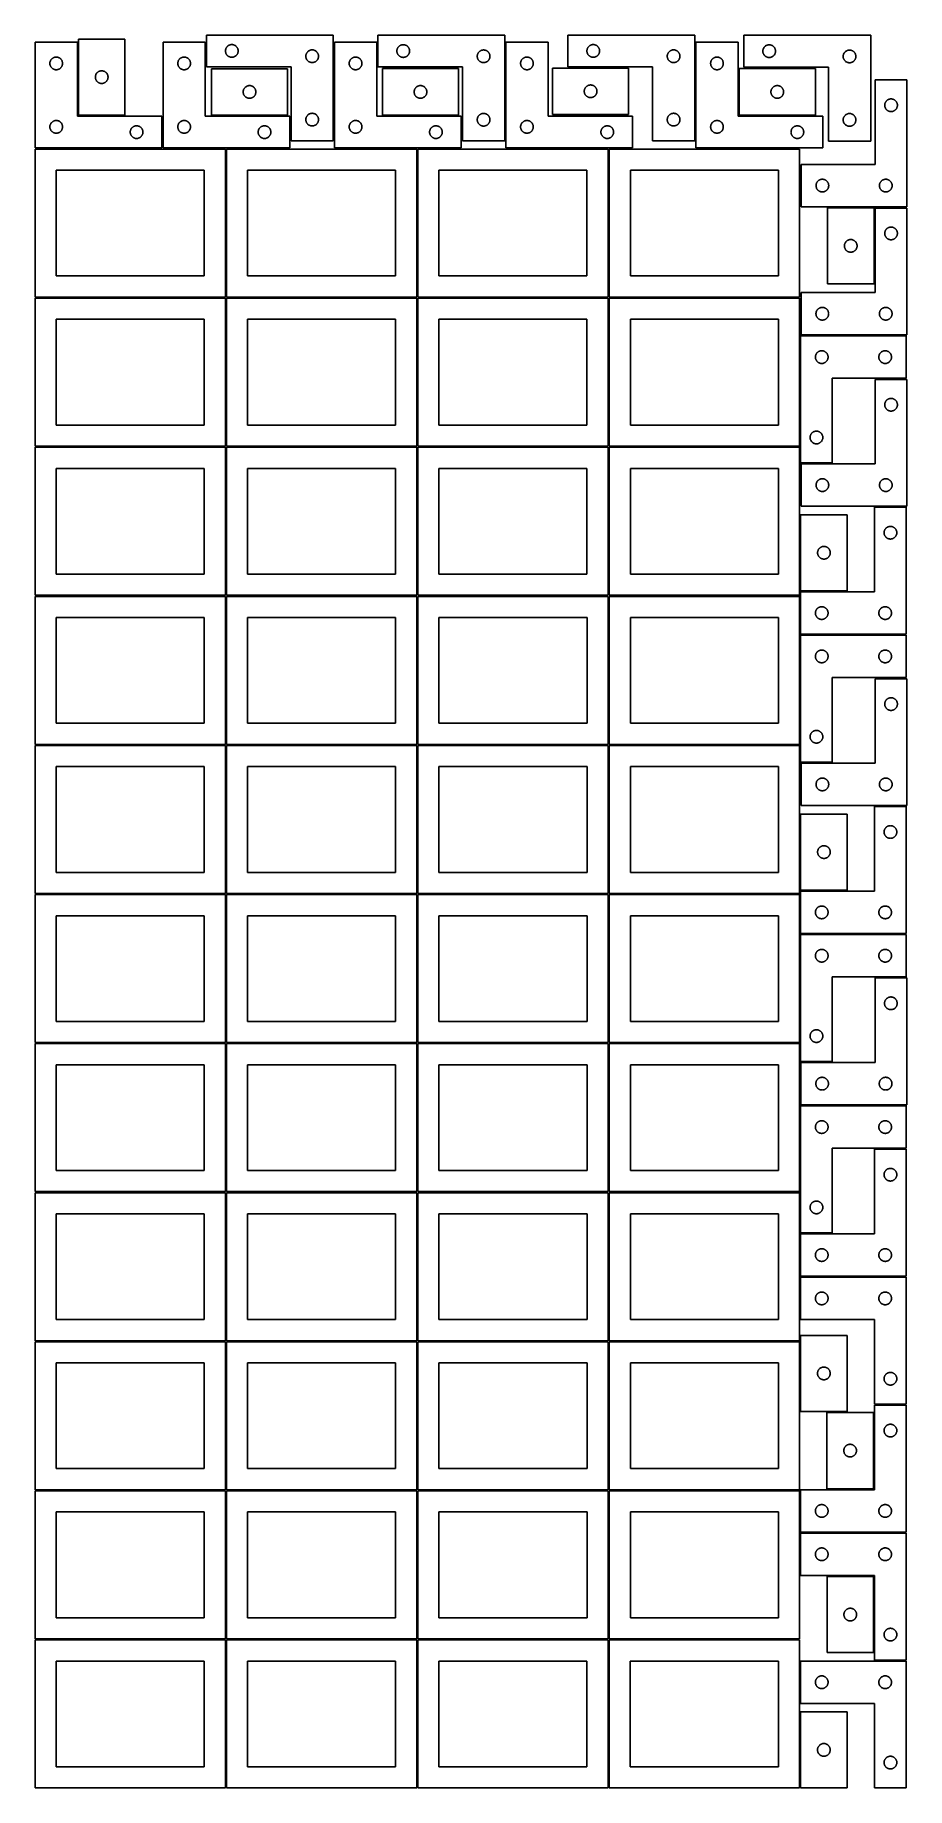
# Model space of a CAD drawing. Header units: millimetres. Extents: x 7 to 1243, y 7 to 2493.
import ezdxf

# ---------------------------------------------------------------- set-up
doc = ezdxf.new("R2010")
doc.units = ezdxf.units.MM
doc.layers.add('COMMON', color=5, linetype='CONTINUOUS', true_color=0x0000ff)
doc.layers.add('CUT', color=7, linetype='CONTINUOUS', true_color=0x000000)

msp = doc.modelspace()

# ---------------------------------------------------------------- linework, layer by layer
at = {"layer": 'COMMON'}
for p, q in [((277.291899, 1697.062902), (277.291899, 1487.062902)), ((820.333739, 1697.041937), (820.333739, 1487.062902)), ((6.541899, 1486.312901), (276.541899, 1486.312901)), ((277.291899, 1485.562901), (277.291899, 1275.562901)), ((278.0419, 1486.312901), (548.0419, 1486.312901)), ((549.583739, 1486.291936), (819.583739, 1486.291936)), ((820.333739, 1485.541936), (820.333739, 1275.562901)), ((821.08374, 1486.312901), (1091.08374, 1486.312901)), ((6.541899, 1274.8129), (276.541899, 1274.8129)), ((277.291899, 1274.0629), (277.291899, 1064.0629)), ((278.0419, 1274.8129), (548.0419, 1274.8129)), ((549.583739, 1274.791935), (819.583739, 1274.791935)), ((820.333739, 1274.041935), (820.333739, 1064.0629)), ((821.08374, 1274.8129), (1091.08374, 1274.8129)), ((6.541899, 1063.312899), (276.541899, 1063.312899)), ((277.291899, 1062.562899), (277.291899, 852.562899)), ((278.0419, 1063.312899), (548.0419, 1063.312899)), ((549.583739, 1063.291934), (819.583739, 1063.291934)), ((820.333739, 1062.541934), (820.333739, 852.562899)), ((821.08374, 1063.312899), (1091.08374, 1063.312899)), ((6.541899, 851.812898), (276.541899, 851.812898)), ((277.291899, 851.062898), (277.291899, 641.062898)), ((278.0419, 851.812898), (548.0419, 851.812898)), ((549.583739, 851.791933), (819.583739, 851.791933)), ((820.333739, 851.041933), (820.333739, 641.062898)), ((821.08374, 851.812898), (1091.08374, 851.812898)), ((276.541899, 640.312898), (6.541899, 640.312898)), ((277.291899, 639.562897), (277.291899, 429.562897)), ((548.0419, 640.312898), (278.0419, 640.312898)), ((549.583739, 640.291932), (819.583739, 640.291932)), ((820.333739, 639.541932), (820.333739, 429.562897)), ((821.08374, 640.312897), (1091.08374, 640.312897)), ((6.541899, 428.812896), (276.520965, 428.812896)), ((277.270965, 428.062896), (277.270965, 218.062896)), ((278.0419, 428.812896), (548.020966, 428.812896)), ((819.583739, 428.791932), (549.583739, 428.791932)), ((820.333739, 428.041931), (820.333739, 218.062896)), ((1091.08374, 428.812897), (821.08374, 428.812897)), ((548.7919, 216.54193), (548.7919, 6.54193)), ((549.583739, 217.29193), (819.541901, 217.29193)), ((820.291901, 216.54193), (820.291901, 6.54193))]:
    msp.add_line(p, q, dxfattribs=at)
at = {"layer": 'CUT'}
for p, q in [((68.051477, 2487.781768), (68.051477, 2379.781768)), ((134.051477, 2487.781768), (68.051477, 2487.781768)), ((134.051477, 2379.781768), (134.051477, 2487.781768)), ((429.656399, 2493.486363), (249.656399, 2493.486363)), ((249.656399, 2493.486363), (249.656399, 2448.486363)), ((429.656399, 2343.486363), (429.656399, 2493.486363)), ((672.835598, 2493.345982), (492.835598, 2493.345982)), ((492.835598, 2493.345982), (492.835598, 2448.345982)), ((672.835598, 2343.345982), (672.835598, 2493.345982)), ((942.408138, 2493.478551), (762.408138, 2493.478551)), ((762.408138, 2493.478551), (762.408138, 2448.478551)), ((942.408138, 2343.478551), (942.408138, 2493.478551)), ((1192.032482, 2493.149693), (1012.032482, 2493.149693)), ((1012.032482, 2493.149693), (1012.032482, 2448.149693)), ((1192.032482, 2343.149693), (1192.032482, 2493.149693)), ((66.520965, 2483.251496), (6.520965, 2483.251496)), ((6.520965, 2483.251496), (6.520965, 2333.251496)), ((34.765152, 2462.078564), (35.346229, 2462.1745)), ((35.346229, 2462.1745), (35.932336, 2462.232227)), ((35.932336, 2462.232227), (36.520965, 2462.251496)), ((36.520965, 2462.251496), (37.109593, 2462.232227)), ((37.109593, 2462.232227), (37.6957, 2462.1745)), ((37.6957, 2462.1745), (38.276778, 2462.078564)), ((66.520965, 2378.251496), (66.520965, 2483.251496)), ((248.041961, 2483.251496), (188.041961, 2483.251496)), ((188.041961, 2483.251496), (188.041961, 2333.251496)), ((216.286148, 2462.078564), (216.867225, 2462.1745)), ((216.867225, 2462.1745), (217.453333, 2462.232227)), ((217.453333, 2462.232227), (218.041961, 2462.251496)), ((218.041961, 2462.251496), (218.630589, 2462.232227)), ((218.630589, 2462.232227), (219.216696, 2462.1745)), ((219.216696, 2462.1745), (219.797774, 2462.078564)), ((248.041961, 2378.251496), (248.041961, 2483.251496)), ((276.656399, 2470.986363), (276.675668, 2471.574991)), ((276.675668, 2470.397735), (276.656399, 2470.986363)), ((276.675668, 2471.574991), (276.733395, 2472.161099)), ((276.733395, 2469.811627), (276.675668, 2470.397735)), ((276.733395, 2472.161099), (276.829331, 2472.742176)), ((276.829331, 2469.23055), (276.733395, 2469.811627)), ((276.829331, 2472.742176), (276.963066, 2473.315734)), ((276.963066, 2468.656992), (276.829331, 2469.23055)), ((276.963066, 2473.315734), (277.134027, 2473.879318)), ((277.134027, 2468.093408), (276.963066, 2468.656992)), ((277.134027, 2473.879318), (277.341483, 2474.430514)), ((277.341483, 2467.542212), (277.134027, 2468.093408)), ((277.341483, 2474.430514), (277.584544, 2474.966961)), ((277.584544, 2467.005765), (277.341483, 2467.542212)), ((277.584544, 2474.966961), (277.86217, 2475.486363)), ((277.86217, 2466.486363), (277.584544, 2467.005765)), ((277.86217, 2475.486363), (278.173172, 2475.986495)), ((278.173172, 2465.986231), (277.86217, 2466.486363)), ((278.173172, 2475.986495), (278.516219, 2476.465216)), ((278.516219, 2465.50751), (278.173172, 2465.986231)), ((278.516219, 2476.465216), (278.88984, 2476.920475)), ((278.88984, 2465.052251), (278.516219, 2465.50751)), ((278.88984, 2476.920475), (279.292438, 2477.350324)), ((279.292438, 2464.622402), (278.88984, 2465.052251)), ((279.292438, 2477.350324), (279.722286, 2477.752921)), ((279.722286, 2464.219805), (279.292438, 2464.622402)), ((279.722286, 2477.752921), (280.177546, 2478.126543)), ((280.177546, 2463.846183), (279.722286, 2464.219805)), ((280.177546, 2478.126543), (280.656266, 2478.46959)), ((280.656266, 2463.503137), (280.177546, 2463.846183)), ((280.656266, 2478.46959), (281.156399, 2478.780592)), ((281.156399, 2463.192134), (280.656266, 2463.503137)), ((281.156399, 2478.780592), (281.6758, 2479.058218)), ((281.6758, 2462.914508), (281.156399, 2463.192134)), ((281.6758, 2479.058218), (282.212248, 2479.301279)), ((282.212248, 2462.671447), (281.6758, 2462.914508)), ((282.212248, 2479.301279), (282.763443, 2479.508734)), ((282.763443, 2462.463992), (282.212248, 2462.671447)), ((282.763443, 2479.508734), (283.327027, 2479.679695)), ((283.327027, 2462.293031), (282.763443, 2462.463992)), ((283.327027, 2479.679695), (283.900586, 2479.813431)), ((283.900586, 2462.159296), (283.327027, 2462.293031)), ((283.900586, 2479.813431), (284.481663, 2479.909367)), ((284.481663, 2462.063359), (283.900586, 2462.159296)), ((284.481663, 2479.909367), (285.06777, 2479.967093)), ((285.06777, 2479.967093), (285.656399, 2479.986363)), ((285.656399, 2479.986363), (286.245027, 2479.967093)), ((286.245027, 2479.967093), (286.831134, 2479.909367)), ((286.831134, 2479.909367), (287.412211, 2479.813431)), ((287.412211, 2462.159296), (286.831134, 2462.063359)), ((287.412211, 2479.813431), (287.98577, 2479.679695)), ((287.98577, 2462.293031), (287.412211, 2462.159296)), ((287.98577, 2479.679695), (288.549354, 2479.508734)), ((288.549354, 2462.463992), (287.98577, 2462.293031)), ((288.549354, 2479.508734), (289.100549, 2479.301279)), ((289.100549, 2462.671447), (288.549354, 2462.463992)), ((289.100549, 2479.301279), (289.636997, 2479.058218)), ((289.636997, 2462.914508), (289.100549, 2462.671447)), ((289.636997, 2479.058218), (290.156399, 2478.780592)), ((290.156399, 2463.192134), (289.636997, 2462.914508)), ((290.156399, 2478.780592), (290.656531, 2478.46959)), ((290.656531, 2463.503137), (290.156399, 2463.192134)), ((290.656531, 2478.46959), (291.135251, 2478.126543)), ((291.135251, 2463.846183), (290.656531, 2463.503137)), ((291.135251, 2478.126543), (291.590511, 2477.752921)), ((291.590511, 2464.219805), (291.135251, 2463.846183)), ((291.590511, 2477.752921), (292.02036, 2477.350324)), ((292.02036, 2464.622402), (291.590511, 2464.219805)), ((292.02036, 2477.350324), (292.422957, 2476.920475)), ((292.422957, 2465.052251), (292.02036, 2464.622402)), ((292.422957, 2476.920475), (292.796579, 2476.465216)), ((292.796579, 2465.50751), (292.422957, 2465.052251)), ((292.796579, 2476.465216), (293.139625, 2475.986495)), ((293.139625, 2465.986231), (292.796579, 2465.50751)), ((293.139625, 2475.986495), (293.450627, 2475.486363)), ((293.450627, 2466.486363), (293.139625, 2465.986231)), ((293.450627, 2475.486363), (293.728253, 2474.966961)), ((293.728253, 2467.005765), (293.450627, 2466.486363)), ((293.728253, 2474.966961), (293.971314, 2474.430514)), ((293.971314, 2467.542212), (293.728253, 2467.005765)), ((293.971314, 2474.430514), (294.17877, 2473.879318)), ((294.17877, 2468.093408), (293.971314, 2467.542212)), ((294.17877, 2473.879318), (294.349731, 2473.315734)), ((294.349731, 2468.656992), (294.17877, 2468.093408)), ((294.349731, 2473.315734), (294.483466, 2472.742176)), ((294.483466, 2469.23055), (294.349731, 2468.656992)), ((294.483466, 2472.742176), (294.579402, 2472.161099)), ((294.579402, 2469.811627), (294.483466, 2469.23055)), ((294.579402, 2472.161099), (294.637129, 2471.574991)), ((294.637129, 2470.397735), (294.579402, 2469.811627)), ((294.637129, 2471.574991), (294.656399, 2470.986363)), ((294.656399, 2470.986363), (294.637129, 2470.397735)), ((390.656399, 2463.486363), (390.675668, 2464.074991)), ((390.675668, 2462.897735), (390.656399, 2463.486363)), ((390.675668, 2464.074991), (390.733395, 2464.661099)), ((390.733395, 2462.311627), (390.675668, 2462.897735)), ((390.733395, 2464.661099), (390.829331, 2465.242176)), ((390.829331, 2461.73055), (390.733395, 2462.311627)), ((390.829331, 2465.242176), (390.963066, 2465.815734)), ((390.963066, 2465.815734), (391.134027, 2466.379318)), ((391.134027, 2466.379318), (391.341483, 2466.930514)), ((391.341483, 2466.930514), (391.584544, 2467.466961)), ((391.584544, 2467.466961), (391.86217, 2467.986363)), ((391.86217, 2467.986363), (392.173172, 2468.486495)), ((392.173172, 2468.486495), (392.516219, 2468.965216)), ((392.516219, 2468.965216), (392.88984, 2469.420475)), ((392.88984, 2469.420475), (393.292438, 2469.850324)), ((393.292438, 2469.850324), (393.722286, 2470.252921)), ((393.722286, 2470.252921), (394.177546, 2470.626543)), ((394.177546, 2470.626543), (394.656266, 2470.96959)), ((394.656266, 2470.96959), (395.156399, 2471.280592)), ((395.156399, 2471.280592), (395.6758, 2471.558218)), ((395.6758, 2471.558218), (396.212248, 2471.801279)), ((396.212248, 2471.801279), (396.763443, 2472.008734)), ((396.763443, 2472.008734), (397.327027, 2472.179695)), ((397.327027, 2472.179695), (397.900586, 2472.313431)), ((397.900586, 2472.313431), (398.481663, 2472.409367)), ((398.481663, 2472.409367), (399.06777, 2472.467093)), ((399.06777, 2472.467093), (399.656399, 2472.486363)), ((399.656399, 2472.486363), (400.245027, 2472.467093)), ((400.245027, 2472.467093), (400.831134, 2472.409367)), ((400.831134, 2472.409367), (401.412211, 2472.313431)), ((401.412211, 2472.313431), (401.98577, 2472.179695)), ((401.98577, 2472.179695), (402.549354, 2472.008734)), ((402.549354, 2472.008734), (403.100549, 2471.801279)), ((403.100549, 2471.801279), (403.636997, 2471.558218)), ((403.636997, 2471.558218), (404.156399, 2471.280592)), ((404.156399, 2471.280592), (404.656531, 2470.96959)), ((404.656531, 2470.96959), (405.135251, 2470.626543)), ((405.135251, 2470.626543), (405.590511, 2470.252921)), ((405.590511, 2470.252921), (406.02036, 2469.850324)), ((406.02036, 2469.850324), (406.422957, 2469.420475)), ((406.422957, 2469.420475), (406.796579, 2468.965216)), ((406.796579, 2468.965216), (407.139625, 2468.486495)), ((407.139625, 2468.486495), (407.450627, 2467.986363)), ((407.450627, 2467.986363), (407.728253, 2467.466961)), ((407.728253, 2467.466961), (407.971314, 2466.930514)), ((407.971314, 2466.930514), (408.17877, 2466.379318)), ((408.17877, 2466.379318), (408.349731, 2465.815734)), ((408.349731, 2465.815734), (408.483466, 2465.242176)), ((408.483466, 2465.242176), (408.579402, 2464.661099)), ((408.579402, 2462.311627), (408.483466, 2461.73055)), ((408.579402, 2464.661099), (408.637129, 2464.074991)), ((408.637129, 2462.897735), (408.579402, 2462.311627)), ((408.637129, 2464.074991), (408.656399, 2463.486363)), ((408.656399, 2463.486363), (408.637129, 2462.897735)), ((491.20169, 2483.251496), (431.20169, 2483.251496)), ((431.20169, 2483.251496), (431.20169, 2333.251496)), ((459.445877, 2462.078564), (460.026954, 2462.1745)), ((460.026954, 2462.1745), (460.613062, 2462.232227)), ((460.613062, 2462.232227), (461.20169, 2462.251496)), ((461.20169, 2462.251496), (461.790318, 2462.232227)), ((461.790318, 2462.232227), (462.376425, 2462.1745)), ((462.376425, 2462.1745), (462.957503, 2462.078564)), ((491.20169, 2378.251496), (491.20169, 2483.251496)), ((519.835598, 2470.845982), (519.854867, 2471.43461)), ((519.854867, 2470.257354), (519.835598, 2470.845982)), ((519.854867, 2471.43461), (519.912594, 2472.020718)), ((519.912594, 2469.671246), (519.854867, 2470.257354)), ((519.912594, 2472.020718), (520.00853, 2472.601795)), ((520.00853, 2469.090169), (519.912594, 2469.671246)), ((520.00853, 2472.601795), (520.142265, 2473.175354)), ((520.142265, 2468.516611), (520.00853, 2469.090169)), ((520.142265, 2473.175354), (520.313227, 2473.738937)), ((520.313227, 2467.953027), (520.142265, 2468.516611)), ((520.313227, 2473.738937), (520.520682, 2474.290133)), ((520.520682, 2467.401831), (520.313227, 2467.953027)), ((520.520682, 2474.290133), (520.763743, 2474.82658)), ((520.763743, 2466.865384), (520.520682, 2467.401831)), ((520.763743, 2474.82658), (521.041369, 2475.345982)), ((521.041369, 2466.345982), (520.763743, 2466.865384)), ((521.041369, 2475.345982), (521.352371, 2475.846114)), ((521.352371, 2465.84585), (521.041369, 2466.345982)), ((521.352371, 2475.846114), (521.695418, 2476.324835)), ((521.695418, 2465.367129), (521.352371, 2465.84585)), ((521.695418, 2476.324835), (522.06904, 2476.780095)), ((522.06904, 2464.91187), (521.695418, 2465.367129)), ((522.06904, 2476.780095), (522.471637, 2477.209943)), ((522.471637, 2464.482021), (522.06904, 2464.91187)), ((522.471637, 2477.209943), (522.901485, 2477.61254)), ((522.901485, 2464.079424), (522.471637, 2464.482021)), ((522.901485, 2477.61254), (523.356745, 2477.986162)), ((523.356745, 2463.705802), (522.901485, 2464.079424)), ((523.356745, 2477.986162), (523.835466, 2478.329209)), ((523.835466, 2463.362756), (523.356745, 2463.705802)), ((523.835466, 2478.329209), (524.335598, 2478.640211)), ((524.335598, 2463.051754), (523.835466, 2463.362756)), ((524.335598, 2478.640211), (524.855, 2478.917837)), ((524.855, 2462.774127), (524.335598, 2463.051754)), ((524.855, 2478.917837), (525.391447, 2479.160898)), ((525.391447, 2462.531066), (524.855, 2462.774127)), ((525.391447, 2479.160898), (525.942643, 2479.368353)), ((525.942643, 2462.323611), (525.391447, 2462.531066)), ((525.942643, 2479.368353), (526.506226, 2479.539315)), ((526.506226, 2462.15265), (525.942643, 2462.323611)), ((526.506226, 2479.539315), (527.079785, 2479.67305)), ((527.079785, 2462.018915), (526.506226, 2462.15265)), ((527.079785, 2479.67305), (527.660862, 2479.768986)), ((527.660862, 2479.768986), (528.24697, 2479.826712)), ((528.24697, 2479.826712), (528.835598, 2479.845982)), ((528.835598, 2479.845982), (529.424226, 2479.826712)), ((529.424226, 2479.826712), (530.010334, 2479.768986)), ((530.010334, 2479.768986), (530.591411, 2479.67305)), ((530.591411, 2479.67305), (531.164969, 2479.539315)), ((531.164969, 2462.15265), (530.591411, 2462.018915)), ((531.164969, 2479.539315), (531.728553, 2479.368353)), ((531.728553, 2462.323611), (531.164969, 2462.15265)), ((531.728553, 2479.368353), (532.279749, 2479.160898)), ((532.279749, 2462.531066), (531.728553, 2462.323611)), ((532.279749, 2479.160898), (532.816196, 2478.917837)), ((532.816196, 2462.774127), (532.279749, 2462.531066)), ((532.816196, 2478.917837), (533.335598, 2478.640211)), ((533.335598, 2463.051754), (532.816196, 2462.774127)), ((533.335598, 2478.640211), (533.83573, 2478.329209)), ((533.83573, 2463.362756), (533.335598, 2463.051754)), ((533.83573, 2478.329209), (534.314451, 2477.986162)), ((534.314451, 2463.705802), (533.83573, 2463.362756)), ((534.314451, 2477.986162), (534.76971, 2477.61254)), ((534.76971, 2464.079424), (534.314451, 2463.705802)), ((534.76971, 2477.61254), (535.199559, 2477.209943)), ((535.199559, 2464.482021), (534.76971, 2464.079424)), ((535.199559, 2477.209943), (535.602156, 2476.780095)), ((535.602156, 2464.91187), (535.199559, 2464.482021)), ((535.602156, 2476.780095), (535.975778, 2476.324835)), ((535.975778, 2465.367129), (535.602156, 2464.91187)), ((535.975778, 2476.324835), (536.318824, 2475.846114)), ((536.318824, 2465.84585), (535.975778, 2465.367129)), ((536.318824, 2475.846114), (536.629826, 2475.345982)), ((536.629826, 2466.345982), (536.318824, 2465.84585)), ((536.629826, 2475.345982), (536.907452, 2474.82658)), ((536.907452, 2466.865384), (536.629826, 2466.345982)), ((536.907452, 2474.82658), (537.150514, 2474.290133)), ((537.150514, 2467.401831), (536.907452, 2466.865384)), ((537.150514, 2474.290133), (537.357969, 2473.738937)), ((537.357969, 2467.953027), (537.150514, 2467.401831)), ((537.357969, 2473.738937), (537.52893, 2473.175354)), ((537.52893, 2468.516611), (537.357969, 2467.953027)), ((537.52893, 2473.175354), (537.662665, 2472.601795)), ((537.662665, 2469.090169), (537.52893, 2468.516611)), ((537.662665, 2472.601795), (537.758602, 2472.020718)), ((537.758602, 2469.671246), (537.662665, 2469.090169)), ((537.758602, 2472.020718), (537.816328, 2471.43461)), ((537.816328, 2470.257354), (537.758602, 2469.671246)), ((537.816328, 2471.43461), (537.835598, 2470.845982)), ((537.835598, 2470.845982), (537.816328, 2470.257354)), ((633.835598, 2463.345982), (633.854867, 2463.93461)), ((633.854867, 2462.757354), (633.835598, 2463.345982)), ((633.854867, 2463.93461), (633.912594, 2464.520718)), ((633.912594, 2462.171246), (633.854867, 2462.757354)), ((633.912594, 2464.520718), (634.00853, 2465.101795)), ((634.00853, 2461.590169), (633.912594, 2462.171246)), ((634.00853, 2465.101795), (634.142265, 2465.675354)), ((634.142265, 2465.675354), (634.313227, 2466.238937)), ((634.313227, 2466.238937), (634.520682, 2466.790133)), ((634.520682, 2466.790133), (634.763743, 2467.32658)), ((634.763743, 2467.32658), (635.041369, 2467.845982)), ((635.041369, 2467.845982), (635.352371, 2468.346114)), ((635.352371, 2468.346114), (635.695418, 2468.824835)), ((635.695418, 2468.824835), (636.06904, 2469.280095)), ((636.06904, 2469.280095), (636.471637, 2469.709943)), ((636.471637, 2469.709943), (636.901485, 2470.11254)), ((636.901485, 2470.11254), (637.356745, 2470.486162)), ((637.356745, 2470.486162), (637.835466, 2470.829209)), ((637.835466, 2470.829209), (638.335598, 2471.140211)), ((638.335598, 2471.140211), (638.855, 2471.417837)), ((638.855, 2471.417837), (639.391447, 2471.660898)), ((639.391447, 2471.660898), (639.942643, 2471.868353)), ((639.942643, 2471.868353), (640.506226, 2472.039315)), ((640.506226, 2472.039315), (641.079785, 2472.17305)), ((641.079785, 2472.17305), (641.660862, 2472.268986)), ((641.660862, 2472.268986), (642.24697, 2472.326712)), ((642.24697, 2472.326712), (642.835598, 2472.345982)), ((642.835598, 2472.345982), (643.424226, 2472.326712)), ((643.424226, 2472.326712), (644.010334, 2472.268986)), ((644.010334, 2472.268986), (644.591411, 2472.17305)), ((644.591411, 2472.17305), (645.164969, 2472.039315)), ((645.164969, 2472.039315), (645.728553, 2471.868353)), ((645.728553, 2471.868353), (646.279749, 2471.660898)), ((646.279749, 2471.660898), (646.816196, 2471.417837)), ((646.816196, 2471.417837), (647.335598, 2471.140211)), ((647.335598, 2471.140211), (647.83573, 2470.829209)), ((647.83573, 2470.829209), (648.314451, 2470.486162)), ((648.314451, 2470.486162), (648.76971, 2470.11254)), ((648.76971, 2470.11254), (649.199559, 2469.709943)), ((649.199559, 2469.709943), (649.602156, 2469.280095)), ((649.602156, 2469.280095), (649.975778, 2468.824835)), ((649.975778, 2468.824835), (650.318824, 2468.346114)), ((650.318824, 2468.346114), (650.629826, 2467.845982)), ((650.629826, 2467.845982), (650.907452, 2467.32658)), ((650.907452, 2467.32658), (651.150514, 2466.790133)), ((651.150514, 2466.790133), (651.357969, 2466.238937)), ((651.357969, 2466.238937), (651.52893, 2465.675354)), ((651.52893, 2465.675354), (651.662665, 2465.101795)), ((651.662665, 2465.101795), (651.758602, 2464.520718)), ((651.758602, 2462.171246), (651.662665, 2461.590169)), ((651.758602, 2464.520718), (651.816328, 2463.93461)), ((651.816328, 2462.757354), (651.758602, 2462.171246)), ((651.816328, 2463.93461), (651.835598, 2463.345982)), ((651.835598, 2463.345982), (651.816328, 2462.757354)), ((734.36151, 2483.251496), (674.36151, 2483.251496)), ((674.36151, 2483.251496), (674.36151, 2333.251496)), ((702.605697, 2462.078564), (703.186775, 2462.1745)), ((703.186775, 2462.1745), (703.772882, 2462.232227)), ((703.772882, 2462.232227), (704.36151, 2462.251496)), ((704.36151, 2462.251496), (704.950138, 2462.232227)), ((704.950138, 2462.232227), (705.536246, 2462.1745)), ((705.536246, 2462.1745), (706.117323, 2462.078564)), ((734.36151, 2378.251496), (734.36151, 2483.251496)), ((789.408138, 2470.978551), (789.427408, 2471.567179)), ((789.427408, 2470.389922), (789.408138, 2470.978551)), ((789.427408, 2471.567179), (789.485134, 2472.153286)), ((789.485134, 2469.803815), (789.427408, 2470.389922)), ((789.485134, 2472.153286), (789.581071, 2472.734363)), ((789.581071, 2469.222738), (789.485134, 2469.803815)), ((789.581071, 2472.734363), (789.714806, 2473.307922)), ((789.714806, 2468.649179), (789.581071, 2469.222738)), ((789.714806, 2473.307922), (789.885767, 2473.871506)), ((789.885767, 2468.085595), (789.714806, 2468.649179)), ((789.885767, 2473.871506), (790.093222, 2474.422701)), ((790.093222, 2467.5344), (789.885767, 2468.085595)), ((790.093222, 2474.422701), (790.336283, 2474.959149)), ((790.336283, 2466.997952), (790.093222, 2467.5344)), ((790.336283, 2474.959149), (790.613909, 2475.478551)), ((790.613909, 2466.478551), (790.336283, 2466.997952)), ((790.613909, 2475.478551), (790.924912, 2475.978683)), ((790.924912, 2465.978418), (790.613909, 2466.478551)), ((790.924912, 2475.978683), (791.267958, 2476.457403)), ((791.267958, 2465.499698), (790.924912, 2465.978418)), ((791.267958, 2476.457403), (791.64158, 2476.912663)), ((791.64158, 2465.044438), (791.267958, 2465.499698)), ((791.64158, 2476.912663), (792.044177, 2477.342512)), ((792.044177, 2464.614589), (791.64158, 2465.044438)), ((792.044177, 2477.342512), (792.474026, 2477.745109)), ((792.474026, 2464.211992), (792.044177, 2464.614589)), ((792.474026, 2477.745109), (792.929285, 2478.118731)), ((792.929285, 2463.83837), (792.474026, 2464.211992)), ((792.929285, 2478.118731), (793.408006, 2478.461777)), ((793.408006, 2463.495324), (792.929285, 2463.83837)), ((793.408006, 2478.461777), (793.908138, 2478.772779)), ((793.908138, 2463.184322), (793.408006, 2463.495324)), ((793.908138, 2478.772779), (794.42754, 2479.050405)), ((794.42754, 2462.906696), (793.908138, 2463.184322)), ((794.42754, 2479.050405), (794.963987, 2479.293466)), ((794.963987, 2462.663635), (794.42754, 2462.906696)), ((794.963987, 2479.293466), (795.515183, 2479.500922)), ((795.515183, 2462.456179), (794.963987, 2462.663635)), ((795.515183, 2479.500922), (796.078767, 2479.671883)), ((796.078767, 2462.285218), (795.515183, 2462.456179)), ((796.078767, 2479.671883), (796.652325, 2479.805618)), ((796.652325, 2462.151483), (796.078767, 2462.285218)), ((796.652325, 2479.805618), (797.233402, 2479.901554)), ((797.233402, 2462.055547), (796.652325, 2462.151483)), ((797.233402, 2479.901554), (797.81951, 2479.959281)), ((797.81951, 2479.959281), (798.408138, 2479.978551)), ((798.408138, 2479.978551), (798.996766, 2479.959281)), ((798.996766, 2479.959281), (799.582874, 2479.901554)), ((799.582874, 2479.901554), (800.163951, 2479.805618)), ((800.163951, 2462.151483), (799.582874, 2462.055547)), ((800.163951, 2479.805618), (800.737509, 2479.671883)), ((800.737509, 2462.285218), (800.163951, 2462.151483)), ((800.737509, 2479.671883), (801.301093, 2479.500922)), ((801.301093, 2462.456179), (800.737509, 2462.285218)), ((801.301093, 2479.500922), (801.852289, 2479.293466)), ((801.852289, 2462.663635), (801.301093, 2462.456179)), ((801.852289, 2479.293466), (802.388736, 2479.050405)), ((802.388736, 2462.906696), (801.852289, 2462.663635)), ((802.388736, 2479.050405), (802.908138, 2478.772779)), ((802.908138, 2463.184322), (802.388736, 2462.906696)), ((802.908138, 2478.772779), (803.40827, 2478.461777)), ((803.40827, 2463.495324), (802.908138, 2463.184322)), ((803.40827, 2478.461777), (803.886991, 2478.118731)), ((803.886991, 2463.83837), (803.40827, 2463.495324)), ((803.886991, 2478.118731), (804.34225, 2477.745109)), ((804.34225, 2464.211992), (803.886991, 2463.83837)), ((804.34225, 2477.745109), (804.772099, 2477.342512)), ((804.772099, 2464.614589), (804.34225, 2464.211992)), ((804.772099, 2477.342512), (805.174696, 2476.912663)), ((805.174696, 2465.044438), (804.772099, 2464.614589)), ((805.174696, 2476.912663), (805.548318, 2476.457403)), ((805.548318, 2465.499698), (805.174696, 2465.044438)), ((805.548318, 2476.457403), (805.891365, 2475.978683)), ((805.891365, 2465.978418), (805.548318, 2465.499698)), ((805.891365, 2475.978683), (806.202367, 2475.478551)), ((806.202367, 2466.478551), (805.891365, 2465.978418)), ((806.202367, 2475.478551), (806.479993, 2474.959149)), ((806.479993, 2466.997952), (806.202367, 2466.478551)), ((806.479993, 2474.959149), (806.723054, 2474.422701)), ((806.723054, 2467.5344), (806.479993, 2466.997952)), ((806.723054, 2474.422701), (806.930509, 2473.871506)), ((806.930509, 2468.085595), (806.723054, 2467.5344)), ((806.930509, 2473.871506), (807.101471, 2473.307922)), ((807.101471, 2468.649179), (806.930509, 2468.085595)), ((807.101471, 2473.307922), (807.235206, 2472.734363)), ((807.235206, 2469.222738), (807.101471, 2468.649179)), ((807.235206, 2472.734363), (807.331142, 2472.153286)), ((807.331142, 2469.803815), (807.235206, 2469.222738)), ((807.331142, 2472.153286), (807.388868, 2471.567179)), ((807.388868, 2470.389922), (807.331142, 2469.803815)), ((807.388868, 2471.567179), (807.408138, 2470.978551)), ((807.408138, 2470.978551), (807.388868, 2470.389922)), ((903.408138, 2463.478551), (903.427408, 2464.067179)), ((903.427408, 2462.889922), (903.408138, 2463.478551)), ((903.427408, 2464.067179), (903.485134, 2464.653286)), ((903.485134, 2462.303815), (903.427408, 2462.889922)), ((903.485134, 2464.653286), (903.581071, 2465.234363)), ((903.581071, 2461.722738), (903.485134, 2462.303815)), ((903.581071, 2465.234363), (903.714806, 2465.807922)), ((903.714806, 2465.807922), (903.885767, 2466.371506)), ((903.885767, 2466.371506), (904.093222, 2466.922701)), ((904.093222, 2466.922701), (904.336283, 2467.459149)), ((904.336283, 2467.459149), (904.613909, 2467.978551)), ((904.613909, 2467.978551), (904.924912, 2468.478683)), ((904.924912, 2468.478683), (905.267958, 2468.957403)), ((905.267958, 2468.957403), (905.64158, 2469.412663)), ((905.64158, 2469.412663), (906.044177, 2469.842512)), ((906.044177, 2469.842512), (906.474026, 2470.245109)), ((906.474026, 2470.245109), (906.929285, 2470.618731)), ((906.929285, 2470.618731), (907.408006, 2470.961777)), ((907.408006, 2470.961777), (907.908138, 2471.272779)), ((907.908138, 2471.272779), (908.42754, 2471.550405)), ((908.42754, 2471.550405), (908.963987, 2471.793466)), ((908.963987, 2471.793466), (909.515183, 2472.000922)), ((909.515183, 2472.000922), (910.078767, 2472.171883)), ((910.078767, 2472.171883), (910.652325, 2472.305618)), ((910.652325, 2472.305618), (911.233402, 2472.401554)), ((911.233402, 2472.401554), (911.81951, 2472.459281)), ((911.81951, 2472.459281), (912.408138, 2472.478551)), ((912.408138, 2472.478551), (912.996766, 2472.459281)), ((912.996766, 2472.459281), (913.582874, 2472.401554)), ((913.582874, 2472.401554), (914.163951, 2472.305618)), ((914.163951, 2472.305618), (914.737509, 2472.171883)), ((914.737509, 2472.171883), (915.301093, 2472.000922)), ((915.301093, 2472.000922), (915.852289, 2471.793466)), ((915.852289, 2471.793466), (916.388736, 2471.550405)), ((916.388736, 2471.550405), (916.908138, 2471.272779)), ((916.908138, 2471.272779), (917.40827, 2470.961777)), ((917.40827, 2470.961777), (917.886991, 2470.618731)), ((917.886991, 2470.618731), (918.34225, 2470.245109)), ((918.34225, 2470.245109), (918.772099, 2469.842512)), ((918.772099, 2469.842512), (919.174696, 2469.412663)), ((919.174696, 2469.412663), (919.548318, 2468.957403)), ((919.548318, 2468.957403), (919.891365, 2468.478683)), ((919.891365, 2468.478683), (920.202367, 2467.978551)), ((920.202367, 2467.978551), (920.479993, 2467.459149)), ((920.479993, 2467.459149), (920.723054, 2466.922701)), ((920.723054, 2466.922701), (920.930509, 2466.371506)), ((920.930509, 2466.371506), (921.101471, 2465.807922)), ((921.101471, 2465.807922), (921.235206, 2465.234363)), ((921.235206, 2465.234363), (921.331142, 2464.653286)), ((921.331142, 2462.303815), (921.235206, 2461.722738)), ((921.331142, 2464.653286), (921.388868, 2464.067179)), ((921.388868, 2462.889922), (921.331142, 2462.303815)), ((921.388868, 2464.067179), (921.408138, 2463.478551)), ((921.408138, 2463.478551), (921.388868, 2462.889922)), ((1003.996551, 2483.260285), (943.996551, 2483.260285)), ((943.996551, 2483.260285), (943.996551, 2333.260285)), ((972.240738, 2462.087353), (972.821815, 2462.183289)), ((972.821815, 2462.183289), (973.407922, 2462.241016)), ((973.407922, 2462.241016), (973.996551, 2462.260285)), ((973.996551, 2462.260285), (974.585179, 2462.241016)), ((974.585179, 2462.241016), (975.171286, 2462.183289)), ((975.171286, 2462.183289), (975.752363, 2462.087353)), ((1003.996551, 2378.260285), (1003.996551, 2483.260285)), ((1039.032482, 2470.649693), (1039.051752, 2471.238321)), ((1039.051752, 2470.061065), (1039.032482, 2470.649693)), ((1039.051752, 2471.238321), (1039.109478, 2471.824429)), ((1039.109478, 2469.474957), (1039.051752, 2470.061065)), ((1039.109478, 2471.824429), (1039.205414, 2472.405506)), ((1039.205414, 2468.89388), (1039.109478, 2469.474957)), ((1039.205414, 2472.405506), (1039.33915, 2472.979065)), ((1039.33915, 2468.320322), (1039.205414, 2468.89388)), ((1039.33915, 2472.979065), (1039.510111, 2473.542648)), ((1039.510111, 2467.756738), (1039.33915, 2468.320322)), ((1039.510111, 2473.542648), (1039.717566, 2474.093844)), ((1039.717566, 2467.205542), (1039.510111, 2467.756738)), ((1039.717566, 2474.093844), (1039.960627, 2474.630291)), ((1039.960627, 2466.669095), (1039.717566, 2467.205542)), ((1039.960627, 2474.630291), (1040.238253, 2475.149693)), ((1040.238253, 2466.149693), (1039.960627, 2466.669095)), ((1040.238253, 2475.149693), (1040.549255, 2475.649825)), ((1040.549255, 2465.649561), (1040.238253, 2466.149693)), ((1040.549255, 2475.649825), (1040.892302, 2476.128546)), ((1040.892302, 2465.17084), (1040.549255, 2465.649561)), ((1040.892302, 2476.128546), (1041.265924, 2476.583805)), ((1041.265924, 2464.715581), (1040.892302, 2465.17084)), ((1041.265924, 2476.583805), (1041.668521, 2477.013654)), ((1041.668521, 2464.285732), (1041.265924, 2464.715581)), ((1041.668521, 2477.013654), (1042.09837, 2477.416251)), ((1042.09837, 2463.883135), (1041.668521, 2464.285732)), ((1042.09837, 2477.416251), (1042.553629, 2477.789873)), ((1042.553629, 2463.509513), (1042.09837, 2463.883135)), ((1042.553629, 2477.789873), (1043.03235, 2478.13292)), ((1043.03235, 2463.166467), (1042.553629, 2463.509513)), ((1043.03235, 2478.13292), (1043.532482, 2478.443922)), ((1043.532482, 2462.855464), (1043.03235, 2463.166467)), ((1043.532482, 2478.443922), (1044.051884, 2478.721548)), ((1044.051884, 2462.577838), (1043.532482, 2462.855464)), ((1044.051884, 2478.721548), (1044.588331, 2478.964609)), ((1044.588331, 2462.334777), (1044.051884, 2462.577838)), ((1044.588331, 2478.964609), (1045.139527, 2479.172064)), ((1045.139527, 2462.127322), (1044.588331, 2462.334777)), ((1045.139527, 2479.172064), (1045.703111, 2479.343026)), ((1045.703111, 2461.956361), (1045.139527, 2462.127322)), ((1045.703111, 2479.343026), (1046.276669, 2479.476761)), ((1046.276669, 2479.476761), (1046.857746, 2479.572697)), ((1046.857746, 2479.572697), (1047.443854, 2479.630423)), ((1047.443854, 2479.630423), (1048.032482, 2479.649693)), ((1048.032482, 2479.649693), (1048.62111, 2479.630423)), ((1048.62111, 2479.630423), (1049.207218, 2479.572697)), ((1049.207218, 2479.572697), (1049.788295, 2479.476761)), ((1049.788295, 2479.476761), (1050.361853, 2479.343026)), ((1050.361853, 2479.343026), (1050.925437, 2479.172064)), ((1050.925437, 2462.127322), (1050.361853, 2461.956361)), ((1050.925437, 2479.172064), (1051.476633, 2478.964609)), ((1051.476633, 2462.334777), (1050.925437, 2462.127322)), ((1051.476633, 2478.964609), (1052.01308, 2478.721548)), ((1052.01308, 2462.577838), (1051.476633, 2462.334777)), ((1052.01308, 2478.721548), (1052.532482, 2478.443922)), ((1052.532482, 2462.855464), (1052.01308, 2462.577838)), ((1052.532482, 2478.443922), (1053.032614, 2478.13292)), ((1053.032614, 2463.166467), (1052.532482, 2462.855464)), ((1053.032614, 2478.13292), (1053.511335, 2477.789873)), ((1053.511335, 2463.509513), (1053.032614, 2463.166467)), ((1053.511335, 2477.789873), (1053.966594, 2477.416251)), ((1053.966594, 2463.883135), (1053.511335, 2463.509513)), ((1053.966594, 2477.416251), (1054.396443, 2477.013654)), ((1054.396443, 2464.285732), (1053.966594, 2463.883135)), ((1054.396443, 2477.013654), (1054.79904, 2476.583805)), ((1054.79904, 2464.715581), (1054.396443, 2464.285732)), ((1054.79904, 2476.583805), (1055.172662, 2476.128546)), ((1055.172662, 2465.17084), (1054.79904, 2464.715581)), ((1055.172662, 2476.128546), (1055.515708, 2475.649825)), ((1055.515708, 2465.649561), (1055.172662, 2465.17084)), ((1055.515708, 2475.649825), (1055.826711, 2475.149693)), ((1055.826711, 2466.149693), (1055.515708, 2465.649561)), ((1055.826711, 2475.149693), (1056.104337, 2474.630291)), ((1056.104337, 2466.669095), (1055.826711, 2466.149693)), ((1056.104337, 2474.630291), (1056.347398, 2474.093844)), ((1056.347398, 2467.205542), (1056.104337, 2466.669095)), ((1056.347398, 2474.093844), (1056.554853, 2473.542648)), ((1056.554853, 2467.756738), (1056.347398, 2467.205542)), ((1056.554853, 2473.542648), (1056.725814, 2472.979065)), ((1056.725814, 2468.320322), (1056.554853, 2467.756738)), ((1056.725814, 2472.979065), (1056.859549, 2472.405506)), ((1056.859549, 2468.89388), (1056.725814, 2468.320322)), ((1056.859549, 2472.405506), (1056.955486, 2471.824429)), ((1056.955486, 2469.474957), (1056.859549, 2468.89388)), ((1056.955486, 2471.824429), (1057.013212, 2471.238321)), ((1057.013212, 2470.061065), (1056.955486, 2469.474957)), ((1057.013212, 2471.238321), (1057.032482, 2470.649693)), ((1057.032482, 2470.649693), (1057.013212, 2470.061065)), ((1153.032482, 2463.149693), (1153.051752, 2463.738321)), ((1153.051752, 2462.561065), (1153.032482, 2463.149693)), ((1153.051752, 2463.738321), (1153.109478, 2464.324429)), ((1153.109478, 2461.974957), (1153.051752, 2462.561065)), ((1153.109478, 2464.324429), (1153.205414, 2464.905506)), ((1153.205414, 2464.905506), (1153.33915, 2465.479065)), ((1153.33915, 2465.479065), (1153.510111, 2466.042648)), ((1153.510111, 2466.042648), (1153.717566, 2466.593844)), ((1153.717566, 2466.593844), (1153.960627, 2467.130291)), ((1153.960627, 2467.130291), (1154.238253, 2467.649693)), ((1154.238253, 2467.649693), (1154.549255, 2468.149825)), ((1154.549255, 2468.149825), (1154.892302, 2468.628546)), ((1154.892302, 2468.628546), (1155.265924, 2469.083805)), ((1155.265924, 2469.083805), (1155.668521, 2469.513654)), ((1155.668521, 2469.513654), (1156.09837, 2469.916251)), ((1156.09837, 2469.916251), (1156.553629, 2470.289873)), ((1156.553629, 2470.289873), (1157.03235, 2470.63292)), ((1157.03235, 2470.63292), (1157.532482, 2470.943922)), ((1157.532482, 2470.943922), (1158.051884, 2471.221548)), ((1158.051884, 2471.221548), (1158.588331, 2471.464609)), ((1158.588331, 2471.464609), (1159.139527, 2471.672064)), ((1159.139527, 2471.672064), (1159.703111, 2471.843026)), ((1159.703111, 2471.843026), (1160.276669, 2471.976761)), ((1160.276669, 2471.976761), (1160.857746, 2472.072697)), ((1160.857746, 2472.072697), (1161.443854, 2472.130423)), ((1161.443854, 2472.130423), (1162.032482, 2472.149693)), ((1162.032482, 2472.149693), (1162.62111, 2472.130423)), ((1162.62111, 2472.130423), (1163.207218, 2472.072697)), ((1163.207218, 2472.072697), (1163.788295, 2471.976761)), ((1163.788295, 2471.976761), (1164.361853, 2471.843026)), ((1164.361853, 2471.843026), (1164.925437, 2471.672064)), ((1164.925437, 2471.672064), (1165.476633, 2471.464609)), ((1165.476633, 2471.464609), (1166.01308, 2471.221548)), ((1166.01308, 2471.221548), (1166.532482, 2470.943922)), ((1166.532482, 2470.943922), (1167.032614, 2470.63292)), ((1167.032614, 2470.63292), (1167.511335, 2470.289873)), ((1167.511335, 2470.289873), (1167.966594, 2469.916251)), ((1167.966594, 2469.916251), (1168.396443, 2469.513654)), ((1168.396443, 2469.513654), (1168.79904, 2469.083805)), ((1168.79904, 2469.083805), (1169.172662, 2468.628546)), ((1169.172662, 2468.628546), (1169.515708, 2468.149825)), ((1169.515708, 2468.149825), (1169.826711, 2467.649693)), ((1169.826711, 2467.649693), (1170.104337, 2467.130291)), ((1170.104337, 2467.130291), (1170.347398, 2466.593844)), ((1170.347398, 2466.593844), (1170.554853, 2466.042648)), ((1170.554853, 2466.042648), (1170.725814, 2465.479065)), ((1170.725814, 2465.479065), (1170.859549, 2464.905506)), ((1170.859549, 2464.905506), (1170.955486, 2464.324429)), ((1170.955486, 2464.324429), (1171.013212, 2463.738321)), ((1171.013212, 2462.561065), (1170.955486, 2461.974957)), ((1171.013212, 2463.738321), (1171.032482, 2463.149693)), ((1171.032482, 2463.149693), (1171.013212, 2462.561065)), ((27.520965, 2453.251496), (27.540234, 2453.840124)), ((27.540234, 2452.662868), (27.520965, 2453.251496)), ((27.540234, 2453.840124), (27.597961, 2454.426232)), ((27.597961, 2452.07676), (27.540234, 2452.662868)), ((27.597961, 2454.426232), (27.693897, 2455.007309)), ((27.693897, 2451.495683), (27.597961, 2452.07676)), ((27.693897, 2455.007309), (27.827632, 2455.580868)), ((27.827632, 2450.922125), (27.693897, 2451.495683)), ((27.827632, 2455.580868), (27.998593, 2456.144451)), ((27.998593, 2450.358541), (27.827632, 2450.922125)), ((27.998593, 2456.144451), (28.206049, 2456.695647)), ((28.206049, 2449.807345), (27.998593, 2450.358541)), ((28.206049, 2456.695647), (28.44911, 2457.232094)), ((28.44911, 2449.270898), (28.206049, 2449.807345)), ((28.44911, 2457.232094), (28.726736, 2457.751496)), ((28.726736, 2448.751496), (28.44911, 2449.270898)), ((28.726736, 2457.751496), (29.037738, 2458.251628)), ((29.037738, 2448.251364), (28.726736, 2448.751496)), ((29.037738, 2458.251628), (29.380785, 2458.730349)), ((29.380785, 2447.772643), (29.037738, 2448.251364)), ((29.380785, 2458.730349), (29.754406, 2459.185609)), ((29.754406, 2447.317384), (29.380785, 2447.772643)), ((29.754406, 2459.185609), (30.157004, 2459.615457)), ((30.157004, 2446.887535), (29.754406, 2447.317384)), ((30.157004, 2459.615457), (30.586852, 2460.018054)), ((30.586852, 2446.484938), (30.157004, 2446.887535)), ((30.586852, 2460.018054), (31.042112, 2460.391676)), ((31.042112, 2446.111316), (30.586852, 2446.484938)), ((31.042112, 2460.391676), (31.520833, 2460.734723)), ((31.520833, 2445.76827), (31.042112, 2446.111316)), ((31.520833, 2460.734723), (32.020965, 2461.045725)), ((32.020965, 2445.457268), (31.520833, 2445.76827)), ((32.020965, 2461.045725), (32.540366, 2461.323351)), ((32.540366, 2445.179642), (32.020965, 2445.457268)), ((32.540366, 2461.323351), (33.076814, 2461.566412)), ((33.076814, 2444.93658), (32.540366, 2445.179642)), ((33.076814, 2461.566412), (33.628009, 2461.773867)), ((33.628009, 2444.729125), (33.076814, 2444.93658)), ((33.628009, 2461.773867), (34.191593, 2461.944829)), ((34.191593, 2444.558164), (33.628009, 2444.729125)), ((34.191593, 2461.944829), (34.765152, 2462.078564)), ((34.765152, 2444.424429), (34.191593, 2444.558164)), ((35.346229, 2444.328492), (34.765152, 2444.424429)), ((35.932336, 2444.270766), (35.346229, 2444.328492)), ((36.520965, 2444.251496), (35.932336, 2444.270766)), ((37.109593, 2444.270766), (36.520965, 2444.251496)), ((37.6957, 2444.328492), (37.109593, 2444.270766)), ((38.276778, 2444.424429), (37.6957, 2444.328492)), ((38.276778, 2462.078564), (38.850336, 2461.944829)), ((38.850336, 2444.558164), (38.276778, 2444.424429)), ((38.850336, 2461.944829), (39.41392, 2461.773867)), ((39.41392, 2444.729125), (38.850336, 2444.558164)), ((39.41392, 2461.773867), (39.965116, 2461.566412)), ((39.965116, 2444.93658), (39.41392, 2444.729125)), ((39.965116, 2461.566412), (40.501563, 2461.323351)), ((40.501563, 2445.179642), (39.965116, 2444.93658)), ((40.501563, 2461.323351), (41.020965, 2461.045725)), ((41.020965, 2445.457268), (40.501563, 2445.179642)), ((41.020965, 2461.045725), (41.521097, 2460.734723)), ((41.521097, 2445.76827), (41.020965, 2445.457268)), ((41.521097, 2460.734723), (41.999817, 2460.391676)), ((41.999817, 2446.111316), (41.521097, 2445.76827)), ((41.999817, 2460.391676), (42.455077, 2460.018054)), ((42.455077, 2446.484938), (41.999817, 2446.111316)), ((42.455077, 2460.018054), (42.884926, 2459.615457)), ((42.884926, 2446.887535), (42.455077, 2446.484938)), ((42.884926, 2459.615457), (43.287523, 2459.185609)), ((43.287523, 2447.317384), (42.884926, 2446.887535)), ((43.287523, 2459.185609), (43.661145, 2458.730349)), ((43.661145, 2447.772643), (43.287523, 2447.317384)), ((43.661145, 2458.730349), (44.004191, 2458.251628)), ((44.004191, 2448.251364), (43.661145, 2447.772643)), ((44.004191, 2458.251628), (44.315193, 2457.751496)), ((44.315193, 2448.751496), (44.004191, 2448.251364)), ((44.315193, 2457.751496), (44.592819, 2457.232094)), ((44.592819, 2449.270898), (44.315193, 2448.751496)), ((44.592819, 2457.232094), (44.83588, 2456.695647)), ((44.83588, 2449.807345), (44.592819, 2449.270898)), ((44.83588, 2456.695647), (45.043336, 2456.144451)), ((45.043336, 2450.358541), (44.83588, 2449.807345)), ((45.043336, 2456.144451), (45.214297, 2455.580868)), ((45.214297, 2450.922125), (45.043336, 2450.358541)), ((45.214297, 2455.580868), (45.348032, 2455.007309)), ((45.348032, 2451.495683), (45.214297, 2450.922125)), ((45.348032, 2455.007309), (45.443968, 2454.426232)), ((45.443968, 2452.07676), (45.348032, 2451.495683)), ((45.443968, 2454.426232), (45.501695, 2453.840124)), ((45.501695, 2452.662868), (45.443968, 2452.07676)), ((45.501695, 2453.840124), (45.520965, 2453.251496)), ((45.520965, 2453.251496), (45.501695, 2452.662868)), ((92.736561, 2437.225918), (92.979622, 2437.762366)), ((92.979622, 2437.762366), (93.257248, 2438.281768)), ((93.257248, 2438.281768), (93.56825, 2438.7819)), ((93.56825, 2438.7819), (93.911297, 2439.26062)), ((93.911297, 2439.26062), (94.284919, 2439.71588)), ((94.284919, 2439.71588), (94.687516, 2440.145729)), ((94.687516, 2440.145729), (95.117364, 2440.548326)), ((95.117364, 2440.548326), (95.572624, 2440.921948)), ((95.572624, 2440.921948), (96.051345, 2441.264994)), ((96.051345, 2441.264994), (96.551477, 2441.575996)), ((96.551477, 2441.575996), (97.070879, 2441.853622)), ((97.070879, 2441.853622), (97.607326, 2442.096683)), ((97.607326, 2442.096683), (98.158522, 2442.304139)), ((98.158522, 2442.304139), (98.722105, 2442.4751)), ((98.722105, 2442.4751), (99.295664, 2442.608835)), ((99.295664, 2442.608835), (99.876741, 2442.704771)), ((99.876741, 2442.704771), (100.462849, 2442.762498)), ((100.462849, 2442.762498), (101.051477, 2442.781768)), ((101.051477, 2442.781768), (101.640105, 2442.762498)), ((101.640105, 2442.762498), (102.226213, 2442.704771)), ((102.226213, 2442.704771), (102.80729, 2442.608835)), ((102.80729, 2442.608835), (103.380848, 2442.4751)), ((103.380848, 2442.4751), (103.944432, 2442.304139)), ((103.944432, 2442.304139), (104.495628, 2442.096683)), ((104.495628, 2442.096683), (105.032075, 2441.853622)), ((105.032075, 2441.853622), (105.551477, 2441.575996)), ((105.551477, 2441.575996), (106.051609, 2441.264994)), ((106.051609, 2441.264994), (106.53033, 2440.921948)), ((106.53033, 2440.921948), (106.985589, 2440.548326)), ((106.985589, 2440.548326), (107.415438, 2440.145729)), ((107.415438, 2440.145729), (107.818035, 2439.71588)), ((107.818035, 2439.71588), (108.191657, 2439.26062)), ((108.191657, 2439.26062), (108.534703, 2438.7819)), ((108.534703, 2438.7819), (108.845705, 2438.281768)), ((108.845705, 2438.281768), (109.123332, 2437.762366)), ((109.123332, 2437.762366), (109.366393, 2437.225918)), ((209.041961, 2453.251496), (209.06123, 2453.840124)), ((209.06123, 2452.662868), (209.041961, 2453.251496)), ((209.06123, 2453.840124), (209.118957, 2454.426232)), ((209.118957, 2452.07676), (209.06123, 2452.662868)), ((209.118957, 2454.426232), (209.214893, 2455.007309)), ((209.214893, 2451.495683), (209.118957, 2452.07676)), ((209.214893, 2455.007309), (209.348628, 2455.580868)), ((209.348628, 2450.922125), (209.214893, 2451.495683)), ((209.348628, 2455.580868), (209.51959, 2456.144451)), ((209.51959, 2450.358541), (209.348628, 2450.922125)), ((209.51959, 2456.144451), (209.727045, 2456.695647)), ((209.727045, 2449.807345), (209.51959, 2450.358541)), ((209.727045, 2456.695647), (209.970106, 2457.232094)), ((209.970106, 2449.270898), (209.727045, 2449.807345)), ((209.970106, 2457.232094), (210.247732, 2457.751496)), ((210.247732, 2448.751496), (209.970106, 2449.270898)), ((210.247732, 2457.751496), (210.558734, 2458.251628)), ((210.558734, 2448.251364), (210.247732, 2448.751496)), ((210.558734, 2458.251628), (210.901781, 2458.730349)), ((210.901781, 2447.772643), (210.558734, 2448.251364)), ((210.901781, 2458.730349), (211.275402, 2459.185609)), ((211.275402, 2447.317384), (210.901781, 2447.772643)), ((211.275402, 2459.185609), (211.678, 2459.615457)), ((211.678, 2446.887535), (211.275402, 2447.317384)), ((211.678, 2459.615457), (212.107848, 2460.018054)), ((212.107848, 2446.484938), (211.678, 2446.887535)), ((212.107848, 2460.018054), (212.563108, 2460.391676)), ((212.563108, 2446.111316), (212.107848, 2446.484938)), ((212.563108, 2460.391676), (213.041829, 2460.734723)), ((213.041829, 2445.76827), (212.563108, 2446.111316)), ((213.041829, 2460.734723), (213.541961, 2461.045725)), ((213.541961, 2445.457268), (213.041829, 2445.76827)), ((213.541961, 2461.045725), (214.061363, 2461.323351)), ((214.061363, 2445.179642), (213.541961, 2445.457268)), ((214.061363, 2461.323351), (214.59781, 2461.566412)), ((214.59781, 2444.93658), (214.061363, 2445.179642)), ((214.59781, 2461.566412), (215.149006, 2461.773867)), ((215.149006, 2444.729125), (214.59781, 2444.93658)), ((215.149006, 2461.773867), (215.712589, 2461.944829)), ((215.712589, 2444.558164), (215.149006, 2444.729125)), ((215.712589, 2461.944829), (216.286148, 2462.078564)), ((216.286148, 2444.424429), (215.712589, 2444.558164)), ((216.867225, 2444.328492), (216.286148, 2444.424429)), ((217.453333, 2444.270766), (216.867225, 2444.328492)), ((218.041961, 2444.251496), (217.453333, 2444.270766)), ((218.630589, 2444.270766), (218.041961, 2444.251496)), ((219.216696, 2444.328492), (218.630589, 2444.270766)), ((219.797774, 2444.424429), (219.216696, 2444.328492)), ((219.797774, 2462.078564), (220.371332, 2461.944829)), ((220.371332, 2444.558164), (219.797774, 2444.424429)), ((220.371332, 2461.944829), (220.934916, 2461.773867)), ((220.934916, 2444.729125), (220.371332, 2444.558164)), ((220.934916, 2461.773867), (221.486112, 2461.566412)), ((221.486112, 2444.93658), (220.934916, 2444.729125)), ((221.486112, 2461.566412), (222.022559, 2461.323351)), ((222.022559, 2445.179642), (221.486112, 2444.93658)), ((222.022559, 2461.323351), (222.541961, 2461.045725)), ((222.541961, 2445.457268), (222.022559, 2445.179642)), ((222.541961, 2461.045725), (223.042093, 2460.734723)), ((223.042093, 2445.76827), (222.541961, 2445.457268)), ((223.042093, 2460.734723), (223.520814, 2460.391676)), ((223.520814, 2446.111316), (223.042093, 2445.76827)), ((223.520814, 2460.391676), (223.976073, 2460.018054)), ((223.976073, 2446.484938), (223.520814, 2446.111316)), ((223.976073, 2460.018054), (224.405922, 2459.615457)), ((224.405922, 2446.887535), (223.976073, 2446.484938)), ((224.405922, 2459.615457), (224.808519, 2459.185609)), ((224.808519, 2447.317384), (224.405922, 2446.887535)), ((224.808519, 2459.185609), (225.182141, 2458.730349)), ((225.182141, 2447.772643), (224.808519, 2447.317384)), ((225.182141, 2458.730349), (225.525187, 2458.251628)), ((225.525187, 2448.251364), (225.182141, 2447.772643)), ((225.525187, 2458.251628), (225.836189, 2457.751496)), ((225.836189, 2448.751496), (225.525187, 2448.251364)), ((225.836189, 2457.751496), (226.113815, 2457.232094)), ((226.113815, 2449.270898), (225.836189, 2448.751496)), ((226.113815, 2457.232094), (226.356877, 2456.695647)), ((226.356877, 2449.807345), (226.113815, 2449.270898)), ((226.356877, 2456.695647), (226.564332, 2456.144451)), ((226.564332, 2450.358541), (226.356877, 2449.807345)), ((226.564332, 2456.144451), (226.735293, 2455.580868)), ((226.735293, 2450.922125), (226.564332, 2450.358541)), ((226.735293, 2455.580868), (226.869028, 2455.007309)), ((226.869028, 2451.495683), (226.735293, 2450.922125)), ((226.869028, 2455.007309), (226.964964, 2454.426232)), ((226.964964, 2452.07676), (226.869028, 2451.495683)), ((226.964964, 2454.426232), (227.022691, 2453.840124)), ((227.022691, 2452.662868), (226.964964, 2452.07676)), ((227.022691, 2453.840124), (227.041961, 2453.251496)), ((227.041961, 2453.251496), (227.022691, 2452.662868)), ((249.656399, 2448.486363), (369.656399, 2448.486363)), ((364.781888, 2445.775181), (256.781888, 2445.775181)), ((256.781888, 2445.775181), (256.781888, 2379.775181)), ((285.06777, 2462.005633), (284.481663, 2462.063359)), ((285.656399, 2461.986363), (285.06777, 2462.005633)), ((286.245027, 2462.005633), (285.656399, 2461.986363)), ((286.831134, 2462.063359), (286.245027, 2462.005633)), ((364.781888, 2379.775181), (364.781888, 2445.775181)), ((369.656399, 2448.486363), (369.656399, 2343.486363)), ((390.963066, 2461.156992), (390.829331, 2461.73055)), ((391.134027, 2460.593408), (390.963066, 2461.156992)), ((391.341483, 2460.042212), (391.134027, 2460.593408)), ((391.584544, 2459.505765), (391.341483, 2460.042212)), ((391.86217, 2458.986363), (391.584544, 2459.505765)), ((392.173172, 2458.486231), (391.86217, 2458.986363)), ((392.516219, 2458.00751), (392.173172, 2458.486231)), ((392.88984, 2457.552251), (392.516219, 2458.00751)), ((393.292438, 2457.122402), (392.88984, 2457.552251)), ((393.722286, 2456.719805), (393.292438, 2457.122402)), ((394.177546, 2456.346183), (393.722286, 2456.719805)), ((394.656266, 2456.003137), (394.177546, 2456.346183)), ((395.156399, 2455.692134), (394.656266, 2456.003137)), ((395.6758, 2455.414508), (395.156399, 2455.692134)), ((396.212248, 2455.171447), (395.6758, 2455.414508)), ((396.763443, 2454.963992), (396.212248, 2455.171447)), ((397.327027, 2454.793031), (396.763443, 2454.963992)), ((397.900586, 2454.659296), (397.327027, 2454.793031)), ((398.481663, 2454.563359), (397.900586, 2454.659296)), ((399.06777, 2454.505633), (398.481663, 2454.563359)), ((399.656399, 2454.486363), (399.06777, 2454.505633)), ((400.245027, 2454.505633), (399.656399, 2454.486363)), ((400.831134, 2454.563359), (400.245027, 2454.505633)), ((401.412211, 2454.659296), (400.831134, 2454.563359)), ((401.98577, 2454.793031), (401.412211, 2454.659296)), ((402.549354, 2454.963992), (401.98577, 2454.793031)), ((403.100549, 2455.171447), (402.549354, 2454.963992)), ((403.636997, 2455.414508), (403.100549, 2455.171447)), ((404.156399, 2455.692134), (403.636997, 2455.414508)), ((404.656531, 2456.003137), (404.156399, 2455.692134)), ((405.135251, 2456.346183), (404.656531, 2456.003137)), ((405.590511, 2456.719805), (405.135251, 2456.346183)), ((406.02036, 2457.122402), (405.590511, 2456.719805)), ((406.422957, 2457.552251), (406.02036, 2457.122402)), ((406.796579, 2458.00751), (406.422957, 2457.552251)), ((407.139625, 2458.486231), (406.796579, 2458.00751)), ((407.450627, 2458.986363), (407.139625, 2458.486231)), ((407.728253, 2459.505765), (407.450627, 2458.986363)), ((407.971314, 2460.042212), (407.728253, 2459.505765)), ((408.17877, 2460.593408), (407.971314, 2460.042212)), ((408.349731, 2461.156992), (408.17877, 2460.593408)), ((408.483466, 2461.73055), (408.349731, 2461.156992)), ((452.20169, 2453.251496), (452.220959, 2453.840124)), ((452.220959, 2452.662868), (452.20169, 2453.251496)), ((452.220959, 2453.840124), (452.278686, 2454.426232)), ((452.278686, 2452.07676), (452.220959, 2452.662868)), ((452.278686, 2454.426232), (452.374622, 2455.007309)), ((452.374622, 2451.495683), (452.278686, 2452.07676)), ((452.374622, 2455.007309), (452.508357, 2455.580868)), ((452.508357, 2450.922125), (452.374622, 2451.495683)), ((452.508357, 2455.580868), (452.679319, 2456.144451)), ((452.679319, 2450.358541), (452.508357, 2450.922125)), ((452.679319, 2456.144451), (452.886774, 2456.695647)), ((452.886774, 2449.807345), (452.679319, 2450.358541)), ((452.886774, 2456.695647), (453.129835, 2457.232094)), ((453.129835, 2449.270898), (452.886774, 2449.807345)), ((453.129835, 2457.232094), (453.407461, 2457.751496)), ((453.407461, 2448.751496), (453.129835, 2449.270898)), ((453.407461, 2457.751496), (453.718463, 2458.251628)), ((453.718463, 2448.251364), (453.407461, 2448.751496)), ((453.718463, 2458.251628), (454.06151, 2458.730349)), ((454.06151, 2447.772643), (453.718463, 2448.251364)), ((454.06151, 2458.730349), (454.435131, 2459.185609)), ((454.435131, 2447.317384), (454.06151, 2447.772643)), ((454.435131, 2459.185609), (454.837729, 2459.615457)), ((454.837729, 2446.887535), (454.435131, 2447.317384)), ((454.837729, 2459.615457), (455.267577, 2460.018054)), ((455.267577, 2446.484938), (454.837729, 2446.887535)), ((455.267577, 2460.018054), (455.722837, 2460.391676)), ((455.722837, 2446.111316), (455.267577, 2446.484938)), ((455.722837, 2460.391676), (456.201558, 2460.734723)), ((456.201558, 2445.76827), (455.722837, 2446.111316)), ((456.201558, 2460.734723), (456.70169, 2461.045725)), ((456.70169, 2445.457268), (456.201558, 2445.76827)), ((456.70169, 2461.045725), (457.221092, 2461.323351)), ((457.221092, 2445.179642), (456.70169, 2445.457268)), ((457.221092, 2461.323351), (457.757539, 2461.566412)), ((457.757539, 2444.93658), (457.221092, 2445.179642)), ((457.757539, 2461.566412), (458.308735, 2461.773867)), ((458.308735, 2444.729125), (457.757539, 2444.93658)), ((458.308735, 2461.773867), (458.872318, 2461.944829)), ((458.872318, 2444.558164), (458.308735, 2444.729125)), ((458.872318, 2461.944829), (459.445877, 2462.078564)), ((459.445877, 2444.424429), (458.872318, 2444.558164)), ((460.026954, 2444.328492), (459.445877, 2444.424429)), ((460.613062, 2444.270766), (460.026954, 2444.328492)), ((461.20169, 2444.251496), (460.613062, 2444.270766)), ((461.790318, 2444.270766), (461.20169, 2444.251496)), ((462.376425, 2444.328492), (461.790318, 2444.270766)), ((462.957503, 2444.424429), (462.376425, 2444.328492)), ((462.957503, 2462.078564), (463.531061, 2461.944829)), ((463.531061, 2444.558164), (462.957503, 2444.424429)), ((463.531061, 2461.944829), (464.094645, 2461.773867)), ((464.094645, 2444.729125), (463.531061, 2444.558164)), ((464.094645, 2461.773867), (464.645841, 2461.566412)), ((464.645841, 2444.93658), (464.094645, 2444.729125)), ((464.645841, 2461.566412), (465.182288, 2461.323351)), ((465.182288, 2445.179642), (464.645841, 2444.93658)), ((465.182288, 2461.323351), (465.70169, 2461.045725)), ((465.70169, 2445.457268), (465.182288, 2445.179642)), ((465.70169, 2461.045725), (466.201822, 2460.734723)), ((466.201822, 2445.76827), (465.70169, 2445.457268)), ((466.201822, 2460.734723), (466.680543, 2460.391676)), ((466.680543, 2446.111316), (466.201822, 2445.76827)), ((466.680543, 2460.391676), (467.135802, 2460.018054)), ((467.135802, 2446.484938), (466.680543, 2446.111316)), ((467.135802, 2460.018054), (467.565651, 2459.615457)), ((467.565651, 2446.887535), (467.135802, 2446.484938)), ((467.565651, 2459.615457), (467.968248, 2459.185609)), ((467.968248, 2447.317384), (467.565651, 2446.887535)), ((467.968248, 2459.185609), (468.34187, 2458.730349)), ((468.34187, 2447.772643), (467.968248, 2447.317384)), ((468.34187, 2458.730349), (468.684916, 2458.251628)), ((468.684916, 2448.251364), (468.34187, 2447.772643)), ((468.684916, 2458.251628), (468.995918, 2457.751496)), ((468.995918, 2448.751496), (468.684916, 2448.251364)), ((468.995918, 2457.751496), (469.273544, 2457.232094)), ((469.273544, 2449.270898), (468.995918, 2448.751496)), ((469.273544, 2457.232094), (469.516606, 2456.695647)), ((469.516606, 2449.807345), (469.273544, 2449.270898)), ((469.516606, 2456.695647), (469.724061, 2456.144451)), ((469.724061, 2450.358541), (469.516606, 2449.807345)), ((469.724061, 2456.144451), (469.895022, 2455.580868)), ((469.895022, 2450.922125), (469.724061, 2450.358541)), ((469.895022, 2455.580868), (470.028757, 2455.007309)), ((470.028757, 2451.495683), (469.895022, 2450.922125)), ((470.028757, 2455.007309), (470.124693, 2454.426232)), ((470.124693, 2452.07676), (470.028757, 2451.495683)), ((470.124693, 2454.426232), (470.18242, 2453.840124)), ((470.18242, 2452.662868), (470.124693, 2452.07676)), ((470.18242, 2453.840124), (470.20169, 2453.251496)), ((470.20169, 2453.251496), (470.18242, 2452.662868)), ((492.835598, 2448.345982), (612.835598, 2448.345982)), ((607.323394, 2445.816194), (499.323394, 2445.816194)), ((499.323394, 2445.816194), (499.323394, 2379.816194)), ((527.660862, 2461.922978), (527.079785, 2462.018915)), ((528.24697, 2461.865252), (527.660862, 2461.922978)), ((528.835598, 2461.845982), (528.24697, 2461.865252)), ((529.424226, 2461.865252), (528.835598, 2461.845982)), ((530.010334, 2461.922978), (529.424226, 2461.865252)), ((530.591411, 2462.018915), (530.010334, 2461.922978)), ((607.323394, 2379.816194), (607.323394, 2445.816194)), ((612.835598, 2448.345982), (612.835598, 2343.345982)), ((634.142265, 2461.016611), (634.00853, 2461.590169)), ((634.313227, 2460.453027), (634.142265, 2461.016611)), ((634.520682, 2459.901831), (634.313227, 2460.453027)), ((634.763743, 2459.365384), (634.520682, 2459.901831)), ((635.041369, 2458.845982), (634.763743, 2459.365384)), ((635.352371, 2458.34585), (635.041369, 2458.845982)), ((635.695418, 2457.867129), (635.352371, 2458.34585)), ((636.06904, 2457.41187), (635.695418, 2457.867129)), ((636.471637, 2456.982021), (636.06904, 2457.41187)), ((636.901485, 2456.579424), (636.471637, 2456.982021)), ((637.356745, 2456.205802), (636.901485, 2456.579424)), ((637.835466, 2455.862756), (637.356745, 2456.205802)), ((638.335598, 2455.551754), (637.835466, 2455.862756)), ((638.855, 2455.274127), (638.335598, 2455.551754)), ((639.391447, 2455.031066), (638.855, 2455.274127)), ((639.942643, 2454.823611), (639.391447, 2455.031066)), ((640.506226, 2454.65265), (639.942643, 2454.823611)), ((641.079785, 2454.518915), (640.506226, 2454.65265)), ((641.660862, 2454.422978), (641.079785, 2454.518915)), ((642.24697, 2454.365252), (641.660862, 2454.422978)), ((642.835598, 2454.345982), (642.24697, 2454.365252)), ((643.424226, 2454.365252), (642.835598, 2454.345982)), ((644.010334, 2454.422978), (643.424226, 2454.365252)), ((644.591411, 2454.518915), (644.010334, 2454.422978)), ((645.164969, 2454.65265), (644.591411, 2454.518915)), ((645.728553, 2454.823611), (645.164969, 2454.65265)), ((646.279749, 2455.031066), (645.728553, 2454.823611)), ((646.816196, 2455.274127), (646.279749, 2455.031066)), ((647.335598, 2455.551754), (646.816196, 2455.274127)), ((647.83573, 2455.862756), (647.335598, 2455.551754)), ((648.314451, 2456.205802), (647.83573, 2455.862756)), ((648.76971, 2456.579424), (648.314451, 2456.205802)), ((649.199559, 2456.982021), (648.76971, 2456.579424)), ((649.602156, 2457.41187), (649.199559, 2456.982021)), ((649.975778, 2457.867129), (649.602156, 2457.41187)), ((650.318824, 2458.34585), (649.975778, 2457.867129)), ((650.629826, 2458.845982), (650.318824, 2458.34585)), ((650.907452, 2459.365384), (650.629826, 2458.845982)), ((651.150514, 2459.901831), (650.907452, 2459.365384)), ((651.357969, 2460.453027), (651.150514, 2459.901831)), ((651.52893, 2461.016611), (651.357969, 2460.453027)), ((651.662665, 2461.590169), (651.52893, 2461.016611)), ((695.36151, 2453.251496), (695.38078, 2453.840124)), ((695.38078, 2452.662868), (695.36151, 2453.251496)), ((695.38078, 2453.840124), (695.438507, 2454.426232)), ((695.438507, 2452.07676), (695.38078, 2452.662868)), ((695.438507, 2454.426232), (695.534443, 2455.007309)), ((695.534443, 2451.495683), (695.438507, 2452.07676)), ((695.534443, 2455.007309), (695.668178, 2455.580868)), ((695.668178, 2450.922125), (695.534443, 2451.495683)), ((695.668178, 2455.580868), (695.839139, 2456.144451)), ((695.839139, 2450.358541), (695.668178, 2450.922125)), ((695.839139, 2456.144451), (696.046594, 2456.695647)), ((696.046594, 2449.807345), (695.839139, 2450.358541)), ((696.046594, 2456.695647), (696.289656, 2457.232094)), ((696.289656, 2449.270898), (696.046594, 2449.807345)), ((696.289656, 2457.232094), (696.567282, 2457.751496)), ((696.567282, 2448.751496), (696.289656, 2449.270898)), ((696.567282, 2457.751496), (696.878284, 2458.251628)), ((696.878284, 2448.251364), (696.567282, 2448.751496)), ((696.878284, 2458.251628), (697.22133, 2458.730349)), ((697.22133, 2447.772643), (696.878284, 2448.251364)), ((697.22133, 2458.730349), (697.594952, 2459.185609)), ((697.594952, 2447.317384), (697.22133, 2447.772643)), ((697.594952, 2459.185609), (697.997549, 2459.615457)), ((697.997549, 2446.887535), (697.594952, 2447.317384)), ((697.997549, 2459.615457), (698.427398, 2460.018054)), ((698.427398, 2446.484938), (697.997549, 2446.887535)), ((698.427398, 2460.018054), (698.882657, 2460.391676)), ((698.882657, 2446.111316), (698.427398, 2446.484938)), ((698.882657, 2460.391676), (699.361378, 2460.734723)), ((699.361378, 2445.76827), (698.882657, 2446.111316)), ((699.361378, 2460.734723), (699.86151, 2461.045725)), ((699.86151, 2445.457268), (699.361378, 2445.76827)), ((699.86151, 2461.045725), (700.380912, 2461.323351)), ((700.380912, 2445.179642), (699.86151, 2445.457268)), ((700.380912, 2461.323351), (700.917359, 2461.566412)), ((700.917359, 2444.93658), (700.380912, 2445.179642)), ((700.917359, 2461.566412), (701.468555, 2461.773867)), ((701.468555, 2444.729125), (700.917359, 2444.93658)), ((701.468555, 2461.773867), (702.032139, 2461.944829)), ((702.032139, 2444.558164), (701.468555, 2444.729125)), ((702.032139, 2461.944829), (702.605697, 2462.078564)), ((702.605697, 2444.424429), (702.032139, 2444.558164)), ((703.186775, 2444.328492), (702.605697, 2444.424429)), ((703.772882, 2444.270766), (703.186775, 2444.328492)), ((704.36151, 2444.251496), (703.772882, 2444.270766)), ((704.950138, 2444.270766), (704.36151, 2444.251496)), ((705.536246, 2444.328492), (704.950138, 2444.270766)), ((706.117323, 2444.424429), (705.536246, 2444.328492)), ((706.117323, 2462.078564), (706.690882, 2461.944829)), ((706.690882, 2444.558164), (706.117323, 2444.424429)), ((706.690882, 2461.944829), (707.254465, 2461.773867)), ((707.254465, 2444.729125), (706.690882, 2444.558164)), ((707.254465, 2461.773867), (707.805661, 2461.566412)), ((707.805661, 2444.93658), (707.254465, 2444.729125)), ((707.805661, 2461.566412), (708.342109, 2461.323351)), ((708.342109, 2445.179642), (707.805661, 2444.93658)), ((708.342109, 2461.323351), (708.86151, 2461.045725)), ((708.86151, 2445.457268), (708.342109, 2445.179642)), ((708.86151, 2461.045725), (709.361642, 2460.734723)), ((709.361642, 2445.76827), (708.86151, 2445.457268)), ((709.361642, 2460.734723), (709.840363, 2460.391676)), ((709.840363, 2446.111316), (709.361642, 2445.76827)), ((709.840363, 2460.391676), (710.295623, 2460.018054)), ((710.295623, 2446.484938), (709.840363, 2446.111316)), ((710.295623, 2460.018054), (710.725471, 2459.615457)), ((710.725471, 2446.887535), (710.295623, 2446.484938)), ((710.725471, 2459.615457), (711.128069, 2459.185609)), ((711.128069, 2447.317384), (710.725471, 2446.887535)), ((711.128069, 2459.185609), (711.50169, 2458.730349)), ((711.50169, 2447.772643), (711.128069, 2447.317384)), ((711.50169, 2458.730349), (711.844737, 2458.251628)), ((711.844737, 2448.251364), (711.50169, 2447.772643)), ((711.844737, 2458.251628), (712.155739, 2457.751496)), ((712.155739, 2448.751496), (711.844737, 2448.251364)), ((712.155739, 2457.751496), (712.433365, 2457.232094)), ((712.433365, 2449.270898), (712.155739, 2448.751496)), ((712.433365, 2457.232094), (712.676426, 2456.695647)), ((712.676426, 2449.807345), (712.433365, 2449.270898)), ((712.676426, 2456.695647), (712.883881, 2456.144451)), ((712.883881, 2450.358541), (712.676426, 2449.807345)), ((712.883881, 2456.144451), (713.054843, 2455.580868)), ((713.054843, 2450.922125), (712.883881, 2450.358541)), ((713.054843, 2455.580868), (713.188578, 2455.007309)), ((713.188578, 2451.495683), (713.054843, 2450.922125)), ((713.188578, 2455.007309), (713.284514, 2454.426232)), ((713.284514, 2452.07676), (713.188578, 2451.495683)), ((713.284514, 2454.426232), (713.342241, 2453.840124)), ((713.342241, 2452.662868), (713.284514, 2452.07676)), ((713.342241, 2453.840124), (713.36151, 2453.251496)), ((713.36151, 2453.251496), (713.342241, 2452.662868)), ((848.637999, 2446.690217), (740.637999, 2446.690217)), ((740.637999, 2446.690217), (740.637999, 2380.690217)), ((762.408138, 2448.478551), (882.408138, 2448.478551)), ((797.81951, 2461.99782), (797.233402, 2462.055547)), ((798.408138, 2461.978551), (797.81951, 2461.99782)), ((798.996766, 2461.99782), (798.408138, 2461.978551)), ((799.582874, 2462.055547), (798.996766, 2461.99782)), ((848.637999, 2380.690217), (848.637999, 2446.690217)), ((882.408138, 2448.478551), (882.408138, 2343.478551)), ((903.714806, 2461.149179), (903.581071, 2461.722738)), ((903.885767, 2460.585595), (903.714806, 2461.149179)), ((904.093222, 2460.0344), (903.885767, 2460.585595)), ((904.336283, 2459.497952), (904.093222, 2460.0344)), ((904.613909, 2458.978551), (904.336283, 2459.497952)), ((904.924912, 2458.478418), (904.613909, 2458.978551)), ((905.267958, 2457.999698), (904.924912, 2458.478418)), ((905.64158, 2457.544438), (905.267958, 2457.999698)), ((906.044177, 2457.114589), (905.64158, 2457.544438)), ((906.474026, 2456.711992), (906.044177, 2457.114589)), ((906.929285, 2456.33837), (906.474026, 2456.711992)), ((907.408006, 2455.995324), (906.929285, 2456.33837)), ((907.908138, 2455.684322), (907.408006, 2455.995324)), ((908.42754, 2455.406696), (907.908138, 2455.684322)), ((908.963987, 2455.163635), (908.42754, 2455.406696)), ((909.515183, 2454.956179), (908.963987, 2455.163635)), ((910.078767, 2454.785218), (909.515183, 2454.956179)), ((910.652325, 2454.651483), (910.078767, 2454.785218)), ((911.233402, 2454.555547), (910.652325, 2454.651483)), ((911.81951, 2454.49782), (911.233402, 2454.555547)), ((912.408138, 2454.478551), (911.81951, 2454.49782)), ((912.996766, 2454.49782), (912.408138, 2454.478551)), ((913.582874, 2454.555547), (912.996766, 2454.49782)), ((914.163951, 2454.651483), (913.582874, 2454.555547)), ((914.737509, 2454.785218), (914.163951, 2454.651483)), ((915.301093, 2454.956179), (914.737509, 2454.785218)), ((915.852289, 2455.163635), (915.301093, 2454.956179)), ((916.388736, 2455.406696), (915.852289, 2455.163635)), ((916.908138, 2455.684322), (916.388736, 2455.406696)), ((917.40827, 2455.995324), (916.908138, 2455.684322)), ((917.886991, 2456.33837), (917.40827, 2455.995324)), ((918.34225, 2456.711992), (917.886991, 2456.33837)), ((918.772099, 2457.114589), (918.34225, 2456.711992)), ((919.174696, 2457.544438), (918.772099, 2457.114589)), ((919.548318, 2457.999698), (919.174696, 2457.544438)), ((919.891365, 2458.478418), (919.548318, 2457.999698)), ((920.202367, 2458.978551), (919.891365, 2458.478418)), ((920.479993, 2459.497952), (920.202367, 2458.978551)), ((920.723054, 2460.0344), (920.479993, 2459.497952)), ((920.930509, 2460.585595), (920.723054, 2460.0344)), ((921.101471, 2461.149179), (920.930509, 2460.585595)), ((921.235206, 2461.722738), (921.101471, 2461.149179)), ((964.996551, 2453.260285), (965.01582, 2453.848913)), ((965.01582, 2452.671657), (964.996551, 2453.260285)), ((965.01582, 2453.848913), (965.073547, 2454.435021)), ((965.073547, 2452.08555), (965.01582, 2452.671657)), ((965.073547, 2454.435021), (965.169483, 2455.016098)), ((965.169483, 2451.504472), (965.073547, 2452.08555)), ((965.169483, 2455.016098), (965.303218, 2455.589657)), ((965.303218, 2450.930914), (965.169483, 2451.504472)), ((965.303218, 2455.589657), (965.474179, 2456.15324)), ((965.474179, 2450.36733), (965.303218, 2450.930914)), ((965.474179, 2456.15324), (965.681635, 2456.704436)), ((965.681635, 2449.816134), (965.474179, 2450.36733)), ((965.681635, 2456.704436), (965.924696, 2457.240883)), ((965.924696, 2449.279687), (965.681635, 2449.816134)), ((965.924696, 2457.240883), (966.202322, 2457.760285)), ((966.202322, 2448.760285), (965.924696, 2449.279687)), ((966.202322, 2457.760285), (966.513324, 2458.260417)), ((966.513324, 2448.260153), (966.202322, 2448.760285)), ((966.513324, 2458.260417), (966.856371, 2458.739138)), ((966.856371, 2447.781432), (966.513324, 2448.260153)), ((966.856371, 2458.739138), (967.229992, 2459.194398)), ((967.229992, 2447.326173), (966.856371, 2447.781432)), ((967.229992, 2459.194398), (967.63259, 2459.624246)), ((967.63259, 2446.896324), (967.229992, 2447.326173)), ((967.63259, 2459.624246), (968.062438, 2460.026844)), ((968.062438, 2446.493727), (967.63259, 2446.896324)), ((968.062438, 2460.026844), (968.517698, 2460.400465)), ((968.517698, 2446.120105), (968.062438, 2446.493727)), ((968.517698, 2460.400465), (968.996418, 2460.743512)), ((968.996418, 2445.777059), (968.517698, 2446.120105)), ((968.996418, 2460.743512), (969.496551, 2461.054514)), ((969.496551, 2445.466057), (968.996418, 2445.777059)), ((969.496551, 2461.054514), (970.015952, 2461.33214)), ((970.015952, 2445.188431), (969.496551, 2445.466057)), ((970.015952, 2461.33214), (970.5524, 2461.575201)), ((970.5524, 2444.945369), (970.015952, 2445.188431)), ((970.5524, 2461.575201), (971.103595, 2461.782656)), ((971.103595, 2444.737914), (970.5524, 2444.945369)), ((971.103595, 2461.782656), (971.667179, 2461.953618)), ((971.667179, 2444.566953), (971.103595, 2444.737914)), ((971.667179, 2461.953618), (972.240738, 2462.087353)), ((972.240738, 2444.433218), (971.667179, 2444.566953)), ((972.821815, 2444.337282), (972.240738, 2444.433218)), ((973.407922, 2444.279555), (972.821815, 2444.337282)), ((973.996551, 2444.260285), (973.407922, 2444.279555)), ((974.585179, 2444.279555), (973.996551, 2444.260285)), ((975.171286, 2444.337282), (974.585179, 2444.279555)), ((975.752363, 2444.433218), (975.171286, 2444.337282)), ((975.752363, 2462.087353), (976.325922, 2461.953618)), ((976.325922, 2444.566953), (975.752363, 2444.433218)), ((976.325922, 2461.953618), (976.889506, 2461.782656)), ((976.889506, 2444.737914), (976.325922, 2444.566953)), ((976.889506, 2461.782656), (977.440701, 2461.575201)), ((977.440701, 2444.945369), (976.889506, 2444.737914)), ((977.440701, 2461.575201), (977.977149, 2461.33214)), ((977.977149, 2445.188431), (977.440701, 2444.945369)), ((977.977149, 2461.33214), (978.496551, 2461.054514)), ((978.496551, 2445.466057), (977.977149, 2445.188431)), ((978.496551, 2461.054514), (978.996683, 2460.743512)), ((978.996683, 2445.777059), (978.496551, 2445.466057)), ((978.996683, 2460.743512), (979.475403, 2460.400465)), ((979.475403, 2446.120105), (978.996683, 2445.777059)), ((979.475403, 2460.400465), (979.930663, 2460.026844)), ((979.930663, 2446.493727), (979.475403, 2446.120105)), ((979.930663, 2460.026844), (980.360512, 2459.624246)), ((980.360512, 2446.896324), (979.930663, 2446.493727)), ((980.360512, 2459.624246), (980.763109, 2459.194398)), ((980.763109, 2447.326173), (980.360512, 2446.896324)), ((980.763109, 2459.194398), (981.136731, 2458.739138)), ((981.136731, 2447.781432), (980.763109, 2447.326173)), ((981.136731, 2458.739138), (981.479777, 2458.260417)), ((981.479777, 2448.260153), (981.136731, 2447.781432)), ((981.479777, 2458.260417), (981.790779, 2457.760285)), ((981.790779, 2448.760285), (981.479777, 2448.260153)), ((981.790779, 2457.760285), (982.068405, 2457.240883)), ((982.068405, 2449.279687), (981.790779, 2448.760285)), ((982.068405, 2457.240883), (982.311466, 2456.704436)), ((982.311466, 2449.816134), (982.068405, 2449.279687)), ((982.311466, 2456.704436), (982.518922, 2456.15324)), ((982.518922, 2450.36733), (982.311466, 2449.816134)), ((982.518922, 2456.15324), (982.689883, 2455.589657)), ((982.689883, 2450.930914), (982.518922, 2450.36733)), ((982.689883, 2455.589657), (982.823618, 2455.016098)), ((982.823618, 2451.504472), (982.689883, 2450.930914)), ((982.823618, 2455.016098), (982.919554, 2454.435021)), ((982.919554, 2452.08555), (982.823618, 2451.504472)), ((982.919554, 2454.435021), (982.977281, 2453.848913)), ((982.977281, 2452.671657), (982.919554, 2452.08555)), ((982.977281, 2453.848913), (982.996551, 2453.260285)), ((982.996551, 2453.260285), (982.977281, 2452.671657)), ((1113.538083, 2445.851353), (1005.538083, 2445.851353)), ((1005.538083, 2445.851353), (1005.538083, 2379.851353)), ((1012.032482, 2448.149693), (1132.032482, 2448.149693)), ((1046.276669, 2461.822626), (1045.703111, 2461.956361)), ((1046.857746, 2461.726689), (1046.276669, 2461.822626)), ((1047.443854, 2461.668963), (1046.857746, 2461.726689)), ((1048.032482, 2461.649693), (1047.443854, 2461.668963)), ((1048.62111, 2461.668963), (1048.032482, 2461.649693)), ((1049.207218, 2461.726689), (1048.62111, 2461.668963)), ((1049.788295, 2461.822626), (1049.207218, 2461.726689)), ((1050.361853, 2461.956361), (1049.788295, 2461.822626)), ((1113.538083, 2379.851353), (1113.538083, 2445.851353)), ((1132.032482, 2448.149693), (1132.032482, 2343.149693)), ((1153.205414, 2461.39388), (1153.109478, 2461.974957)), ((1153.33915, 2460.820322), (1153.205414, 2461.39388)), ((1153.510111, 2460.256738), (1153.33915, 2460.820322)), ((1153.717566, 2459.705542), (1153.510111, 2460.256738)), ((1153.960627, 2459.169095), (1153.717566, 2459.705542)), ((1154.238253, 2458.649693), (1153.960627, 2459.169095)), ((1154.549255, 2458.149561), (1154.238253, 2458.649693)), ((1154.892302, 2457.67084), (1154.549255, 2458.149561)), ((1155.265924, 2457.215581), (1154.892302, 2457.67084)), ((1155.668521, 2456.785732), (1155.265924, 2457.215581)), ((1156.09837, 2456.383135), (1155.668521, 2456.785732)), ((1156.553629, 2456.009513), (1156.09837, 2456.383135)), ((1157.03235, 2455.666467), (1156.553629, 2456.009513)), ((1157.532482, 2455.355464), (1157.03235, 2455.666467)), ((1158.051884, 2455.077838), (1157.532482, 2455.355464)), ((1158.588331, 2454.834777), (1158.051884, 2455.077838)), ((1159.139527, 2454.627322), (1158.588331, 2454.834777)), ((1159.703111, 2454.456361), (1159.139527, 2454.627322)), ((1160.276669, 2454.322626), (1159.703111, 2454.456361)), ((1160.857746, 2454.226689), (1160.276669, 2454.322626)), ((1161.443854, 2454.168963), (1160.857746, 2454.226689)), ((1162.032482, 2454.149693), (1161.443854, 2454.168963)), ((1162.62111, 2454.168963), (1162.032482, 2454.149693)), ((1163.207218, 2454.226689), (1162.62111, 2454.168963)), ((1163.788295, 2454.322626), (1163.207218, 2454.226689)), ((1164.361853, 2454.456361), (1163.788295, 2454.322626)), ((1164.925437, 2454.627322), (1164.361853, 2454.456361)), ((1165.476633, 2454.834777), (1164.925437, 2454.627322)), ((1166.01308, 2455.077838), (1165.476633, 2454.834777)), ((1166.532482, 2455.355464), (1166.01308, 2455.077838)), ((1167.032614, 2455.666467), (1166.532482, 2455.355464)), ((1167.511335, 2456.009513), (1167.032614, 2455.666467)), ((1167.966594, 2456.383135), (1167.511335, 2456.009513)), ((1168.396443, 2456.785732), (1167.966594, 2456.383135)), ((1168.79904, 2457.215581), (1168.396443, 2456.785732)), ((1169.172662, 2457.67084), (1168.79904, 2457.215581)), ((1169.515708, 2458.149561), (1169.172662, 2457.67084)), ((1169.826711, 2458.649693), (1169.515708, 2458.149561)), ((1170.104337, 2459.169095), (1169.826711, 2458.649693)), ((1170.347398, 2459.705542), (1170.104337, 2459.169095)), ((1170.554853, 2460.256738), (1170.347398, 2459.705542)), ((1170.725814, 2460.820322), (1170.554853, 2460.256738)), ((1170.859549, 2461.39388), (1170.725814, 2460.820322)), ((1170.955486, 2461.974957), (1170.859549, 2461.39388)), ((92.051477, 2433.781768), (92.070747, 2434.370396)), ((92.070747, 2433.193139), (92.051477, 2433.781768)), ((92.070747, 2434.370396), (92.128473, 2434.956503)), ((92.128473, 2432.607032), (92.070747, 2433.193139)), ((92.128473, 2434.956503), (92.224409, 2435.53758)), ((92.224409, 2432.025955), (92.128473, 2432.607032)), ((92.224409, 2435.53758), (92.358144, 2436.111139)), ((92.358144, 2431.452396), (92.224409, 2432.025955)), ((92.358144, 2436.111139), (92.529106, 2436.674723)), ((92.529106, 2430.888812), (92.358144, 2431.452396)), ((92.529106, 2436.674723), (92.736561, 2437.225918)), ((92.736561, 2430.337617), (92.529106, 2430.888812)), ((92.979622, 2429.801169), (92.736561, 2430.337617)), ((93.257248, 2429.281768), (92.979622, 2429.801169)), ((93.56825, 2428.781635), (93.257248, 2429.281768)), ((93.911297, 2428.302915), (93.56825, 2428.781635)), ((94.284919, 2427.847655), (93.911297, 2428.302915)), ((94.687516, 2427.417806), (94.284919, 2427.847655)), ((95.117364, 2427.015209), (94.687516, 2427.417806)), ((95.572624, 2426.641587), (95.117364, 2427.015209)), ((96.051345, 2426.298541), (95.572624, 2426.641587)), ((96.551477, 2425.987539), (96.051345, 2426.298541)), ((97.070879, 2425.709913), (96.551477, 2425.987539)), ((97.607326, 2425.466852), (97.070879, 2425.709913)), ((98.158522, 2425.259396), (97.607326, 2425.466852)), ((98.722105, 2425.088435), (98.158522, 2425.259396)), ((99.295664, 2424.9547), (98.722105, 2425.088435)), ((99.876741, 2424.858764), (99.295664, 2424.9547)), ((100.462849, 2424.801037), (99.876741, 2424.858764)), ((101.051477, 2424.781768), (100.462849, 2424.801037)), ((101.640105, 2424.801037), (101.051477, 2424.781768)), ((102.226213, 2424.858764), (101.640105, 2424.801037)), ((102.80729, 2424.9547), (102.226213, 2424.858764)), ((103.380848, 2425.088435), (102.80729, 2424.9547)), ((103.944432, 2425.259396), (103.380848, 2425.088435)), ((104.495628, 2425.466852), (103.944432, 2425.259396)), ((105.032075, 2425.709913), (104.495628, 2425.466852)), ((105.551477, 2425.987539), (105.032075, 2425.709913)), ((106.051609, 2426.298541), (105.551477, 2425.987539)), ((106.53033, 2426.641587), (106.051609, 2426.298541)), ((106.985589, 2427.015209), (106.53033, 2426.641587)), ((107.415438, 2427.417806), (106.985589, 2427.015209)), ((107.818035, 2427.847655), (107.415438, 2427.417806)), ((108.191657, 2428.302915), (107.818035, 2427.847655)), ((108.534703, 2428.781635), (108.191657, 2428.302915)), ((108.845705, 2429.281768), (108.534703, 2428.781635)), ((109.123332, 2429.801169), (108.845705, 2429.281768)), ((109.366393, 2430.337617), (109.123332, 2429.801169)), ((109.366393, 2437.225918), (109.573848, 2436.674723)), ((109.573848, 2430.888812), (109.366393, 2430.337617)), ((109.573848, 2436.674723), (109.744809, 2436.111139)), ((109.744809, 2431.452396), (109.573848, 2430.888812)), ((109.744809, 2436.111139), (109.878544, 2435.53758)), ((109.878544, 2432.025955), (109.744809, 2431.452396)), ((109.878544, 2435.53758), (109.974481, 2434.956503)), ((109.974481, 2432.607032), (109.878544, 2432.025955)), ((109.974481, 2434.956503), (110.032207, 2434.370396)), ((110.032207, 2433.193139), (109.974481, 2432.607032)), ((110.032207, 2434.370396), (110.051477, 2433.781768)), ((110.051477, 2433.781768), (110.032207, 2433.193139)), ((301.781888, 2412.775181), (301.801158, 2413.363809)), ((301.801158, 2412.186553), (301.781888, 2412.775181)), ((301.801158, 2413.363809), (301.858884, 2413.949917)), ((301.858884, 2413.949917), (301.95482, 2414.530994)), ((301.95482, 2414.530994), (302.088555, 2415.104552)), ((302.088555, 2415.104552), (302.259517, 2415.668136)), ((302.259517, 2415.668136), (302.466972, 2416.219332)), ((302.466972, 2416.219332), (302.710033, 2416.755779)), ((302.710033, 2416.755779), (302.987659, 2417.275181)), ((302.987659, 2417.275181), (303.298661, 2417.775313)), ((303.298661, 2417.775313), (303.641708, 2418.254034)), ((303.641708, 2418.254034), (304.01533, 2418.709293)), ((304.01533, 2418.709293), (304.417927, 2419.139142)), ((304.417927, 2419.139142), (304.847775, 2419.541739)), ((304.847775, 2419.541739), (305.303035, 2419.915361)), ((305.303035, 2419.915361), (305.781756, 2420.258407)), ((305.781756, 2420.258407), (306.281888, 2420.56941)), ((306.281888, 2420.56941), (306.80129, 2420.847036)), ((306.80129, 2420.847036), (307.337737, 2421.090097)), ((307.337737, 2421.090097), (307.888933, 2421.297552)), ((307.888933, 2421.297552), (308.452516, 2421.468513)), ((308.452516, 2421.468513), (309.026075, 2421.602248)), ((309.026075, 2421.602248), (309.607152, 2421.698185)), ((309.607152, 2421.698185), (310.19326, 2421.755911)), ((310.19326, 2421.755911), (310.781888, 2421.775181)), ((310.781888, 2421.775181), (311.370516, 2421.755911)), ((311.370516, 2421.755911), (311.956624, 2421.698185)), ((311.956624, 2421.698185), (312.537701, 2421.602248)), ((312.537701, 2421.602248), (313.111259, 2421.468513)), ((313.111259, 2421.468513), (313.674843, 2421.297552)), ((313.674843, 2421.297552), (314.226039, 2421.090097)), ((314.226039, 2421.090097), (314.762486, 2420.847036)), ((314.762486, 2420.847036), (315.281888, 2420.56941)), ((315.281888, 2420.56941), (315.78202, 2420.258407)), ((315.78202, 2420.258407), (316.260741, 2419.915361)), ((316.260741, 2419.915361), (316.716, 2419.541739)), ((316.716, 2419.541739), (317.145849, 2419.139142)), ((317.145849, 2419.139142), (317.548446, 2418.709293)), ((317.548446, 2418.709293), (317.922068, 2418.254034)), ((317.922068, 2418.254034), (318.265114, 2417.775313)), ((318.265114, 2417.775313), (318.576116, 2417.275181)), ((318.576116, 2417.275181), (318.853742, 2416.755779)), ((318.853742, 2416.755779), (319.096804, 2416.219332)), ((319.096804, 2416.219332), (319.304259, 2415.668136)), ((319.304259, 2415.668136), (319.47522, 2415.104552)), ((319.47522, 2415.104552), (319.608955, 2414.530994)), ((319.608955, 2414.530994), (319.704892, 2413.949917)), ((319.704892, 2413.949917), (319.762618, 2413.363809)), ((319.762618, 2413.363809), (319.781888, 2412.775181)), ((319.781888, 2412.775181), (319.762618, 2412.186553)), ((544.323394, 2412.816194), (544.342663, 2413.404822)), ((544.342663, 2412.227565), (544.323394, 2412.816194)), ((544.342663, 2413.404822), (544.40039, 2413.990929)), ((544.40039, 2413.990929), (544.496326, 2414.572006)), ((544.496326, 2414.572006), (544.630061, 2415.145565)), ((544.630061, 2415.145565), (544.801022, 2415.709149)), ((544.801022, 2415.709149), (545.008478, 2416.260344)), ((545.008478, 2416.260344), (545.251539, 2416.796792)), ((545.251539, 2416.796792), (545.529165, 2417.316194)), ((545.529165, 2417.316194), (545.840167, 2417.816326)), ((545.840167, 2417.816326), (546.183214, 2418.295046)), ((546.183214, 2418.295046), (546.556835, 2418.750306)), ((546.556835, 2418.750306), (546.959433, 2419.180155)), ((546.959433, 2419.180155), (547.389281, 2419.582752)), ((547.389281, 2419.582752), (547.844541, 2419.956374)), ((547.844541, 2419.956374), (548.323261, 2420.29942)), ((548.323261, 2420.29942), (548.823394, 2420.610422)), ((548.823394, 2420.610422), (549.342795, 2420.888048)), ((549.342795, 2420.888048), (549.879243, 2421.131109)), ((549.879243, 2421.131109), (550.430438, 2421.338565)), ((550.430438, 2421.338565), (550.994022, 2421.509526)), ((550.994022, 2421.509526), (551.567581, 2421.643261)), ((551.567581, 2421.643261), (552.148658, 2421.739197)), ((552.148658, 2421.739197), (552.734765, 2421.796924)), ((552.734765, 2421.796924), (553.323394, 2421.816194)), ((553.323394, 2421.816194), (553.912022, 2421.796924)), ((553.912022, 2421.796924), (554.498129, 2421.739197)), ((554.498129, 2421.739197), (555.079206, 2421.643261)), ((555.079206, 2421.643261), (555.652765, 2421.509526)), ((555.652765, 2421.509526), (556.216349, 2421.338565)), ((556.216349, 2421.338565), (556.767544, 2421.131109)), ((556.767544, 2421.131109), (557.303992, 2420.888048)), ((557.303992, 2420.888048), (557.823394, 2420.610422)), ((557.823394, 2420.610422), (558.323526, 2420.29942)), ((558.323526, 2420.29942), (558.802246, 2419.956374)), ((558.802246, 2419.956374), (559.257506, 2419.582752)), ((559.257506, 2419.582752), (559.687355, 2419.180155)), ((559.687355, 2419.180155), (560.089952, 2418.750306)), ((560.089952, 2418.750306), (560.463574, 2418.295046)), ((560.463574, 2418.295046), (560.80662, 2417.816326)), ((560.80662, 2417.816326), (561.117622, 2417.316194)), ((561.117622, 2417.316194), (561.395248, 2416.796792)), ((561.395248, 2416.796792), (561.638309, 2416.260344)), ((561.638309, 2416.260344), (561.845765, 2415.709149)), ((561.845765, 2415.709149), (562.016726, 2415.145565)), ((562.016726, 2415.145565), (562.150461, 2414.572006)), ((562.150461, 2414.572006), (562.246397, 2413.990929)), ((562.246397, 2413.990929), (562.304124, 2413.404822)), ((562.304124, 2413.404822), (562.323394, 2412.816194)), ((562.323394, 2412.816194), (562.304124, 2412.227565)), ((785.637999, 2413.690217), (785.657269, 2414.278845)), ((785.657269, 2413.101589), (785.637999, 2413.690217)), ((785.657269, 2414.278845), (785.714996, 2414.864953)), ((785.714996, 2412.515481), (785.657269, 2413.101589)), ((785.714996, 2414.864953), (785.810932, 2415.44603)), ((785.810932, 2411.934404), (785.714996, 2412.515481)), ((785.810932, 2415.44603), (785.944667, 2416.019588)), ((785.944667, 2416.019588), (786.115628, 2416.583172)), ((786.115628, 2416.583172), (786.323083, 2417.134368)), ((786.323083, 2417.134368), (786.566145, 2417.670815)), ((786.566145, 2417.670815), (786.843771, 2418.190217)), ((786.843771, 2418.190217), (787.154773, 2418.690349)), ((787.154773, 2418.690349), (787.497819, 2419.16907)), ((787.497819, 2419.16907), (787.871441, 2419.624329)), ((787.871441, 2419.624329), (788.274038, 2420.054178)), ((788.274038, 2420.054178), (788.703887, 2420.456775)), ((788.703887, 2420.456775), (789.159146, 2420.830397)), ((789.159146, 2420.830397), (789.637867, 2421.173444)), ((789.637867, 2421.173444), (790.137999, 2421.484446)), ((790.137999, 2421.484446), (790.657401, 2421.762072)), ((790.657401, 2421.762072), (791.193848, 2422.005133)), ((791.193848, 2422.005133), (791.745044, 2422.212588)), ((791.745044, 2422.212588), (792.308628, 2422.383549)), ((792.308628, 2422.383549), (792.882186, 2422.517285)), ((792.882186, 2422.517285), (793.463264, 2422.613221)), ((793.463264, 2422.613221), (794.049371, 2422.670947)), ((794.049371, 2422.670947), (794.637999, 2422.690217)), ((794.637999, 2422.690217), (795.226627, 2422.670947)), ((795.226627, 2422.670947), (795.812735, 2422.613221)), ((795.812735, 2422.613221), (796.393812, 2422.517285)), ((796.393812, 2422.517285), (796.967371, 2422.383549)), ((796.967371, 2422.383549), (797.530954, 2422.212588)), ((797.530954, 2422.212588), (798.08215, 2422.005133)), ((798.08215, 2422.005133), (798.618597, 2421.762072)), ((798.618597, 2421.762072), (799.137999, 2421.484446)), ((799.137999, 2421.484446), (799.638131, 2421.173444)), ((799.638131, 2421.173444), (800.116852, 2420.830397)), ((800.116852, 2420.830397), (800.572112, 2420.456775)), ((800.572112, 2420.456775), (801.00196, 2420.054178)), ((801.00196, 2420.054178), (801.404558, 2419.624329)), ((801.404558, 2419.624329), (801.778179, 2419.16907)), ((801.778179, 2419.16907), (802.121226, 2418.690349)), ((802.121226, 2418.690349), (802.432228, 2418.190217)), ((802.432228, 2418.190217), (802.709854, 2417.670815)), ((802.709854, 2417.670815), (802.952915, 2417.134368)), ((802.952915, 2417.134368), (803.16037, 2416.583172)), ((803.16037, 2416.583172), (803.331332, 2416.019588)), ((803.331332, 2416.019588), (803.465067, 2415.44603)), ((803.465067, 2415.44603), (803.561003, 2414.864953)), ((803.561003, 2412.515481), (803.465067, 2411.934404)), ((803.561003, 2414.864953), (803.61873, 2414.278845)), ((803.61873, 2413.101589), (803.561003, 2412.515481)), ((803.61873, 2414.278845), (803.637999, 2413.690217)), ((803.637999, 2413.690217), (803.61873, 2413.101589)), ((1050.538083, 2412.851353), (1050.557353, 2413.439981)), ((1050.557353, 2412.262725), (1050.538083, 2412.851353)), ((1050.557353, 2413.439981), (1050.615079, 2414.026089)), ((1050.615079, 2414.026089), (1050.711015, 2414.607166)), ((1050.711015, 2414.607166), (1050.84475, 2415.180724)), ((1050.84475, 2415.180724), (1051.015712, 2415.744308)), ((1051.015712, 2415.744308), (1051.223167, 2416.295504)), ((1051.223167, 2416.295504), (1051.466228, 2416.831951)), ((1051.466228, 2416.831951), (1051.743854, 2417.351353)), ((1051.743854, 2417.351353), (1052.054856, 2417.851485)), ((1052.054856, 2417.851485), (1052.397903, 2418.330206)), ((1052.397903, 2418.330206), (1052.771525, 2418.785465)), ((1052.771525, 2418.785465), (1053.174122, 2419.215314)), ((1053.174122, 2419.215314), (1053.603971, 2419.617911)), ((1053.603971, 2419.617911), (1054.05923, 2419.991533)), ((1054.05923, 2419.991533), (1054.537951, 2420.334579)), ((1054.537951, 2420.334579), (1055.038083, 2420.645581)), ((1055.038083, 2420.645581), (1055.557485, 2420.923208)), ((1055.557485, 2420.923208), (1056.093932, 2421.166269)), ((1056.093932, 2421.166269), (1056.645128, 2421.373724)), ((1056.645128, 2421.373724), (1057.208711, 2421.544685)), ((1057.208711, 2421.544685), (1057.78227, 2421.67842)), ((1057.78227, 2421.67842), (1058.363347, 2421.774357)), ((1058.363347, 2421.774357), (1058.949455, 2421.832083)), ((1058.949455, 2421.832083), (1059.538083, 2421.851353)), ((1059.538083, 2421.851353), (1060.126711, 2421.832083)), ((1060.126711, 2421.832083), (1060.712819, 2421.774357)), ((1060.712819, 2421.774357), (1061.293896, 2421.67842)), ((1061.293896, 2421.67842), (1061.867454, 2421.544685)), ((1061.867454, 2421.544685), (1062.431038, 2421.373724)), ((1062.431038, 2421.373724), (1062.982234, 2421.166269)), ((1062.982234, 2421.166269), (1063.518681, 2420.923208)), ((1063.518681, 2420.923208), (1064.038083, 2420.645581)), ((1064.038083, 2420.645581), (1064.538215, 2420.334579)), ((1064.538215, 2420.334579), (1065.016936, 2419.991533)), ((1065.016936, 2419.991533), (1065.472195, 2419.617911)), ((1065.472195, 2419.617911), (1065.902044, 2419.215314)), ((1065.902044, 2419.215314), (1066.304641, 2418.785465)), ((1066.304641, 2418.785465), (1066.678263, 2418.330206)), ((1066.678263, 2418.330206), (1067.021309, 2417.851485)), ((1067.021309, 2417.851485), (1067.332312, 2417.351353)), ((1067.332312, 2417.351353), (1067.609938, 2416.831951)), ((1067.609938, 2416.831951), (1067.852999, 2416.295504)), ((1067.852999, 2416.295504), (1068.060454, 2415.744308)), ((1068.060454, 2415.744308), (1068.231415, 2415.180724)), ((1068.231415, 2415.180724), (1068.36515, 2414.607166)), ((1068.36515, 2414.607166), (1068.461087, 2414.026089)), ((1068.461087, 2414.026089), (1068.518813, 2413.439981)), ((1068.518813, 2413.439981), (1068.538083, 2412.851353)), ((1068.538083, 2412.851353), (1068.518813, 2412.262725)), ((1243.48321, 2429.932893), (1198.48321, 2429.932893)), ((1198.48321, 2429.932893), (1198.48321, 2309.932893)), ((1243.48321, 2249.932893), (1243.48321, 2429.932893)), ((301.858884, 2411.600445), (301.801158, 2412.186553)), ((301.95482, 2411.019368), (301.858884, 2411.600445)), ((302.088555, 2410.44581), (301.95482, 2411.019368)), ((302.259517, 2409.882226), (302.088555, 2410.44581)), ((302.466972, 2409.33103), (302.259517, 2409.882226)), ((302.710033, 2408.794583), (302.466972, 2409.33103)), ((302.987659, 2408.275181), (302.710033, 2408.794583)), ((303.298661, 2407.775049), (302.987659, 2408.275181)), ((303.641708, 2407.296328), (303.298661, 2407.775049)), ((304.01533, 2406.841069), (303.641708, 2407.296328)), ((304.417927, 2406.41122), (304.01533, 2406.841069)), ((304.847775, 2406.008623), (304.417927, 2406.41122)), ((305.303035, 2405.635001), (304.847775, 2406.008623)), ((305.781756, 2405.291954), (305.303035, 2405.635001)), ((306.281888, 2404.980952), (305.781756, 2405.291954)), ((306.80129, 2404.703326), (306.281888, 2404.980952)), ((307.337737, 2404.460265), (306.80129, 2404.703326)), ((307.888933, 2404.25281), (307.337737, 2404.460265)), ((308.452516, 2404.081849), (307.888933, 2404.25281)), ((309.026075, 2403.948113), (308.452516, 2404.081849)), ((309.607152, 2403.852177), (309.026075, 2403.948113)), ((310.19326, 2403.794451), (309.607152, 2403.852177)), ((310.781888, 2403.775181), (310.19326, 2403.794451)), ((311.370516, 2403.794451), (310.781888, 2403.775181)), ((311.956624, 2403.852177), (311.370516, 2403.794451)), ((312.537701, 2403.948113), (311.956624, 2403.852177)), ((313.111259, 2404.081849), (312.537701, 2403.948113)), ((313.674843, 2404.25281), (313.111259, 2404.081849)), ((314.226039, 2404.460265), (313.674843, 2404.25281)), ((314.762486, 2404.703326), (314.226039, 2404.460265)), ((315.281888, 2404.980952), (314.762486, 2404.703326)), ((315.78202, 2405.291954), (315.281888, 2404.980952)), ((316.260741, 2405.635001), (315.78202, 2405.291954)), ((316.716, 2406.008623), (316.260741, 2405.635001)), ((317.145849, 2406.41122), (316.716, 2406.008623)), ((317.548446, 2406.841069), (317.145849, 2406.41122)), ((317.922068, 2407.296328), (317.548446, 2406.841069)), ((318.265114, 2407.775049), (317.922068, 2407.296328)), ((318.576116, 2408.275181), (318.265114, 2407.775049)), ((318.853742, 2408.794583), (318.576116, 2408.275181)), ((319.096804, 2409.33103), (318.853742, 2408.794583)), ((319.304259, 2409.882226), (319.096804, 2409.33103)), ((319.47522, 2410.44581), (319.304259, 2409.882226)), ((319.608955, 2411.019368), (319.47522, 2410.44581)), ((319.704892, 2411.600445), (319.608955, 2411.019368)), ((319.762618, 2412.186553), (319.704892, 2411.600445)), ((544.40039, 2411.641458), (544.342663, 2412.227565)), ((544.496326, 2411.060381), (544.40039, 2411.641458)), ((544.630061, 2410.486822), (544.496326, 2411.060381)), ((544.801022, 2409.923238), (544.630061, 2410.486822)), ((545.008478, 2409.372043), (544.801022, 2409.923238)), ((545.251539, 2408.835595), (545.008478, 2409.372043)), ((545.529165, 2408.316194), (545.251539, 2408.835595)), ((545.840167, 2407.816061), (545.529165, 2408.316194)), ((546.183214, 2407.337341), (545.840167, 2407.816061)), ((546.556835, 2406.882081), (546.183214, 2407.337341)), ((546.959433, 2406.452233), (546.556835, 2406.882081)), ((547.389281, 2406.049635), (546.959433, 2406.452233)), ((547.844541, 2405.676014), (547.389281, 2406.049635)), ((548.323261, 2405.332967), (547.844541, 2405.676014)), ((548.823394, 2405.021965), (548.323261, 2405.332967)), ((549.342795, 2404.744339), (548.823394, 2405.021965)), ((549.879243, 2404.501278), (549.342795, 2404.744339)), ((550.430438, 2404.293822), (549.879243, 2404.501278)), ((550.994022, 2404.122861), (550.430438, 2404.293822)), ((551.567581, 2403.989126), (550.994022, 2404.122861)), ((552.148658, 2403.89319), (551.567581, 2403.989126)), ((552.734765, 2403.835463), (552.148658, 2403.89319)), ((553.323394, 2403.816194), (552.734765, 2403.835463)), ((553.912022, 2403.835463), (553.323394, 2403.816194)), ((554.498129, 2403.89319), (553.912022, 2403.835463)), ((555.079206, 2403.989126), (554.498129, 2403.89319)), ((555.652765, 2404.122861), (555.079206, 2403.989126)), ((556.216349, 2404.293822), (555.652765, 2404.122861)), ((556.767544, 2404.501278), (556.216349, 2404.293822)), ((557.303992, 2404.744339), (556.767544, 2404.501278)), ((557.823394, 2405.021965), (557.303992, 2404.744339)), ((558.323526, 2405.332967), (557.823394, 2405.021965)), ((558.802246, 2405.676014), (558.323526, 2405.332967)), ((559.257506, 2406.049635), (558.802246, 2405.676014)), ((559.687355, 2406.452233), (559.257506, 2406.049635)), ((560.089952, 2406.882081), (559.687355, 2406.452233)), ((560.463574, 2407.337341), (560.089952, 2406.882081)), ((560.80662, 2407.816061), (560.463574, 2407.337341)), ((561.117622, 2408.316194), (560.80662, 2407.816061)), ((561.395248, 2408.835595), (561.117622, 2408.316194)), ((561.638309, 2409.372043), (561.395248, 2408.835595)), ((561.845765, 2409.923238), (561.638309, 2409.372043)), ((562.016726, 2410.486822), (561.845765, 2409.923238)), ((562.150461, 2411.060381), (562.016726, 2410.486822)), ((562.246397, 2411.641458), (562.150461, 2411.060381)), ((562.304124, 2412.227565), (562.246397, 2411.641458)), ((785.944667, 2411.360846), (785.810932, 2411.934404)), ((786.115628, 2410.797262), (785.944667, 2411.360846)), ((786.323083, 2410.246066), (786.115628, 2410.797262)), ((786.566145, 2409.709619), (786.323083, 2410.246066)), ((786.843771, 2409.190217), (786.566145, 2409.709619)), ((787.154773, 2408.690085), (786.843771, 2409.190217)), ((787.497819, 2408.211364), (787.154773, 2408.690085)), ((787.871441, 2407.756105), (787.497819, 2408.211364)), ((788.274038, 2407.326256), (787.871441, 2407.756105)), ((788.703887, 2406.923659), (788.274038, 2407.326256)), ((789.159146, 2406.550037), (788.703887, 2406.923659)), ((789.637867, 2406.206991), (789.159146, 2406.550037)), ((790.137999, 2405.895988), (789.637867, 2406.206991)), ((790.657401, 2405.618362), (790.137999, 2405.895988)), ((791.193848, 2405.375301), (790.657401, 2405.618362)), ((791.745044, 2405.167846), (791.193848, 2405.375301)), ((792.308628, 2404.996885), (791.745044, 2405.167846)), ((792.882186, 2404.863149), (792.308628, 2404.996885)), ((793.463264, 2404.767213), (792.882186, 2404.863149)), ((794.049371, 2404.709487), (793.463264, 2404.767213)), ((794.637999, 2404.690217), (794.049371, 2404.709487)), ((795.226627, 2404.709487), (794.637999, 2404.690217)), ((795.812735, 2404.767213), (795.226627, 2404.709487)), ((796.393812, 2404.863149), (795.812735, 2404.767213)), ((796.967371, 2404.996885), (796.393812, 2404.863149)), ((797.530954, 2405.167846), (796.967371, 2404.996885)), ((798.08215, 2405.375301), (797.530954, 2405.167846)), ((798.618597, 2405.618362), (798.08215, 2405.375301)), ((799.137999, 2405.895988), (798.618597, 2405.618362)), ((799.638131, 2406.206991), (799.137999, 2405.895988)), ((800.116852, 2406.550037), (799.638131, 2406.206991)), ((800.572112, 2406.923659), (800.116852, 2406.550037)), ((801.00196, 2407.326256), (800.572112, 2406.923659)), ((801.404558, 2407.756105), (801.00196, 2407.326256)), ((801.778179, 2408.211364), (801.404558, 2407.756105)), ((802.121226, 2408.690085), (801.778179, 2408.211364)), ((802.432228, 2409.190217), (802.121226, 2408.690085)), ((802.709854, 2409.709619), (802.432228, 2409.190217)), ((802.952915, 2410.246066), (802.709854, 2409.709619)), ((803.16037, 2410.797262), (802.952915, 2410.246066)), ((803.331332, 2411.360846), (803.16037, 2410.797262)), ((803.465067, 2411.934404), (803.331332, 2411.360846)), ((1050.615079, 2411.676617), (1050.557353, 2412.262725)), ((1050.711015, 2411.09554), (1050.615079, 2411.676617)), ((1050.84475, 2410.521981), (1050.711015, 2411.09554)), ((1051.015712, 2409.958398), (1050.84475, 2410.521981)), ((1051.223167, 2409.407202), (1051.015712, 2409.958398)), ((1051.466228, 2408.870755), (1051.223167, 2409.407202)), ((1051.743854, 2408.351353), (1051.466228, 2408.870755)), ((1052.054856, 2407.851221), (1051.743854, 2408.351353)), ((1052.397903, 2407.3725), (1052.054856, 2407.851221)), ((1052.771525, 2406.917241), (1052.397903, 2407.3725)), ((1053.174122, 2406.487392), (1052.771525, 2406.917241)), ((1053.603971, 2406.084795), (1053.174122, 2406.487392)), ((1054.05923, 2405.711173), (1053.603971, 2406.084795)), ((1054.537951, 2405.368126), (1054.05923, 2405.711173)), ((1055.038083, 2405.057124), (1054.537951, 2405.368126)), ((1055.557485, 2404.779498), (1055.038083, 2405.057124)), ((1056.093932, 2404.536437), (1055.557485, 2404.779498)), ((1056.645128, 2404.328982), (1056.093932, 2404.536437)), ((1057.208711, 2404.15802), (1056.645128, 2404.328982)), ((1057.78227, 2404.024285), (1057.208711, 2404.15802)), ((1058.363347, 2403.928349), (1057.78227, 2404.024285)), ((1058.949455, 2403.870623), (1058.363347, 2403.928349)), ((1059.538083, 2403.851353), (1058.949455, 2403.870623)), ((1060.126711, 2403.870623), (1059.538083, 2403.851353)), ((1060.712819, 2403.928349), (1060.126711, 2403.870623)), ((1061.293896, 2404.024285), (1060.712819, 2403.928349)), ((1061.867454, 2404.15802), (1061.293896, 2404.024285)), ((1062.431038, 2404.328982), (1061.867454, 2404.15802)), ((1062.982234, 2404.536437), (1062.431038, 2404.328982)), ((1063.518681, 2404.779498), (1062.982234, 2404.536437)), ((1064.038083, 2405.057124), (1063.518681, 2404.779498)), ((1064.538215, 2405.368126), (1064.038083, 2405.057124)), ((1065.016936, 2405.711173), (1064.538215, 2405.368126)), ((1065.472195, 2406.084795), (1065.016936, 2405.711173)), ((1065.902044, 2406.487392), (1065.472195, 2406.084795)), ((1066.304641, 2406.917241), (1065.902044, 2406.487392)), ((1066.678263, 2407.3725), (1066.304641, 2406.917241)), ((1067.021309, 2407.851221), (1066.678263, 2407.3725)), ((1067.332312, 2408.351353), (1067.021309, 2407.851221)), ((1067.609938, 2408.870755), (1067.332312, 2408.351353)), ((1067.852999, 2409.407202), (1067.609938, 2408.870755)), ((1068.060454, 2409.958398), (1067.852999, 2409.407202)), ((1068.231415, 2410.521981), (1068.060454, 2409.958398)), ((1068.36515, 2411.09554), (1068.231415, 2410.521981)), ((1068.461087, 2411.676617), (1068.36515, 2411.09554)), ((1068.518813, 2412.262725), (1068.461087, 2411.676617)), ((1211.98321, 2393.932893), (1212.00248, 2394.521522)), ((1212.00248, 2393.344265), (1211.98321, 2393.932893)), ((1212.00248, 2394.521522), (1212.060206, 2395.107629)), ((1212.060206, 2392.758158), (1212.00248, 2393.344265)), ((1212.060206, 2395.107629), (1212.156142, 2395.688706)), ((1212.156142, 2392.177081), (1212.060206, 2392.758158)), ((1212.156142, 2395.688706), (1212.289877, 2396.262265)), ((1212.289877, 2391.603522), (1212.156142, 2392.177081)), ((1212.289877, 2396.262265), (1212.460839, 2396.825849)), ((1212.460839, 2391.039938), (1212.289877, 2391.603522)), ((1212.460839, 2396.825849), (1212.668294, 2397.377044)), ((1212.668294, 2390.488743), (1212.460839, 2391.039938)), ((1212.668294, 2397.377044), (1212.911355, 2397.913492)), ((1212.911355, 2389.952295), (1212.668294, 2390.488743)), ((1212.911355, 2397.913492), (1213.188981, 2398.432893)), ((1213.188981, 2389.432893), (1212.911355, 2389.952295)), ((1213.188981, 2398.432893), (1213.499983, 2398.933026)), ((1213.499983, 2388.932761), (1213.188981, 2389.432893)), ((1213.499983, 2398.933026), (1213.84303, 2399.411746)), ((1213.84303, 2388.454041), (1213.499983, 2388.932761)), ((1213.84303, 2399.411746), (1214.216652, 2399.867006)), ((1214.216652, 2387.998781), (1213.84303, 2388.454041)), ((1214.216652, 2399.867006), (1214.619249, 2400.296854)), ((1214.619249, 2387.568932), (1214.216652, 2387.998781)), ((1214.619249, 2400.296854), (1215.049098, 2400.699452)), ((1215.049098, 2387.166335), (1214.619249, 2387.568932)), ((1215.049098, 2400.699452), (1215.504357, 2401.073074)), ((1215.504357, 2401.073074), (1215.983078, 2401.41612)), ((1215.983078, 2401.41612), (1216.48321, 2401.727122)), ((1216.48321, 2401.727122), (1217.002612, 2402.004748)), ((1217.002612, 2402.004748), (1217.539059, 2402.247809)), ((1217.539059, 2402.247809), (1218.090255, 2402.455265)), ((1218.090255, 2402.455265), (1218.653839, 2402.626226)), ((1218.653839, 2402.626226), (1219.227397, 2402.759961)), ((1219.227397, 2402.759961), (1219.808474, 2402.855897)), ((1219.808474, 2402.855897), (1220.394582, 2402.913624)), ((1220.394582, 2402.913624), (1220.98321, 2402.932893)), ((1220.98321, 2402.932893), (1221.571838, 2402.913624)), ((1221.571838, 2402.913624), (1222.157946, 2402.855897)), ((1222.157946, 2402.855897), (1222.739023, 2402.759961)), ((1222.739023, 2402.759961), (1223.312581, 2402.626226)), ((1223.312581, 2402.626226), (1223.876165, 2402.455265)), ((1223.876165, 2402.455265), (1224.427361, 2402.247809)), ((1224.427361, 2402.247809), (1224.963808, 2402.004748)), ((1224.963808, 2402.004748), (1225.48321, 2401.727122)), ((1225.48321, 2401.727122), (1225.983342, 2401.41612)), ((1225.983342, 2401.41612), (1226.462063, 2401.073074)), ((1226.462063, 2401.073074), (1226.917322, 2400.699452)), ((1226.917322, 2400.699452), (1227.347171, 2400.296854)), ((1227.347171, 2387.568932), (1226.917322, 2387.166335)), ((1227.347171, 2400.296854), (1227.749768, 2399.867006)), ((1227.749768, 2387.998781), (1227.347171, 2387.568932)), ((1227.749768, 2399.867006), (1228.12339, 2399.411746)), ((1228.12339, 2388.454041), (1227.749768, 2387.998781)), ((1228.12339, 2399.411746), (1228.466436, 2398.933026)), ((1228.466436, 2388.932761), (1228.12339, 2388.454041)), ((1228.466436, 2398.933026), (1228.777439, 2398.432893)), ((1228.777439, 2389.432893), (1228.466436, 2388.932761)), ((1228.777439, 2398.432893), (1229.055065, 2397.913492)), ((1229.055065, 2389.952295), (1228.777439, 2389.432893)), ((1229.055065, 2397.913492), (1229.298126, 2397.377044)), ((1229.298126, 2390.488743), (1229.055065, 2389.952295)), ((1229.298126, 2397.377044), (1229.505581, 2396.825849)), ((1229.505581, 2391.039938), (1229.298126, 2390.488743)), ((1229.505581, 2396.825849), (1229.676542, 2396.262265)), ((1229.676542, 2391.603522), (1229.505581, 2391.039938)), ((1229.676542, 2396.262265), (1229.810277, 2395.688706)), ((1229.810277, 2392.177081), (1229.676542, 2391.603522)), ((1229.810277, 2395.688706), (1229.906214, 2395.107629)), ((1229.906214, 2392.758158), (1229.810277, 2392.177081)), ((1229.906214, 2395.107629), (1229.96394, 2394.521522)), ((1229.96394, 2393.344265), (1229.906214, 2392.758158)), ((1229.96394, 2394.521522), (1229.98321, 2393.932893)), ((1229.98321, 2393.932893), (1229.96394, 2393.344265)), ((27.520965, 2363.251496), (27.540234, 2363.840124)), ((27.540234, 2362.662868), (27.520965, 2363.251496)), ((27.540234, 2363.840124), (27.597961, 2364.426232)), ((27.597961, 2362.07676), (27.540234, 2362.662868)), ((27.597961, 2364.426232), (27.693897, 2365.007309)), ((27.693897, 2365.007309), (27.827632, 2365.580868)), ((27.827632, 2365.580868), (27.998593, 2366.144451)), ((27.998593, 2366.144451), (28.206049, 2366.695647)), ((28.206049, 2366.695647), (28.44911, 2367.232094)), ((28.44911, 2367.232094), (28.726736, 2367.751496)), ((28.726736, 2367.751496), (29.037738, 2368.251628)), ((29.037738, 2368.251628), (29.380785, 2368.730349)), ((29.380785, 2368.730349), (29.754406, 2369.185609)), ((29.754406, 2369.185609), (30.157004, 2369.615457)), ((30.157004, 2369.615457), (30.586852, 2370.018054)), ((30.586852, 2370.018054), (31.042112, 2370.391676)), ((31.042112, 2370.391676), (31.520833, 2370.734723)), ((31.520833, 2370.734723), (32.020965, 2371.045725)), ((32.020965, 2371.045725), (32.540366, 2371.323351)), ((32.540366, 2371.323351), (33.076814, 2371.566412)), ((33.076814, 2371.566412), (33.628009, 2371.773867)), ((33.628009, 2371.773867), (34.191593, 2371.944829)), ((34.191593, 2371.944829), (34.765152, 2372.078564)), ((34.765152, 2372.078564), (35.346229, 2372.1745)), ((35.346229, 2372.1745), (35.932336, 2372.232227)), ((35.932336, 2372.232227), (36.520965, 2372.251496)), ((36.520965, 2372.251496), (37.109593, 2372.232227)), ((37.109593, 2372.232227), (37.6957, 2372.1745)), ((37.6957, 2372.1745), (38.276778, 2372.078564)), ((38.276778, 2372.078564), (38.850336, 2371.944829)), ((38.850336, 2371.944829), (39.41392, 2371.773867)), ((39.41392, 2371.773867), (39.965116, 2371.566412)), ((39.965116, 2371.566412), (40.501563, 2371.323351)), ((40.501563, 2371.323351), (41.020965, 2371.045725)), ((41.020965, 2371.045725), (41.521097, 2370.734723)), ((41.521097, 2370.734723), (41.999817, 2370.391676)), ((41.999817, 2370.391676), (42.455077, 2370.018054)), ((42.455077, 2370.018054), (42.884926, 2369.615457)), ((42.884926, 2369.615457), (43.287523, 2369.185609)), ((43.287523, 2369.185609), (43.661145, 2368.730349)), ((43.661145, 2368.730349), (44.004191, 2368.251628)), ((44.004191, 2368.251628), (44.315193, 2367.751496)), ((44.315193, 2367.751496), (44.592819, 2367.232094)), ((44.592819, 2367.232094), (44.83588, 2366.695647)), ((44.83588, 2366.695647), (45.043336, 2366.144451)), ((45.043336, 2366.144451), (45.214297, 2365.580868)), ((45.214297, 2365.580868), (45.348032, 2365.007309)), ((45.348032, 2365.007309), (45.443968, 2364.426232)), ((45.443968, 2364.426232), (45.501695, 2363.840124)), ((45.501695, 2362.662868), (45.443968, 2362.07676)), ((45.501695, 2363.840124), (45.520965, 2363.251496)), ((45.520965, 2363.251496), (45.501695, 2362.662868)), ((186.520965, 2378.251496), (66.520965, 2378.251496)), ((68.051477, 2379.781768), (134.051477, 2379.781768)), ((144.586852, 2362.518054), (145.042112, 2362.891676)), ((145.042112, 2362.891676), (145.520833, 2363.234723)), ((145.520833, 2363.234723), (146.020965, 2363.545725)), ((146.020965, 2363.545725), (146.540366, 2363.823351)), ((146.540366, 2363.823351), (147.076814, 2364.066412)), ((147.076814, 2364.066412), (147.628009, 2364.273867)), ((147.628009, 2364.273867), (148.191593, 2364.444829)), ((148.191593, 2364.444829), (148.765152, 2364.578564)), ((148.765152, 2364.578564), (149.346229, 2364.6745)), ((149.346229, 2364.6745), (149.932336, 2364.732227)), ((149.932336, 2364.732227), (150.520965, 2364.751496)), ((150.520965, 2364.751496), (151.109593, 2364.732227)), ((151.109593, 2364.732227), (151.6957, 2364.6745)), ((151.6957, 2364.6745), (152.276778, 2364.578564)), ((152.276778, 2364.578564), (152.850336, 2364.444829)), ((152.850336, 2364.444829), (153.41392, 2364.273867)), ((153.41392, 2364.273867), (153.965116, 2364.066412)), ((153.965116, 2364.066412), (154.501563, 2363.823351)), ((154.501563, 2363.823351), (155.020965, 2363.545725)), ((155.020965, 2363.545725), (155.521097, 2363.234723)), ((155.521097, 2363.234723), (155.999817, 2362.891676)), ((155.999817, 2362.891676), (156.455077, 2362.518054)), ((186.520965, 2333.251496), (186.520965, 2378.251496)), ((209.041961, 2363.251496), (209.06123, 2363.840124)), ((209.06123, 2362.662868), (209.041961, 2363.251496)), ((209.06123, 2363.840124), (209.118957, 2364.426232)), ((209.118957, 2362.07676), (209.06123, 2362.662868)), ((209.118957, 2364.426232), (209.214893, 2365.007309)), ((209.214893, 2365.007309), (209.348628, 2365.580868)), ((209.348628, 2365.580868), (209.51959, 2366.144451)), ((209.51959, 2366.144451), (209.727045, 2366.695647)), ((209.727045, 2366.695647), (209.970106, 2367.232094)), ((209.970106, 2367.232094), (210.247732, 2367.751496)), ((210.247732, 2367.751496), (210.558734, 2368.251628)), ((210.558734, 2368.251628), (210.901781, 2368.730349)), ((210.901781, 2368.730349), (211.275402, 2369.185609)), ((211.275402, 2369.185609), (211.678, 2369.615457)), ((211.678, 2369.615457), (212.107848, 2370.018054)), ((212.107848, 2370.018054), (212.563108, 2370.391676)), ((212.563108, 2370.391676), (213.041829, 2370.734723)), ((213.041829, 2370.734723), (213.541961, 2371.045725)), ((213.541961, 2371.045725), (214.061363, 2371.323351)), ((214.061363, 2371.323351), (214.59781, 2371.566412)), ((214.59781, 2371.566412), (215.149006, 2371.773867)), ((215.149006, 2371.773867), (215.712589, 2371.944829)), ((215.712589, 2371.944829), (216.286148, 2372.078564)), ((216.286148, 2372.078564), (216.867225, 2372.1745)), ((216.867225, 2372.1745), (217.453333, 2372.232227)), ((217.453333, 2372.232227), (218.041961, 2372.251496)), ((218.041961, 2372.251496), (218.630589, 2372.232227)), ((218.630589, 2372.232227), (219.216696, 2372.1745)), ((219.216696, 2372.1745), (219.797774, 2372.078564)), ((219.797774, 2372.078564), (220.371332, 2371.944829)), ((220.371332, 2371.944829), (220.934916, 2371.773867)), ((220.934916, 2371.773867), (221.486112, 2371.566412)), ((221.486112, 2371.566412), (222.022559, 2371.323351)), ((222.022559, 2371.323351), (222.541961, 2371.045725)), ((222.541961, 2371.045725), (223.042093, 2370.734723)), ((223.042093, 2370.734723), (223.520814, 2370.391676)), ((223.520814, 2370.391676), (223.976073, 2370.018054)), ((223.976073, 2370.018054), (224.405922, 2369.615457)), ((224.405922, 2369.615457), (224.808519, 2369.185609)), ((224.808519, 2369.185609), (225.182141, 2368.730349)), ((225.182141, 2368.730349), (225.525187, 2368.251628)), ((225.525187, 2368.251628), (225.836189, 2367.751496)), ((225.836189, 2367.751496), (226.113815, 2367.232094)), ((226.113815, 2367.232094), (226.356877, 2366.695647)), ((226.356877, 2366.695647), (226.564332, 2366.144451)), ((226.564332, 2366.144451), (226.735293, 2365.580868)), ((226.735293, 2365.580868), (226.869028, 2365.007309)), ((226.869028, 2365.007309), (226.964964, 2364.426232)), ((226.964964, 2364.426232), (227.022691, 2363.840124)), ((227.022691, 2362.662868), (226.964964, 2362.07676)), ((227.022691, 2363.840124), (227.041961, 2363.251496)), ((227.041961, 2363.251496), (227.022691, 2362.662868)), ((368.041961, 2378.251496), (248.041961, 2378.251496)), ((256.781888, 2379.775181), (364.781888, 2379.775181)), ((326.107848, 2362.518054), (326.563108, 2362.891676)), ((326.563108, 2362.891676), (327.041829, 2363.234723)), ((327.041829, 2363.234723), (327.541961, 2363.545725)), ((327.541961, 2363.545725), (328.061363, 2363.823351)), ((328.061363, 2363.823351), (328.59781, 2364.066412)), ((328.59781, 2364.066412), (329.149006, 2364.273867)), ((329.149006, 2364.273867), (329.712589, 2364.444829)), ((329.712589, 2364.444829), (330.286148, 2364.578564)), ((330.286148, 2364.578564), (330.867225, 2364.6745)), ((330.867225, 2364.6745), (331.453333, 2364.732227)), ((331.453333, 2364.732227), (332.041961, 2364.751496)), ((332.041961, 2364.751496), (332.630589, 2364.732227)), ((332.630589, 2364.732227), (333.216696, 2364.6745)), ((333.216696, 2364.6745), (333.797774, 2364.578564)), ((333.797774, 2364.578564), (334.371332, 2364.444829)), ((334.371332, 2364.444829), (334.934916, 2364.273867)), ((334.934916, 2364.273867), (335.486112, 2364.066412)), ((335.486112, 2364.066412), (336.022559, 2363.823351)), ((336.022559, 2363.823351), (336.541961, 2363.545725)), ((336.541961, 2363.545725), (337.042093, 2363.234723)), ((337.042093, 2363.234723), (337.520814, 2362.891676)), ((337.520814, 2362.891676), (337.976073, 2362.518054)), ((368.041961, 2333.251496), (368.041961, 2378.251496)), ((390.656399, 2373.486363), (390.675668, 2374.074991)), ((390.675668, 2372.897735), (390.656399, 2373.486363)), ((390.675668, 2374.074991), (390.733395, 2374.661099)), ((390.733395, 2372.311627), (390.675668, 2372.897735)), ((390.733395, 2374.661099), (390.829331, 2375.242176)), ((390.829331, 2371.73055), (390.733395, 2372.311627)), ((390.829331, 2375.242176), (390.963066, 2375.815734)), ((390.963066, 2371.156992), (390.829331, 2371.73055)), ((390.963066, 2375.815734), (391.134027, 2376.379318)), ((391.134027, 2370.593408), (390.963066, 2371.156992)), ((391.134027, 2376.379318), (391.341483, 2376.930514)), ((391.341483, 2370.042212), (391.134027, 2370.593408)), ((391.341483, 2376.930514), (391.584544, 2377.466961)), ((391.584544, 2369.505765), (391.341483, 2370.042212)), ((391.584544, 2377.466961), (391.86217, 2377.986363)), ((391.86217, 2368.986363), (391.584544, 2369.505765)), ((391.86217, 2377.986363), (392.173172, 2378.486495)), ((392.173172, 2368.486231), (391.86217, 2368.986363)), ((392.173172, 2378.486495), (392.516219, 2378.965216)), ((392.516219, 2368.00751), (392.173172, 2368.486231)), ((392.516219, 2378.965216), (392.88984, 2379.420475)), ((392.88984, 2367.552251), (392.516219, 2368.00751)), ((392.88984, 2379.420475), (393.292438, 2379.850324)), ((393.292438, 2367.122402), (392.88984, 2367.552251)), ((393.292438, 2379.850324), (393.722286, 2380.252921)), ((393.722286, 2366.719805), (393.292438, 2367.122402)), ((393.722286, 2380.252921), (394.177546, 2380.626543)), ((394.177546, 2366.346183), (393.722286, 2366.719805)), ((394.177546, 2380.626543), (394.656266, 2380.96959)), ((394.656266, 2366.003137), (394.177546, 2366.346183)), ((394.656266, 2380.96959), (395.156399, 2381.280592)), ((395.156399, 2365.692134), (394.656266, 2366.003137)), ((395.156399, 2381.280592), (395.6758, 2381.558218)), ((395.6758, 2365.414508), (395.156399, 2365.692134)), ((395.6758, 2381.558218), (396.212248, 2381.801279)), ((396.212248, 2365.171447), (395.6758, 2365.414508)), ((396.212248, 2381.801279), (396.763443, 2382.008734)), ((396.763443, 2364.963992), (396.212248, 2365.171447)), ((396.763443, 2382.008734), (397.327027, 2382.179695)), ((397.327027, 2364.793031), (396.763443, 2364.963992)), ((397.327027, 2382.179695), (397.900586, 2382.313431)), ((397.900586, 2364.659296), (397.327027, 2364.793031)), ((397.900586, 2382.313431), (398.481663, 2382.409367)), ((398.481663, 2364.563359), (397.900586, 2364.659296)), ((398.481663, 2382.409367), (399.06777, 2382.467093)), ((399.06777, 2364.505633), (398.481663, 2364.563359)), ((399.06777, 2382.467093), (399.656399, 2382.486363)), ((399.656399, 2364.486363), (399.06777, 2364.505633)), ((399.656399, 2382.486363), (400.245027, 2382.467093)), ((400.245027, 2364.505633), (399.656399, 2364.486363)), ((400.245027, 2382.467093), (400.831134, 2382.409367)), ((400.831134, 2364.563359), (400.245027, 2364.505633)), ((400.831134, 2382.409367), (401.412211, 2382.313431)), ((401.412211, 2364.659296), (400.831134, 2364.563359)), ((401.412211, 2382.313431), (401.98577, 2382.179695)), ((401.98577, 2364.793031), (401.412211, 2364.659296)), ((401.98577, 2382.179695), (402.549354, 2382.008734)), ((402.549354, 2364.963992), (401.98577, 2364.793031)), ((402.549354, 2382.008734), (403.100549, 2381.801279)), ((403.100549, 2365.171447), (402.549354, 2364.963992)), ((403.100549, 2381.801279), (403.636997, 2381.558218)), ((403.636997, 2365.414508), (403.100549, 2365.171447)), ((403.636997, 2381.558218), (404.156399, 2381.280592)), ((404.156399, 2365.692134), (403.636997, 2365.414508)), ((404.156399, 2381.280592), (404.656531, 2380.96959)), ((404.656531, 2366.003137), (404.156399, 2365.692134)), ((404.656531, 2380.96959), (405.135251, 2380.626543)), ((405.135251, 2366.346183), (404.656531, 2366.003137)), ((405.135251, 2380.626543), (405.590511, 2380.252921)), ((405.590511, 2366.719805), (405.135251, 2366.346183)), ((405.590511, 2380.252921), (406.02036, 2379.850324)), ((406.02036, 2367.122402), (405.590511, 2366.719805)), ((406.02036, 2379.850324), (406.422957, 2379.420475)), ((406.422957, 2367.552251), (406.02036, 2367.122402)), ((406.422957, 2379.420475), (406.796579, 2378.965216)), ((406.796579, 2368.00751), (406.422957, 2367.552251)), ((406.796579, 2378.965216), (407.139625, 2378.486495)), ((407.139625, 2368.486231), (406.796579, 2368.00751)), ((407.139625, 2378.486495), (407.450627, 2377.986363)), ((407.450627, 2368.986363), (407.139625, 2368.486231)), ((407.450627, 2377.986363), (407.728253, 2377.466961)), ((407.728253, 2369.505765), (407.450627, 2368.986363)), ((407.728253, 2377.466961), (407.971314, 2376.930514)), ((407.971314, 2370.042212), (407.728253, 2369.505765)), ((407.971314, 2376.930514), (408.17877, 2376.379318)), ((408.17877, 2370.593408), (407.971314, 2370.042212)), ((408.17877, 2376.379318), (408.349731, 2375.815734)), ((408.349731, 2371.156992), (408.17877, 2370.593408)), ((408.349731, 2375.815734), (408.483466, 2375.242176)), ((408.483466, 2371.73055), (408.349731, 2371.156992)), ((408.483466, 2375.242176), (408.579402, 2374.661099)), ((408.579402, 2372.311627), (408.483466, 2371.73055)), ((408.579402, 2374.661099), (408.637129, 2374.074991)), ((408.637129, 2372.897735), (408.579402, 2372.311627)), ((408.637129, 2374.074991), (408.656399, 2373.486363)), ((408.656399, 2373.486363), (408.637129, 2372.897735)), ((452.20169, 2363.251496), (452.220959, 2363.840124)), ((452.220959, 2362.662868), (452.20169, 2363.251496)), ((452.220959, 2363.840124), (452.278686, 2364.426232)), ((452.278686, 2362.07676), (452.220959, 2362.662868)), ((452.278686, 2364.426232), (452.374622, 2365.007309)), ((452.374622, 2365.007309), (452.508357, 2365.580868)), ((452.508357, 2365.580868), (452.679319, 2366.144451)), ((452.679319, 2366.144451), (452.886774, 2366.695647)), ((452.886774, 2366.695647), (453.129835, 2367.232094)), ((453.129835, 2367.232094), (453.407461, 2367.751496)), ((453.407461, 2367.751496), (453.718463, 2368.251628)), ((453.718463, 2368.251628), (454.06151, 2368.730349)), ((454.06151, 2368.730349), (454.435131, 2369.185609)), ((454.435131, 2369.185609), (454.837729, 2369.615457)), ((454.837729, 2369.615457), (455.267577, 2370.018054)), ((455.267577, 2370.018054), (455.722837, 2370.391676)), ((455.722837, 2370.391676), (456.201558, 2370.734723)), ((456.201558, 2370.734723), (456.70169, 2371.045725)), ((456.70169, 2371.045725), (457.221092, 2371.323351)), ((457.221092, 2371.323351), (457.757539, 2371.566412)), ((457.757539, 2371.566412), (458.308735, 2371.773867)), ((458.308735, 2371.773867), (458.872318, 2371.944829)), ((458.872318, 2371.944829), (459.445877, 2372.078564)), ((459.445877, 2372.078564), (460.026954, 2372.1745)), ((460.026954, 2372.1745), (460.613062, 2372.232227)), ((460.613062, 2372.232227), (461.20169, 2372.251496)), ((461.20169, 2372.251496), (461.790318, 2372.232227)), ((461.790318, 2372.232227), (462.376425, 2372.1745)), ((462.376425, 2372.1745), (462.957503, 2372.078564)), ((462.957503, 2372.078564), (463.531061, 2371.944829)), ((463.531061, 2371.944829), (464.094645, 2371.773867)), ((464.094645, 2371.773867), (464.645841, 2371.566412)), ((464.645841, 2371.566412), (465.182288, 2371.323351)), ((465.182288, 2371.323351), (465.70169, 2371.045725)), ((465.70169, 2371.045725), (466.201822, 2370.734723)), ((466.201822, 2370.734723), (466.680543, 2370.391676)), ((466.680543, 2370.391676), (467.135802, 2370.018054)), ((467.135802, 2370.018054), (467.565651, 2369.615457)), ((467.565651, 2369.615457), (467.968248, 2369.185609)), ((467.968248, 2369.185609), (468.34187, 2368.730349)), ((468.34187, 2368.730349), (468.684916, 2368.251628)), ((468.684916, 2368.251628), (468.995918, 2367.751496)), ((468.995918, 2367.751496), (469.273544, 2367.232094)), ((469.273544, 2367.232094), (469.516606, 2366.695647)), ((469.516606, 2366.695647), (469.724061, 2366.144451)), ((469.724061, 2366.144451), (469.895022, 2365.580868)), ((469.895022, 2365.580868), (470.028757, 2365.007309)), ((470.028757, 2365.007309), (470.124693, 2364.426232)), ((470.124693, 2364.426232), (470.18242, 2363.840124)), ((470.18242, 2362.662868), (470.124693, 2362.07676)), ((470.18242, 2363.840124), (470.20169, 2363.251496)), ((470.20169, 2363.251496), (470.18242, 2362.662868)), ((611.20169, 2378.251496), (491.20169, 2378.251496)), ((499.323394, 2379.816194), (607.323394, 2379.816194)), ((569.267577, 2362.518054), (569.722837, 2362.891676)), ((569.722837, 2362.891676), (570.201558, 2363.234723)), ((570.201558, 2363.234723), (570.70169, 2363.545725)), ((570.70169, 2363.545725), (571.221092, 2363.823351)), ((571.221092, 2363.823351), (571.757539, 2364.066412)), ((571.757539, 2364.066412), (572.308735, 2364.273867)), ((572.308735, 2364.273867), (572.872318, 2364.444829)), ((572.872318, 2364.444829), (573.445877, 2364.578564)), ((573.445877, 2364.578564), (574.026954, 2364.6745)), ((574.026954, 2364.6745), (574.613062, 2364.732227)), ((574.613062, 2364.732227), (575.20169, 2364.751496)), ((575.20169, 2364.751496), (575.790318, 2364.732227)), ((575.790318, 2364.732227), (576.376425, 2364.6745)), ((576.376425, 2364.6745), (576.957503, 2364.578564)), ((576.957503, 2364.578564), (577.531061, 2364.444829)), ((577.531061, 2364.444829), (578.094645, 2364.273867)), ((578.094645, 2364.273867), (578.645841, 2364.066412)), ((578.645841, 2364.066412), (579.182288, 2363.823351)), ((579.182288, 2363.823351), (579.70169, 2363.545725)), ((579.70169, 2363.545725), (580.201822, 2363.234723)), ((580.201822, 2363.234723), (580.680543, 2362.891676)), ((580.680543, 2362.891676), (581.135802, 2362.518054)), ((611.20169, 2333.251496), (611.20169, 2378.251496)), ((633.835598, 2373.345982), (633.854867, 2373.93461)), ((633.854867, 2372.757354), (633.835598, 2373.345982)), ((633.854867, 2373.93461), (633.912594, 2374.520718)), ((633.912594, 2372.171246), (633.854867, 2372.757354)), ((633.912594, 2374.520718), (634.00853, 2375.101795)), ((634.00853, 2371.590169), (633.912594, 2372.171246)), ((634.00853, 2375.101795), (634.142265, 2375.675354)), ((634.142265, 2371.016611), (634.00853, 2371.590169)), ((634.142265, 2375.675354), (634.313227, 2376.238937)), ((634.313227, 2370.453027), (634.142265, 2371.016611)), ((634.313227, 2376.238937), (634.520682, 2376.790133)), ((634.520682, 2369.901831), (634.313227, 2370.453027)), ((634.520682, 2376.790133), (634.763743, 2377.32658)), ((634.763743, 2369.365384), (634.520682, 2369.901831)), ((634.763743, 2377.32658), (635.041369, 2377.845982)), ((635.041369, 2368.845982), (634.763743, 2369.365384)), ((635.041369, 2377.845982), (635.352371, 2378.346114)), ((635.352371, 2368.34585), (635.041369, 2368.845982)), ((635.352371, 2378.346114), (635.695418, 2378.824835)), ((635.695418, 2367.867129), (635.352371, 2368.34585)), ((635.695418, 2378.824835), (636.06904, 2379.280095)), ((636.06904, 2367.41187), (635.695418, 2367.867129)), ((636.06904, 2379.280095), (636.471637, 2379.709943)), ((636.471637, 2366.982021), (636.06904, 2367.41187)), ((636.471637, 2379.709943), (636.901485, 2380.11254)), ((636.901485, 2366.579424), (636.471637, 2366.982021)), ((636.901485, 2380.11254), (637.356745, 2380.486162)), ((637.356745, 2366.205802), (636.901485, 2366.579424)), ((637.356745, 2380.486162), (637.835466, 2380.829209)), ((637.835466, 2365.862756), (637.356745, 2366.205802)), ((637.835466, 2380.829209), (638.335598, 2381.140211)), ((638.335598, 2365.551754), (637.835466, 2365.862756)), ((638.335598, 2381.140211), (638.855, 2381.417837)), ((638.855, 2365.274127), (638.335598, 2365.551754)), ((638.855, 2381.417837), (639.391447, 2381.660898)), ((639.391447, 2365.031066), (638.855, 2365.274127)), ((639.391447, 2381.660898), (639.942643, 2381.868353)), ((639.942643, 2364.823611), (639.391447, 2365.031066)), ((639.942643, 2381.868353), (640.506226, 2382.039315)), ((640.506226, 2364.65265), (639.942643, 2364.823611)), ((640.506226, 2382.039315), (641.079785, 2382.17305)), ((641.079785, 2364.518915), (640.506226, 2364.65265)), ((641.079785, 2382.17305), (641.660862, 2382.268986)), ((641.660862, 2364.422978), (641.079785, 2364.518915)), ((641.660862, 2382.268986), (642.24697, 2382.326712)), ((642.24697, 2364.365252), (641.660862, 2364.422978)), ((642.24697, 2382.326712), (642.835598, 2382.345982)), ((642.835598, 2364.345982), (642.24697, 2364.365252)), ((642.835598, 2382.345982), (643.424226, 2382.326712)), ((643.424226, 2364.365252), (642.835598, 2364.345982)), ((643.424226, 2382.326712), (644.010334, 2382.268986)), ((644.010334, 2364.422978), (643.424226, 2364.365252)), ((644.010334, 2382.268986), (644.591411, 2382.17305)), ((644.591411, 2364.518915), (644.010334, 2364.422978)), ((644.591411, 2382.17305), (645.164969, 2382.039315)), ((645.164969, 2364.65265), (644.591411, 2364.518915)), ((645.164969, 2382.039315), (645.728553, 2381.868353)), ((645.728553, 2364.823611), (645.164969, 2364.65265)), ((645.728553, 2381.868353), (646.279749, 2381.660898)), ((646.279749, 2365.031066), (645.728553, 2364.823611)), ((646.279749, 2381.660898), (646.816196, 2381.417837)), ((646.816196, 2365.274127), (646.279749, 2365.031066)), ((646.816196, 2381.417837), (647.335598, 2381.140211)), ((647.335598, 2365.551754), (646.816196, 2365.274127)), ((647.335598, 2381.140211), (647.83573, 2380.829209)), ((647.83573, 2365.862756), (647.335598, 2365.551754)), ((647.83573, 2380.829209), (648.314451, 2380.486162)), ((648.314451, 2366.205802), (647.83573, 2365.862756)), ((648.314451, 2380.486162), (648.76971, 2380.11254)), ((648.76971, 2366.579424), (648.314451, 2366.205802)), ((648.76971, 2380.11254), (649.199559, 2379.709943)), ((649.199559, 2366.982021), (648.76971, 2366.579424)), ((649.199559, 2379.709943), (649.602156, 2379.280095)), ((649.602156, 2367.41187), (649.199559, 2366.982021)), ((649.602156, 2379.280095), (649.975778, 2378.824835)), ((649.975778, 2367.867129), (649.602156, 2367.41187)), ((649.975778, 2378.824835), (650.318824, 2378.346114)), ((650.318824, 2368.34585), (649.975778, 2367.867129)), ((650.318824, 2378.346114), (650.629826, 2377.845982)), ((650.629826, 2368.845982), (650.318824, 2368.34585)), ((650.629826, 2377.845982), (650.907452, 2377.32658)), ((650.907452, 2369.365384), (650.629826, 2368.845982)), ((650.907452, 2377.32658), (651.150514, 2376.790133)), ((651.150514, 2369.901831), (650.907452, 2369.365384)), ((651.150514, 2376.790133), (651.357969, 2376.238937)), ((651.357969, 2370.453027), (651.150514, 2369.901831)), ((651.357969, 2376.238937), (651.52893, 2375.675354)), ((651.52893, 2371.016611), (651.357969, 2370.453027)), ((651.52893, 2375.675354), (651.662665, 2375.101795)), ((651.662665, 2371.590169), (651.52893, 2371.016611)), ((651.662665, 2375.101795), (651.758602, 2374.520718)), ((651.758602, 2372.171246), (651.662665, 2371.590169)), ((651.758602, 2374.520718), (651.816328, 2373.93461)), ((651.816328, 2372.757354), (651.758602, 2372.171246)), ((651.816328, 2373.93461), (651.835598, 2373.345982)), ((651.835598, 2373.345982), (651.816328, 2372.757354)), ((695.36151, 2363.251496), (695.38078, 2363.840124)), ((695.38078, 2362.662868), (695.36151, 2363.251496)), ((695.38078, 2363.840124), (695.438507, 2364.426232)), ((695.438507, 2362.07676), (695.38078, 2362.662868)), ((695.438507, 2364.426232), (695.534443, 2365.007309)), ((695.534443, 2365.007309), (695.668178, 2365.580868)), ((695.668178, 2365.580868), (695.839139, 2366.144451)), ((695.839139, 2366.144451), (696.046594, 2366.695647)), ((696.046594, 2366.695647), (696.289656, 2367.232094)), ((696.289656, 2367.232094), (696.567282, 2367.751496)), ((696.567282, 2367.751496), (696.878284, 2368.251628)), ((696.878284, 2368.251628), (697.22133, 2368.730349)), ((697.22133, 2368.730349), (697.594952, 2369.185609)), ((697.594952, 2369.185609), (697.997549, 2369.615457)), ((697.997549, 2369.615457), (698.427398, 2370.018054)), ((698.427398, 2370.018054), (698.882657, 2370.391676)), ((698.882657, 2370.391676), (699.361378, 2370.734723)), ((699.361378, 2370.734723), (699.86151, 2371.045725)), ((699.86151, 2371.045725), (700.380912, 2371.323351)), ((700.380912, 2371.323351), (700.917359, 2371.566412)), ((700.917359, 2371.566412), (701.468555, 2371.773867)), ((701.468555, 2371.773867), (702.032139, 2371.944829)), ((702.032139, 2371.944829), (702.605697, 2372.078564)), ((702.605697, 2372.078564), (703.186775, 2372.1745)), ((703.186775, 2372.1745), (703.772882, 2372.232227)), ((703.772882, 2372.232227), (704.36151, 2372.251496)), ((704.36151, 2372.251496), (704.950138, 2372.232227)), ((704.950138, 2372.232227), (705.536246, 2372.1745)), ((705.536246, 2372.1745), (706.117323, 2372.078564)), ((706.117323, 2372.078564), (706.690882, 2371.944829)), ((706.690882, 2371.944829), (707.254465, 2371.773867)), ((707.254465, 2371.773867), (707.805661, 2371.566412)), ((707.805661, 2371.566412), (708.342109, 2371.323351)), ((708.342109, 2371.323351), (708.86151, 2371.045725)), ((708.86151, 2371.045725), (709.361642, 2370.734723)), ((709.361642, 2370.734723), (709.840363, 2370.391676)), ((709.840363, 2370.391676), (710.295623, 2370.018054)), ((710.295623, 2370.018054), (710.725471, 2369.615457)), ((710.725471, 2369.615457), (711.128069, 2369.185609)), ((711.128069, 2369.185609), (711.50169, 2368.730349)), ((711.50169, 2368.730349), (711.844737, 2368.251628)), ((711.844737, 2368.251628), (712.155739, 2367.751496)), ((712.155739, 2367.751496), (712.433365, 2367.232094)), ((712.433365, 2367.232094), (712.676426, 2366.695647)), ((712.676426, 2366.695647), (712.883881, 2366.144451)), ((712.883881, 2366.144451), (713.054843, 2365.580868)), ((713.054843, 2365.580868), (713.188578, 2365.007309)), ((713.188578, 2365.007309), (713.284514, 2364.426232)), ((713.284514, 2364.426232), (713.342241, 2363.840124)), ((713.342241, 2362.662868), (713.284514, 2362.07676)), ((713.342241, 2363.840124), (713.36151, 2363.251496)), ((713.36151, 2363.251496), (713.342241, 2362.662868)), ((854.36151, 2378.251496), (734.36151, 2378.251496)), ((740.637999, 2380.690217), (848.637999, 2380.690217)), ((812.427398, 2362.518054), (812.882657, 2362.891676)), ((812.882657, 2362.891676), (813.361378, 2363.234723)), ((813.361378, 2363.234723), (813.86151, 2363.545725)), ((813.86151, 2363.545725), (814.380912, 2363.823351)), ((814.380912, 2363.823351), (814.917359, 2364.066412)), ((814.917359, 2364.066412), (815.468555, 2364.273867)), ((815.468555, 2364.273867), (816.032139, 2364.444829)), ((816.032139, 2364.444829), (816.605697, 2364.578564)), ((816.605697, 2364.578564), (817.186775, 2364.6745)), ((817.186775, 2364.6745), (817.772882, 2364.732227)), ((817.772882, 2364.732227), (818.36151, 2364.751496)), ((818.36151, 2364.751496), (818.950138, 2364.732227)), ((818.950138, 2364.732227), (819.536246, 2364.6745)), ((819.536246, 2364.6745), (820.117323, 2364.578564)), ((820.117323, 2364.578564), (820.690882, 2364.444829)), ((820.690882, 2364.444829), (821.254465, 2364.273867)), ((821.254465, 2364.273867), (821.805661, 2364.066412)), ((821.805661, 2364.066412), (822.342109, 2363.823351)), ((822.342109, 2363.823351), (822.86151, 2363.545725)), ((822.86151, 2363.545725), (823.361642, 2363.234723)), ((823.361642, 2363.234723), (823.840363, 2362.891676)), ((823.840363, 2362.891676), (824.295623, 2362.518054)), ((854.36151, 2333.251496), (854.36151, 2378.251496)), ((903.408138, 2373.478551), (903.427408, 2374.067179)), ((903.427408, 2372.889922), (903.408138, 2373.478551)), ((903.427408, 2374.067179), (903.485134, 2374.653286)), ((903.485134, 2372.303815), (903.427408, 2372.889922)), ((903.485134, 2374.653286), (903.581071, 2375.234363)), ((903.581071, 2371.722738), (903.485134, 2372.303815)), ((903.581071, 2375.234363), (903.714806, 2375.807922)), ((903.714806, 2371.149179), (903.581071, 2371.722738)), ((903.714806, 2375.807922), (903.885767, 2376.371506)), ((903.885767, 2370.585595), (903.714806, 2371.149179)), ((903.885767, 2376.371506), (904.093222, 2376.922701)), ((904.093222, 2370.0344), (903.885767, 2370.585595)), ((904.093222, 2376.922701), (904.336283, 2377.459149)), ((904.336283, 2369.497952), (904.093222, 2370.0344)), ((904.336283, 2377.459149), (904.613909, 2377.978551)), ((904.613909, 2368.978551), (904.336283, 2369.497952)), ((904.613909, 2377.978551), (904.924912, 2378.478683)), ((904.924912, 2368.478418), (904.613909, 2368.978551)), ((904.924912, 2378.478683), (905.267958, 2378.957403)), ((905.267958, 2367.999698), (904.924912, 2368.478418)), ((905.267958, 2378.957403), (905.64158, 2379.412663)), ((905.64158, 2367.544438), (905.267958, 2367.999698)), ((905.64158, 2379.412663), (906.044177, 2379.842512)), ((906.044177, 2367.114589), (905.64158, 2367.544438)), ((906.044177, 2379.842512), (906.474026, 2380.245109)), ((906.474026, 2366.711992), (906.044177, 2367.114589)), ((906.474026, 2380.245109), (906.929285, 2380.618731)), ((906.929285, 2366.33837), (906.474026, 2366.711992)), ((906.929285, 2380.618731), (907.408006, 2380.961777)), ((907.408006, 2365.995324), (906.929285, 2366.33837)), ((907.408006, 2380.961777), (907.908138, 2381.272779)), ((907.908138, 2365.684322), (907.408006, 2365.995324)), ((907.908138, 2381.272779), (908.42754, 2381.550405)), ((908.42754, 2365.406696), (907.908138, 2365.684322)), ((908.42754, 2381.550405), (908.963987, 2381.793466)), ((908.963987, 2365.163635), (908.42754, 2365.406696)), ((908.963987, 2381.793466), (909.515183, 2382.000922)), ((909.515183, 2364.956179), (908.963987, 2365.163635)), ((909.515183, 2382.000922), (910.078767, 2382.171883)), ((910.078767, 2364.785218), (909.515183, 2364.956179)), ((910.078767, 2382.171883), (910.652325, 2382.305618)), ((910.652325, 2364.651483), (910.078767, 2364.785218)), ((910.652325, 2382.305618), (911.233402, 2382.401554)), ((911.233402, 2364.555547), (910.652325, 2364.651483)), ((911.233402, 2382.401554), (911.81951, 2382.459281)), ((911.81951, 2364.49782), (911.233402, 2364.555547)), ((911.81951, 2382.459281), (912.408138, 2382.478551)), ((912.408138, 2364.478551), (911.81951, 2364.49782)), ((912.408138, 2382.478551), (912.996766, 2382.459281)), ((912.996766, 2364.49782), (912.408138, 2364.478551)), ((912.996766, 2382.459281), (913.582874, 2382.401554)), ((913.582874, 2364.555547), (912.996766, 2364.49782)), ((913.582874, 2382.401554), (914.163951, 2382.305618)), ((914.163951, 2364.651483), (913.582874, 2364.555547)), ((914.163951, 2382.305618), (914.737509, 2382.171883)), ((914.737509, 2364.785218), (914.163951, 2364.651483)), ((914.737509, 2382.171883), (915.301093, 2382.000922)), ((915.301093, 2364.956179), (914.737509, 2364.785218)), ((915.301093, 2382.000922), (915.852289, 2381.793466)), ((915.852289, 2365.163635), (915.301093, 2364.956179)), ((915.852289, 2381.793466), (916.388736, 2381.550405)), ((916.388736, 2365.406696), (915.852289, 2365.163635)), ((916.388736, 2381.550405), (916.908138, 2381.272779)), ((916.908138, 2365.684322), (916.388736, 2365.406696)), ((916.908138, 2381.272779), (917.40827, 2380.961777)), ((917.40827, 2365.995324), (916.908138, 2365.684322)), ((917.40827, 2380.961777), (917.886991, 2380.618731)), ((917.886991, 2366.33837), (917.40827, 2365.995324)), ((917.886991, 2380.618731), (918.34225, 2380.245109)), ((918.34225, 2366.711992), (917.886991, 2366.33837)), ((918.34225, 2380.245109), (918.772099, 2379.842512)), ((918.772099, 2367.114589), (918.34225, 2366.711992)), ((918.772099, 2379.842512), (919.174696, 2379.412663)), ((919.174696, 2367.544438), (918.772099, 2367.114589)), ((919.174696, 2379.412663), (919.548318, 2378.957403)), ((919.548318, 2367.999698), (919.174696, 2367.544438)), ((919.548318, 2378.957403), (919.891365, 2378.478683)), ((919.891365, 2368.478418), (919.548318, 2367.999698)), ((919.891365, 2378.478683), (920.202367, 2377.978551)), ((920.202367, 2368.978551), (919.891365, 2368.478418)), ((920.202367, 2377.978551), (920.479993, 2377.459149)), ((920.479993, 2369.497952), (920.202367, 2368.978551)), ((920.479993, 2377.459149), (920.723054, 2376.922701)), ((920.723054, 2370.0344), (920.479993, 2369.497952)), ((920.723054, 2376.922701), (920.930509, 2376.371506)), ((920.930509, 2370.585595), (920.723054, 2370.0344)), ((920.930509, 2376.371506), (921.101471, 2375.807922)), ((921.101471, 2371.149179), (920.930509, 2370.585595)), ((921.101471, 2375.807922), (921.235206, 2375.234363)), ((921.235206, 2371.722738), (921.101471, 2371.149179)), ((921.235206, 2375.234363), (921.331142, 2374.653286)), ((921.331142, 2372.303815), (921.235206, 2371.722738)), ((921.331142, 2374.653286), (921.388868, 2374.067179)), ((921.388868, 2372.889922), (921.331142, 2372.303815)), ((921.388868, 2374.067179), (921.408138, 2373.478551)), ((921.408138, 2373.478551), (921.388868, 2372.889922)), ((964.996551, 2363.260285), (965.01582, 2363.848913)), ((965.01582, 2362.671657), (964.996551, 2363.260285)), ((965.01582, 2363.848913), (965.073547, 2364.435021)), ((965.073547, 2362.08555), (965.01582, 2362.671657)), ((965.073547, 2364.435021), (965.169483, 2365.016098)), ((965.169483, 2365.016098), (965.303218, 2365.589657)), ((965.303218, 2365.589657), (965.474179, 2366.15324)), ((965.474179, 2366.15324), (965.681635, 2366.704436)), ((965.681635, 2366.704436), (965.924696, 2367.240883)), ((965.924696, 2367.240883), (966.202322, 2367.760285)), ((966.202322, 2367.760285), (966.513324, 2368.260417)), ((966.513324, 2368.260417), (966.856371, 2368.739138)), ((966.856371, 2368.739138), (967.229992, 2369.194398)), ((967.229992, 2369.194398), (967.63259, 2369.624246)), ((967.63259, 2369.624246), (968.062438, 2370.026844)), ((968.062438, 2370.026844), (968.517698, 2370.400465)), ((968.517698, 2370.400465), (968.996418, 2370.743512)), ((968.996418, 2370.743512), (969.496551, 2371.054514)), ((969.496551, 2371.054514), (970.015952, 2371.33214)), ((970.015952, 2371.33214), (970.5524, 2371.575201)), ((970.5524, 2371.575201), (971.103595, 2371.782656)), ((971.103595, 2371.782656), (971.667179, 2371.953618)), ((971.667179, 2371.953618), (972.240738, 2372.087353)), ((972.240738, 2372.087353), (972.821815, 2372.183289)), ((972.821815, 2372.183289), (973.407922, 2372.241016)), ((973.407922, 2372.241016), (973.996551, 2372.260285)), ((973.996551, 2372.260285), (974.585179, 2372.241016)), ((974.585179, 2372.241016), (975.171286, 2372.183289)), ((975.171286, 2372.183289), (975.752363, 2372.087353)), ((975.752363, 2372.087353), (976.325922, 2371.953618)), ((976.325922, 2371.953618), (976.889506, 2371.782656)), ((976.889506, 2371.782656), (977.440701, 2371.575201)), ((977.440701, 2371.575201), (977.977149, 2371.33214)), ((977.977149, 2371.33214), (978.496551, 2371.054514)), ((978.496551, 2371.054514), (978.996683, 2370.743512)), ((978.996683, 2370.743512), (979.475403, 2370.400465)), ((979.475403, 2370.400465), (979.930663, 2370.026844)), ((979.930663, 2370.026844), (980.360512, 2369.624246)), ((980.360512, 2369.624246), (980.763109, 2369.194398)), ((980.763109, 2369.194398), (981.136731, 2368.739138)), ((981.136731, 2368.739138), (981.479777, 2368.260417)), ((981.479777, 2368.260417), (981.790779, 2367.760285)), ((981.790779, 2367.760285), (982.068405, 2367.240883)), ((982.068405, 2367.240883), (982.311466, 2366.704436)), ((982.311466, 2366.704436), (982.518922, 2366.15324)), ((982.518922, 2366.15324), (982.689883, 2365.589657)), ((982.689883, 2365.589657), (982.823618, 2365.016098)), ((982.823618, 2365.016098), (982.919554, 2364.435021)), ((982.919554, 2364.435021), (982.977281, 2363.848913)), ((982.977281, 2362.671657), (982.919554, 2362.08555)), ((982.977281, 2363.848913), (982.996551, 2363.260285)), ((982.996551, 2363.260285), (982.977281, 2362.671657)), ((1123.996551, 2378.260285), (1003.996551, 2378.260285)), ((1005.538083, 2379.851353), (1113.538083, 2379.851353)), ((1082.062438, 2362.526844), (1082.517698, 2362.900465)), ((1082.517698, 2362.900465), (1082.996418, 2363.243512)), ((1082.996418, 2363.243512), (1083.496551, 2363.554514)), ((1083.496551, 2363.554514), (1084.015952, 2363.83214)), ((1084.015952, 2363.83214), (1084.5524, 2364.075201)), ((1084.5524, 2364.075201), (1085.103595, 2364.282656)), ((1085.103595, 2364.282656), (1085.667179, 2364.453618)), ((1085.667179, 2364.453618), (1086.240738, 2364.587353)), ((1086.240738, 2364.587353), (1086.821815, 2364.683289)), ((1086.821815, 2364.683289), (1087.407922, 2364.741016)), ((1087.407922, 2364.741016), (1087.996551, 2364.760285)), ((1087.996551, 2364.760285), (1088.585179, 2364.741016)), ((1088.585179, 2364.741016), (1089.171286, 2364.683289)), ((1089.171286, 2364.683289), (1089.752363, 2364.587353)), ((1089.752363, 2364.587353), (1090.325922, 2364.453618)), ((1090.325922, 2364.453618), (1090.889506, 2364.282656)), ((1090.889506, 2364.282656), (1091.440701, 2364.075201)), ((1091.440701, 2364.075201), (1091.977149, 2363.83214)), ((1091.977149, 2363.83214), (1092.496551, 2363.554514)), ((1092.496551, 2363.554514), (1092.996683, 2363.243512)), ((1092.996683, 2363.243512), (1093.475403, 2362.900465)), ((1093.475403, 2362.900465), (1093.930663, 2362.526844)), ((1123.996551, 2333.260285), (1123.996551, 2378.260285)), ((1153.032482, 2373.149693), (1153.051752, 2373.738321)), ((1153.051752, 2372.561065), (1153.032482, 2373.149693)), ((1153.051752, 2373.738321), (1153.109478, 2374.324429)), ((1153.109478, 2371.974957), (1153.051752, 2372.561065)), ((1153.109478, 2374.324429), (1153.205414, 2374.905506)), ((1153.205414, 2371.39388), (1153.109478, 2371.974957)), ((1153.205414, 2374.905506), (1153.33915, 2375.479065)), ((1153.33915, 2370.820322), (1153.205414, 2371.39388)), ((1153.33915, 2375.479065), (1153.510111, 2376.042648)), ((1153.510111, 2370.256738), (1153.33915, 2370.820322)), ((1153.510111, 2376.042648), (1153.717566, 2376.593844)), ((1153.717566, 2369.705542), (1153.510111, 2370.256738)), ((1153.717566, 2376.593844), (1153.960627, 2377.130291)), ((1153.960627, 2369.169095), (1153.717566, 2369.705542)), ((1153.960627, 2377.130291), (1154.238253, 2377.649693)), ((1154.238253, 2368.649693), (1153.960627, 2369.169095)), ((1154.238253, 2377.649693), (1154.549255, 2378.149825)), ((1154.549255, 2368.149561), (1154.238253, 2368.649693)), ((1154.549255, 2378.149825), (1154.892302, 2378.628546)), ((1154.892302, 2367.67084), (1154.549255, 2368.149561)), ((1154.892302, 2378.628546), (1155.265924, 2379.083805)), ((1155.265924, 2367.215581), (1154.892302, 2367.67084)), ((1155.265924, 2379.083805), (1155.668521, 2379.513654)), ((1155.668521, 2366.785732), (1155.265924, 2367.215581)), ((1155.668521, 2379.513654), (1156.09837, 2379.916251)), ((1156.09837, 2366.383135), (1155.668521, 2366.785732)), ((1156.09837, 2379.916251), (1156.553629, 2380.289873)), ((1156.553629, 2366.009513), (1156.09837, 2366.383135)), ((1156.553629, 2380.289873), (1157.03235, 2380.63292)), ((1157.03235, 2365.666467), (1156.553629, 2366.009513)), ((1157.03235, 2380.63292), (1157.532482, 2380.943922)), ((1157.532482, 2365.355464), (1157.03235, 2365.666467)), ((1157.532482, 2380.943922), (1158.051884, 2381.221548)), ((1158.051884, 2365.077838), (1157.532482, 2365.355464)), ((1158.051884, 2381.221548), (1158.588331, 2381.464609)), ((1158.588331, 2364.834777), (1158.051884, 2365.077838)), ((1158.588331, 2381.464609), (1159.139527, 2381.672064)), ((1159.139527, 2364.627322), (1158.588331, 2364.834777)), ((1159.139527, 2381.672064), (1159.703111, 2381.843026)), ((1159.703111, 2364.456361), (1159.139527, 2364.627322)), ((1159.703111, 2381.843026), (1160.276669, 2381.976761)), ((1160.276669, 2364.322626), (1159.703111, 2364.456361)), ((1160.276669, 2381.976761), (1160.857746, 2382.072697)), ((1160.857746, 2364.226689), (1160.276669, 2364.322626)), ((1160.857746, 2382.072697), (1161.443854, 2382.130423)), ((1161.443854, 2364.168963), (1160.857746, 2364.226689)), ((1161.443854, 2382.130423), (1162.032482, 2382.149693)), ((1162.032482, 2364.149693), (1161.443854, 2364.168963)), ((1162.032482, 2382.149693), (1162.62111, 2382.130423)), ((1162.62111, 2364.168963), (1162.032482, 2364.149693)), ((1162.62111, 2382.130423), (1163.207218, 2382.072697)), ((1163.207218, 2364.226689), (1162.62111, 2364.168963)), ((1163.207218, 2382.072697), (1163.788295, 2381.976761)), ((1163.788295, 2364.322626), (1163.207218, 2364.226689)), ((1163.788295, 2381.976761), (1164.361853, 2381.843026)), ((1164.361853, 2364.456361), (1163.788295, 2364.322626)), ((1164.361853, 2381.843026), (1164.925437, 2381.672064)), ((1164.925437, 2364.627322), (1164.361853, 2364.456361)), ((1164.925437, 2381.672064), (1165.476633, 2381.464609)), ((1165.476633, 2364.834777), (1164.925437, 2364.627322)), ((1165.476633, 2381.464609), (1166.01308, 2381.221548)), ((1166.01308, 2365.077838), (1165.476633, 2364.834777)), ((1166.01308, 2381.221548), (1166.532482, 2380.943922)), ((1166.532482, 2365.355464), (1166.01308, 2365.077838)), ((1166.532482, 2380.943922), (1167.032614, 2380.63292)), ((1167.032614, 2365.666467), (1166.532482, 2365.355464)), ((1167.032614, 2380.63292), (1167.511335, 2380.289873)), ((1167.511335, 2366.009513), (1167.032614, 2365.666467)), ((1167.511335, 2380.289873), (1167.966594, 2379.916251)), ((1167.966594, 2366.383135), (1167.511335, 2366.009513)), ((1167.966594, 2379.916251), (1168.396443, 2379.513654)), ((1168.396443, 2366.785732), (1167.966594, 2366.383135)), ((1168.396443, 2379.513654), (1168.79904, 2379.083805)), ((1168.79904, 2367.215581), (1168.396443, 2366.785732)), ((1168.79904, 2379.083805), (1169.172662, 2378.628546)), ((1169.172662, 2367.67084), (1168.79904, 2367.215581)), ((1169.172662, 2378.628546), (1169.515708, 2378.149825)), ((1169.515708, 2368.149561), (1169.172662, 2367.67084)), ((1169.515708, 2378.149825), (1169.826711, 2377.649693)), ((1169.826711, 2368.649693), (1169.515708, 2368.149561)), ((1169.826711, 2377.649693), (1170.104337, 2377.130291)), ((1170.104337, 2369.169095), (1169.826711, 2368.649693)), ((1170.104337, 2377.130291), (1170.347398, 2376.593844)), ((1170.347398, 2369.705542), (1170.104337, 2369.169095)), ((1170.347398, 2376.593844), (1170.554853, 2376.042648)), ((1170.554853, 2370.256738), (1170.347398, 2369.705542)), ((1170.554853, 2376.042648), (1170.725814, 2375.479065)), ((1170.725814, 2370.820322), (1170.554853, 2370.256738)), ((1170.725814, 2375.479065), (1170.859549, 2374.905506)), ((1170.859549, 2371.39388), (1170.725814, 2370.820322)), ((1170.859549, 2374.905506), (1170.955486, 2374.324429)), ((1170.955486, 2371.974957), (1170.859549, 2371.39388)), ((1170.955486, 2374.324429), (1171.013212, 2373.738321)), ((1171.013212, 2372.561065), (1170.955486, 2371.974957)), ((1171.013212, 2373.738321), (1171.032482, 2373.149693)), ((1171.032482, 2373.149693), (1171.013212, 2372.561065)), ((1215.504357, 2386.792713), (1215.049098, 2387.166335)), ((1215.983078, 2386.449667), (1215.504357, 2386.792713)), ((1216.48321, 2386.138665), (1215.983078, 2386.449667)), ((1217.002612, 2385.861039), (1216.48321, 2386.138665)), ((1217.539059, 2385.617978), (1217.002612, 2385.861039)), ((1218.090255, 2385.410522), (1217.539059, 2385.617978)), ((1218.653839, 2385.239561), (1218.090255, 2385.410522)), ((1219.227397, 2385.105826), (1218.653839, 2385.239561)), ((1219.808474, 2385.00989), (1219.227397, 2385.105826)), ((1220.394582, 2384.952163), (1219.808474, 2385.00989)), ((1220.98321, 2384.932893), (1220.394582, 2384.952163)), ((1221.571838, 2384.952163), (1220.98321, 2384.932893)), ((1222.157946, 2385.00989), (1221.571838, 2384.952163)), ((1222.739023, 2385.105826), (1222.157946, 2385.00989)), ((1223.312581, 2385.239561), (1222.739023, 2385.105826)), ((1223.876165, 2385.410522), (1223.312581, 2385.239561)), ((1224.427361, 2385.617978), (1223.876165, 2385.410522)), ((1224.963808, 2385.861039), (1224.427361, 2385.617978)), ((1225.48321, 2386.138665), (1224.963808, 2385.861039)), ((1225.983342, 2386.449667), (1225.48321, 2386.138665)), ((1226.462063, 2386.792713), (1225.983342, 2386.449667)), ((1226.917322, 2387.166335), (1226.462063, 2386.792713)), ((27.693897, 2361.495683), (27.597961, 2362.07676)), ((27.827632, 2360.922125), (27.693897, 2361.495683)), ((27.998593, 2360.358541), (27.827632, 2360.922125)), ((28.206049, 2359.807345), (27.998593, 2360.358541)), ((28.44911, 2359.270898), (28.206049, 2359.807345)), ((28.726736, 2358.751496), (28.44911, 2359.270898)), ((29.037738, 2358.251364), (28.726736, 2358.751496)), ((29.380785, 2357.772643), (29.037738, 2358.251364)), ((29.754406, 2357.317384), (29.380785, 2357.772643)), ((30.157004, 2356.887535), (29.754406, 2357.317384)), ((30.586852, 2356.484938), (30.157004, 2356.887535)), ((31.042112, 2356.111316), (30.586852, 2356.484938)), ((31.520833, 2355.76827), (31.042112, 2356.111316)), ((32.020965, 2355.457268), (31.520833, 2355.76827)), ((32.540366, 2355.179642), (32.020965, 2355.457268)), ((33.076814, 2354.93658), (32.540366, 2355.179642)), ((33.628009, 2354.729125), (33.076814, 2354.93658)), ((34.191593, 2354.558164), (33.628009, 2354.729125)), ((34.765152, 2354.424429), (34.191593, 2354.558164)), ((35.346229, 2354.328492), (34.765152, 2354.424429)), ((35.932336, 2354.270766), (35.346229, 2354.328492)), ((36.520965, 2354.251496), (35.932336, 2354.270766)), ((37.109593, 2354.270766), (36.520965, 2354.251496)), ((37.6957, 2354.328492), (37.109593, 2354.270766)), ((38.276778, 2354.424429), (37.6957, 2354.328492)), ((38.850336, 2354.558164), (38.276778, 2354.424429)), ((39.41392, 2354.729125), (38.850336, 2354.558164)), ((39.965116, 2354.93658), (39.41392, 2354.729125)), ((40.501563, 2355.179642), (39.965116, 2354.93658)), ((41.020965, 2355.457268), (40.501563, 2355.179642)), ((41.521097, 2355.76827), (41.020965, 2355.457268)), ((41.999817, 2356.111316), (41.521097, 2355.76827)), ((42.455077, 2356.484938), (41.999817, 2356.111316)), ((42.884926, 2356.887535), (42.455077, 2356.484938)), ((43.287523, 2357.317384), (42.884926, 2356.887535)), ((43.661145, 2357.772643), (43.287523, 2357.317384)), ((44.004191, 2358.251364), (43.661145, 2357.772643)), ((44.315193, 2358.751496), (44.004191, 2358.251364)), ((44.592819, 2359.270898), (44.315193, 2358.751496)), ((44.83588, 2359.807345), (44.592819, 2359.270898)), ((45.043336, 2360.358541), (44.83588, 2359.807345)), ((45.214297, 2360.922125), (45.043336, 2360.358541)), ((45.348032, 2361.495683), (45.214297, 2360.922125)), ((45.443968, 2362.07676), (45.348032, 2361.495683)), ((141.520965, 2355.751496), (141.540234, 2356.340124)), ((141.540234, 2355.162868), (141.520965, 2355.751496)), ((141.540234, 2356.340124), (141.597961, 2356.926232)), ((141.597961, 2354.57676), (141.540234, 2355.162868)), ((141.597961, 2356.926232), (141.693897, 2357.507309)), ((141.693897, 2353.995683), (141.597961, 2354.57676)), ((141.693897, 2357.507309), (141.827632, 2358.080868)), ((141.827632, 2353.422125), (141.693897, 2353.995683)), ((141.827632, 2358.080868), (141.998593, 2358.644451)), ((141.998593, 2352.858541), (141.827632, 2353.422125)), ((141.998593, 2358.644451), (142.206049, 2359.195647)), ((142.206049, 2352.307345), (141.998593, 2352.858541)), ((142.206049, 2359.195647), (142.44911, 2359.732094)), ((142.44911, 2351.770898), (142.206049, 2352.307345)), ((142.44911, 2359.732094), (142.726736, 2360.251496)), ((142.726736, 2351.251496), (142.44911, 2351.770898)), ((142.726736, 2360.251496), (143.037738, 2360.751628)), ((143.037738, 2350.751364), (142.726736, 2351.251496)), ((143.037738, 2360.751628), (143.380785, 2361.230349)), ((143.380785, 2350.272643), (143.037738, 2350.751364)), ((143.380785, 2361.230349), (143.754406, 2361.685609)), ((143.754406, 2349.817384), (143.380785, 2350.272643)), ((143.754406, 2361.685609), (144.157004, 2362.115457)), ((144.157004, 2349.387535), (143.754406, 2349.817384)), ((144.157004, 2362.115457), (144.586852, 2362.518054)), ((144.586852, 2348.984938), (144.157004, 2349.387535)), ((145.042112, 2348.611316), (144.586852, 2348.984938)), ((145.520833, 2348.26827), (145.042112, 2348.611316)), ((146.020965, 2347.957268), (145.520833, 2348.26827)), ((146.540366, 2347.679642), (146.020965, 2347.957268)), ((147.076814, 2347.43658), (146.540366, 2347.679642)), ((147.628009, 2347.229125), (147.076814, 2347.43658)), ((148.191593, 2347.058164), (147.628009, 2347.229125)), ((148.765152, 2346.924429), (148.191593, 2347.058164)), ((149.346229, 2346.828492), (148.765152, 2346.924429)), ((149.932336, 2346.770766), (149.346229, 2346.828492)), ((150.520965, 2346.751496), (149.932336, 2346.770766)), ((151.109593, 2346.770766), (150.520965, 2346.751496)), ((151.6957, 2346.828492), (151.109593, 2346.770766)), ((152.276778, 2346.924429), (151.6957, 2346.828492)), ((152.850336, 2347.058164), (152.276778, 2346.924429)), ((153.41392, 2347.229125), (152.850336, 2347.058164)), ((153.965116, 2347.43658), (153.41392, 2347.229125)), ((154.501563, 2347.679642), (153.965116, 2347.43658)), ((155.020965, 2347.957268), (154.501563, 2347.679642)), ((155.521097, 2348.26827), (155.020965, 2347.957268)), ((155.999817, 2348.611316), (155.521097, 2348.26827)), ((156.455077, 2348.984938), (155.999817, 2348.611316)), ((156.455077, 2362.518054), (156.884926, 2362.115457)), ((156.884926, 2349.387535), (156.455077, 2348.984938)), ((156.884926, 2362.115457), (157.287523, 2361.685609)), ((157.287523, 2349.817384), (156.884926, 2349.387535)), ((157.287523, 2361.685609), (157.661145, 2361.230349)), ((157.661145, 2350.272643), (157.287523, 2349.817384)), ((157.661145, 2361.230349), (158.004191, 2360.751628)), ((158.004191, 2350.751364), (157.661145, 2350.272643)), ((158.004191, 2360.751628), (158.315193, 2360.251496)), ((158.315193, 2351.251496), (158.004191, 2350.751364)), ((158.315193, 2360.251496), (158.592819, 2359.732094)), ((158.592819, 2351.770898), (158.315193, 2351.251496)), ((158.592819, 2359.732094), (158.83588, 2359.195647)), ((158.83588, 2352.307345), (158.592819, 2351.770898)), ((158.83588, 2359.195647), (159.043336, 2358.644451)), ((159.043336, 2352.858541), (158.83588, 2352.307345)), ((159.043336, 2358.644451), (159.214297, 2358.080868)), ((159.214297, 2353.422125), (159.043336, 2352.858541)), ((159.214297, 2358.080868), (159.348032, 2357.507309)), ((159.348032, 2353.995683), (159.214297, 2353.422125)), ((159.348032, 2357.507309), (159.443968, 2356.926232)), ((159.443968, 2354.57676), (159.348032, 2353.995683)), ((159.443968, 2356.926232), (159.501695, 2356.340124)), ((159.501695, 2355.162868), (159.443968, 2354.57676)), ((159.501695, 2356.340124), (159.520965, 2355.751496)), ((159.520965, 2355.751496), (159.501695, 2355.162868)), ((209.214893, 2361.495683), (209.118957, 2362.07676)), ((209.348628, 2360.922125), (209.214893, 2361.495683)), ((209.51959, 2360.358541), (209.348628, 2360.922125)), ((209.727045, 2359.807345), (209.51959, 2360.358541)), ((209.970106, 2359.270898), (209.727045, 2359.807345)), ((210.247732, 2358.751496), (209.970106, 2359.270898)), ((210.558734, 2358.251364), (210.247732, 2358.751496)), ((210.901781, 2357.772643), (210.558734, 2358.251364)), ((211.275402, 2357.317384), (210.901781, 2357.772643)), ((211.678, 2356.887535), (211.275402, 2357.317384)), ((212.107848, 2356.484938), (211.678, 2356.887535)), ((212.563108, 2356.111316), (212.107848, 2356.484938)), ((213.041829, 2355.76827), (212.563108, 2356.111316)), ((213.541961, 2355.457268), (213.041829, 2355.76827)), ((214.061363, 2355.179642), (213.541961, 2355.457268)), ((214.59781, 2354.93658), (214.061363, 2355.179642)), ((215.149006, 2354.729125), (214.59781, 2354.93658)), ((215.712589, 2354.558164), (215.149006, 2354.729125)), ((216.286148, 2354.424429), (215.712589, 2354.558164)), ((216.867225, 2354.328492), (216.286148, 2354.424429)), ((217.453333, 2354.270766), (216.867225, 2354.328492)), ((218.041961, 2354.251496), (217.453333, 2354.270766)), ((218.630589, 2354.270766), (218.041961, 2354.251496)), ((219.216696, 2354.328492), (218.630589, 2354.270766)), ((219.797774, 2354.424429), (219.216696, 2354.328492)), ((220.371332, 2354.558164), (219.797774, 2354.424429)), ((220.934916, 2354.729125), (220.371332, 2354.558164)), ((221.486112, 2354.93658), (220.934916, 2354.729125)), ((222.022559, 2355.179642), (221.486112, 2354.93658)), ((222.541961, 2355.457268), (222.022559, 2355.179642)), ((223.042093, 2355.76827), (222.541961, 2355.457268)), ((223.520814, 2356.111316), (223.042093, 2355.76827)), ((223.976073, 2356.484938), (223.520814, 2356.111316)), ((224.405922, 2356.887535), (223.976073, 2356.484938)), ((224.808519, 2357.317384), (224.405922, 2356.887535)), ((225.182141, 2357.772643), (224.808519, 2357.317384)), ((225.525187, 2358.251364), (225.182141, 2357.772643)), ((225.836189, 2358.751496), (225.525187, 2358.251364)), ((226.113815, 2359.270898), (225.836189, 2358.751496)), ((226.356877, 2359.807345), (226.113815, 2359.270898)), ((226.564332, 2360.358541), (226.356877, 2359.807345)), ((226.735293, 2360.922125), (226.564332, 2360.358541)), ((226.869028, 2361.495683), (226.735293, 2360.922125)), ((226.964964, 2362.07676), (226.869028, 2361.495683)), ((323.041961, 2355.751496), (323.06123, 2356.340124)), ((323.06123, 2355.162868), (323.041961, 2355.751496)), ((323.06123, 2356.340124), (323.118957, 2356.926232)), ((323.118957, 2354.57676), (323.06123, 2355.162868)), ((323.118957, 2356.926232), (323.214893, 2357.507309)), ((323.214893, 2353.995683), (323.118957, 2354.57676)), ((323.214893, 2357.507309), (323.348628, 2358.080868)), ((323.348628, 2353.422125), (323.214893, 2353.995683)), ((323.348628, 2358.080868), (323.51959, 2358.644451)), ((323.51959, 2352.858541), (323.348628, 2353.422125)), ((323.51959, 2358.644451), (323.727045, 2359.195647)), ((323.727045, 2352.307345), (323.51959, 2352.858541)), ((323.727045, 2359.195647), (323.970106, 2359.732094)), ((323.970106, 2351.770898), (323.727045, 2352.307345)), ((323.970106, 2359.732094), (324.247732, 2360.251496)), ((324.247732, 2351.251496), (323.970106, 2351.770898)), ((324.247732, 2360.251496), (324.558734, 2360.751628)), ((324.558734, 2350.751364), (324.247732, 2351.251496)), ((324.558734, 2360.751628), (324.901781, 2361.230349)), ((324.901781, 2350.272643), (324.558734, 2350.751364)), ((324.901781, 2361.230349), (325.275402, 2361.685609)), ((325.275402, 2349.817384), (324.901781, 2350.272643)), ((325.275402, 2361.685609), (325.678, 2362.115457)), ((325.678, 2349.387535), (325.275402, 2349.817384)), ((325.678, 2362.115457), (326.107848, 2362.518054)), ((326.107848, 2348.984938), (325.678, 2349.387535)), ((326.563108, 2348.611316), (326.107848, 2348.984938)), ((327.041829, 2348.26827), (326.563108, 2348.611316)), ((327.541961, 2347.957268), (327.041829, 2348.26827)), ((328.061363, 2347.679642), (327.541961, 2347.957268)), ((328.59781, 2347.43658), (328.061363, 2347.679642)), ((329.149006, 2347.229125), (328.59781, 2347.43658)), ((329.712589, 2347.058164), (329.149006, 2347.229125)), ((330.286148, 2346.924429), (329.712589, 2347.058164)), ((330.867225, 2346.828492), (330.286148, 2346.924429)), ((331.453333, 2346.770766), (330.867225, 2346.828492)), ((332.041961, 2346.751496), (331.453333, 2346.770766)), ((332.630589, 2346.770766), (332.041961, 2346.751496)), ((333.216696, 2346.828492), (332.630589, 2346.770766)), ((333.797774, 2346.924429), (333.216696, 2346.828492)), ((334.371332, 2347.058164), (333.797774, 2346.924429)), ((334.934916, 2347.229125), (334.371332, 2347.058164)), ((335.486112, 2347.43658), (334.934916, 2347.229125)), ((336.022559, 2347.679642), (335.486112, 2347.43658)), ((336.541961, 2347.957268), (336.022559, 2347.679642)), ((337.042093, 2348.26827), (336.541961, 2347.957268)), ((337.520814, 2348.611316), (337.042093, 2348.26827)), ((337.976073, 2348.984938), (337.520814, 2348.611316)), ((337.976073, 2362.518054), (338.405922, 2362.115457)), ((338.405922, 2349.387535), (337.976073, 2348.984938)), ((338.405922, 2362.115457), (338.808519, 2361.685609)), ((338.808519, 2349.817384), (338.405922, 2349.387535)), ((338.808519, 2361.685609), (339.182141, 2361.230349)), ((339.182141, 2350.272643), (338.808519, 2349.817384)), ((339.182141, 2361.230349), (339.525187, 2360.751628)), ((339.525187, 2350.751364), (339.182141, 2350.272643)), ((339.525187, 2360.751628), (339.836189, 2360.251496)), ((339.836189, 2351.251496), (339.525187, 2350.751364)), ((339.836189, 2360.251496), (340.113815, 2359.732094)), ((340.113815, 2351.770898), (339.836189, 2351.251496)), ((340.113815, 2359.732094), (340.356877, 2359.195647)), ((340.356877, 2352.307345), (340.113815, 2351.770898)), ((340.356877, 2359.195647), (340.564332, 2358.644451)), ((340.564332, 2352.858541), (340.356877, 2352.307345)), ((340.564332, 2358.644451), (340.735293, 2358.080868)), ((340.735293, 2353.422125), (340.564332, 2352.858541)), ((340.735293, 2358.080868), (340.869028, 2357.507309)), ((340.869028, 2353.995683), (340.735293, 2353.422125)), ((340.869028, 2357.507309), (340.964964, 2356.926232)), ((340.964964, 2354.57676), (340.869028, 2353.995683)), ((340.964964, 2356.926232), (341.022691, 2356.340124)), ((341.022691, 2355.162868), (340.964964, 2354.57676)), ((341.022691, 2356.340124), (341.041961, 2355.751496)), ((341.041961, 2355.751496), (341.022691, 2355.162868)), ((369.656399, 2343.486363), (429.656399, 2343.486363)), ((452.374622, 2361.495683), (452.278686, 2362.07676)), ((452.508357, 2360.922125), (452.374622, 2361.495683)), ((452.679319, 2360.358541), (452.508357, 2360.922125)), ((452.886774, 2359.807345), (452.679319, 2360.358541)), ((453.129835, 2359.270898), (452.886774, 2359.807345)), ((453.407461, 2358.751496), (453.129835, 2359.270898)), ((453.718463, 2358.251364), (453.407461, 2358.751496)), ((454.06151, 2357.772643), (453.718463, 2358.251364)), ((454.435131, 2357.317384), (454.06151, 2357.772643)), ((454.837729, 2356.887535), (454.435131, 2357.317384)), ((455.267577, 2356.484938), (454.837729, 2356.887535)), ((455.722837, 2356.111316), (455.267577, 2356.484938)), ((456.201558, 2355.76827), (455.722837, 2356.111316)), ((456.70169, 2355.457268), (456.201558, 2355.76827)), ((457.221092, 2355.179642), (456.70169, 2355.457268)), ((457.757539, 2354.93658), (457.221092, 2355.179642)), ((458.308735, 2354.729125), (457.757539, 2354.93658)), ((458.872318, 2354.558164), (458.308735, 2354.729125)), ((459.445877, 2354.424429), (458.872318, 2354.558164)), ((460.026954, 2354.328492), (459.445877, 2354.424429)), ((460.613062, 2354.270766), (460.026954, 2354.328492)), ((461.20169, 2354.251496), (460.613062, 2354.270766)), ((461.790318, 2354.270766), (461.20169, 2354.251496)), ((462.376425, 2354.328492), (461.790318, 2354.270766)), ((462.957503, 2354.424429), (462.376425, 2354.328492)), ((463.531061, 2354.558164), (462.957503, 2354.424429)), ((464.094645, 2354.729125), (463.531061, 2354.558164)), ((464.645841, 2354.93658), (464.094645, 2354.729125)), ((465.182288, 2355.179642), (464.645841, 2354.93658)), ((465.70169, 2355.457268), (465.182288, 2355.179642)), ((466.201822, 2355.76827), (465.70169, 2355.457268)), ((466.680543, 2356.111316), (466.201822, 2355.76827)), ((467.135802, 2356.484938), (466.680543, 2356.111316)), ((467.565651, 2356.887535), (467.135802, 2356.484938)), ((467.968248, 2357.317384), (467.565651, 2356.887535)), ((468.34187, 2357.772643), (467.968248, 2357.317384)), ((468.684916, 2358.251364), (468.34187, 2357.772643)), ((468.995918, 2358.751496), (468.684916, 2358.251364)), ((469.273544, 2359.270898), (468.995918, 2358.751496)), ((469.516606, 2359.807345), (469.273544, 2359.270898)), ((469.724061, 2360.358541), (469.516606, 2359.807345)), ((469.895022, 2360.922125), (469.724061, 2360.358541)), ((470.028757, 2361.495683), (469.895022, 2360.922125)), ((470.124693, 2362.07676), (470.028757, 2361.495683)), ((566.20169, 2355.751496), (566.220959, 2356.340124)), ((566.220959, 2355.162868), (566.20169, 2355.751496)), ((566.220959, 2356.340124), (566.278686, 2356.926232)), ((566.278686, 2354.57676), (566.220959, 2355.162868)), ((566.278686, 2356.926232), (566.374622, 2357.507309)), ((566.374622, 2353.995683), (566.278686, 2354.57676)), ((566.374622, 2357.507309), (566.508357, 2358.080868)), ((566.508357, 2353.422125), (566.374622, 2353.995683)), ((566.508357, 2358.080868), (566.679319, 2358.644451)), ((566.679319, 2352.858541), (566.508357, 2353.422125)), ((566.679319, 2358.644451), (566.886774, 2359.195647)), ((566.886774, 2352.307345), (566.679319, 2352.858541)), ((566.886774, 2359.195647), (567.129835, 2359.732094)), ((567.129835, 2351.770898), (566.886774, 2352.307345)), ((567.129835, 2359.732094), (567.407461, 2360.251496)), ((567.407461, 2351.251496), (567.129835, 2351.770898)), ((567.407461, 2360.251496), (567.718463, 2360.751628)), ((567.718463, 2350.751364), (567.407461, 2351.251496)), ((567.718463, 2360.751628), (568.06151, 2361.230349)), ((568.06151, 2350.272643), (567.718463, 2350.751364)), ((568.06151, 2361.230349), (568.435131, 2361.685609)), ((568.435131, 2349.817384), (568.06151, 2350.272643)), ((568.435131, 2361.685609), (568.837729, 2362.115457)), ((568.837729, 2349.387535), (568.435131, 2349.817384)), ((568.837729, 2362.115457), (569.267577, 2362.518054)), ((569.267577, 2348.984938), (568.837729, 2349.387535)), ((569.722837, 2348.611316), (569.267577, 2348.984938)), ((570.201558, 2348.26827), (569.722837, 2348.611316)), ((570.70169, 2347.957268), (570.201558, 2348.26827)), ((571.221092, 2347.679642), (570.70169, 2347.957268)), ((571.757539, 2347.43658), (571.221092, 2347.679642)), ((572.308735, 2347.229125), (571.757539, 2347.43658)), ((572.872318, 2347.058164), (572.308735, 2347.229125)), ((573.445877, 2346.924429), (572.872318, 2347.058164)), ((574.026954, 2346.828492), (573.445877, 2346.924429)), ((574.613062, 2346.770766), (574.026954, 2346.828492)), ((575.20169, 2346.751496), (574.613062, 2346.770766)), ((575.790318, 2346.770766), (575.20169, 2346.751496)), ((576.376425, 2346.828492), (575.790318, 2346.770766)), ((576.957503, 2346.924429), (576.376425, 2346.828492)), ((577.531061, 2347.058164), (576.957503, 2346.924429)), ((578.094645, 2347.229125), (577.531061, 2347.058164)), ((578.645841, 2347.43658), (578.094645, 2347.229125)), ((579.182288, 2347.679642), (578.645841, 2347.43658)), ((579.70169, 2347.957268), (579.182288, 2347.679642)), ((580.201822, 2348.26827), (579.70169, 2347.957268)), ((580.680543, 2348.611316), (580.201822, 2348.26827)), ((581.135802, 2348.984938), (580.680543, 2348.611316)), ((581.135802, 2362.518054), (581.565651, 2362.115457)), ((581.565651, 2349.387535), (581.135802, 2348.984938)), ((581.565651, 2362.115457), (581.968248, 2361.685609)), ((581.968248, 2349.817384), (581.565651, 2349.387535)), ((581.968248, 2361.685609), (582.34187, 2361.230349)), ((582.34187, 2350.272643), (581.968248, 2349.817384)), ((582.34187, 2361.230349), (582.684916, 2360.751628)), ((582.684916, 2350.751364), (582.34187, 2350.272643)), ((582.684916, 2360.751628), (582.995918, 2360.251496)), ((582.995918, 2351.251496), (582.684916, 2350.751364)), ((582.995918, 2360.251496), (583.273544, 2359.732094)), ((583.273544, 2351.770898), (582.995918, 2351.251496)), ((583.273544, 2359.732094), (583.516606, 2359.195647)), ((583.516606, 2352.307345), (583.273544, 2351.770898)), ((583.516606, 2359.195647), (583.724061, 2358.644451)), ((583.724061, 2352.858541), (583.516606, 2352.307345)), ((583.724061, 2358.644451), (583.895022, 2358.080868)), ((583.895022, 2353.422125), (583.724061, 2352.858541)), ((583.895022, 2358.080868), (584.028757, 2357.507309)), ((584.028757, 2353.995683), (583.895022, 2353.422125)), ((584.028757, 2357.507309), (584.124693, 2356.926232)), ((584.124693, 2354.57676), (584.028757, 2353.995683)), ((584.124693, 2356.926232), (584.18242, 2356.340124)), ((584.18242, 2355.162868), (584.124693, 2354.57676)), ((584.18242, 2356.340124), (584.20169, 2355.751496)), ((584.20169, 2355.751496), (584.18242, 2355.162868)), ((612.835598, 2343.345982), (672.835598, 2343.345982)), ((695.534443, 2361.495683), (695.438507, 2362.07676)), ((695.668178, 2360.922125), (695.534443, 2361.495683)), ((695.839139, 2360.358541), (695.668178, 2360.922125)), ((696.046594, 2359.807345), (695.839139, 2360.358541)), ((696.289656, 2359.270898), (696.046594, 2359.807345)), ((696.567282, 2358.751496), (696.289656, 2359.270898)), ((696.878284, 2358.251364), (696.567282, 2358.751496)), ((697.22133, 2357.772643), (696.878284, 2358.251364)), ((697.594952, 2357.317384), (697.22133, 2357.772643)), ((697.997549, 2356.887535), (697.594952, 2357.317384)), ((698.427398, 2356.484938), (697.997549, 2356.887535)), ((698.882657, 2356.111316), (698.427398, 2356.484938)), ((699.361378, 2355.76827), (698.882657, 2356.111316)), ((699.86151, 2355.457268), (699.361378, 2355.76827)), ((700.380912, 2355.179642), (699.86151, 2355.457268)), ((700.917359, 2354.93658), (700.380912, 2355.179642)), ((701.468555, 2354.729125), (700.917359, 2354.93658)), ((702.032139, 2354.558164), (701.468555, 2354.729125)), ((702.605697, 2354.424429), (702.032139, 2354.558164)), ((703.186775, 2354.328492), (702.605697, 2354.424429)), ((703.772882, 2354.270766), (703.186775, 2354.328492)), ((704.36151, 2354.251496), (703.772882, 2354.270766)), ((704.950138, 2354.270766), (704.36151, 2354.251496)), ((705.536246, 2354.328492), (704.950138, 2354.270766)), ((706.117323, 2354.424429), (705.536246, 2354.328492)), ((706.690882, 2354.558164), (706.117323, 2354.424429)), ((707.254465, 2354.729125), (706.690882, 2354.558164)), ((707.805661, 2354.93658), (707.254465, 2354.729125)), ((708.342109, 2355.179642), (707.805661, 2354.93658)), ((708.86151, 2355.457268), (708.342109, 2355.179642)), ((709.361642, 2355.76827), (708.86151, 2355.457268)), ((709.840363, 2356.111316), (709.361642, 2355.76827)), ((710.295623, 2356.484938), (709.840363, 2356.111316)), ((710.725471, 2356.887535), (710.295623, 2356.484938)), ((711.128069, 2357.317384), (710.725471, 2356.887535)), ((711.50169, 2357.772643), (711.128069, 2357.317384)), ((711.844737, 2358.251364), (711.50169, 2357.772643)), ((712.155739, 2358.751496), (711.844737, 2358.251364)), ((712.433365, 2359.270898), (712.155739, 2358.751496)), ((712.676426, 2359.807345), (712.433365, 2359.270898)), ((712.883881, 2360.358541), (712.676426, 2359.807345)), ((713.054843, 2360.922125), (712.883881, 2360.358541)), ((713.188578, 2361.495683), (713.054843, 2360.922125)), ((713.284514, 2362.07676), (713.188578, 2361.495683)), ((809.36151, 2355.751496), (809.38078, 2356.340124)), ((809.38078, 2355.162868), (809.36151, 2355.751496)), ((809.38078, 2356.340124), (809.438507, 2356.926232)), ((809.438507, 2354.57676), (809.38078, 2355.162868)), ((809.438507, 2356.926232), (809.534443, 2357.507309)), ((809.534443, 2353.995683), (809.438507, 2354.57676)), ((809.534443, 2357.507309), (809.668178, 2358.080868)), ((809.668178, 2353.422125), (809.534443, 2353.995683)), ((809.668178, 2358.080868), (809.839139, 2358.644451)), ((809.839139, 2352.858541), (809.668178, 2353.422125)), ((809.839139, 2358.644451), (810.046594, 2359.195647)), ((810.046594, 2352.307345), (809.839139, 2352.858541)), ((810.046594, 2359.195647), (810.289656, 2359.732094)), ((810.289656, 2351.770898), (810.046594, 2352.307345)), ((810.289656, 2359.732094), (810.567282, 2360.251496)), ((810.567282, 2351.251496), (810.289656, 2351.770898)), ((810.567282, 2360.251496), (810.878284, 2360.751628)), ((810.878284, 2350.751364), (810.567282, 2351.251496)), ((810.878284, 2360.751628), (811.22133, 2361.230349)), ((811.22133, 2350.272643), (810.878284, 2350.751364)), ((811.22133, 2361.230349), (811.594952, 2361.685609)), ((811.594952, 2349.817384), (811.22133, 2350.272643)), ((811.594952, 2361.685609), (811.997549, 2362.115457)), ((811.997549, 2349.387535), (811.594952, 2349.817384)), ((811.997549, 2362.115457), (812.427398, 2362.518054)), ((812.427398, 2348.984938), (811.997549, 2349.387535)), ((812.882657, 2348.611316), (812.427398, 2348.984938)), ((813.361378, 2348.26827), (812.882657, 2348.611316)), ((813.86151, 2347.957268), (813.361378, 2348.26827)), ((814.380912, 2347.679642), (813.86151, 2347.957268)), ((814.917359, 2347.43658), (814.380912, 2347.679642)), ((815.468555, 2347.229125), (814.917359, 2347.43658)), ((816.032139, 2347.058164), (815.468555, 2347.229125)), ((816.605697, 2346.924429), (816.032139, 2347.058164)), ((817.186775, 2346.828492), (816.605697, 2346.924429)), ((817.772882, 2346.770766), (817.186775, 2346.828492)), ((818.36151, 2346.751496), (817.772882, 2346.770766)), ((818.950138, 2346.770766), (818.36151, 2346.751496)), ((819.536246, 2346.828492), (818.950138, 2346.770766)), ((820.117323, 2346.924429), (819.536246, 2346.828492)), ((820.690882, 2347.058164), (820.117323, 2346.924429)), ((821.254465, 2347.229125), (820.690882, 2347.058164)), ((821.805661, 2347.43658), (821.254465, 2347.229125)), ((822.342109, 2347.679642), (821.805661, 2347.43658)), ((822.86151, 2347.957268), (822.342109, 2347.679642)), ((823.361642, 2348.26827), (822.86151, 2347.957268)), ((823.840363, 2348.611316), (823.361642, 2348.26827)), ((824.295623, 2348.984938), (823.840363, 2348.611316)), ((824.295623, 2362.518054), (824.725471, 2362.115457)), ((824.725471, 2349.387535), (824.295623, 2348.984938)), ((824.725471, 2362.115457), (825.128069, 2361.685609)), ((825.128069, 2349.817384), (824.725471, 2349.387535)), ((825.128069, 2361.685609), (825.50169, 2361.230349)), ((825.50169, 2350.272643), (825.128069, 2349.817384)), ((825.50169, 2361.230349), (825.844737, 2360.751628)), ((825.844737, 2350.751364), (825.50169, 2350.272643)), ((825.844737, 2360.751628), (826.155739, 2360.251496)), ((826.155739, 2351.251496), (825.844737, 2350.751364)), ((826.155739, 2360.251496), (826.433365, 2359.732094)), ((826.433365, 2351.770898), (826.155739, 2351.251496)), ((826.433365, 2359.732094), (826.676426, 2359.195647)), ((826.676426, 2352.307345), (826.433365, 2351.770898)), ((826.676426, 2359.195647), (826.883881, 2358.644451)), ((826.883881, 2352.858541), (826.676426, 2352.307345)), ((826.883881, 2358.644451), (827.054843, 2358.080868)), ((827.054843, 2353.422125), (826.883881, 2352.858541)), ((827.054843, 2358.080868), (827.188578, 2357.507309)), ((827.188578, 2353.995683), (827.054843, 2353.422125)), ((827.188578, 2357.507309), (827.284514, 2356.926232)), ((827.284514, 2354.57676), (827.188578, 2353.995683)), ((827.284514, 2356.926232), (827.342241, 2356.340124)), ((827.342241, 2355.162868), (827.284514, 2354.57676)), ((827.342241, 2356.340124), (827.36151, 2355.751496)), ((827.36151, 2355.751496), (827.342241, 2355.162868)), ((882.408138, 2343.478551), (942.408138, 2343.478551)), ((965.169483, 2361.504472), (965.073547, 2362.08555)), ((965.303218, 2360.930914), (965.169483, 2361.504472)), ((965.474179, 2360.36733), (965.303218, 2360.930914)), ((965.681635, 2359.816134), (965.474179, 2360.36733)), ((965.924696, 2359.279687), (965.681635, 2359.816134)), ((966.202322, 2358.760285), (965.924696, 2359.279687)), ((966.513324, 2358.260153), (966.202322, 2358.760285)), ((966.856371, 2357.781432), (966.513324, 2358.260153)), ((967.229992, 2357.326173), (966.856371, 2357.781432)), ((967.63259, 2356.896324), (967.229992, 2357.326173)), ((968.062438, 2356.493727), (967.63259, 2356.896324)), ((968.517698, 2356.120105), (968.062438, 2356.493727)), ((968.996418, 2355.777059), (968.517698, 2356.120105)), ((969.496551, 2355.466057), (968.996418, 2355.777059)), ((970.015952, 2355.188431), (969.496551, 2355.466057)), ((970.5524, 2354.945369), (970.015952, 2355.188431)), ((971.103595, 2354.737914), (970.5524, 2354.945369)), ((971.667179, 2354.566953), (971.103595, 2354.737914)), ((972.240738, 2354.433218), (971.667179, 2354.566953)), ((972.821815, 2354.337282), (972.240738, 2354.433218)), ((973.407922, 2354.279555), (972.821815, 2354.337282)), ((973.996551, 2354.260285), (973.407922, 2354.279555)), ((974.585179, 2354.279555), (973.996551, 2354.260285)), ((975.171286, 2354.337282), (974.585179, 2354.279555)), ((975.752363, 2354.433218), (975.171286, 2354.337282)), ((976.325922, 2354.566953), (975.752363, 2354.433218)), ((976.889506, 2354.737914), (976.325922, 2354.566953)), ((977.440701, 2354.945369), (976.889506, 2354.737914)), ((977.977149, 2355.188431), (977.440701, 2354.945369)), ((978.496551, 2355.466057), (977.977149, 2355.188431)), ((978.996683, 2355.777059), (978.496551, 2355.466057)), ((979.475403, 2356.120105), (978.996683, 2355.777059)), ((979.930663, 2356.493727), (979.475403, 2356.120105)), ((980.360512, 2356.896324), (979.930663, 2356.493727)), ((980.763109, 2357.326173), (980.360512, 2356.896324)), ((981.136731, 2357.781432), (980.763109, 2357.326173)), ((981.479777, 2358.260153), (981.136731, 2357.781432)), ((981.790779, 2358.760285), (981.479777, 2358.260153)), ((982.068405, 2359.279687), (981.790779, 2358.760285)), ((982.311466, 2359.816134), (982.068405, 2359.279687)), ((982.518922, 2360.36733), (982.311466, 2359.816134)), ((982.689883, 2360.930914), (982.518922, 2360.36733)), ((982.823618, 2361.504472), (982.689883, 2360.930914)), ((982.919554, 2362.08555), (982.823618, 2361.504472)), ((1078.996551, 2355.760285), (1079.01582, 2356.348913)), ((1079.01582, 2355.171657), (1078.996551, 2355.760285)), ((1079.01582, 2356.348913), (1079.073547, 2356.935021)), ((1079.073547, 2354.58555), (1079.01582, 2355.171657)), ((1079.073547, 2356.935021), (1079.169483, 2357.516098)), ((1079.169483, 2354.004472), (1079.073547, 2354.58555)), ((1079.169483, 2357.516098), (1079.303218, 2358.089657)), ((1079.303218, 2353.430914), (1079.169483, 2354.004472)), ((1079.303218, 2358.089657), (1079.474179, 2358.65324)), ((1079.474179, 2352.86733), (1079.303218, 2353.430914)), ((1079.474179, 2358.65324), (1079.681635, 2359.204436)), ((1079.681635, 2352.316134), (1079.474179, 2352.86733)), ((1079.681635, 2359.204436), (1079.924696, 2359.740883)), ((1079.924696, 2351.779687), (1079.681635, 2352.316134)), ((1079.924696, 2359.740883), (1080.202322, 2360.260285)), ((1080.202322, 2351.260285), (1079.924696, 2351.779687)), ((1080.202322, 2360.260285), (1080.513324, 2360.760417)), ((1080.513324, 2350.760153), (1080.202322, 2351.260285)), ((1080.513324, 2360.760417), (1080.856371, 2361.239138)), ((1080.856371, 2350.281432), (1080.513324, 2350.760153)), ((1080.856371, 2361.239138), (1081.229992, 2361.694398)), ((1081.229992, 2349.826173), (1080.856371, 2350.281432)), ((1081.229992, 2361.694398), (1081.63259, 2362.124246)), ((1081.63259, 2349.396324), (1081.229992, 2349.826173)), ((1081.63259, 2362.124246), (1082.062438, 2362.526844)), ((1082.062438, 2348.993727), (1081.63259, 2349.396324)), ((1082.517698, 2348.620105), (1082.062438, 2348.993727)), ((1082.996418, 2348.277059), (1082.517698, 2348.620105)), ((1083.496551, 2347.966057), (1082.996418, 2348.277059)), ((1084.015952, 2347.688431), (1083.496551, 2347.966057)), ((1084.5524, 2347.445369), (1084.015952, 2347.688431)), ((1085.103595, 2347.237914), (1084.5524, 2347.445369)), ((1085.667179, 2347.066953), (1085.103595, 2347.237914)), ((1086.240738, 2346.933218), (1085.667179, 2347.066953)), ((1086.821815, 2346.837282), (1086.240738, 2346.933218)), ((1087.407922, 2346.779555), (1086.821815, 2346.837282)), ((1087.996551, 2346.760285), (1087.407922, 2346.779555)), ((1088.585179, 2346.779555), (1087.996551, 2346.760285)), ((1089.171286, 2346.837282), (1088.585179, 2346.779555)), ((1089.752363, 2346.933218), (1089.171286, 2346.837282)), ((1090.325922, 2347.066953), (1089.752363, 2346.933218)), ((1090.889506, 2347.237914), (1090.325922, 2347.066953)), ((1091.440701, 2347.445369), (1090.889506, 2347.237914)), ((1091.977149, 2347.688431), (1091.440701, 2347.445369)), ((1092.496551, 2347.966057), (1091.977149, 2347.688431)), ((1092.996683, 2348.277059), (1092.496551, 2347.966057)), ((1093.475403, 2348.620105), (1092.996683, 2348.277059)), ((1093.930663, 2348.993727), (1093.475403, 2348.620105)), ((1093.930663, 2362.526844), (1094.360512, 2362.124246)), ((1094.360512, 2349.396324), (1093.930663, 2348.993727)), ((1094.360512, 2362.124246), (1094.763109, 2361.694398)), ((1094.763109, 2349.826173), (1094.360512, 2349.396324)), ((1094.763109, 2361.694398), (1095.136731, 2361.239138)), ((1095.136731, 2350.281432), (1094.763109, 2349.826173)), ((1095.136731, 2361.239138), (1095.479777, 2360.760417)), ((1095.479777, 2350.760153), (1095.136731, 2350.281432)), ((1095.479777, 2360.760417), (1095.790779, 2360.260285)), ((1095.790779, 2351.260285), (1095.479777, 2350.760153)), ((1095.790779, 2360.260285), (1096.068405, 2359.740883)), ((1096.068405, 2351.779687), (1095.790779, 2351.260285)), ((1096.068405, 2359.740883), (1096.311466, 2359.204436)), ((1096.311466, 2352.316134), (1096.068405, 2351.779687)), ((1096.311466, 2359.204436), (1096.518922, 2358.65324)), ((1096.518922, 2352.86733), (1096.311466, 2352.316134)), ((1096.518922, 2358.65324), (1096.689883, 2358.089657)), ((1096.689883, 2353.430914), (1096.518922, 2352.86733)), ((1096.689883, 2358.089657), (1096.823618, 2357.516098)), ((1096.823618, 2354.004472), (1096.689883, 2353.430914)), ((1096.823618, 2357.516098), (1096.919554, 2356.935021)), ((1096.919554, 2354.58555), (1096.823618, 2354.004472)), ((1096.919554, 2356.935021), (1096.977281, 2356.348913)), ((1096.977281, 2355.171657), (1096.919554, 2354.58555)), ((1096.977281, 2356.348913), (1096.996551, 2355.760285)), ((1096.996551, 2355.760285), (1096.977281, 2355.171657)), ((1132.032482, 2343.149693), (1192.032482, 2343.149693)), ((6.520965, 2333.251496), (186.520965, 2333.251496)), ((276.520965, 2331.730499), (6.520965, 2331.730499)), ((6.520965, 2331.730499), (6.520965, 2121.730499)), ((188.041961, 2333.251496), (368.041961, 2333.251496)), ((276.520965, 2121.730499), (276.520965, 2331.730499)), ((548.0419, 2331.730499), (278.0419, 2331.730499)), ((278.0419, 2331.730499), (278.0419, 2121.730499)), ((431.20169, 2333.251496), (611.20169, 2333.251496)), ((548.0419, 2121.730499), (548.0419, 2331.730499)), ((819.562896, 2331.730499), (549.562896, 2331.730499)), ((549.562896, 2331.730499), (549.562896, 2121.730499)), ((674.36151, 2333.251496), (854.36151, 2333.251496)), ((819.562896, 2121.730499), (819.562896, 2331.730499)), ((1091.08374, 2331.730499), (821.08374, 2331.730499)), ((821.08374, 2331.730499), (821.08374, 2121.730499)), ((943.996551, 2333.260285), (1123.996551, 2333.260285)), ((1091.08374, 2121.730499), (1091.08374, 2331.730499)), ((246.520965, 2301.730499), (36.520965, 2301.730499)), ((36.520965, 2301.730499), (36.520965, 2151.730499)), ((246.520965, 2151.730499), (246.520965, 2301.730499)), ((518.0419, 2301.730499), (308.0419, 2301.730499)), ((308.0419, 2301.730499), (308.0419, 2151.730499)), ((518.0419, 2151.730499), (518.0419, 2301.730499)), ((789.562896, 2301.730499), (579.562896, 2301.730499)), ((579.562896, 2301.730499), (579.562896, 2151.730499)), ((789.562896, 2151.730499), (789.562896, 2301.730499)), ((1061.08374, 2301.730499), (851.08374, 2301.730499)), ((851.08374, 2301.730499), (851.08374, 2151.730499)), ((1061.08374, 2151.730499), (1061.08374, 2301.730499)), ((1198.48321, 2309.932893), (1093.48321, 2309.932893)), ((1093.48321, 2309.932893), (1093.48321, 2249.932893)), ((1119.502612, 2288.004748), (1120.039059, 2288.247809)), ((1120.039059, 2288.247809), (1120.590255, 2288.455265)), ((1120.590255, 2288.455265), (1121.153839, 2288.626226)), ((1121.153839, 2288.626226), (1121.727397, 2288.759961)), ((1121.727397, 2288.759961), (1122.308474, 2288.855897)), ((1122.308474, 2288.855897), (1122.894582, 2288.913624)), ((1122.894582, 2288.913624), (1123.48321, 2288.932893)), ((1123.48321, 2288.932893), (1124.071838, 2288.913624)), ((1124.071838, 2288.913624), (1124.657946, 2288.855897)), ((1124.657946, 2288.855897), (1125.239023, 2288.759961)), ((1125.239023, 2288.759961), (1125.812581, 2288.626226)), ((1125.812581, 2288.626226), (1126.376165, 2288.455265)), ((1126.376165, 2288.455265), (1126.927361, 2288.247809)), ((1126.927361, 2288.247809), (1127.463808, 2288.004748)), ((1209.502612, 2288.004748), (1210.039059, 2288.247809)), ((1210.039059, 2288.247809), (1210.590255, 2288.455265)), ((1210.590255, 2288.455265), (1211.153839, 2288.626226)), ((1211.153839, 2288.626226), (1211.727397, 2288.759961)), ((1211.727397, 2288.759961), (1212.308474, 2288.855897)), ((1212.308474, 2288.855897), (1212.894582, 2288.913624)), ((1212.894582, 2288.913624), (1213.48321, 2288.932893)), ((1213.48321, 2288.932893), (1214.071838, 2288.913624)), ((1214.071838, 2288.913624), (1214.657946, 2288.855897)), ((1214.657946, 2288.855897), (1215.239023, 2288.759961)), ((1215.239023, 2288.759961), (1215.812581, 2288.626226)), ((1215.812581, 2288.626226), (1216.376165, 2288.455265)), ((1216.376165, 2288.455265), (1216.927361, 2288.247809)), ((1216.927361, 2288.247809), (1217.463808, 2288.004748)), ((1114.48321, 2279.932893), (1114.50248, 2280.521522)), ((1114.50248, 2279.344265), (1114.48321, 2279.932893)), ((1114.50248, 2280.521522), (1114.560206, 2281.107629)), ((1114.560206, 2278.758158), (1114.50248, 2279.344265)), ((1114.560206, 2281.107629), (1114.656142, 2281.688706)), ((1114.656142, 2278.177081), (1114.560206, 2278.758158)), ((1114.656142, 2281.688706), (1114.789877, 2282.262265)), ((1114.789877, 2277.603522), (1114.656142, 2278.177081)), ((1114.789877, 2282.262265), (1114.960839, 2282.825849)), ((1114.960839, 2277.039938), (1114.789877, 2277.603522)), ((1114.960839, 2282.825849), (1115.168294, 2283.377044)), ((1115.168294, 2276.488743), (1114.960839, 2277.039938)), ((1115.168294, 2283.377044), (1115.411355, 2283.913492)), ((1115.411355, 2275.952295), (1115.168294, 2276.488743)), ((1115.411355, 2283.913492), (1115.688981, 2284.432893)), ((1115.688981, 2275.432893), (1115.411355, 2275.952295)), ((1115.688981, 2284.432893), (1115.999983, 2284.933026)), ((1115.999983, 2274.932761), (1115.688981, 2275.432893)), ((1115.999983, 2284.933026), (1116.34303, 2285.411746)), ((1116.34303, 2274.454041), (1115.999983, 2274.932761)), ((1116.34303, 2285.411746), (1116.716652, 2285.867006)), ((1116.716652, 2273.998781), (1116.34303, 2274.454041)), ((1116.716652, 2285.867006), (1117.119249, 2286.296854)), ((1117.119249, 2273.568932), (1116.716652, 2273.998781)), ((1117.119249, 2286.296854), (1117.549098, 2286.699452)), ((1117.549098, 2273.166335), (1117.119249, 2273.568932)), ((1117.549098, 2286.699452), (1118.004357, 2287.073074)), ((1118.004357, 2272.792713), (1117.549098, 2273.166335)), ((1118.004357, 2287.073074), (1118.483078, 2287.41612)), ((1118.483078, 2272.449667), (1118.004357, 2272.792713)), ((1118.483078, 2287.41612), (1118.98321, 2287.727122)), ((1118.98321, 2272.138665), (1118.483078, 2272.449667)), ((1118.98321, 2287.727122), (1119.502612, 2288.004748)), ((1119.502612, 2271.861039), (1118.98321, 2272.138665)), ((1120.039059, 2271.617978), (1119.502612, 2271.861039)), ((1120.590255, 2271.410522), (1120.039059, 2271.617978)), ((1121.153839, 2271.239561), (1120.590255, 2271.410522)), ((1121.727397, 2271.105826), (1121.153839, 2271.239561)), ((1122.308474, 2271.00989), (1121.727397, 2271.105826)), ((1122.894582, 2270.952163), (1122.308474, 2271.00989)), ((1123.48321, 2270.932893), (1122.894582, 2270.952163)), ((1124.071838, 2270.952163), (1123.48321, 2270.932893)), ((1124.657946, 2271.00989), (1124.071838, 2270.952163)), ((1125.239023, 2271.105826), (1124.657946, 2271.00989)), ((1125.812581, 2271.239561), (1125.239023, 2271.105826)), ((1126.376165, 2271.410522), (1125.812581, 2271.239561)), ((1126.927361, 2271.617978), (1126.376165, 2271.410522)), ((1127.463808, 2271.861039), (1126.927361, 2271.617978)), ((1127.463808, 2288.004748), (1127.98321, 2287.727122)), ((1127.98321, 2272.138665), (1127.463808, 2271.861039)), ((1127.98321, 2287.727122), (1128.483342, 2287.41612)), ((1128.483342, 2272.449667), (1127.98321, 2272.138665)), ((1128.483342, 2287.41612), (1128.962063, 2287.073074)), ((1128.962063, 2272.792713), (1128.483342, 2272.449667)), ((1128.962063, 2287.073074), (1129.417322, 2286.699452)), ((1129.417322, 2273.166335), (1128.962063, 2272.792713)), ((1129.417322, 2286.699452), (1129.847171, 2286.296854)), ((1129.847171, 2273.568932), (1129.417322, 2273.166335)), ((1129.847171, 2286.296854), (1130.249768, 2285.867006)), ((1130.249768, 2273.998781), (1129.847171, 2273.568932)), ((1130.249768, 2285.867006), (1130.62339, 2285.411746)), ((1130.62339, 2274.454041), (1130.249768, 2273.998781)), ((1130.62339, 2285.411746), (1130.966436, 2284.933026)), ((1130.966436, 2274.932761), (1130.62339, 2274.454041)), ((1130.966436, 2284.933026), (1131.277439, 2284.432893)), ((1131.277439, 2275.432893), (1130.966436, 2274.932761)), ((1131.277439, 2284.432893), (1131.555065, 2283.913492)), ((1131.555065, 2275.952295), (1131.277439, 2275.432893)), ((1131.555065, 2283.913492), (1131.798126, 2283.377044)), ((1131.798126, 2276.488743), (1131.555065, 2275.952295)), ((1131.798126, 2283.377044), (1132.005581, 2282.825849)), ((1132.005581, 2277.039938), (1131.798126, 2276.488743)), ((1132.005581, 2282.825849), (1132.176542, 2282.262265)), ((1132.176542, 2277.603522), (1132.005581, 2277.039938)), ((1132.176542, 2282.262265), (1132.310277, 2281.688706)), ((1132.310277, 2278.177081), (1132.176542, 2277.603522)), ((1132.310277, 2281.688706), (1132.406214, 2281.107629)), ((1132.406214, 2278.758158), (1132.310277, 2278.177081)), ((1132.406214, 2281.107629), (1132.46394, 2280.521522)), ((1132.46394, 2279.344265), (1132.406214, 2278.758158)), ((1132.46394, 2280.521522), (1132.48321, 2279.932893)), ((1132.48321, 2279.932893), (1132.46394, 2279.344265)), ((1204.48321, 2279.932893), (1204.50248, 2280.521522)), ((1204.50248, 2279.344265), (1204.48321, 2279.932893)), ((1204.50248, 2280.521522), (1204.560206, 2281.107629)), ((1204.560206, 2278.758158), (1204.50248, 2279.344265)), ((1204.560206, 2281.107629), (1204.656142, 2281.688706)), ((1204.656142, 2278.177081), (1204.560206, 2278.758158)), ((1204.656142, 2281.688706), (1204.789877, 2282.262265)), ((1204.789877, 2277.603522), (1204.656142, 2278.177081)), ((1204.789877, 2282.262265), (1204.960839, 2282.825849)), ((1204.960839, 2277.039938), (1204.789877, 2277.603522)), ((1204.960839, 2282.825849), (1205.168294, 2283.377044)), ((1205.168294, 2276.488743), (1204.960839, 2277.039938)), ((1205.168294, 2283.377044), (1205.411355, 2283.913492)), ((1205.411355, 2275.952295), (1205.168294, 2276.488743)), ((1205.411355, 2283.913492), (1205.688981, 2284.432893)), ((1205.688981, 2275.432893), (1205.411355, 2275.952295)), ((1205.688981, 2284.432893), (1205.999983, 2284.933026)), ((1205.999983, 2274.932761), (1205.688981, 2275.432893)), ((1205.999983, 2284.933026), (1206.34303, 2285.411746)), ((1206.34303, 2274.454041), (1205.999983, 2274.932761)), ((1206.34303, 2285.411746), (1206.716652, 2285.867006)), ((1206.716652, 2273.998781), (1206.34303, 2274.454041)), ((1206.716652, 2285.867006), (1207.119249, 2286.296854)), ((1207.119249, 2273.568932), (1206.716652, 2273.998781)), ((1207.119249, 2286.296854), (1207.549098, 2286.699452)), ((1207.549098, 2273.166335), (1207.119249, 2273.568932)), ((1207.549098, 2286.699452), (1208.004357, 2287.073074)), ((1208.004357, 2272.792713), (1207.549098, 2273.166335)), ((1208.004357, 2287.073074), (1208.483078, 2287.41612)), ((1208.483078, 2272.449667), (1208.004357, 2272.792713)), ((1208.483078, 2287.41612), (1208.98321, 2287.727122)), ((1208.98321, 2272.138665), (1208.483078, 2272.449667)), ((1208.98321, 2287.727122), (1209.502612, 2288.004748)), ((1209.502612, 2271.861039), (1208.98321, 2272.138665)), ((1210.039059, 2271.617978), (1209.502612, 2271.861039)), ((1210.590255, 2271.410522), (1210.039059, 2271.617978)), ((1211.153839, 2271.239561), (1210.590255, 2271.410522)), ((1211.727397, 2271.105826), (1211.153839, 2271.239561)), ((1212.308474, 2271.00989), (1211.727397, 2271.105826)), ((1212.894582, 2270.952163), (1212.308474, 2271.00989)), ((1213.48321, 2270.932893), (1212.894582, 2270.952163)), ((1214.071838, 2270.952163), (1213.48321, 2270.932893)), ((1214.657946, 2271.00989), (1214.071838, 2270.952163)), ((1215.239023, 2271.105826), (1214.657946, 2271.00989)), ((1215.812581, 2271.239561), (1215.239023, 2271.105826)), ((1216.376165, 2271.410522), (1215.812581, 2271.239561)), ((1216.927361, 2271.617978), (1216.376165, 2271.410522)), ((1217.463808, 2271.861039), (1216.927361, 2271.617978)), ((1217.463808, 2288.004748), (1217.98321, 2287.727122)), ((1217.98321, 2272.138665), (1217.463808, 2271.861039)), ((1217.98321, 2287.727122), (1218.483342, 2287.41612)), ((1218.483342, 2272.449667), (1217.98321, 2272.138665)), ((1218.483342, 2287.41612), (1218.962063, 2287.073074)), ((1218.962063, 2272.792713), (1218.483342, 2272.449667)), ((1218.962063, 2287.073074), (1219.417322, 2286.699452)), ((1219.417322, 2273.166335), (1218.962063, 2272.792713)), ((1219.417322, 2286.699452), (1219.847171, 2286.296854)), ((1219.847171, 2273.568932), (1219.417322, 2273.166335)), ((1219.847171, 2286.296854), (1220.249768, 2285.867006)), ((1220.249768, 2273.998781), (1219.847171, 2273.568932)), ((1220.249768, 2285.867006), (1220.62339, 2285.411746)), ((1220.62339, 2274.454041), (1220.249768, 2273.998781)), ((1220.62339, 2285.411746), (1220.966436, 2284.933026)), ((1220.966436, 2274.932761), (1220.62339, 2274.454041)), ((1220.966436, 2284.933026), (1221.277439, 2284.432893)), ((1221.277439, 2275.432893), (1220.966436, 2274.932761)), ((1221.277439, 2284.432893), (1221.555065, 2283.913492)), ((1221.555065, 2275.952295), (1221.277439, 2275.432893)), ((1221.555065, 2283.913492), (1221.798126, 2283.377044)), ((1221.798126, 2276.488743), (1221.555065, 2275.952295)), ((1221.798126, 2283.377044), (1222.005581, 2282.825849)), ((1222.005581, 2277.039938), (1221.798126, 2276.488743)), ((1222.005581, 2282.825849), (1222.176542, 2282.262265)), ((1222.176542, 2277.603522), (1222.005581, 2277.039938)), ((1222.176542, 2282.262265), (1222.310277, 2281.688706)), ((1222.310277, 2278.177081), (1222.176542, 2277.603522)), ((1222.310277, 2281.688706), (1222.406214, 2281.107629)), ((1222.406214, 2278.758158), (1222.310277, 2278.177081)), ((1222.406214, 2281.107629), (1222.46394, 2280.521522)), ((1222.46394, 2279.344265), (1222.406214, 2278.758158)), ((1222.46394, 2280.521522), (1222.48321, 2279.932893)), ((1222.48321, 2279.932893), (1222.46394, 2279.344265)), ((1093.48321, 2249.932893), (1243.48321, 2249.932893)), ((1196.756071, 2248.402376), (1130.756071, 2248.402376)), ((1130.756071, 2248.402376), (1130.756071, 2140.402376)), ((1196.756071, 2140.402376), (1196.756071, 2248.402376)), ((1243.441725, 2248.066683), (1198.441725, 2248.066683)), ((1198.441725, 2248.066683), (1198.441725, 2128.066683)), ((1243.441725, 2068.066683), (1243.441725, 2248.066683)), ((1212.018721, 2213.241418), (1212.114658, 2213.822495)), ((1212.114658, 2213.822495), (1212.248393, 2214.396054)), ((1212.248393, 2214.396054), (1212.419354, 2214.959638)), ((1212.419354, 2214.959638), (1212.626809, 2215.510833)), ((1212.626809, 2215.510833), (1212.86987, 2216.047281)), ((1212.86987, 2216.047281), (1213.147496, 2216.566683)), ((1213.147496, 2216.566683), (1213.458499, 2217.066815)), ((1213.458499, 2217.066815), (1213.801545, 2217.545535)), ((1213.801545, 2217.545535), (1214.175167, 2218.000795)), ((1214.175167, 2218.000795), (1214.577764, 2218.430644)), ((1214.577764, 2218.430644), (1215.007613, 2218.833241)), ((1215.007613, 2218.833241), (1215.462872, 2219.206863)), ((1215.462872, 2219.206863), (1215.941593, 2219.549909)), ((1215.941593, 2219.549909), (1216.441725, 2219.860911)), ((1216.441725, 2219.860911), (1216.961127, 2220.138537)), ((1216.961127, 2220.138537), (1217.497574, 2220.381598)), ((1217.497574, 2220.381598), (1218.04877, 2220.589054)), ((1218.04877, 2220.589054), (1218.612354, 2220.760015)), ((1218.612354, 2220.760015), (1219.185912, 2220.89375)), ((1219.185912, 2220.89375), (1219.766989, 2220.989686)), ((1219.766989, 2220.989686), (1220.353097, 2221.047413)), ((1220.353097, 2221.047413), (1220.941725, 2221.066683)), ((1220.941725, 2221.066683), (1221.530353, 2221.047413)), ((1221.530353, 2221.047413), (1222.116461, 2220.989686)), ((1222.116461, 2220.989686), (1222.697538, 2220.89375)), ((1222.697538, 2220.89375), (1223.271096, 2220.760015)), ((1223.271096, 2220.760015), (1223.83468, 2220.589054)), ((1223.83468, 2220.589054), (1224.385876, 2220.381598)), ((1224.385876, 2220.381598), (1224.922323, 2220.138537)), ((1224.922323, 2220.138537), (1225.441725, 2219.860911)), ((1225.441725, 2219.860911), (1225.941857, 2219.549909)), ((1225.941857, 2219.549909), (1226.420578, 2219.206863)), ((1226.420578, 2219.206863), (1226.875837, 2218.833241)), ((1226.875837, 2218.833241), (1227.305686, 2218.430644)), ((1227.305686, 2218.430644), (1227.708283, 2218.000795)), ((1227.708283, 2218.000795), (1228.081905, 2217.545535)), ((1228.081905, 2217.545535), (1228.424952, 2217.066815)), ((1228.424952, 2217.066815), (1228.735954, 2216.566683)), ((1228.735954, 2216.566683), (1229.01358, 2216.047281)), ((1229.01358, 2216.047281), (1229.256641, 2215.510833)), ((1229.256641, 2215.510833), (1229.464096, 2214.959638)), ((1229.464096, 2214.959638), (1229.635058, 2214.396054)), ((1229.635058, 2214.396054), (1229.768793, 2213.822495)), ((1229.768793, 2213.822495), (1229.864729, 2213.241418)), ((1154.756071, 2194.402376), (1154.775341, 2194.991004)), ((1154.775341, 2193.813748), (1154.756071, 2194.402376)), ((1154.775341, 2194.991004), (1154.833068, 2195.577112)), ((1154.833068, 2193.22764), (1154.775341, 2193.813748)), ((1154.833068, 2195.577112), (1154.929004, 2196.158189)), ((1154.929004, 2192.646563), (1154.833068, 2193.22764)), ((1154.929004, 2196.158189), (1155.062739, 2196.731747)), ((1155.062739, 2192.073004), (1154.929004, 2192.646563)), ((1155.062739, 2196.731747), (1155.2337, 2197.295331)), ((1155.2337, 2191.509421), (1155.062739, 2192.073004)), ((1155.2337, 2197.295331), (1155.441156, 2197.846527)), ((1155.441156, 2190.958225), (1155.2337, 2191.509421)), ((1155.441156, 2197.846527), (1155.684217, 2198.382974)), ((1155.684217, 2190.421778), (1155.441156, 2190.958225)), ((1155.684217, 2198.382974), (1155.961843, 2198.902376)), ((1155.961843, 2189.902376), (1155.684217, 2190.421778)), ((1155.961843, 2198.902376), (1156.272845, 2199.402508)), ((1156.272845, 2189.402244), (1155.961843, 2189.902376)), ((1156.272845, 2199.402508), (1156.615891, 2199.881229)), ((1156.615891, 2188.923523), (1156.272845, 2189.402244)), ((1156.615891, 2199.881229), (1156.989513, 2200.336488)), ((1156.989513, 2188.468264), (1156.615891, 2188.923523)), ((1156.989513, 2200.336488), (1157.39211, 2200.766337)), ((1157.39211, 2200.766337), (1157.821959, 2201.168934)), ((1157.821959, 2201.168934), (1158.277219, 2201.542556)), ((1158.277219, 2201.542556), (1158.755939, 2201.885602)), ((1158.755939, 2201.885602), (1159.256071, 2202.196605)), ((1159.256071, 2202.196605), (1159.775473, 2202.474231)), ((1159.775473, 2202.474231), (1160.311921, 2202.717292)), ((1160.311921, 2202.717292), (1160.863116, 2202.924747)), ((1160.863116, 2202.924747), (1161.4267, 2203.095708)), ((1161.4267, 2203.095708), (1162.000258, 2203.229443)), ((1162.000258, 2203.229443), (1162.581336, 2203.32538)), ((1162.581336, 2203.32538), (1163.167443, 2203.383106)), ((1163.167443, 2203.383106), (1163.756071, 2203.402376)), ((1163.756071, 2203.402376), (1164.3447, 2203.383106)), ((1164.3447, 2203.383106), (1164.930807, 2203.32538)), ((1164.930807, 2203.32538), (1165.511884, 2203.229443)), ((1165.511884, 2203.229443), (1166.085443, 2203.095708)), ((1166.085443, 2203.095708), (1166.649027, 2202.924747)), ((1166.649027, 2202.924747), (1167.200222, 2202.717292)), ((1167.200222, 2202.717292), (1167.73667, 2202.474231)), ((1167.73667, 2202.474231), (1168.256071, 2202.196605)), ((1168.256071, 2202.196605), (1168.756203, 2201.885602)), ((1168.756203, 2201.885602), (1169.234924, 2201.542556)), ((1169.234924, 2201.542556), (1169.690184, 2201.168934)), ((1169.690184, 2201.168934), (1170.120032, 2200.766337)), ((1170.120032, 2200.766337), (1170.52263, 2200.336488)), ((1170.52263, 2200.336488), (1170.896251, 2199.881229)), ((1170.896251, 2188.923523), (1170.52263, 2188.468264)), ((1170.896251, 2199.881229), (1171.239298, 2199.402508)), ((1171.239298, 2189.402244), (1170.896251, 2188.923523)), ((1171.239298, 2199.402508), (1171.5503, 2198.902376)), ((1171.5503, 2189.902376), (1171.239298, 2189.402244)), ((1171.5503, 2198.902376), (1171.827926, 2198.382974)), ((1171.827926, 2190.421778), (1171.5503, 2189.902376)), ((1171.827926, 2198.382974), (1172.070987, 2197.846527)), ((1172.070987, 2190.958225), (1171.827926, 2190.421778)), ((1172.070987, 2197.846527), (1172.278443, 2197.295331)), ((1172.278443, 2191.509421), (1172.070987, 2190.958225)), ((1172.278443, 2197.295331), (1172.449404, 2196.731747)), ((1172.449404, 2192.073004), (1172.278443, 2191.509421)), ((1172.449404, 2196.731747), (1172.583139, 2196.158189)), ((1172.583139, 2192.646563), (1172.449404, 2192.073004)), ((1172.583139, 2196.158189), (1172.679075, 2195.577112)), ((1172.679075, 2193.22764), (1172.583139, 2192.646563)), ((1172.679075, 2195.577112), (1172.736802, 2194.991004)), ((1172.736802, 2193.813748), (1172.679075, 2193.22764)), ((1172.736802, 2194.991004), (1172.756071, 2194.402376)), ((1172.756071, 2194.402376), (1172.736802, 2193.813748)), ((1211.941725, 2212.066683), (1211.960995, 2212.655311)), ((1211.960995, 2211.478054), (1211.941725, 2212.066683)), ((1211.960995, 2212.655311), (1212.018721, 2213.241418)), ((1212.018721, 2210.891947), (1211.960995, 2211.478054)), ((1212.114658, 2210.31087), (1212.018721, 2210.891947)), ((1212.248393, 2209.737311), (1212.114658, 2210.31087)), ((1212.419354, 2209.173727), (1212.248393, 2209.737311)), ((1212.626809, 2208.622532), (1212.419354, 2209.173727)), ((1212.86987, 2208.086084), (1212.626809, 2208.622532)), ((1213.147496, 2207.566683), (1212.86987, 2208.086084)), ((1213.458499, 2207.06655), (1213.147496, 2207.566683)), ((1213.801545, 2206.58783), (1213.458499, 2207.06655)), ((1214.175167, 2206.13257), (1213.801545, 2206.58783)), ((1214.577764, 2205.702721), (1214.175167, 2206.13257)), ((1215.007613, 2205.300124), (1214.577764, 2205.702721)), ((1215.462872, 2204.926502), (1215.007613, 2205.300124)), ((1215.941593, 2204.583456), (1215.462872, 2204.926502)), ((1216.441725, 2204.272454), (1215.941593, 2204.583456)), ((1216.961127, 2203.994828), (1216.441725, 2204.272454)), ((1217.497574, 2203.751767), (1216.961127, 2203.994828)), ((1218.04877, 2203.544311), (1217.497574, 2203.751767)), ((1218.612354, 2203.37335), (1218.04877, 2203.544311)), ((1219.185912, 2203.239615), (1218.612354, 2203.37335)), ((1219.766989, 2203.143679), (1219.185912, 2203.239615)), ((1220.353097, 2203.085952), (1219.766989, 2203.143679)), ((1220.941725, 2203.066683), (1220.353097, 2203.085952)), ((1221.530353, 2203.085952), (1220.941725, 2203.066683)), ((1222.116461, 2203.143679), (1221.530353, 2203.085952)), ((1222.697538, 2203.239615), (1222.116461, 2203.143679)), ((1223.271096, 2203.37335), (1222.697538, 2203.239615)), ((1223.83468, 2203.544311), (1223.271096, 2203.37335)), ((1224.385876, 2203.751767), (1223.83468, 2203.544311)), ((1224.922323, 2203.994828), (1224.385876, 2203.751767)), ((1225.441725, 2204.272454), (1224.922323, 2203.994828)), ((1225.941857, 2204.583456), (1225.441725, 2204.272454)), ((1226.420578, 2204.926502), (1225.941857, 2204.583456)), ((1226.875837, 2205.300124), (1226.420578, 2204.926502)), ((1227.305686, 2205.702721), (1226.875837, 2205.300124)), ((1227.708283, 2206.13257), (1227.305686, 2205.702721)), ((1228.081905, 2206.58783), (1227.708283, 2206.13257)), ((1228.424952, 2207.06655), (1228.081905, 2206.58783)), ((1228.735954, 2207.566683), (1228.424952, 2207.06655)), ((1229.01358, 2208.086084), (1228.735954, 2207.566683)), ((1229.256641, 2208.622532), (1229.01358, 2208.086084)), ((1229.464096, 2209.173727), (1229.256641, 2208.622532)), ((1229.635058, 2209.737311), (1229.464096, 2209.173727)), ((1229.768793, 2210.31087), (1229.635058, 2209.737311)), ((1229.864729, 2210.891947), (1229.768793, 2210.31087)), ((1229.864729, 2213.241418), (1229.922455, 2212.655311)), ((1229.922455, 2211.478054), (1229.864729, 2210.891947)), ((1229.922455, 2212.655311), (1229.941725, 2212.066683)), ((1229.941725, 2212.066683), (1229.922455, 2211.478054)), ((1157.39211, 2188.038415), (1156.989513, 2188.468264)), ((1157.821959, 2187.635818), (1157.39211, 2188.038415)), ((1158.277219, 2187.262196), (1157.821959, 2187.635818)), ((1158.755939, 2186.919149), (1158.277219, 2187.262196)), ((1159.256071, 2186.608147), (1158.755939, 2186.919149)), ((1159.775473, 2186.330521), (1159.256071, 2186.608147)), ((1160.311921, 2186.08746), (1159.775473, 2186.330521)), ((1160.863116, 2185.880005), (1160.311921, 2186.08746)), ((1161.4267, 2185.709043), (1160.863116, 2185.880005)), ((1162.000258, 2185.575308), (1161.4267, 2185.709043)), ((1162.581336, 2185.479372), (1162.000258, 2185.575308)), ((1163.167443, 2185.421646), (1162.581336, 2185.479372)), ((1163.756071, 2185.402376), (1163.167443, 2185.421646)), ((1164.3447, 2185.421646), (1163.756071, 2185.402376)), ((1164.930807, 2185.479372), (1164.3447, 2185.421646)), ((1165.511884, 2185.575308), (1164.930807, 2185.479372)), ((1166.085443, 2185.709043), (1165.511884, 2185.575308)), ((1166.649027, 2185.880005), (1166.085443, 2185.709043)), ((1167.200222, 2186.08746), (1166.649027, 2185.880005)), ((1167.73667, 2186.330521), (1167.200222, 2186.08746)), ((1168.256071, 2186.608147), (1167.73667, 2186.330521)), ((1168.756203, 2186.919149), (1168.256071, 2186.608147)), ((1169.234924, 2187.262196), (1168.756203, 2186.919149)), ((1169.690184, 2187.635818), (1169.234924, 2187.262196)), ((1170.120032, 2188.038415), (1169.690184, 2187.635818)), ((1170.52263, 2188.468264), (1170.120032, 2188.038415)), ((36.520965, 2151.730499), (246.520965, 2151.730499)), ((308.0419, 2151.730499), (518.0419, 2151.730499)), ((579.562896, 2151.730499), (789.562896, 2151.730499)), ((851.08374, 2151.730499), (1061.08374, 2151.730499)), ((1130.756071, 2140.402376), (1196.756071, 2140.402376)), ((6.520965, 2121.730499), (276.520965, 2121.730499)), ((276.520965, 2120.209747), (6.520965, 2120.209747)), ((6.520965, 2120.209747), (6.520965, 1910.209747)), ((276.520965, 1910.209747), (276.520965, 2120.209747)), ((278.0419, 2121.730499), (548.0419, 2121.730499)), ((548.0419, 2120.209747), (278.0419, 2120.209747)), ((278.0419, 2120.209747), (278.0419, 1910.209747)), ((548.0419, 1910.209747), (548.0419, 2120.209747)), ((549.562896, 2121.730499), (819.562896, 2121.730499)), ((819.562896, 2120.209747), (549.562896, 2120.209747)), ((549.562896, 2120.209747), (549.562896, 1910.209747)), ((819.562896, 1910.209747), (819.562896, 2120.209747)), ((821.08374, 2121.730499), (1091.08374, 2121.730499)), ((1091.08374, 2120.209747), (821.08374, 2120.209747)), ((821.08374, 2120.209747), (821.08374, 1910.209747)), ((1091.08374, 1910.209747), (1091.08374, 2120.209747)), ((1198.441725, 2128.066683), (1093.441725, 2128.066683)), ((1093.441725, 2128.066683), (1093.441725, 2068.066683)), ((246.520965, 2090.209747), (36.520965, 2090.209747)), ((36.520965, 2090.209747), (36.520965, 1940.209747)), ((246.520965, 1940.209747), (246.520965, 2090.209747)), ((518.0419, 2090.209747), (308.0419, 2090.209747)), ((308.0419, 2090.209747), (308.0419, 1940.209747)), ((518.0419, 1940.209747), (518.0419, 2090.209747)), ((789.562896, 2090.209747), (579.562896, 2090.209747)), ((579.562896, 2090.209747), (579.562896, 1940.209747)), ((789.562896, 1940.209747), (789.562896, 2090.209747)), ((1061.08374, 2090.209747), (851.08374, 2090.209747)), ((851.08374, 2090.209747), (851.08374, 1940.209747)), ((1061.08374, 1940.209747), (1061.08374, 2090.209747)), ((1114.441725, 2098.066683), (1114.460995, 2098.655311)), ((1114.460995, 2097.478054), (1114.441725, 2098.066683)), ((1114.460995, 2098.655311), (1114.518721, 2099.241418)), ((1114.518721, 2096.891947), (1114.460995, 2097.478054)), ((1114.518721, 2099.241418), (1114.614658, 2099.822495)), ((1114.614658, 2096.31087), (1114.518721, 2096.891947)), ((1114.614658, 2099.822495), (1114.748393, 2100.396054)), ((1114.748393, 2095.737311), (1114.614658, 2096.31087)), ((1114.748393, 2100.396054), (1114.919354, 2100.959638)), ((1114.919354, 2095.173727), (1114.748393, 2095.737311)), ((1114.919354, 2100.959638), (1115.126809, 2101.510833)), ((1115.126809, 2094.622532), (1114.919354, 2095.173727)), ((1115.126809, 2101.510833), (1115.36987, 2102.047281)), ((1115.36987, 2094.086084), (1115.126809, 2094.622532)), ((1115.36987, 2102.047281), (1115.647496, 2102.566683)), ((1115.647496, 2093.566683), (1115.36987, 2094.086084)), ((1115.647496, 2102.566683), (1115.958499, 2103.066815)), ((1115.958499, 2093.06655), (1115.647496, 2093.566683)), ((1115.958499, 2103.066815), (1116.301545, 2103.545535)), ((1116.301545, 2092.58783), (1115.958499, 2093.06655)), ((1116.301545, 2103.545535), (1116.675167, 2104.000795)), ((1116.675167, 2092.13257), (1116.301545, 2092.58783)), ((1116.675167, 2104.000795), (1117.077764, 2104.430644)), ((1117.077764, 2091.702721), (1116.675167, 2092.13257)), ((1117.077764, 2104.430644), (1117.507613, 2104.833241)), ((1117.507613, 2091.300124), (1117.077764, 2091.702721)), ((1117.507613, 2104.833241), (1117.962872, 2105.206863)), ((1117.962872, 2090.926502), (1117.507613, 2091.300124)), ((1117.962872, 2105.206863), (1118.441593, 2105.549909)), ((1118.441593, 2090.583456), (1117.962872, 2090.926502)), ((1118.441593, 2105.549909), (1118.941725, 2105.860911)), ((1118.941725, 2090.272454), (1118.441593, 2090.583456)), ((1118.941725, 2105.860911), (1119.461127, 2106.138537)), ((1119.461127, 2089.994828), (1118.941725, 2090.272454)), ((1119.461127, 2106.138537), (1119.997574, 2106.381598)), ((1119.997574, 2089.751767), (1119.461127, 2089.994828)), ((1119.997574, 2106.381598), (1120.54877, 2106.589054)), ((1120.54877, 2089.544311), (1119.997574, 2089.751767)), ((1120.54877, 2106.589054), (1121.112354, 2106.760015)), ((1121.112354, 2089.37335), (1120.54877, 2089.544311)), ((1121.112354, 2106.760015), (1121.685912, 2106.89375)), ((1121.685912, 2089.239615), (1121.112354, 2089.37335)), ((1121.685912, 2106.89375), (1122.266989, 2106.989686)), ((1122.266989, 2089.143679), (1121.685912, 2089.239615)), ((1122.266989, 2106.989686), (1122.853097, 2107.047413)), ((1122.853097, 2089.085952), (1122.266989, 2089.143679)), ((1122.853097, 2107.047413), (1123.441725, 2107.066683)), ((1123.441725, 2089.066683), (1122.853097, 2089.085952)), ((1123.441725, 2107.066683), (1124.030353, 2107.047413)), ((1124.030353, 2089.085952), (1123.441725, 2089.066683)), ((1124.030353, 2107.047413), (1124.616461, 2106.989686)), ((1124.616461, 2089.143679), (1124.030353, 2089.085952)), ((1124.616461, 2106.989686), (1125.197538, 2106.89375)), ((1125.197538, 2089.239615), (1124.616461, 2089.143679)), ((1125.197538, 2106.89375), (1125.771096, 2106.760015)), ((1125.771096, 2089.37335), (1125.197538, 2089.239615)), ((1125.771096, 2106.760015), (1126.33468, 2106.589054)), ((1126.33468, 2089.544311), (1125.771096, 2089.37335)), ((1126.33468, 2106.589054), (1126.885876, 2106.381598)), ((1126.885876, 2089.751767), (1126.33468, 2089.544311)), ((1126.885876, 2106.381598), (1127.422323, 2106.138537)), ((1127.422323, 2089.994828), (1126.885876, 2089.751767)), ((1127.422323, 2106.138537), (1127.941725, 2105.860911)), ((1127.941725, 2090.272454), (1127.422323, 2089.994828)), ((1127.941725, 2105.860911), (1128.441857, 2105.549909)), ((1128.441857, 2090.583456), (1127.941725, 2090.272454)), ((1128.441857, 2105.549909), (1128.920578, 2105.206863)), ((1128.920578, 2090.926502), (1128.441857, 2090.583456)), ((1128.920578, 2105.206863), (1129.375837, 2104.833241)), ((1129.375837, 2091.300124), (1128.920578, 2090.926502)), ((1129.375837, 2104.833241), (1129.805686, 2104.430644)), ((1129.805686, 2091.702721), (1129.375837, 2091.300124)), ((1129.805686, 2104.430644), (1130.208283, 2104.000795)), ((1130.208283, 2092.13257), (1129.805686, 2091.702721)), ((1130.208283, 2104.000795), (1130.581905, 2103.545535)), ((1130.581905, 2092.58783), (1130.208283, 2092.13257)), ((1130.581905, 2103.545535), (1130.924952, 2103.066815)), ((1130.924952, 2093.06655), (1130.581905, 2092.58783)), ((1130.924952, 2103.066815), (1131.235954, 2102.566683)), ((1131.235954, 2093.566683), (1130.924952, 2093.06655)), ((1131.235954, 2102.566683), (1131.51358, 2102.047281)), ((1131.51358, 2094.086084), (1131.235954, 2093.566683)), ((1131.51358, 2102.047281), (1131.756641, 2101.510833)), ((1131.756641, 2094.622532), (1131.51358, 2094.086084)), ((1131.756641, 2101.510833), (1131.964096, 2100.959638)), ((1131.964096, 2095.173727), (1131.756641, 2094.622532)), ((1131.964096, 2100.959638), (1132.135058, 2100.396054)), ((1132.135058, 2095.737311), (1131.964096, 2095.173727)), ((1132.135058, 2100.396054), (1132.268793, 2099.822495)), ((1132.268793, 2096.31087), (1132.135058, 2095.737311)), ((1132.268793, 2099.822495), (1132.364729, 2099.241418)), ((1132.364729, 2096.891947), (1132.268793, 2096.31087)), ((1132.364729, 2099.241418), (1132.422455, 2098.655311)), ((1132.422455, 2097.478054), (1132.364729, 2096.891947)), ((1132.422455, 2098.655311), (1132.441725, 2098.066683)), ((1132.441725, 2098.066683), (1132.422455, 2097.478054)), ((1204.441725, 2098.066683), (1204.460995, 2098.655311)), ((1204.460995, 2097.478054), (1204.441725, 2098.066683)), ((1204.460995, 2098.655311), (1204.518721, 2099.241418)), ((1204.518721, 2096.891947), (1204.460995, 2097.478054)), ((1204.518721, 2099.241418), (1204.614658, 2099.822495)), ((1204.614658, 2096.31087), (1204.518721, 2096.891947)), ((1204.614658, 2099.822495), (1204.748393, 2100.396054)), ((1204.748393, 2095.737311), (1204.614658, 2096.31087)), ((1204.748393, 2100.396054), (1204.919354, 2100.959638)), ((1204.919354, 2095.173727), (1204.748393, 2095.737311)), ((1204.919354, 2100.959638), (1205.126809, 2101.510833)), ((1205.126809, 2094.622532), (1204.919354, 2095.173727)), ((1205.126809, 2101.510833), (1205.36987, 2102.047281)), ((1205.36987, 2094.086084), (1205.126809, 2094.622532)), ((1205.36987, 2102.047281), (1205.647496, 2102.566683)), ((1205.647496, 2093.566683), (1205.36987, 2094.086084)), ((1205.647496, 2102.566683), (1205.958499, 2103.066815)), ((1205.958499, 2093.06655), (1205.647496, 2093.566683)), ((1205.958499, 2103.066815), (1206.301545, 2103.545535)), ((1206.301545, 2092.58783), (1205.958499, 2093.06655)), ((1206.301545, 2103.545535), (1206.675167, 2104.000795)), ((1206.675167, 2092.13257), (1206.301545, 2092.58783)), ((1206.675167, 2104.000795), (1207.077764, 2104.430644)), ((1207.077764, 2091.702721), (1206.675167, 2092.13257)), ((1207.077764, 2104.430644), (1207.507613, 2104.833241)), ((1207.507613, 2091.300124), (1207.077764, 2091.702721)), ((1207.507613, 2104.833241), (1207.962872, 2105.206863)), ((1207.962872, 2090.926502), (1207.507613, 2091.300124)), ((1207.962872, 2105.206863), (1208.441593, 2105.549909)), ((1208.441593, 2090.583456), (1207.962872, 2090.926502)), ((1208.441593, 2105.549909), (1208.941725, 2105.860911)), ((1208.941725, 2090.272454), (1208.441593, 2090.583456)), ((1208.941725, 2105.860911), (1209.461127, 2106.138537)), ((1209.461127, 2089.994828), (1208.941725, 2090.272454)), ((1209.461127, 2106.138537), (1209.997574, 2106.381598)), ((1209.997574, 2089.751767), (1209.461127, 2089.994828)), ((1209.997574, 2106.381598), (1210.54877, 2106.589054)), ((1210.54877, 2089.544311), (1209.997574, 2089.751767)), ((1210.54877, 2106.589054), (1211.112354, 2106.760015)), ((1211.112354, 2089.37335), (1210.54877, 2089.544311)), ((1211.112354, 2106.760015), (1211.685912, 2106.89375)), ((1211.685912, 2089.239615), (1211.112354, 2089.37335)), ((1211.685912, 2106.89375), (1212.266989, 2106.989686)), ((1212.266989, 2089.143679), (1211.685912, 2089.239615)), ((1212.266989, 2106.989686), (1212.853097, 2107.047413)), ((1212.853097, 2089.085952), (1212.266989, 2089.143679)), ((1212.853097, 2107.047413), (1213.441725, 2107.066683)), ((1213.441725, 2089.066683), (1212.853097, 2089.085952)), ((1213.441725, 2107.066683), (1214.030353, 2107.047413)), ((1214.030353, 2089.085952), (1213.441725, 2089.066683)), ((1214.030353, 2107.047413), (1214.616461, 2106.989686)), ((1214.616461, 2089.143679), (1214.030353, 2089.085952)), ((1214.616461, 2106.989686), (1215.197538, 2106.89375)), ((1215.197538, 2089.239615), (1214.616461, 2089.143679)), ((1215.197538, 2106.89375), (1215.771096, 2106.760015)), ((1215.771096, 2089.37335), (1215.197538, 2089.239615)), ((1215.771096, 2106.760015), (1216.33468, 2106.589054)), ((1216.33468, 2089.544311), (1215.771096, 2089.37335)), ((1216.33468, 2106.589054), (1216.885876, 2106.381598)), ((1216.885876, 2089.751767), (1216.33468, 2089.544311)), ((1216.885876, 2106.381598), (1217.422323, 2106.138537)), ((1217.422323, 2089.994828), (1216.885876, 2089.751767)), ((1217.422323, 2106.138537), (1217.941725, 2105.860911)), ((1217.941725, 2090.272454), (1217.422323, 2089.994828)), ((1217.941725, 2105.860911), (1218.441857, 2105.549909)), ((1218.441857, 2090.583456), (1217.941725, 2090.272454)), ((1218.441857, 2105.549909), (1218.920578, 2105.206863)), ((1218.920578, 2090.926502), (1218.441857, 2090.583456)), ((1218.920578, 2105.206863), (1219.375837, 2104.833241)), ((1219.375837, 2091.300124), (1218.920578, 2090.926502)), ((1219.375837, 2104.833241), (1219.805686, 2104.430644)), ((1219.805686, 2091.702721), (1219.375837, 2091.300124)), ((1219.805686, 2104.430644), (1220.208283, 2104.000795)), ((1220.208283, 2092.13257), (1219.805686, 2091.702721)), ((1220.208283, 2104.000795), (1220.581905, 2103.545535)), ((1220.581905, 2092.58783), (1220.208283, 2092.13257)), ((1220.581905, 2103.545535), (1220.924952, 2103.066815)), ((1220.924952, 2093.06655), (1220.581905, 2092.58783)), ((1220.924952, 2103.066815), (1221.235954, 2102.566683)), ((1221.235954, 2093.566683), (1220.924952, 2093.06655)), ((1221.235954, 2102.566683), (1221.51358, 2102.047281)), ((1221.51358, 2094.086084), (1221.235954, 2093.566683)), ((1221.51358, 2102.047281), (1221.756641, 2101.510833)), ((1221.756641, 2094.622532), (1221.51358, 2094.086084)), ((1221.756641, 2101.510833), (1221.964096, 2100.959638)), ((1221.964096, 2095.173727), (1221.756641, 2094.622532)), ((1221.964096, 2100.959638), (1222.135058, 2100.396054)), ((1222.135058, 2095.737311), (1221.964096, 2095.173727)), ((1222.135058, 2100.396054), (1222.268793, 2099.822495)), ((1222.268793, 2096.31087), (1222.135058, 2095.737311)), ((1222.268793, 2099.822495), (1222.364729, 2099.241418)), ((1222.364729, 2096.891947), (1222.268793, 2096.31087)), ((1222.364729, 2099.241418), (1222.422455, 2098.655311)), ((1222.422455, 2097.478054), (1222.364729, 2096.891947)), ((1222.422455, 2098.655311), (1222.441725, 2098.066683)), ((1222.441725, 2098.066683), (1222.422455, 2097.478054)), ((1092.604729, 2066.545926), (1092.604729, 1886.545926)), ((1242.604729, 2066.545926), (1092.604729, 2066.545926)), ((1093.441725, 2068.066683), (1243.441725, 2068.066683)), ((1242.604729, 2006.545926), (1242.604729, 2066.545926)), ((1113.911397, 2038.875297), (1114.082358, 2039.438881)), ((1114.082358, 2039.438881), (1114.289813, 2039.990077)), ((1114.289813, 2039.990077), (1114.532874, 2040.526524)), ((1114.532874, 2040.526524), (1114.810501, 2041.045926)), ((1114.810501, 2041.045926), (1115.121503, 2041.546058)), ((1115.121503, 2041.546058), (1115.464549, 2042.024779)), ((1115.464549, 2042.024779), (1115.838171, 2042.480038)), ((1115.838171, 2042.480038), (1116.240768, 2042.909887)), ((1116.240768, 2042.909887), (1116.670617, 2043.312484)), ((1116.670617, 2043.312484), (1117.125876, 2043.686106)), ((1117.125876, 2043.686106), (1117.604597, 2044.029152)), ((1117.604597, 2044.029152), (1118.104729, 2044.340154)), ((1118.104729, 2044.340154), (1118.624131, 2044.61778)), ((1118.624131, 2044.61778), (1119.160578, 2044.860842)), ((1119.160578, 2044.860842), (1119.711774, 2045.068297)), ((1119.711774, 2045.068297), (1120.275358, 2045.239258)), ((1120.275358, 2045.239258), (1120.848916, 2045.372993)), ((1120.848916, 2045.372993), (1121.429993, 2045.468929)), ((1121.429993, 2045.468929), (1122.016101, 2045.526656)), ((1122.016101, 2045.526656), (1122.604729, 2045.545926)), ((1122.604729, 2045.545926), (1123.193357, 2045.526656)), ((1123.193357, 2045.526656), (1123.779465, 2045.468929)), ((1123.779465, 2045.468929), (1124.360542, 2045.372993)), ((1124.360542, 2045.372993), (1124.934101, 2045.239258)), ((1124.934101, 2045.239258), (1125.497684, 2045.068297)), ((1125.497684, 2045.068297), (1126.04888, 2044.860842)), ((1126.04888, 2044.860842), (1126.585327, 2044.61778)), ((1126.585327, 2044.61778), (1127.104729, 2044.340154)), ((1127.104729, 2044.340154), (1127.604861, 2044.029152)), ((1127.604861, 2044.029152), (1128.083582, 2043.686106)), ((1128.083582, 2043.686106), (1128.538841, 2043.312484)), ((1128.538841, 2043.312484), (1128.96869, 2042.909887)), ((1128.96869, 2042.909887), (1129.371287, 2042.480038)), ((1129.371287, 2042.480038), (1129.744909, 2042.024779)), ((1129.744909, 2042.024779), (1130.087956, 2041.546058)), ((1130.087956, 2041.546058), (1130.398958, 2041.045926)), ((1130.398958, 2041.045926), (1130.676584, 2040.526524)), ((1130.676584, 2040.526524), (1130.919645, 2039.990077)), ((1130.919645, 2039.990077), (1131.1271, 2039.438881)), ((1131.1271, 2039.438881), (1131.298062, 2038.875297)), ((1203.911397, 2038.875297), (1204.082358, 2039.438881)), ((1204.082358, 2039.438881), (1204.289813, 2039.990077)), ((1204.289813, 2039.990077), (1204.532874, 2040.526524)), ((1204.532874, 2040.526524), (1204.810501, 2041.045926)), ((1204.810501, 2041.045926), (1205.121503, 2041.546058)), ((1205.121503, 2041.546058), (1205.464549, 2042.024779)), ((1205.464549, 2042.024779), (1205.838171, 2042.480038)), ((1205.838171, 2042.480038), (1206.240768, 2042.909887)), ((1206.240768, 2042.909887), (1206.670617, 2043.312484)), ((1206.670617, 2043.312484), (1207.125876, 2043.686106)), ((1207.125876, 2043.686106), (1207.604597, 2044.029152)), ((1207.604597, 2044.029152), (1208.104729, 2044.340154)), ((1208.104729, 2044.340154), (1208.624131, 2044.61778)), ((1208.624131, 2044.61778), (1209.160578, 2044.860842)), ((1209.160578, 2044.860842), (1209.711774, 2045.068297)), ((1209.711774, 2045.068297), (1210.275358, 2045.239258)), ((1210.275358, 2045.239258), (1210.848916, 2045.372993)), ((1210.848916, 2045.372993), (1211.429993, 2045.468929)), ((1211.429993, 2045.468929), (1212.016101, 2045.526656)), ((1212.016101, 2045.526656), (1212.604729, 2045.545926)), ((1212.604729, 2045.545926), (1213.193357, 2045.526656)), ((1213.193357, 2045.526656), (1213.779465, 2045.468929)), ((1213.779465, 2045.468929), (1214.360542, 2045.372993)), ((1214.360542, 2045.372993), (1214.934101, 2045.239258)), ((1214.934101, 2045.239258), (1215.497684, 2045.068297)), ((1215.497684, 2045.068297), (1216.04888, 2044.860842)), ((1216.04888, 2044.860842), (1216.585327, 2044.61778)), ((1216.585327, 2044.61778), (1217.104729, 2044.340154)), ((1217.104729, 2044.340154), (1217.604861, 2044.029152)), ((1217.604861, 2044.029152), (1218.083582, 2043.686106)), ((1218.083582, 2043.686106), (1218.538841, 2043.312484)), ((1218.538841, 2043.312484), (1218.96869, 2042.909887)), ((1218.96869, 2042.909887), (1219.371287, 2042.480038)), ((1219.371287, 2042.480038), (1219.744909, 2042.024779)), ((1219.744909, 2042.024779), (1220.087956, 2041.546058)), ((1220.087956, 2041.546058), (1220.398958, 2041.045926)), ((1220.398958, 2041.045926), (1220.676584, 2040.526524)), ((1220.676584, 2040.526524), (1220.919645, 2039.990077)), ((1220.919645, 2039.990077), (1221.1271, 2039.438881)), ((1221.1271, 2039.438881), (1221.298062, 2038.875297)), ((1113.604729, 2036.545926), (1113.623999, 2037.134554)), ((1113.623999, 2035.957298), (1113.604729, 2036.545926)), ((1113.623999, 2037.134554), (1113.681725, 2037.720661)), ((1113.681725, 2035.37119), (1113.623999, 2035.957298)), ((1113.681725, 2037.720661), (1113.777662, 2038.301739)), ((1113.777662, 2034.790113), (1113.681725, 2035.37119)), ((1113.777662, 2038.301739), (1113.911397, 2038.875297)), ((1113.911397, 2034.216554), (1113.777662, 2034.790113)), ((1114.082358, 2033.652971), (1113.911397, 2034.216554)), ((1114.289813, 2033.101775), (1114.082358, 2033.652971)), ((1114.532874, 2032.565328), (1114.289813, 2033.101775)), ((1114.810501, 2032.045926), (1114.532874, 2032.565328)), ((1115.121503, 2031.545794), (1114.810501, 2032.045926)), ((1115.464549, 2031.067073), (1115.121503, 2031.545794)), ((1115.838171, 2030.611813), (1115.464549, 2031.067073)), ((1116.240768, 2030.181965), (1115.838171, 2030.611813)), ((1116.670617, 2029.779367), (1116.240768, 2030.181965)), ((1117.125876, 2029.405746), (1116.670617, 2029.779367)), ((1117.604597, 2029.062699), (1117.125876, 2029.405746)), ((1118.104729, 2028.751697), (1117.604597, 2029.062699)), ((1118.624131, 2028.474071), (1118.104729, 2028.751697)), ((1119.160578, 2028.23101), (1118.624131, 2028.474071)), ((1119.711774, 2028.023555), (1119.160578, 2028.23101)), ((1120.275358, 2027.852593), (1119.711774, 2028.023555)), ((1120.848916, 2027.718858), (1120.275358, 2027.852593)), ((1121.429993, 2027.622922), (1120.848916, 2027.718858)), ((1122.016101, 2027.565195), (1121.429993, 2027.622922)), ((1122.604729, 2027.545926), (1122.016101, 2027.565195)), ((1123.193357, 2027.565195), (1122.604729, 2027.545926)), ((1123.779465, 2027.622922), (1123.193357, 2027.565195)), ((1124.360542, 2027.718858), (1123.779465, 2027.622922)), ((1124.934101, 2027.852593), (1124.360542, 2027.718858)), ((1125.497684, 2028.023555), (1124.934101, 2027.852593)), ((1126.04888, 2028.23101), (1125.497684, 2028.023555)), ((1126.585327, 2028.474071), (1126.04888, 2028.23101)), ((1127.104729, 2028.751697), (1126.585327, 2028.474071)), ((1127.604861, 2029.062699), (1127.104729, 2028.751697)), ((1128.083582, 2029.405746), (1127.604861, 2029.062699)), ((1128.538841, 2029.779367), (1128.083582, 2029.405746)), ((1128.96869, 2030.181965), (1128.538841, 2029.779367)), ((1129.371287, 2030.611813), (1128.96869, 2030.181965)), ((1129.744909, 2031.067073), (1129.371287, 2030.611813)), ((1130.087956, 2031.545794), (1129.744909, 2031.067073)), ((1130.398958, 2032.045926), (1130.087956, 2031.545794)), ((1130.676584, 2032.565328), (1130.398958, 2032.045926)), ((1130.919645, 2033.101775), (1130.676584, 2032.565328)), ((1131.1271, 2033.652971), (1130.919645, 2033.101775)), ((1131.298062, 2034.216554), (1131.1271, 2033.652971)), ((1131.298062, 2038.875297), (1131.431797, 2038.301739)), ((1131.431797, 2034.790113), (1131.298062, 2034.216554)), ((1131.431797, 2038.301739), (1131.527733, 2037.720661)), ((1131.527733, 2035.37119), (1131.431797, 2034.790113)), ((1131.527733, 2037.720661), (1131.585459, 2037.134554)), ((1131.585459, 2035.957298), (1131.527733, 2035.37119)), ((1131.585459, 2037.134554), (1131.604729, 2036.545926)), ((1131.604729, 2036.545926), (1131.585459, 2035.957298)), ((1203.604729, 2036.545926), (1203.623999, 2037.134554)), ((1203.623999, 2035.957298), (1203.604729, 2036.545926)), ((1203.623999, 2037.134554), (1203.681725, 2037.720661)), ((1203.681725, 2035.37119), (1203.623999, 2035.957298)), ((1203.681725, 2037.720661), (1203.777662, 2038.301739)), ((1203.777662, 2034.790113), (1203.681725, 2035.37119)), ((1203.777662, 2038.301739), (1203.911397, 2038.875297)), ((1203.911397, 2034.216554), (1203.777662, 2034.790113)), ((1204.082358, 2033.652971), (1203.911397, 2034.216554)), ((1204.289813, 2033.101775), (1204.082358, 2033.652971)), ((1204.532874, 2032.565328), (1204.289813, 2033.101775)), ((1204.810501, 2032.045926), (1204.532874, 2032.565328)), ((1205.121503, 2031.545794), (1204.810501, 2032.045926)), ((1205.464549, 2031.067073), (1205.121503, 2031.545794)), ((1205.838171, 2030.611813), (1205.464549, 2031.067073)), ((1206.240768, 2030.181965), (1205.838171, 2030.611813)), ((1206.670617, 2029.779367), (1206.240768, 2030.181965)), ((1207.125876, 2029.405746), (1206.670617, 2029.779367)), ((1207.604597, 2029.062699), (1207.125876, 2029.405746)), ((1208.104729, 2028.751697), (1207.604597, 2029.062699)), ((1208.624131, 2028.474071), (1208.104729, 2028.751697)), ((1209.160578, 2028.23101), (1208.624131, 2028.474071)), ((1209.711774, 2028.023555), (1209.160578, 2028.23101)), ((1210.275358, 2027.852593), (1209.711774, 2028.023555)), ((1210.848916, 2027.718858), (1210.275358, 2027.852593)), ((1211.429993, 2027.622922), (1210.848916, 2027.718858)), ((1212.016101, 2027.565195), (1211.429993, 2027.622922)), ((1212.604729, 2027.545926), (1212.016101, 2027.565195)), ((1213.193357, 2027.565195), (1212.604729, 2027.545926)), ((1213.779465, 2027.622922), (1213.193357, 2027.565195)), ((1214.360542, 2027.718858), (1213.779465, 2027.622922)), ((1214.934101, 2027.852593), (1214.360542, 2027.718858)), ((1215.497684, 2028.023555), (1214.934101, 2027.852593)), ((1216.04888, 2028.23101), (1215.497684, 2028.023555)), ((1216.585327, 2028.474071), (1216.04888, 2028.23101)), ((1217.104729, 2028.751697), (1216.585327, 2028.474071)), ((1217.604861, 2029.062699), (1217.104729, 2028.751697)), ((1218.083582, 2029.405746), (1217.604861, 2029.062699)), ((1218.538841, 2029.779367), (1218.083582, 2029.405746)), ((1218.96869, 2030.181965), (1218.538841, 2029.779367)), ((1219.371287, 2030.611813), (1218.96869, 2030.181965)), ((1219.744909, 2031.067073), (1219.371287, 2030.611813)), ((1220.087956, 2031.545794), (1219.744909, 2031.067073)), ((1220.398958, 2032.045926), (1220.087956, 2031.545794)), ((1220.676584, 2032.565328), (1220.398958, 2032.045926)), ((1220.919645, 2033.101775), (1220.676584, 2032.565328)), ((1221.1271, 2033.652971), (1220.919645, 2033.101775)), ((1221.298062, 2034.216554), (1221.1271, 2033.652971)), ((1221.298062, 2038.875297), (1221.431797, 2038.301739)), ((1221.431797, 2034.790113), (1221.298062, 2034.216554)), ((1221.431797, 2038.301739), (1221.527733, 2037.720661)), ((1221.527733, 2035.37119), (1221.431797, 2034.790113)), ((1221.527733, 2037.720661), (1221.585459, 2037.134554)), ((1221.585459, 2035.957298), (1221.527733, 2035.37119)), ((1221.585459, 2037.134554), (1221.604729, 2036.545926)), ((1221.604729, 2036.545926), (1221.585459, 2035.957298)), ((1137.604729, 1886.545926), (1137.604729, 2006.545926)), ((1137.604729, 2006.545926), (1242.604729, 2006.545926)), ((1243.488585, 2004.950594), (1198.488585, 2004.950594)), ((1198.488585, 2004.950594), (1198.488585, 1884.950594)), ((1243.488585, 1824.950594), (1243.488585, 2004.950594)), ((1211.988585, 1968.950594), (1212.007855, 1969.539222)), ((1212.007855, 1968.361965), (1211.988585, 1968.950594)), ((1212.007855, 1969.539222), (1212.065581, 1970.125329)), ((1212.065581, 1967.775858), (1212.007855, 1968.361965)), ((1212.065581, 1970.125329), (1212.161517, 1970.706407)), ((1212.161517, 1967.194781), (1212.065581, 1967.775858)), ((1212.161517, 1970.706407), (1212.295252, 1971.279965)), ((1212.295252, 1966.621222), (1212.161517, 1967.194781)), ((1212.295252, 1971.279965), (1212.466214, 1971.843549)), ((1212.466214, 1966.057638), (1212.295252, 1966.621222)), ((1212.466214, 1971.843549), (1212.673669, 1972.394745)), ((1212.673669, 1965.506443), (1212.466214, 1966.057638)), ((1212.673669, 1972.394745), (1212.91673, 1972.931192)), ((1212.91673, 1964.969995), (1212.673669, 1965.506443)), ((1212.91673, 1972.931192), (1213.194356, 1973.450594)), ((1213.194356, 1964.450594), (1212.91673, 1964.969995)), ((1213.194356, 1973.450594), (1213.505358, 1973.950726)), ((1213.505358, 1973.950726), (1213.848405, 1974.429447)), ((1213.848405, 1974.429447), (1214.222027, 1974.884706)), ((1214.222027, 1974.884706), (1214.624624, 1975.314555)), ((1214.624624, 1975.314555), (1215.054472, 1975.717152)), ((1215.054472, 1975.717152), (1215.509732, 1976.090774)), ((1215.509732, 1976.090774), (1215.988453, 1976.43382)), ((1215.988453, 1976.43382), (1216.488585, 1976.744822)), ((1216.488585, 1976.744822), (1217.007987, 1977.022448)), ((1217.007987, 1977.022448), (1217.544434, 1977.265509)), ((1217.544434, 1977.265509), (1218.09563, 1977.472965)), ((1218.09563, 1977.472965), (1218.659213, 1977.643926)), ((1218.659213, 1977.643926), (1219.232772, 1977.777661)), ((1219.232772, 1977.777661), (1219.813849, 1977.873597)), ((1219.813849, 1977.873597), (1220.399957, 1977.931324)), ((1220.399957, 1977.931324), (1220.988585, 1977.950594)), ((1220.988585, 1977.950594), (1221.577213, 1977.931324)), ((1221.577213, 1977.931324), (1222.163321, 1977.873597)), ((1222.163321, 1977.873597), (1222.744398, 1977.777661)), ((1222.744398, 1977.777661), (1223.317956, 1977.643926)), ((1223.317956, 1977.643926), (1223.88154, 1977.472965)), ((1223.88154, 1977.472965), (1224.432736, 1977.265509)), ((1224.432736, 1977.265509), (1224.969183, 1977.022448)), ((1224.969183, 1977.022448), (1225.488585, 1976.744822)), ((1225.488585, 1976.744822), (1225.988717, 1976.43382)), ((1225.988717, 1976.43382), (1226.467438, 1976.090774)), ((1226.467438, 1976.090774), (1226.922697, 1975.717152)), ((1226.922697, 1975.717152), (1227.352546, 1975.314555)), ((1227.352546, 1975.314555), (1227.755143, 1974.884706)), ((1227.755143, 1974.884706), (1228.128765, 1974.429447)), ((1228.128765, 1974.429447), (1228.471811, 1973.950726)), ((1228.471811, 1973.950726), (1228.782813, 1973.450594)), ((1228.782813, 1973.450594), (1229.060439, 1972.931192)), ((1229.060439, 1964.969995), (1228.782813, 1964.450594)), ((1229.060439, 1972.931192), (1229.303501, 1972.394745)), ((1229.303501, 1965.506443), (1229.060439, 1964.969995)), ((1229.303501, 1972.394745), (1229.510956, 1971.843549)), ((1229.510956, 1966.057638), (1229.303501, 1965.506443)), ((1229.510956, 1971.843549), (1229.681917, 1971.279965)), ((1229.681917, 1966.621222), (1229.510956, 1966.057638)), ((1229.681917, 1971.279965), (1229.815652, 1970.706407)), ((1229.815652, 1967.194781), (1229.681917, 1966.621222)), ((1229.815652, 1970.706407), (1229.911589, 1970.125329)), ((1229.911589, 1967.775858), (1229.815652, 1967.194781)), ((1229.911589, 1970.125329), (1229.969315, 1969.539222)), ((1229.969315, 1968.361965), (1229.911589, 1967.775858)), ((1229.969315, 1969.539222), (1229.988585, 1968.950594)), ((1229.988585, 1968.950594), (1229.969315, 1968.361965)), ((36.520965, 1940.209747), (246.520965, 1940.209747)), ((308.0419, 1940.209747), (518.0419, 1940.209747)), ((579.562896, 1940.209747), (789.562896, 1940.209747)), ((851.08374, 1940.209747), (1061.08374, 1940.209747)), ((1213.505358, 1963.950462), (1213.194356, 1964.450594)), ((1213.848405, 1963.471741), (1213.505358, 1963.950462)), ((1214.222027, 1963.016481), (1213.848405, 1963.471741)), ((1214.624624, 1962.586633), (1214.222027, 1963.016481)), ((1215.054472, 1962.184035), (1214.624624, 1962.586633)), ((1215.509732, 1961.810414), (1215.054472, 1962.184035)), ((1215.988453, 1961.467367), (1215.509732, 1961.810414)), ((1216.488585, 1961.156365), (1215.988453, 1961.467367)), ((1217.007987, 1960.878739), (1216.488585, 1961.156365)), ((1217.544434, 1960.635678), (1217.007987, 1960.878739)), ((1218.09563, 1960.428222), (1217.544434, 1960.635678)), ((1218.659213, 1960.257261), (1218.09563, 1960.428222)), ((1219.232772, 1960.123526), (1218.659213, 1960.257261)), ((1219.813849, 1960.02759), (1219.232772, 1960.123526)), ((1220.399957, 1959.969863), (1219.813849, 1960.02759)), ((1220.988585, 1959.950594), (1220.399957, 1959.969863)), ((1221.577213, 1959.969863), (1220.988585, 1959.950594)), ((1222.163321, 1960.02759), (1221.577213, 1959.969863)), ((1222.744398, 1960.123526), (1222.163321, 1960.02759)), ((1223.317956, 1960.257261), (1222.744398, 1960.123526)), ((1223.88154, 1960.428222), (1223.317956, 1960.257261)), ((1224.432736, 1960.635678), (1223.88154, 1960.428222)), ((1224.969183, 1960.878739), (1224.432736, 1960.635678)), ((1225.488585, 1961.156365), (1224.969183, 1960.878739)), ((1225.988717, 1961.467367), (1225.488585, 1961.156365)), ((1226.467438, 1961.810414), (1225.988717, 1961.467367)), ((1226.922697, 1962.184035), (1226.467438, 1961.810414)), ((1227.352546, 1962.586633), (1226.922697, 1962.184035)), ((1227.755143, 1963.016481), (1227.352546, 1962.586633)), ((1228.128765, 1963.471741), (1227.755143, 1963.016481)), ((1228.471811, 1963.950462), (1228.128765, 1963.471741)), ((1228.782813, 1964.450594), (1228.471811, 1963.950462)), ((1106.104729, 1922.545926), (1106.123999, 1923.134554)), ((1106.123999, 1921.957298), (1106.104729, 1922.545926)), ((1106.123999, 1923.134554), (1106.181725, 1923.720661)), ((1106.181725, 1921.37119), (1106.123999, 1921.957298)), ((1106.181725, 1923.720661), (1106.277662, 1924.301739)), ((1106.277662, 1920.790113), (1106.181725, 1921.37119)), ((1106.277662, 1924.301739), (1106.411397, 1924.875297)), ((1106.411397, 1920.216554), (1106.277662, 1920.790113)), ((1106.411397, 1924.875297), (1106.582358, 1925.438881)), ((1106.582358, 1919.652971), (1106.411397, 1920.216554)), ((1106.582358, 1925.438881), (1106.789813, 1925.990077)), ((1106.789813, 1919.101775), (1106.582358, 1919.652971)), ((1106.789813, 1925.990077), (1107.032874, 1926.526524)), ((1107.032874, 1918.565328), (1106.789813, 1919.101775)), ((1107.032874, 1926.526524), (1107.310501, 1927.045926)), ((1107.310501, 1918.045926), (1107.032874, 1918.565328)), ((1107.310501, 1927.045926), (1107.621503, 1927.546058)), ((1107.621503, 1917.545794), (1107.310501, 1918.045926)), ((1107.621503, 1927.546058), (1107.964549, 1928.024779)), ((1107.964549, 1917.067073), (1107.621503, 1917.545794)), ((1107.964549, 1928.024779), (1108.338171, 1928.480038)), ((1108.338171, 1916.611813), (1107.964549, 1917.067073)), ((1108.338171, 1928.480038), (1108.740768, 1928.909887)), ((1108.740768, 1916.181965), (1108.338171, 1916.611813)), ((1108.740768, 1928.909887), (1109.170617, 1929.312484)), ((1109.170617, 1915.779367), (1108.740768, 1916.181965)), ((1109.170617, 1929.312484), (1109.625876, 1929.686106)), ((1109.625876, 1915.405746), (1109.170617, 1915.779367)), ((1109.625876, 1929.686106), (1110.104597, 1930.029152)), ((1110.104597, 1915.062699), (1109.625876, 1915.405746)), ((1110.104597, 1930.029152), (1110.604729, 1930.340154)), ((1110.604729, 1914.751697), (1110.104597, 1915.062699)), ((1110.604729, 1930.340154), (1111.124131, 1930.61778)), ((1111.124131, 1930.61778), (1111.660578, 1930.860842)), ((1111.660578, 1930.860842), (1112.211774, 1931.068297)), ((1112.211774, 1931.068297), (1112.775358, 1931.239258)), ((1112.775358, 1931.239258), (1113.348916, 1931.372993)), ((1113.348916, 1931.372993), (1113.929993, 1931.468929)), ((1113.929993, 1931.468929), (1114.516101, 1931.526656)), ((1114.516101, 1931.526656), (1115.104729, 1931.545926)), ((1115.104729, 1931.545926), (1115.693357, 1931.526656)), ((1115.693357, 1931.526656), (1116.279465, 1931.468929)), ((1116.279465, 1931.468929), (1116.860542, 1931.372993)), ((1116.860542, 1931.372993), (1117.434101, 1931.239258)), ((1117.434101, 1931.239258), (1117.997684, 1931.068297)), ((1117.997684, 1931.068297), (1118.54888, 1930.860842)), ((1118.54888, 1930.860842), (1119.085327, 1930.61778)), ((1119.085327, 1930.61778), (1119.604729, 1930.340154)), ((1119.604729, 1930.340154), (1120.104861, 1930.029152)), ((1120.104861, 1915.062699), (1119.604729, 1914.751697)), ((1120.104861, 1930.029152), (1120.583582, 1929.686106)), ((1120.583582, 1915.405746), (1120.104861, 1915.062699)), ((1120.583582, 1929.686106), (1121.038841, 1929.312484)), ((1121.038841, 1915.779367), (1120.583582, 1915.405746)), ((1121.038841, 1929.312484), (1121.46869, 1928.909887)), ((1121.46869, 1916.181965), (1121.038841, 1915.779367)), ((1121.46869, 1928.909887), (1121.871287, 1928.480038)), ((1121.871287, 1916.611813), (1121.46869, 1916.181965)), ((1121.871287, 1928.480038), (1122.244909, 1928.024779)), ((1122.244909, 1917.067073), (1121.871287, 1916.611813)), ((1122.244909, 1928.024779), (1122.587956, 1927.546058)), ((1122.587956, 1917.545794), (1122.244909, 1917.067073)), ((1122.587956, 1927.546058), (1122.898958, 1927.045926)), ((1122.898958, 1918.045926), (1122.587956, 1917.545794)), ((1122.898958, 1927.045926), (1123.176584, 1926.526524)), ((1123.176584, 1918.565328), (1122.898958, 1918.045926)), ((1123.176584, 1926.526524), (1123.419645, 1925.990077)), ((1123.419645, 1919.101775), (1123.176584, 1918.565328)), ((1123.419645, 1925.990077), (1123.6271, 1925.438881)), ((1123.6271, 1919.652971), (1123.419645, 1919.101775)), ((1123.6271, 1925.438881), (1123.798062, 1924.875297)), ((1123.798062, 1920.216554), (1123.6271, 1919.652971)), ((1123.798062, 1924.875297), (1123.931797, 1924.301739)), ((1123.931797, 1920.790113), (1123.798062, 1920.216554)), ((1123.931797, 1924.301739), (1124.027733, 1923.720661)), ((1124.027733, 1921.37119), (1123.931797, 1920.790113)), ((1124.027733, 1923.720661), (1124.085459, 1923.134554)), ((1124.085459, 1921.957298), (1124.027733, 1921.37119)), ((1124.085459, 1923.134554), (1124.104729, 1922.545926)), ((1124.104729, 1922.545926), (1124.085459, 1921.957298)), ((6.520965, 1910.209747), (276.520965, 1910.209747)), ((276.520965, 1908.688751), (6.520965, 1908.688751)), ((6.520965, 1908.688751), (6.520965, 1698.688751)), ((276.520965, 1698.688751), (276.520965, 1908.688751)), ((278.0419, 1910.209747), (548.0419, 1910.209747)), ((548.0419, 1908.688751), (278.0419, 1908.688751)), ((278.0419, 1908.688751), (278.0419, 1698.688751)), ((548.0419, 1698.688751), (548.0419, 1908.688751)), ((549.562896, 1910.209747), (819.562896, 1910.209747)), ((819.562896, 1908.688751), (549.562896, 1908.688751)), ((549.562896, 1908.688751), (549.562896, 1698.688751)), ((819.562896, 1698.688751), (819.562896, 1908.688751)), ((821.08374, 1910.209747), (1091.08374, 1910.209747)), ((1091.08374, 1908.688751), (821.08374, 1908.688751)), ((821.08374, 1908.688751), (821.08374, 1698.688751)), ((1091.08374, 1698.688751), (1091.08374, 1908.688751)), ((1111.124131, 1914.474071), (1110.604729, 1914.751697)), ((1111.660578, 1914.23101), (1111.124131, 1914.474071)), ((1112.211774, 1914.023555), (1111.660578, 1914.23101)), ((1112.775358, 1913.852593), (1112.211774, 1914.023555)), ((1113.348916, 1913.718858), (1112.775358, 1913.852593)), ((1113.929993, 1913.622922), (1113.348916, 1913.718858)), ((1114.516101, 1913.565195), (1113.929993, 1913.622922)), ((1115.104729, 1913.545926), (1114.516101, 1913.565195)), ((1115.693357, 1913.565195), (1115.104729, 1913.545926)), ((1116.279465, 1913.622922), (1115.693357, 1913.565195)), ((1116.860542, 1913.718858), (1116.279465, 1913.622922)), ((1117.434101, 1913.852593), (1116.860542, 1913.718858)), ((1117.997684, 1914.023555), (1117.434101, 1913.852593)), ((1118.54888, 1914.23101), (1117.997684, 1914.023555)), ((1119.085327, 1914.474071), (1118.54888, 1914.23101)), ((1119.604729, 1914.751697), (1119.085327, 1914.474071)), ((246.520965, 1878.688751), (36.520965, 1878.688751)), ((36.520965, 1878.688751), (36.520965, 1728.688751)), ((246.520965, 1728.688751), (246.520965, 1878.688751)), ((518.0419, 1878.688751), (308.0419, 1878.688751)), ((308.0419, 1878.688751), (308.0419, 1728.688751)), ((518.0419, 1728.688751), (518.0419, 1878.688751)), ((789.562896, 1878.688751), (579.562896, 1878.688751)), ((579.562896, 1878.688751), (579.562896, 1728.688751)), ((789.562896, 1728.688751), (789.562896, 1878.688751)), ((1061.08374, 1878.688751), (851.08374, 1878.688751)), ((851.08374, 1878.688751), (851.08374, 1728.688751)), ((1061.08374, 1728.688751), (1061.08374, 1878.688751)), ((1092.604729, 1886.545926), (1137.604729, 1886.545926)), ((1198.488585, 1884.950594), (1093.488585, 1884.950594)), ((1093.488585, 1884.950594), (1093.488585, 1824.950594)), ((1114.488585, 1854.950594), (1114.507855, 1855.539222)), ((1114.507855, 1854.361965), (1114.488585, 1854.950594)), ((1114.507855, 1855.539222), (1114.565581, 1856.125329)), ((1114.565581, 1853.775858), (1114.507855, 1854.361965)), ((1114.565581, 1856.125329), (1114.661517, 1856.706407)), ((1114.661517, 1853.194781), (1114.565581, 1853.775858)), ((1114.661517, 1856.706407), (1114.795252, 1857.279965)), ((1114.795252, 1852.621222), (1114.661517, 1853.194781)), ((1114.795252, 1857.279965), (1114.966214, 1857.843549)), ((1114.966214, 1852.057638), (1114.795252, 1852.621222)), ((1114.966214, 1857.843549), (1115.173669, 1858.394745)), ((1115.173669, 1851.506443), (1114.966214, 1852.057638)), ((1115.173669, 1858.394745), (1115.41673, 1858.931192)), ((1115.41673, 1850.969995), (1115.173669, 1851.506443)), ((1115.41673, 1858.931192), (1115.694356, 1859.450594)), ((1115.694356, 1850.450594), (1115.41673, 1850.969995)), ((1115.694356, 1859.450594), (1116.005358, 1859.950726)), ((1116.005358, 1849.950462), (1115.694356, 1850.450594)), ((1116.005358, 1859.950726), (1116.348405, 1860.429447)), ((1116.348405, 1849.471741), (1116.005358, 1849.950462)), ((1116.348405, 1860.429447), (1116.722027, 1860.884706)), ((1116.722027, 1849.016481), (1116.348405, 1849.471741)), ((1116.722027, 1860.884706), (1117.124624, 1861.314555)), ((1117.124624, 1848.586633), (1116.722027, 1849.016481)), ((1117.124624, 1861.314555), (1117.554472, 1861.717152)), ((1117.554472, 1848.184035), (1117.124624, 1848.586633)), ((1117.554472, 1861.717152), (1118.009732, 1862.090774)), ((1118.009732, 1847.810414), (1117.554472, 1848.184035)), ((1118.009732, 1862.090774), (1118.488453, 1862.43382)), ((1118.488453, 1847.467367), (1118.009732, 1847.810414)), ((1118.488453, 1862.43382), (1118.988585, 1862.744822)), ((1118.988585, 1847.156365), (1118.488453, 1847.467367)), ((1118.988585, 1862.744822), (1119.507987, 1863.022448)), ((1119.507987, 1846.878739), (1118.988585, 1847.156365)), ((1119.507987, 1863.022448), (1120.044434, 1863.265509)), ((1120.044434, 1846.635678), (1119.507987, 1846.878739)), ((1120.044434, 1863.265509), (1120.59563, 1863.472965)), ((1120.59563, 1846.428222), (1120.044434, 1846.635678)), ((1120.59563, 1863.472965), (1121.159213, 1863.643926)), ((1121.159213, 1846.257261), (1120.59563, 1846.428222)), ((1121.159213, 1863.643926), (1121.732772, 1863.777661)), ((1121.732772, 1846.123526), (1121.159213, 1846.257261)), ((1121.732772, 1863.777661), (1122.313849, 1863.873597)), ((1122.313849, 1846.02759), (1121.732772, 1846.123526)), ((1122.313849, 1863.873597), (1122.899957, 1863.931324)), ((1122.899957, 1845.969863), (1122.313849, 1846.02759)), ((1122.899957, 1863.931324), (1123.488585, 1863.950594)), ((1123.488585, 1845.950594), (1122.899957, 1845.969863)), ((1123.488585, 1863.950594), (1124.077213, 1863.931324)), ((1124.077213, 1845.969863), (1123.488585, 1845.950594)), ((1124.077213, 1863.931324), (1124.663321, 1863.873597)), ((1124.663321, 1846.02759), (1124.077213, 1845.969863)), ((1124.663321, 1863.873597), (1125.244398, 1863.777661)), ((1125.244398, 1846.123526), (1124.663321, 1846.02759)), ((1125.244398, 1863.777661), (1125.817956, 1863.643926)), ((1125.817956, 1846.257261), (1125.244398, 1846.123526)), ((1125.817956, 1863.643926), (1126.38154, 1863.472965)), ((1126.38154, 1846.428222), (1125.817956, 1846.257261)), ((1126.38154, 1863.472965), (1126.932736, 1863.265509)), ((1126.932736, 1846.635678), (1126.38154, 1846.428222)), ((1126.932736, 1863.265509), (1127.469183, 1863.022448)), ((1127.469183, 1846.878739), (1126.932736, 1846.635678)), ((1127.469183, 1863.022448), (1127.988585, 1862.744822)), ((1127.988585, 1847.156365), (1127.469183, 1846.878739)), ((1127.988585, 1862.744822), (1128.488717, 1862.43382)), ((1128.488717, 1847.467367), (1127.988585, 1847.156365)), ((1128.488717, 1862.43382), (1128.967438, 1862.090774)), ((1128.967438, 1847.810414), (1128.488717, 1847.467367)), ((1128.967438, 1862.090774), (1129.422697, 1861.717152)), ((1129.422697, 1848.184035), (1128.967438, 1847.810414)), ((1129.422697, 1861.717152), (1129.852546, 1861.314555)), ((1129.852546, 1848.586633), (1129.422697, 1848.184035)), ((1129.852546, 1861.314555), (1130.255143, 1860.884706)), ((1130.255143, 1849.016481), (1129.852546, 1848.586633)), ((1130.255143, 1860.884706), (1130.628765, 1860.429447)), ((1130.628765, 1849.471741), (1130.255143, 1849.016481)), ((1130.628765, 1860.429447), (1130.971811, 1859.950726)), ((1130.971811, 1849.950462), (1130.628765, 1849.471741)), ((1130.971811, 1859.950726), (1131.282813, 1859.450594)), ((1131.282813, 1850.450594), (1130.971811, 1849.950462)), ((1131.282813, 1859.450594), (1131.560439, 1858.931192)), ((1131.560439, 1850.969995), (1131.282813, 1850.450594)), ((1131.560439, 1858.931192), (1131.803501, 1858.394745)), ((1131.803501, 1851.506443), (1131.560439, 1850.969995)), ((1131.803501, 1858.394745), (1132.010956, 1857.843549)), ((1132.010956, 1852.057638), (1131.803501, 1851.506443)), ((1132.010956, 1857.843549), (1132.181917, 1857.279965)), ((1132.181917, 1852.621222), (1132.010956, 1852.057638)), ((1132.181917, 1857.279965), (1132.315652, 1856.706407)), ((1132.315652, 1853.194781), (1132.181917, 1852.621222)), ((1132.315652, 1856.706407), (1132.411589, 1856.125329)), ((1132.411589, 1853.775858), (1132.315652, 1853.194781)), ((1132.411589, 1856.125329), (1132.469315, 1855.539222)), ((1132.469315, 1854.361965), (1132.411589, 1853.775858)), ((1132.469315, 1855.539222), (1132.488585, 1854.950594)), ((1132.488585, 1854.950594), (1132.469315, 1854.361965)), ((1204.488585, 1854.950594), (1204.507855, 1855.539222)), ((1204.507855, 1854.361965), (1204.488585, 1854.950594)), ((1204.507855, 1855.539222), (1204.565581, 1856.125329)), ((1204.565581, 1853.775858), (1204.507855, 1854.361965)), ((1204.565581, 1856.125329), (1204.661517, 1856.706407)), ((1204.661517, 1853.194781), (1204.565581, 1853.775858)), ((1204.661517, 1856.706407), (1204.795252, 1857.279965)), ((1204.795252, 1852.621222), (1204.661517, 1853.194781)), ((1204.795252, 1857.279965), (1204.966214, 1857.843549)), ((1204.966214, 1852.057638), (1204.795252, 1852.621222)), ((1204.966214, 1857.843549), (1205.173669, 1858.394745)), ((1205.173669, 1851.506443), (1204.966214, 1852.057638)), ((1205.173669, 1858.394745), (1205.41673, 1858.931192)), ((1205.41673, 1850.969995), (1205.173669, 1851.506443)), ((1205.41673, 1858.931192), (1205.694356, 1859.450594)), ((1205.694356, 1850.450594), (1205.41673, 1850.969995)), ((1205.694356, 1859.450594), (1206.005358, 1859.950726)), ((1206.005358, 1849.950462), (1205.694356, 1850.450594)), ((1206.005358, 1859.950726), (1206.348405, 1860.429447)), ((1206.348405, 1849.471741), (1206.005358, 1849.950462)), ((1206.348405, 1860.429447), (1206.722027, 1860.884706)), ((1206.722027, 1849.016481), (1206.348405, 1849.471741)), ((1206.722027, 1860.884706), (1207.124624, 1861.314555)), ((1207.124624, 1848.586633), (1206.722027, 1849.016481)), ((1207.124624, 1861.314555), (1207.554472, 1861.717152)), ((1207.554472, 1848.184035), (1207.124624, 1848.586633)), ((1207.554472, 1861.717152), (1208.009732, 1862.090774)), ((1208.009732, 1847.810414), (1207.554472, 1848.184035)), ((1208.009732, 1862.090774), (1208.488453, 1862.43382)), ((1208.488453, 1847.467367), (1208.009732, 1847.810414)), ((1208.488453, 1862.43382), (1208.988585, 1862.744822)), ((1208.988585, 1847.156365), (1208.488453, 1847.467367)), ((1208.988585, 1862.744822), (1209.507987, 1863.022448)), ((1209.507987, 1846.878739), (1208.988585, 1847.156365)), ((1209.507987, 1863.022448), (1210.044434, 1863.265509)), ((1210.044434, 1846.635678), (1209.507987, 1846.878739)), ((1210.044434, 1863.265509), (1210.59563, 1863.472965)), ((1210.59563, 1846.428222), (1210.044434, 1846.635678)), ((1210.59563, 1863.472965), (1211.159213, 1863.643926)), ((1211.159213, 1846.257261), (1210.59563, 1846.428222)), ((1211.159213, 1863.643926), (1211.732772, 1863.777661)), ((1211.732772, 1846.123526), (1211.159213, 1846.257261)), ((1211.732772, 1863.777661), (1212.313849, 1863.873597)), ((1212.313849, 1846.02759), (1211.732772, 1846.123526)), ((1212.313849, 1863.873597), (1212.899957, 1863.931324)), ((1212.899957, 1845.969863), (1212.313849, 1846.02759)), ((1212.899957, 1863.931324), (1213.488585, 1863.950594)), ((1213.488585, 1845.950594), (1212.899957, 1845.969863)), ((1213.488585, 1863.950594), (1214.077213, 1863.931324)), ((1214.077213, 1845.969863), (1213.488585, 1845.950594)), ((1214.077213, 1863.931324), (1214.663321, 1863.873597)), ((1214.663321, 1846.02759), (1214.077213, 1845.969863)), ((1214.663321, 1863.873597), (1215.244398, 1863.777661)), ((1215.244398, 1846.123526), (1214.663321, 1846.02759)), ((1215.244398, 1863.777661), (1215.817956, 1863.643926)), ((1215.817956, 1846.257261), (1215.244398, 1846.123526)), ((1215.817956, 1863.643926), (1216.38154, 1863.472965)), ((1216.38154, 1846.428222), (1215.817956, 1846.257261)), ((1216.38154, 1863.472965), (1216.932736, 1863.265509)), ((1216.932736, 1846.635678), (1216.38154, 1846.428222)), ((1216.932736, 1863.265509), (1217.469183, 1863.022448)), ((1217.469183, 1846.878739), (1216.932736, 1846.635678)), ((1217.469183, 1863.022448), (1217.988585, 1862.744822)), ((1217.988585, 1847.156365), (1217.469183, 1846.878739)), ((1217.988585, 1862.744822), (1218.488717, 1862.43382)), ((1218.488717, 1847.467367), (1217.988585, 1847.156365)), ((1218.488717, 1862.43382), (1218.967438, 1862.090774)), ((1218.967438, 1847.810414), (1218.488717, 1847.467367)), ((1218.967438, 1862.090774), (1219.422697, 1861.717152)), ((1219.422697, 1848.184035), (1218.967438, 1847.810414)), ((1219.422697, 1861.717152), (1219.852546, 1861.314555)), ((1219.852546, 1848.586633), (1219.422697, 1848.184035)), ((1219.852546, 1861.314555), (1220.255143, 1860.884706)), ((1220.255143, 1849.016481), (1219.852546, 1848.586633)), ((1220.255143, 1860.884706), (1220.628765, 1860.429447)), ((1220.628765, 1849.471741), (1220.255143, 1849.016481)), ((1220.628765, 1860.429447), (1220.971811, 1859.950726)), ((1220.971811, 1849.950462), (1220.628765, 1849.471741)), ((1220.971811, 1859.950726), (1221.282813, 1859.450594)), ((1221.282813, 1850.450594), (1220.971811, 1849.950462)), ((1221.282813, 1859.450594), (1221.560439, 1858.931192)), ((1221.560439, 1850.969995), (1221.282813, 1850.450594)), ((1221.560439, 1858.931192), (1221.803501, 1858.394745)), ((1221.803501, 1851.506443), (1221.560439, 1850.969995)), ((1221.803501, 1858.394745), (1222.010956, 1857.843549)), ((1222.010956, 1852.057638), (1221.803501, 1851.506443)), ((1222.010956, 1857.843549), (1222.181917, 1857.279965)), ((1222.181917, 1852.621222), (1222.010956, 1852.057638)), ((1222.181917, 1857.279965), (1222.315652, 1856.706407)), ((1222.315652, 1853.194781), (1222.181917, 1852.621222)), ((1222.315652, 1856.706407), (1222.411589, 1856.125329)), ((1222.411589, 1853.775858), (1222.315652, 1853.194781)), ((1222.411589, 1856.125329), (1222.469315, 1855.539222)), ((1222.469315, 1854.361965), (1222.411589, 1853.775858)), ((1222.469315, 1855.539222), (1222.488585, 1854.950594)), ((1222.488585, 1854.950594), (1222.469315, 1854.361965)), ((1093.488585, 1824.950594), (1243.488585, 1824.950594)), ((1242.604735, 1823.429598), (1197.604735, 1823.429598)), ((1197.604735, 1823.429598), (1197.604735, 1703.429598)), ((1242.604735, 1643.429598), (1242.604735, 1823.429598)), ((1158.70117, 1812.960115), (1092.70117, 1812.960115)), ((1092.70117, 1812.960115), (1092.70117, 1704.960115)), ((1158.70117, 1704.960115), (1158.70117, 1812.960115)), ((1211.582364, 1790.322553), (1211.789819, 1790.873748)), ((1211.789819, 1790.873748), (1212.03288, 1791.410196)), ((1212.03288, 1791.410196), (1212.310506, 1791.929598)), ((1212.310506, 1791.929598), (1212.621508, 1792.42973)), ((1212.621508, 1792.42973), (1212.964555, 1792.90845)), ((1212.964555, 1792.90845), (1213.338176, 1793.36371)), ((1213.338176, 1793.36371), (1213.740774, 1793.793559)), ((1213.740774, 1793.793559), (1214.170622, 1794.196156)), ((1214.170622, 1794.196156), (1214.625882, 1794.569778)), ((1214.625882, 1794.569778), (1215.104603, 1794.912824)), ((1215.104603, 1794.912824), (1215.604735, 1795.223826)), ((1215.604735, 1795.223826), (1216.124137, 1795.501452)), ((1216.124137, 1795.501452), (1216.660584, 1795.744513)), ((1216.660584, 1795.744513), (1217.21178, 1795.951969)), ((1217.21178, 1795.951969), (1217.775363, 1796.12293)), ((1217.775363, 1796.12293), (1218.348922, 1796.256665)), ((1218.348922, 1796.256665), (1218.929999, 1796.352601)), ((1218.929999, 1796.352601), (1219.516107, 1796.410328)), ((1219.516107, 1796.410328), (1220.104735, 1796.429598)), ((1220.104735, 1796.429598), (1220.693363, 1796.410328)), ((1220.693363, 1796.410328), (1221.27947, 1796.352601)), ((1221.27947, 1796.352601), (1221.860548, 1796.256665)), ((1221.860548, 1796.256665), (1222.434106, 1796.12293)), ((1222.434106, 1796.12293), (1222.99769, 1795.951969)), ((1222.99769, 1795.951969), (1223.548886, 1795.744513)), ((1223.548886, 1795.744513), (1224.085333, 1795.501452)), ((1224.085333, 1795.501452), (1224.604735, 1795.223826)), ((1224.604735, 1795.223826), (1225.104867, 1794.912824)), ((1225.104867, 1794.912824), (1225.583588, 1794.569778)), ((1225.583588, 1794.569778), (1226.038847, 1794.196156)), ((1226.038847, 1794.196156), (1226.468696, 1793.793559)), ((1226.468696, 1793.793559), (1226.871293, 1793.36371)), ((1226.871293, 1793.36371), (1227.244915, 1792.90845)), ((1227.244915, 1792.90845), (1227.587961, 1792.42973)), ((1227.587961, 1792.42973), (1227.898963, 1791.929598)), ((1227.898963, 1791.929598), (1228.176589, 1791.410196)), ((1228.176589, 1791.410196), (1228.419651, 1790.873748)), ((1228.419651, 1790.873748), (1228.627106, 1790.322553)), ((1119.767058, 1765.726673), (1120.222317, 1766.100295)), ((1120.222317, 1766.100295), (1120.701038, 1766.443342)), ((1120.701038, 1766.443342), (1121.20117, 1766.754344)), ((1121.20117, 1766.754344), (1121.720572, 1767.03197)), ((1121.720572, 1767.03197), (1122.257019, 1767.275031)), ((1122.257019, 1767.275031), (1122.808215, 1767.482486)), ((1122.808215, 1767.482486), (1123.371799, 1767.653448)), ((1123.371799, 1767.653448), (1123.945357, 1767.787183)), ((1123.945357, 1767.787183), (1124.526435, 1767.883119)), ((1124.526435, 1767.883119), (1125.112542, 1767.940845)), ((1125.112542, 1767.940845), (1125.70117, 1767.960115)), ((1125.70117, 1767.960115), (1126.289798, 1767.940845)), ((1126.289798, 1767.940845), (1126.875906, 1767.883119)), ((1126.875906, 1767.883119), (1127.456983, 1767.787183)), ((1127.456983, 1767.787183), (1128.030542, 1767.653448)), ((1128.030542, 1767.653448), (1128.594125, 1767.482486)), ((1128.594125, 1767.482486), (1129.145321, 1767.275031)), ((1129.145321, 1767.275031), (1129.681768, 1767.03197)), ((1129.681768, 1767.03197), (1130.20117, 1766.754344)), ((1130.20117, 1766.754344), (1130.701302, 1766.443342)), ((1130.701302, 1766.443342), (1131.180023, 1766.100295)), ((1131.180023, 1766.100295), (1131.635283, 1765.726673)), ((1211.104735, 1787.429598), (1211.124004, 1788.018226)), ((1211.124004, 1786.840969), (1211.104735, 1787.429598)), ((1211.124004, 1788.018226), (1211.181731, 1788.604333)), ((1211.181731, 1786.254862), (1211.124004, 1786.840969)), ((1211.181731, 1788.604333), (1211.277667, 1789.18541)), ((1211.277667, 1785.673785), (1211.181731, 1786.254862)), ((1211.277667, 1789.18541), (1211.411402, 1789.758969)), ((1211.411402, 1785.100226), (1211.277667, 1785.673785)), ((1211.411402, 1789.758969), (1211.582364, 1790.322553)), ((1211.582364, 1784.536642), (1211.411402, 1785.100226)), ((1211.789819, 1783.985447), (1211.582364, 1784.536642)), ((1212.03288, 1783.448999), (1211.789819, 1783.985447)), ((1212.310506, 1782.929598), (1212.03288, 1783.448999)), ((1212.621508, 1782.429465), (1212.310506, 1782.929598)), ((1212.964555, 1781.950745), (1212.621508, 1782.429465)), ((1213.338176, 1781.495485), (1212.964555, 1781.950745)), ((1213.740774, 1781.065637), (1213.338176, 1781.495485)), ((1214.170622, 1780.663039), (1213.740774, 1781.065637)), ((1214.625882, 1780.289417), (1214.170622, 1780.663039)), ((1215.104603, 1779.946371), (1214.625882, 1780.289417)), ((1215.604735, 1779.635369), (1215.104603, 1779.946371)), ((1216.124137, 1779.357743), (1215.604735, 1779.635369)), ((1216.660584, 1779.114682), (1216.124137, 1779.357743)), ((1217.21178, 1778.907226), (1216.660584, 1779.114682)), ((1217.775363, 1778.736265), (1217.21178, 1778.907226)), ((1218.348922, 1778.60253), (1217.775363, 1778.736265)), ((1218.929999, 1778.506594), (1218.348922, 1778.60253)), ((1219.516107, 1778.448867), (1218.929999, 1778.506594)), ((1220.104735, 1778.429598), (1219.516107, 1778.448867)), ((1220.693363, 1778.448867), (1220.104735, 1778.429598)), ((1221.27947, 1778.506594), (1220.693363, 1778.448867)), ((1221.860548, 1778.60253), (1221.27947, 1778.506594)), ((1222.434106, 1778.736265), (1221.860548, 1778.60253)), ((1222.99769, 1778.907226), (1222.434106, 1778.736265)), ((1223.548886, 1779.114682), (1222.99769, 1778.907226)), ((1224.085333, 1779.357743), (1223.548886, 1779.114682)), ((1224.604735, 1779.635369), (1224.085333, 1779.357743)), ((1225.104867, 1779.946371), (1224.604735, 1779.635369)), ((1225.583588, 1780.289417), (1225.104867, 1779.946371)), ((1226.038847, 1780.663039), (1225.583588, 1780.289417)), ((1226.468696, 1781.065637), (1226.038847, 1780.663039)), ((1226.871293, 1781.495485), (1226.468696, 1781.065637)), ((1227.244915, 1781.950745), (1226.871293, 1781.495485)), ((1227.587961, 1782.429465), (1227.244915, 1781.950745)), ((1227.898963, 1782.929598), (1227.587961, 1782.429465)), ((1228.176589, 1783.448999), (1227.898963, 1782.929598)), ((1228.419651, 1783.985447), (1228.176589, 1783.448999)), ((1228.627106, 1784.536642), (1228.419651, 1783.985447)), ((1228.627106, 1790.322553), (1228.798067, 1789.758969)), ((1228.798067, 1785.100226), (1228.627106, 1784.536642)), ((1228.798067, 1789.758969), (1228.931802, 1789.18541)), ((1228.931802, 1785.673785), (1228.798067, 1785.100226)), ((1228.931802, 1789.18541), (1229.027738, 1788.604333)), ((1229.027738, 1786.254862), (1228.931802, 1785.673785)), ((1229.027738, 1788.604333), (1229.085465, 1788.018226)), ((1229.085465, 1786.840969), (1229.027738, 1786.254862)), ((1229.085465, 1788.018226), (1229.104735, 1787.429598)), ((1229.104735, 1787.429598), (1229.085465, 1786.840969)), ((1116.70117, 1758.960115), (1116.72044, 1759.548743)), ((1116.72044, 1758.371487), (1116.70117, 1758.960115)), ((1116.72044, 1759.548743), (1116.778167, 1760.134851)), ((1116.778167, 1757.785379), (1116.72044, 1758.371487)), ((1116.778167, 1760.134851), (1116.874103, 1760.715928)), ((1116.874103, 1757.204302), (1116.778167, 1757.785379)), ((1116.874103, 1760.715928), (1117.007838, 1761.289487)), ((1117.007838, 1756.630744), (1116.874103, 1757.204302)), ((1117.007838, 1761.289487), (1117.178799, 1761.85307)), ((1117.178799, 1756.06716), (1117.007838, 1756.630744)), ((1117.178799, 1761.85307), (1117.386254, 1762.404266)), ((1117.386254, 1755.515964), (1117.178799, 1756.06716)), ((1117.386254, 1762.404266), (1117.629316, 1762.940713)), ((1117.629316, 1754.979517), (1117.386254, 1755.515964)), ((1117.629316, 1762.940713), (1117.906942, 1763.460115)), ((1117.906942, 1754.460115), (1117.629316, 1754.979517)), ((1117.906942, 1763.460115), (1118.217944, 1763.960247)), ((1118.217944, 1753.959983), (1117.906942, 1754.460115)), ((1118.217944, 1763.960247), (1118.56099, 1764.438968)), ((1118.56099, 1753.481262), (1118.217944, 1753.959983)), ((1118.56099, 1764.438968), (1118.934612, 1764.894227)), ((1118.934612, 1753.026003), (1118.56099, 1753.481262)), ((1118.934612, 1764.894227), (1119.337209, 1765.324076)), ((1119.337209, 1752.596154), (1118.934612, 1753.026003)), ((1119.337209, 1765.324076), (1119.767058, 1765.726673)), ((1119.767058, 1752.193557), (1119.337209, 1752.596154)), ((1120.222317, 1751.819935), (1119.767058, 1752.193557)), ((1120.701038, 1751.476889), (1120.222317, 1751.819935)), ((1121.20117, 1751.165886), (1120.701038, 1751.476889)), ((1121.720572, 1750.88826), (1121.20117, 1751.165886)), ((1122.257019, 1750.645199), (1121.720572, 1750.88826)), ((1122.808215, 1750.437744), (1122.257019, 1750.645199)), ((1123.371799, 1750.266783), (1122.808215, 1750.437744)), ((1123.945357, 1750.133048), (1123.371799, 1750.266783)), ((1124.526435, 1750.037111), (1123.945357, 1750.133048)), ((1125.112542, 1749.979385), (1124.526435, 1750.037111)), ((1125.70117, 1749.960115), (1125.112542, 1749.979385)), ((1126.289798, 1749.979385), (1125.70117, 1749.960115)), ((1126.875906, 1750.037111), (1126.289798, 1749.979385)), ((1127.456983, 1750.133048), (1126.875906, 1750.037111)), ((1128.030542, 1750.266783), (1127.456983, 1750.133048)), ((1128.594125, 1750.437744), (1128.030542, 1750.266783)), ((1129.145321, 1750.645199), (1128.594125, 1750.437744)), ((1129.681768, 1750.88826), (1129.145321, 1750.645199)), ((1130.20117, 1751.165886), (1129.681768, 1750.88826)), ((1130.701302, 1751.476889), (1130.20117, 1751.165886)), ((1131.180023, 1751.819935), (1130.701302, 1751.476889)), ((1131.635283, 1752.193557), (1131.180023, 1751.819935)), ((1131.635283, 1765.726673), (1132.065131, 1765.324076)), ((1132.065131, 1752.596154), (1131.635283, 1752.193557)), ((1132.065131, 1765.324076), (1132.467729, 1764.894227)), ((1132.467729, 1753.026003), (1132.065131, 1752.596154)), ((1132.467729, 1764.894227), (1132.84135, 1764.438968)), ((1132.84135, 1753.481262), (1132.467729, 1753.026003)), ((1132.84135, 1764.438968), (1133.184397, 1763.960247)), ((1133.184397, 1753.959983), (1132.84135, 1753.481262)), ((1133.184397, 1763.960247), (1133.495399, 1763.460115)), ((1133.495399, 1754.460115), (1133.184397, 1753.959983)), ((1133.495399, 1763.460115), (1133.773025, 1762.940713)), ((1133.773025, 1754.979517), (1133.495399, 1754.460115)), ((1133.773025, 1762.940713), (1134.016086, 1762.404266)), ((1134.016086, 1755.515964), (1133.773025, 1754.979517)), ((1134.016086, 1762.404266), (1134.223541, 1761.85307)), ((1134.223541, 1756.06716), (1134.016086, 1755.515964)), ((1134.223541, 1761.85307), (1134.394503, 1761.289487)), ((1134.394503, 1756.630744), (1134.223541, 1756.06716)), ((1134.394503, 1761.289487), (1134.528238, 1760.715928)), ((1134.528238, 1757.204302), (1134.394503, 1756.630744)), ((1134.528238, 1760.715928), (1134.624174, 1760.134851)), ((1134.624174, 1757.785379), (1134.528238, 1757.204302)), ((1134.624174, 1760.134851), (1134.681901, 1759.548743)), ((1134.681901, 1758.371487), (1134.624174, 1757.785379)), ((1134.681901, 1759.548743), (1134.70117, 1758.960115)), ((1134.70117, 1758.960115), (1134.681901, 1758.371487)), ((36.520965, 1728.688751), (246.520965, 1728.688751)), ((308.0419, 1728.688751), (518.0419, 1728.688751)), ((579.562896, 1728.688751), (789.562896, 1728.688751)), ((851.08374, 1728.688751), (1061.08374, 1728.688751)), ((6.520965, 1698.688751), (276.520965, 1698.688751)), ((276.541899, 1697.062902), (6.541899, 1697.062902)), ((6.541899, 1697.062902), (6.541899, 1487.062902)), ((276.541899, 1487.062902), (276.541899, 1697.062902)), ((278.0419, 1698.688751), (548.0419, 1698.688751)), ((548.0419, 1697.062902), (278.0419, 1697.062902)), ((278.0419, 1697.062902), (278.0419, 1487.062902)), ((548.0419, 1487.062902), (548.0419, 1697.062902)), ((549.562896, 1698.688751), (819.562896, 1698.688751)), ((819.583739, 1697.041937), (549.583739, 1697.041937)), ((549.583739, 1697.041937), (549.583739, 1487.041937)), ((819.583739, 1487.041937), (819.583739, 1697.041937)), ((821.08374, 1698.688751), (1091.08374, 1698.688751)), ((1091.08374, 1697.062902), (821.08374, 1697.062902)), ((821.08374, 1697.062902), (821.08374, 1487.062902)), ((1091.08374, 1487.062902), (1091.08374, 1697.062902)), ((1197.604735, 1703.429598), (1092.604735, 1703.429598)), ((1092.604735, 1703.429598), (1092.604735, 1643.429598)), ((1092.70117, 1704.960115), (1158.70117, 1704.960115)), ((246.541899, 1667.062902), (36.541899, 1667.062902)), ((36.541899, 1667.062902), (36.541899, 1517.062902)), ((246.541899, 1517.062902), (246.541899, 1667.062902)), ((518.0419, 1667.062902), (308.0419, 1667.062902)), ((308.0419, 1667.062902), (308.0419, 1517.062902)), ((518.0419, 1517.062902), (518.0419, 1667.062902)), ((789.583739, 1667.041937), (579.583739, 1667.041937)), ((579.583739, 1667.041937), (579.583739, 1517.041937)), ((789.583739, 1517.041937), (789.583739, 1667.041937)), ((1061.08374, 1667.062902), (851.08374, 1667.062902)), ((851.08374, 1667.062902), (851.08374, 1517.062902)), ((1061.08374, 1517.062902), (1061.08374, 1667.062902)), ((1113.604735, 1673.429598), (1113.624004, 1674.018226)), ((1113.624004, 1672.840969), (1113.604735, 1673.429598)), ((1113.624004, 1674.018226), (1113.681731, 1674.604333)), ((1113.681731, 1672.254862), (1113.624004, 1672.840969)), ((1113.681731, 1674.604333), (1113.777667, 1675.18541)), ((1113.777667, 1671.673785), (1113.681731, 1672.254862)), ((1113.777667, 1675.18541), (1113.911402, 1675.758969)), ((1113.911402, 1671.100226), (1113.777667, 1671.673785)), ((1113.911402, 1675.758969), (1114.082364, 1676.322553)), ((1114.082364, 1670.536642), (1113.911402, 1671.100226)), ((1114.082364, 1676.322553), (1114.289819, 1676.873748)), ((1114.289819, 1669.985447), (1114.082364, 1670.536642)), ((1114.289819, 1676.873748), (1114.53288, 1677.410196)), ((1114.53288, 1669.448999), (1114.289819, 1669.985447)), ((1114.53288, 1677.410196), (1114.810506, 1677.929598)), ((1114.810506, 1668.929598), (1114.53288, 1669.448999)), ((1114.810506, 1677.929598), (1115.121508, 1678.42973)), ((1115.121508, 1668.429465), (1114.810506, 1668.929598)), ((1115.121508, 1678.42973), (1115.464555, 1678.90845)), ((1115.464555, 1667.950745), (1115.121508, 1668.429465)), ((1115.464555, 1678.90845), (1115.838176, 1679.36371)), ((1115.838176, 1667.495485), (1115.464555, 1667.950745)), ((1115.838176, 1679.36371), (1116.240774, 1679.793559)), ((1116.240774, 1667.065637), (1115.838176, 1667.495485)), ((1116.240774, 1679.793559), (1116.670622, 1680.196156)), ((1116.670622, 1666.663039), (1116.240774, 1667.065637)), ((1116.670622, 1680.196156), (1117.125882, 1680.569778)), ((1117.125882, 1666.289417), (1116.670622, 1666.663039)), ((1117.125882, 1680.569778), (1117.604603, 1680.912824)), ((1117.604603, 1665.946371), (1117.125882, 1666.289417)), ((1117.604603, 1680.912824), (1118.104735, 1681.223826)), ((1118.104735, 1681.223826), (1118.624137, 1681.501452)), ((1118.624137, 1681.501452), (1119.160584, 1681.744513)), ((1119.160584, 1681.744513), (1119.71178, 1681.951969)), ((1119.71178, 1681.951969), (1120.275363, 1682.12293)), ((1120.275363, 1682.12293), (1120.848922, 1682.256665)), ((1120.848922, 1682.256665), (1121.429999, 1682.352601)), ((1121.429999, 1682.352601), (1122.016107, 1682.410328)), ((1122.016107, 1682.410328), (1122.604735, 1682.429598)), ((1122.604735, 1682.429598), (1123.193363, 1682.410328)), ((1123.193363, 1682.410328), (1123.77947, 1682.352601)), ((1123.77947, 1682.352601), (1124.360548, 1682.256665)), ((1124.360548, 1682.256665), (1124.934106, 1682.12293)), ((1124.934106, 1682.12293), (1125.49769, 1681.951969)), ((1125.49769, 1681.951969), (1126.048886, 1681.744513)), ((1126.048886, 1681.744513), (1126.585333, 1681.501452)), ((1126.585333, 1681.501452), (1127.104735, 1681.223826)), ((1127.104735, 1681.223826), (1127.604867, 1680.912824)), ((1127.604867, 1680.912824), (1128.083588, 1680.569778)), ((1128.083588, 1666.289417), (1127.604867, 1665.946371)), ((1128.083588, 1680.569778), (1128.538847, 1680.196156)), ((1128.538847, 1666.663039), (1128.083588, 1666.289417)), ((1128.538847, 1680.196156), (1128.968696, 1679.793559)), ((1128.968696, 1667.065637), (1128.538847, 1666.663039)), ((1128.968696, 1679.793559), (1129.371293, 1679.36371)), ((1129.371293, 1667.495485), (1128.968696, 1667.065637)), ((1129.371293, 1679.36371), (1129.744915, 1678.90845)), ((1129.744915, 1667.950745), (1129.371293, 1667.495485)), ((1129.744915, 1678.90845), (1130.087961, 1678.42973)), ((1130.087961, 1668.429465), (1129.744915, 1667.950745)), ((1130.087961, 1678.42973), (1130.398963, 1677.929598)), ((1130.398963, 1668.929598), (1130.087961, 1668.429465)), ((1130.398963, 1677.929598), (1130.676589, 1677.410196)), ((1130.676589, 1669.448999), (1130.398963, 1668.929598)), ((1130.676589, 1677.410196), (1130.919651, 1676.873748)), ((1130.919651, 1669.985447), (1130.676589, 1669.448999)), ((1130.919651, 1676.873748), (1131.127106, 1676.322553)), ((1131.127106, 1670.536642), (1130.919651, 1669.985447)), ((1131.127106, 1676.322553), (1131.298067, 1675.758969)), ((1131.298067, 1671.100226), (1131.127106, 1670.536642)), ((1131.298067, 1675.758969), (1131.431802, 1675.18541)), ((1131.431802, 1671.673785), (1131.298067, 1671.100226)), ((1131.431802, 1675.18541), (1131.527738, 1674.604333)), ((1131.527738, 1672.254862), (1131.431802, 1671.673785)), ((1131.527738, 1674.604333), (1131.585465, 1674.018226)), ((1131.585465, 1672.840969), (1131.527738, 1672.254862)), ((1131.585465, 1674.018226), (1131.604735, 1673.429598)), ((1131.604735, 1673.429598), (1131.585465, 1672.840969)), ((1203.604735, 1673.429598), (1203.624004, 1674.018226)), ((1203.624004, 1672.840969), (1203.604735, 1673.429598)), ((1203.624004, 1674.018226), (1203.681731, 1674.604333)), ((1203.681731, 1672.254862), (1203.624004, 1672.840969)), ((1203.681731, 1674.604333), (1203.777667, 1675.18541)), ((1203.777667, 1671.673785), (1203.681731, 1672.254862)), ((1203.777667, 1675.18541), (1203.911402, 1675.758969)), ((1203.911402, 1671.100226), (1203.777667, 1671.673785)), ((1203.911402, 1675.758969), (1204.082364, 1676.322553)), ((1204.082364, 1670.536642), (1203.911402, 1671.100226)), ((1204.082364, 1676.322553), (1204.289819, 1676.873748)), ((1204.289819, 1669.985447), (1204.082364, 1670.536642)), ((1204.289819, 1676.873748), (1204.53288, 1677.410196)), ((1204.53288, 1669.448999), (1204.289819, 1669.985447)), ((1204.53288, 1677.410196), (1204.810506, 1677.929598)), ((1204.810506, 1668.929598), (1204.53288, 1669.448999)), ((1204.810506, 1677.929598), (1205.121508, 1678.42973)), ((1205.121508, 1668.429465), (1204.810506, 1668.929598)), ((1205.121508, 1678.42973), (1205.464555, 1678.90845)), ((1205.464555, 1667.950745), (1205.121508, 1668.429465)), ((1205.464555, 1678.90845), (1205.838176, 1679.36371)), ((1205.838176, 1667.495485), (1205.464555, 1667.950745)), ((1205.838176, 1679.36371), (1206.240774, 1679.793559)), ((1206.240774, 1667.065637), (1205.838176, 1667.495485)), ((1206.240774, 1679.793559), (1206.670622, 1680.196156)), ((1206.670622, 1666.663039), (1206.240774, 1667.065637)), ((1206.670622, 1680.196156), (1207.125882, 1680.569778)), ((1207.125882, 1666.289417), (1206.670622, 1666.663039)), ((1207.125882, 1680.569778), (1207.604603, 1680.912824)), ((1207.604603, 1665.946371), (1207.125882, 1666.289417)), ((1207.604603, 1680.912824), (1208.104735, 1681.223826)), ((1208.104735, 1681.223826), (1208.624137, 1681.501452)), ((1208.624137, 1681.501452), (1209.160584, 1681.744513)), ((1209.160584, 1681.744513), (1209.71178, 1681.951969)), ((1209.71178, 1681.951969), (1210.275363, 1682.12293)), ((1210.275363, 1682.12293), (1210.848922, 1682.256665)), ((1210.848922, 1682.256665), (1211.429999, 1682.352601)), ((1211.429999, 1682.352601), (1212.016107, 1682.410328)), ((1212.016107, 1682.410328), (1212.604735, 1682.429598)), ((1212.604735, 1682.429598), (1213.193363, 1682.410328)), ((1213.193363, 1682.410328), (1213.77947, 1682.352601)), ((1213.77947, 1682.352601), (1214.360548, 1682.256665)), ((1214.360548, 1682.256665), (1214.934106, 1682.12293)), ((1214.934106, 1682.12293), (1215.49769, 1681.951969)), ((1215.49769, 1681.951969), (1216.048886, 1681.744513)), ((1216.048886, 1681.744513), (1216.585333, 1681.501452)), ((1216.585333, 1681.501452), (1217.104735, 1681.223826)), ((1217.104735, 1681.223826), (1217.604867, 1680.912824)), ((1217.604867, 1680.912824), (1218.083588, 1680.569778)), ((1218.083588, 1666.289417), (1217.604867, 1665.946371)), ((1218.083588, 1680.569778), (1218.538847, 1680.196156)), ((1218.538847, 1666.663039), (1218.083588, 1666.289417)), ((1218.538847, 1680.196156), (1218.968696, 1679.793559)), ((1218.968696, 1667.065637), (1218.538847, 1666.663039)), ((1218.968696, 1679.793559), (1219.371293, 1679.36371)), ((1219.371293, 1667.495485), (1218.968696, 1667.065637)), ((1219.371293, 1679.36371), (1219.744915, 1678.90845)), ((1219.744915, 1667.950745), (1219.371293, 1667.495485)), ((1219.744915, 1678.90845), (1220.087961, 1678.42973)), ((1220.087961, 1668.429465), (1219.744915, 1667.950745)), ((1220.087961, 1678.42973), (1220.398963, 1677.929598)), ((1220.398963, 1668.929598), (1220.087961, 1668.429465)), ((1220.398963, 1677.929598), (1220.676589, 1677.410196)), ((1220.676589, 1669.448999), (1220.398963, 1668.929598)), ((1220.676589, 1677.410196), (1220.919651, 1676.873748)), ((1220.919651, 1669.985447), (1220.676589, 1669.448999)), ((1220.919651, 1676.873748), (1221.127106, 1676.322553)), ((1221.127106, 1670.536642), (1220.919651, 1669.985447)), ((1221.127106, 1676.322553), (1221.298067, 1675.758969)), ((1221.298067, 1671.100226), (1221.127106, 1670.536642)), ((1221.298067, 1675.758969), (1221.431802, 1675.18541)), ((1221.431802, 1671.673785), (1221.298067, 1671.100226)), ((1221.431802, 1675.18541), (1221.527738, 1674.604333)), ((1221.527738, 1672.254862), (1221.431802, 1671.673785)), ((1221.527738, 1674.604333), (1221.585465, 1674.018226)), ((1221.585465, 1672.840969), (1221.527738, 1672.254862)), ((1221.585465, 1674.018226), (1221.604735, 1673.429598)), ((1221.604735, 1673.429598), (1221.585465, 1672.840969)), ((1092.604729, 1641.908597), (1092.604729, 1461.908597)), ((1242.604729, 1641.908597), (1092.604729, 1641.908597)), ((1092.604735, 1643.429598), (1242.604735, 1643.429598)), ((1118.104735, 1665.635369), (1117.604603, 1665.946371)), ((1118.624137, 1665.357743), (1118.104735, 1665.635369)), ((1119.160584, 1665.114682), (1118.624137, 1665.357743)), ((1119.71178, 1664.907226), (1119.160584, 1665.114682)), ((1120.275363, 1664.736265), (1119.71178, 1664.907226)), ((1120.848922, 1664.60253), (1120.275363, 1664.736265)), ((1121.429999, 1664.506594), (1120.848922, 1664.60253)), ((1122.016107, 1664.448867), (1121.429999, 1664.506594)), ((1122.604735, 1664.429598), (1122.016107, 1664.448867)), ((1123.193363, 1664.448867), (1122.604735, 1664.429598)), ((1123.77947, 1664.506594), (1123.193363, 1664.448867)), ((1124.360548, 1664.60253), (1123.77947, 1664.506594)), ((1124.934106, 1664.736265), (1124.360548, 1664.60253)), ((1125.49769, 1664.907226), (1124.934106, 1664.736265)), ((1126.048886, 1665.114682), (1125.49769, 1664.907226)), ((1126.585333, 1665.357743), (1126.048886, 1665.114682)), ((1127.104735, 1665.635369), (1126.585333, 1665.357743)), ((1127.604867, 1665.946371), (1127.104735, 1665.635369)), ((1208.104735, 1665.635369), (1207.604603, 1665.946371)), ((1208.624137, 1665.357743), (1208.104735, 1665.635369)), ((1209.160584, 1665.114682), (1208.624137, 1665.357743)), ((1209.71178, 1664.907226), (1209.160584, 1665.114682)), ((1210.275363, 1664.736265), (1209.71178, 1664.907226)), ((1210.848922, 1664.60253), (1210.275363, 1664.736265)), ((1211.429999, 1664.506594), (1210.848922, 1664.60253)), ((1212.016107, 1664.448867), (1211.429999, 1664.506594)), ((1212.604735, 1664.429598), (1212.016107, 1664.448867)), ((1213.193363, 1664.448867), (1212.604735, 1664.429598)), ((1213.77947, 1664.506594), (1213.193363, 1664.448867)), ((1214.360548, 1664.60253), (1213.77947, 1664.506594)), ((1214.934106, 1664.736265), (1214.360548, 1664.60253)), ((1215.49769, 1664.907226), (1214.934106, 1664.736265)), ((1216.048886, 1665.114682), (1215.49769, 1664.907226)), ((1216.585333, 1665.357743), (1216.048886, 1665.114682)), ((1217.104735, 1665.635369), (1216.585333, 1665.357743)), ((1217.604867, 1665.946371), (1217.104735, 1665.635369)), ((1242.604729, 1581.908597), (1242.604729, 1641.908597)), ((1114.810501, 1616.408597), (1115.121503, 1616.908729)), ((1115.121503, 1616.908729), (1115.464549, 1617.387449)), ((1115.464549, 1617.387449), (1115.838171, 1617.842709)), ((1115.838171, 1617.842709), (1116.240768, 1618.272558)), ((1116.240768, 1618.272558), (1116.670617, 1618.675155)), ((1116.670617, 1618.675155), (1117.125876, 1619.048777)), ((1117.125876, 1619.048777), (1117.604597, 1619.391823)), ((1117.604597, 1619.391823), (1118.104729, 1619.702825)), ((1118.104729, 1619.702825), (1118.624131, 1619.980451)), ((1118.624131, 1619.980451), (1119.160578, 1620.223512)), ((1119.160578, 1620.223512), (1119.711774, 1620.430968)), ((1119.711774, 1620.430968), (1120.275358, 1620.601929)), ((1120.275358, 1620.601929), (1120.848916, 1620.735664)), ((1120.848916, 1620.735664), (1121.429993, 1620.8316)), ((1121.429993, 1620.8316), (1122.016101, 1620.889327)), ((1122.016101, 1620.889327), (1122.604729, 1620.908597)), ((1122.604729, 1620.908597), (1123.193357, 1620.889327)), ((1123.193357, 1620.889327), (1123.779465, 1620.8316)), ((1123.779465, 1620.8316), (1124.360542, 1620.735664)), ((1124.360542, 1620.735664), (1124.934101, 1620.601929)), ((1124.934101, 1620.601929), (1125.497684, 1620.430968)), ((1125.497684, 1620.430968), (1126.04888, 1620.223512)), ((1126.04888, 1620.223512), (1126.585327, 1619.980451)), ((1126.585327, 1619.980451), (1127.104729, 1619.702825)), ((1127.104729, 1619.702825), (1127.604861, 1619.391823)), ((1127.604861, 1619.391823), (1128.083582, 1619.048777)), ((1128.083582, 1619.048777), (1128.538841, 1618.675155)), ((1128.538841, 1618.675155), (1128.96869, 1618.272558)), ((1128.96869, 1618.272558), (1129.371287, 1617.842709)), ((1129.371287, 1617.842709), (1129.744909, 1617.387449)), ((1129.744909, 1617.387449), (1130.087956, 1616.908729)), ((1130.087956, 1616.908729), (1130.398958, 1616.408597)), ((1204.810501, 1616.408597), (1205.121503, 1616.908729)), ((1205.121503, 1616.908729), (1205.464549, 1617.387449)), ((1205.464549, 1617.387449), (1205.838171, 1617.842709)), ((1205.838171, 1617.842709), (1206.240768, 1618.272558)), ((1206.240768, 1618.272558), (1206.670617, 1618.675155)), ((1206.670617, 1618.675155), (1207.125876, 1619.048777)), ((1207.125876, 1619.048777), (1207.604597, 1619.391823)), ((1207.604597, 1619.391823), (1208.104729, 1619.702825)), ((1208.104729, 1619.702825), (1208.624131, 1619.980451)), ((1208.624131, 1619.980451), (1209.160578, 1620.223512)), ((1209.160578, 1620.223512), (1209.711774, 1620.430968)), ((1209.711774, 1620.430968), (1210.275358, 1620.601929)), ((1210.275358, 1620.601929), (1210.848916, 1620.735664)), ((1210.848916, 1620.735664), (1211.429993, 1620.8316)), ((1211.429993, 1620.8316), (1212.016101, 1620.889327)), ((1212.016101, 1620.889327), (1212.604729, 1620.908597)), ((1212.604729, 1620.908597), (1213.193357, 1620.889327)), ((1213.193357, 1620.889327), (1213.779465, 1620.8316)), ((1213.779465, 1620.8316), (1214.360542, 1620.735664)), ((1214.360542, 1620.735664), (1214.934101, 1620.601929)), ((1214.934101, 1620.601929), (1215.497684, 1620.430968)), ((1215.497684, 1620.430968), (1216.04888, 1620.223512)), ((1216.04888, 1620.223512), (1216.585327, 1619.980451)), ((1216.585327, 1619.980451), (1217.104729, 1619.702825)), ((1217.104729, 1619.702825), (1217.604861, 1619.391823)), ((1217.604861, 1619.391823), (1218.083582, 1619.048777)), ((1218.083582, 1619.048777), (1218.538841, 1618.675155)), ((1218.538841, 1618.675155), (1218.96869, 1618.272558)), ((1218.96869, 1618.272558), (1219.371287, 1617.842709)), ((1219.371287, 1617.842709), (1219.744909, 1617.387449)), ((1219.744909, 1617.387449), (1220.087956, 1616.908729)), ((1220.087956, 1616.908729), (1220.398958, 1616.408597)), ((1113.604729, 1611.908597), (1113.623999, 1612.497225)), ((1113.623999, 1611.319968), (1113.604729, 1611.908597)), ((1113.623999, 1612.497225), (1113.681725, 1613.083332)), ((1113.681725, 1610.733861), (1113.623999, 1611.319968)), ((1113.681725, 1613.083332), (1113.777662, 1613.66441)), ((1113.777662, 1610.152784), (1113.681725, 1610.733861)), ((1113.777662, 1613.66441), (1113.911397, 1614.237968)), ((1113.911397, 1609.579225), (1113.777662, 1610.152784)), ((1113.911397, 1614.237968), (1114.082358, 1614.801552)), ((1114.082358, 1609.015641), (1113.911397, 1609.579225)), ((1114.082358, 1614.801552), (1114.289813, 1615.352748)), ((1114.289813, 1608.464446), (1114.082358, 1609.015641)), ((1114.289813, 1615.352748), (1114.532874, 1615.889195)), ((1114.532874, 1607.927998), (1114.289813, 1608.464446)), ((1114.532874, 1615.889195), (1114.810501, 1616.408597)), ((1114.810501, 1607.408597), (1114.532874, 1607.927998)), ((1115.121503, 1606.908465), (1114.810501, 1607.408597)), ((1115.464549, 1606.429744), (1115.121503, 1606.908465)), ((1115.838171, 1605.974484), (1115.464549, 1606.429744)), ((1116.240768, 1605.544636), (1115.838171, 1605.974484)), ((1116.670617, 1605.142038), (1116.240768, 1605.544636)), ((1117.125876, 1604.768417), (1116.670617, 1605.142038)), ((1117.604597, 1604.42537), (1117.125876, 1604.768417)), ((1118.104729, 1604.114368), (1117.604597, 1604.42537)), ((1118.624131, 1603.836742), (1118.104729, 1604.114368)), ((1119.160578, 1603.593681), (1118.624131, 1603.836742)), ((1119.711774, 1603.386225), (1119.160578, 1603.593681)), ((1120.275358, 1603.215264), (1119.711774, 1603.386225)), ((1120.848916, 1603.081529), (1120.275358, 1603.215264)), ((1121.429993, 1602.985593), (1120.848916, 1603.081529)), ((1122.016101, 1602.927866), (1121.429993, 1602.985593)), ((1122.604729, 1602.908597), (1122.016101, 1602.927866)), ((1123.193357, 1602.927866), (1122.604729, 1602.908597)), ((1123.779465, 1602.985593), (1123.193357, 1602.927866)), ((1124.360542, 1603.081529), (1123.779465, 1602.985593)), ((1124.934101, 1603.215264), (1124.360542, 1603.081529)), ((1125.497684, 1603.386225), (1124.934101, 1603.215264)), ((1126.04888, 1603.593681), (1125.497684, 1603.386225)), ((1126.585327, 1603.836742), (1126.04888, 1603.593681)), ((1127.104729, 1604.114368), (1126.585327, 1603.836742)), ((1127.604861, 1604.42537), (1127.104729, 1604.114368)), ((1128.083582, 1604.768417), (1127.604861, 1604.42537)), ((1128.538841, 1605.142038), (1128.083582, 1604.768417)), ((1128.96869, 1605.544636), (1128.538841, 1605.142038)), ((1129.371287, 1605.974484), (1128.96869, 1605.544636)), ((1129.744909, 1606.429744), (1129.371287, 1605.974484)), ((1130.087956, 1606.908465), (1129.744909, 1606.429744)), ((1130.398958, 1607.408597), (1130.087956, 1606.908465)), ((1130.398958, 1616.408597), (1130.676584, 1615.889195)), ((1130.676584, 1607.927998), (1130.398958, 1607.408597)), ((1130.676584, 1615.889195), (1130.919645, 1615.352748)), ((1130.919645, 1608.464446), (1130.676584, 1607.927998)), ((1130.919645, 1615.352748), (1131.1271, 1614.801552)), ((1131.1271, 1609.015641), (1130.919645, 1608.464446)), ((1131.1271, 1614.801552), (1131.298062, 1614.237968)), ((1131.298062, 1609.579225), (1131.1271, 1609.015641)), ((1131.298062, 1614.237968), (1131.431797, 1613.66441)), ((1131.431797, 1610.152784), (1131.298062, 1609.579225)), ((1131.431797, 1613.66441), (1131.527733, 1613.083332)), ((1131.527733, 1610.733861), (1131.431797, 1610.152784)), ((1131.527733, 1613.083332), (1131.585459, 1612.497225)), ((1131.585459, 1611.319968), (1131.527733, 1610.733861)), ((1131.585459, 1612.497225), (1131.604729, 1611.908597)), ((1131.604729, 1611.908597), (1131.585459, 1611.319968)), ((1203.604729, 1611.908597), (1203.623999, 1612.497225)), ((1203.623999, 1611.319968), (1203.604729, 1611.908597)), ((1203.623999, 1612.497225), (1203.681725, 1613.083332)), ((1203.681725, 1610.733861), (1203.623999, 1611.319968)), ((1203.681725, 1613.083332), (1203.777662, 1613.66441)), ((1203.777662, 1610.152784), (1203.681725, 1610.733861)), ((1203.777662, 1613.66441), (1203.911397, 1614.237968)), ((1203.911397, 1609.579225), (1203.777662, 1610.152784)), ((1203.911397, 1614.237968), (1204.082358, 1614.801552)), ((1204.082358, 1609.015641), (1203.911397, 1609.579225)), ((1204.082358, 1614.801552), (1204.289813, 1615.352748)), ((1204.289813, 1608.464446), (1204.082358, 1609.015641)), ((1204.289813, 1615.352748), (1204.532874, 1615.889195)), ((1204.532874, 1607.927998), (1204.289813, 1608.464446)), ((1204.532874, 1615.889195), (1204.810501, 1616.408597)), ((1204.810501, 1607.408597), (1204.532874, 1607.927998)), ((1205.121503, 1606.908465), (1204.810501, 1607.408597)), ((1205.464549, 1606.429744), (1205.121503, 1606.908465)), ((1205.838171, 1605.974484), (1205.464549, 1606.429744)), ((1206.240768, 1605.544636), (1205.838171, 1605.974484)), ((1206.670617, 1605.142038), (1206.240768, 1605.544636)), ((1207.125876, 1604.768417), (1206.670617, 1605.142038)), ((1207.604597, 1604.42537), (1207.125876, 1604.768417)), ((1208.104729, 1604.114368), (1207.604597, 1604.42537)), ((1208.624131, 1603.836742), (1208.104729, 1604.114368)), ((1209.160578, 1603.593681), (1208.624131, 1603.836742)), ((1209.711774, 1603.386225), (1209.160578, 1603.593681)), ((1210.275358, 1603.215264), (1209.711774, 1603.386225)), ((1210.848916, 1603.081529), (1210.275358, 1603.215264)), ((1211.429993, 1602.985593), (1210.848916, 1603.081529)), ((1212.016101, 1602.927866), (1211.429993, 1602.985593)), ((1212.604729, 1602.908597), (1212.016101, 1602.927866)), ((1213.193357, 1602.927866), (1212.604729, 1602.908597)), ((1213.779465, 1602.985593), (1213.193357, 1602.927866)), ((1214.360542, 1603.081529), (1213.779465, 1602.985593)), ((1214.934101, 1603.215264), (1214.360542, 1603.081529)), ((1215.497684, 1603.386225), (1214.934101, 1603.215264)), ((1216.04888, 1603.593681), (1215.497684, 1603.386225)), ((1216.585327, 1603.836742), (1216.04888, 1603.593681)), ((1217.104729, 1604.114368), (1216.585327, 1603.836742)), ((1217.604861, 1604.42537), (1217.104729, 1604.114368)), ((1218.083582, 1604.768417), (1217.604861, 1604.42537)), ((1218.538841, 1605.142038), (1218.083582, 1604.768417)), ((1218.96869, 1605.544636), (1218.538841, 1605.142038)), ((1219.371287, 1605.974484), (1218.96869, 1605.544636)), ((1219.744909, 1606.429744), (1219.371287, 1605.974484)), ((1220.087956, 1606.908465), (1219.744909, 1606.429744)), ((1220.398958, 1607.408597), (1220.087956, 1606.908465)), ((1220.398958, 1616.408597), (1220.676584, 1615.889195)), ((1220.676584, 1607.927998), (1220.398958, 1607.408597)), ((1220.676584, 1615.889195), (1220.919645, 1615.352748)), ((1220.919645, 1608.464446), (1220.676584, 1607.927998)), ((1220.919645, 1615.352748), (1221.1271, 1614.801552)), ((1221.1271, 1609.015641), (1220.919645, 1608.464446)), ((1221.1271, 1614.801552), (1221.298062, 1614.237968)), ((1221.298062, 1609.579225), (1221.1271, 1609.015641)), ((1221.298062, 1614.237968), (1221.431797, 1613.66441)), ((1221.431797, 1610.152784), (1221.298062, 1609.579225)), ((1221.431797, 1613.66441), (1221.527733, 1613.083332)), ((1221.527733, 1610.733861), (1221.431797, 1610.152784)), ((1221.527733, 1613.083332), (1221.585459, 1612.497225)), ((1221.585459, 1611.319968), (1221.527733, 1610.733861)), ((1221.585459, 1612.497225), (1221.604729, 1611.908597)), ((1221.604729, 1611.908597), (1221.585459, 1611.319968)), ((1137.604729, 1461.908597), (1137.604729, 1581.908597)), ((1137.604729, 1581.908597), (1242.604729, 1581.908597)), ((1243.482985, 1580.313387), (1198.482985, 1580.313387)), ((1198.482985, 1580.313387), (1198.482985, 1460.313387)), ((1243.482985, 1400.313387), (1243.482985, 1580.313387)), ((1211.982985, 1544.313387), (1212.002255, 1544.902015)), ((1212.002255, 1543.724758), (1211.982985, 1544.313387)), ((1212.002255, 1544.902015), (1212.059981, 1545.488122)), ((1212.059981, 1543.138651), (1212.002255, 1543.724758)), ((1212.059981, 1545.488122), (1212.155917, 1546.0692)), ((1212.155917, 1542.557574), (1212.059981, 1543.138651)), ((1212.155917, 1546.0692), (1212.289652, 1546.642758)), ((1212.289652, 1541.984015), (1212.155917, 1542.557574)), ((1212.289652, 1546.642758), (1212.460614, 1547.206342)), ((1212.460614, 1541.420431), (1212.289652, 1541.984015)), ((1212.460614, 1547.206342), (1212.668069, 1547.757538)), ((1212.668069, 1547.757538), (1212.91113, 1548.293985)), ((1212.91113, 1548.293985), (1213.188756, 1548.813387)), ((1213.188756, 1548.813387), (1213.499758, 1549.313519)), ((1213.499758, 1549.313519), (1213.842805, 1549.792239)), ((1213.842805, 1549.792239), (1214.216427, 1550.247499)), ((1214.216427, 1550.247499), (1214.619024, 1550.677348)), ((1214.619024, 1550.677348), (1215.048873, 1551.079945)), ((1215.048873, 1551.079945), (1215.504132, 1551.453567)), ((1215.504132, 1551.453567), (1215.982853, 1551.796613)), ((1215.982853, 1551.796613), (1216.482985, 1552.107615)), ((1216.482985, 1552.107615), (1217.002387, 1552.385241)), ((1217.002387, 1552.385241), (1217.538834, 1552.628302)), ((1217.538834, 1552.628302), (1218.09003, 1552.835758)), ((1218.09003, 1552.835758), (1218.653613, 1553.006719)), ((1218.653613, 1553.006719), (1219.227172, 1553.140454)), ((1219.227172, 1553.140454), (1219.808249, 1553.23639)), ((1219.808249, 1553.23639), (1220.394357, 1553.294117)), ((1220.394357, 1553.294117), (1220.982985, 1553.313387)), ((1220.982985, 1553.313387), (1221.571613, 1553.294117)), ((1221.571613, 1553.294117), (1222.157721, 1553.23639)), ((1222.157721, 1553.23639), (1222.738798, 1553.140454)), ((1222.738798, 1553.140454), (1223.312356, 1553.006719)), ((1223.312356, 1553.006719), (1223.87594, 1552.835758)), ((1223.87594, 1552.835758), (1224.427136, 1552.628302)), ((1224.427136, 1552.628302), (1224.963583, 1552.385241)), ((1224.963583, 1552.385241), (1225.482985, 1552.107615)), ((1225.482985, 1552.107615), (1225.983117, 1551.796613)), ((1225.983117, 1551.796613), (1226.461838, 1551.453567)), ((1226.461838, 1551.453567), (1226.917097, 1551.079945)), ((1226.917097, 1551.079945), (1227.346946, 1550.677348)), ((1227.346946, 1550.677348), (1227.749543, 1550.247499)), ((1227.749543, 1550.247499), (1228.123165, 1549.792239)), ((1228.123165, 1549.792239), (1228.466211, 1549.313519)), ((1228.466211, 1549.313519), (1228.777213, 1548.813387)), ((1228.777213, 1548.813387), (1229.05484, 1548.293985)), ((1229.05484, 1548.293985), (1229.297901, 1547.757538)), ((1229.297901, 1547.757538), (1229.505356, 1547.206342)), ((1229.505356, 1547.206342), (1229.676317, 1546.642758)), ((1229.676317, 1541.984015), (1229.505356, 1541.420431)), ((1229.676317, 1546.642758), (1229.810052, 1546.0692)), ((1229.810052, 1542.557574), (1229.676317, 1541.984015)), ((1229.810052, 1546.0692), (1229.905989, 1545.488122)), ((1229.905989, 1543.138651), (1229.810052, 1542.557574)), ((1229.905989, 1545.488122), (1229.963715, 1544.902015)), ((1229.963715, 1543.724758), (1229.905989, 1543.138651)), ((1229.963715, 1544.902015), (1229.982985, 1544.313387)), ((1229.982985, 1544.313387), (1229.963715, 1543.724758)), ((36.541899, 1517.062902), (246.541899, 1517.062902)), ((308.0419, 1517.062902), (518.0419, 1517.062902)), ((851.08374, 1517.062902), (1061.08374, 1517.062902)), ((1212.668069, 1540.869236), (1212.460614, 1541.420431)), ((1212.91113, 1540.332788), (1212.668069, 1540.869236)), ((1213.188756, 1539.813387), (1212.91113, 1540.332788)), ((1213.499758, 1539.313255), (1213.188756, 1539.813387)), ((1213.842805, 1538.834534), (1213.499758, 1539.313255)), ((1214.216427, 1538.379274), (1213.842805, 1538.834534)), ((1214.619024, 1537.949426), (1214.216427, 1538.379274)), ((1215.048873, 1537.546828), (1214.619024, 1537.949426)), ((1215.504132, 1537.173207), (1215.048873, 1537.546828)), ((1215.982853, 1536.83016), (1215.504132, 1537.173207)), ((1216.482985, 1536.519158), (1215.982853, 1536.83016)), ((1217.002387, 1536.241532), (1216.482985, 1536.519158)), ((1217.538834, 1535.998471), (1217.002387, 1536.241532)), ((1218.09003, 1535.791015), (1217.538834, 1535.998471)), ((1218.653613, 1535.620054), (1218.09003, 1535.791015)), ((1219.227172, 1535.486319), (1218.653613, 1535.620054)), ((1219.808249, 1535.390383), (1219.227172, 1535.486319)), ((1220.394357, 1535.332656), (1219.808249, 1535.390383)), ((1220.982985, 1535.313387), (1220.394357, 1535.332656)), ((1221.571613, 1535.332656), (1220.982985, 1535.313387)), ((1222.157721, 1535.390383), (1221.571613, 1535.332656)), ((1222.738798, 1535.486319), (1222.157721, 1535.390383)), ((1223.312356, 1535.620054), (1222.738798, 1535.486319)), ((1223.87594, 1535.791015), (1223.312356, 1535.620054)), ((1224.427136, 1535.998471), (1223.87594, 1535.791015)), ((1224.963583, 1536.241532), (1224.427136, 1535.998471)), ((1225.482985, 1536.519158), (1224.963583, 1536.241532)), ((1225.983117, 1536.83016), (1225.482985, 1536.519158)), ((1226.461838, 1537.173207), (1225.983117, 1536.83016)), ((1226.917097, 1537.546828), (1226.461838, 1537.173207)), ((1227.346946, 1537.949426), (1226.917097, 1537.546828)), ((1227.749543, 1538.379274), (1227.346946, 1537.949426)), ((1228.123165, 1538.834534), (1227.749543, 1538.379274)), ((1228.466211, 1539.313255), (1228.123165, 1538.834534)), ((1228.777213, 1539.813387), (1228.466211, 1539.313255)), ((1229.05484, 1540.332788), (1228.777213, 1539.813387)), ((1229.297901, 1540.869236), (1229.05484, 1540.332788)), ((1229.505356, 1541.420431), (1229.297901, 1540.869236)), ((579.583739, 1517.041937), (789.583739, 1517.041937)), ((1106.104729, 1497.908597), (1106.123999, 1498.497225)), ((1106.123999, 1497.319968), (1106.104729, 1497.908597)), ((1106.123999, 1498.497225), (1106.181725, 1499.083332)), ((1106.181725, 1496.733861), (1106.123999, 1497.319968)), ((1106.181725, 1499.083332), (1106.277662, 1499.66441)), ((1106.277662, 1496.152784), (1106.181725, 1496.733861)), ((1106.277662, 1499.66441), (1106.411397, 1500.237968)), ((1106.411397, 1495.579225), (1106.277662, 1496.152784)), ((1106.411397, 1500.237968), (1106.582358, 1500.801552)), ((1106.582358, 1495.015641), (1106.411397, 1495.579225)), ((1106.582358, 1500.801552), (1106.789813, 1501.352748)), ((1106.789813, 1494.464446), (1106.582358, 1495.015641)), ((1106.789813, 1501.352748), (1107.032874, 1501.889195)), ((1107.032874, 1493.927998), (1106.789813, 1494.464446)), ((1107.032874, 1501.889195), (1107.310501, 1502.408597)), ((1107.310501, 1493.408597), (1107.032874, 1493.927998)), ((1107.310501, 1502.408597), (1107.621503, 1502.908729)), ((1107.621503, 1492.908465), (1107.310501, 1493.408597)), ((1107.621503, 1502.908729), (1107.964549, 1503.387449)), ((1107.964549, 1492.429744), (1107.621503, 1492.908465)), ((1107.964549, 1503.387449), (1108.338171, 1503.842709)), ((1108.338171, 1491.974484), (1107.964549, 1492.429744)), ((1108.338171, 1503.842709), (1108.740768, 1504.272558)), ((1108.740768, 1504.272558), (1109.170617, 1504.675155)), ((1109.170617, 1504.675155), (1109.625876, 1505.048777)), ((1109.625876, 1505.048777), (1110.104597, 1505.391823)), ((1110.104597, 1505.391823), (1110.604729, 1505.702825)), ((1110.604729, 1505.702825), (1111.124131, 1505.980451)), ((1111.124131, 1505.980451), (1111.660578, 1506.223512)), ((1111.660578, 1506.223512), (1112.211774, 1506.430968)), ((1112.211774, 1506.430968), (1112.775358, 1506.601929)), ((1112.775358, 1506.601929), (1113.348916, 1506.735664)), ((1113.348916, 1506.735664), (1113.929993, 1506.8316)), ((1113.929993, 1506.8316), (1114.516101, 1506.889327)), ((1114.516101, 1506.889327), (1115.104729, 1506.908597)), ((1115.104729, 1506.908597), (1115.693357, 1506.889327)), ((1115.693357, 1506.889327), (1116.279465, 1506.8316)), ((1116.279465, 1506.8316), (1116.860542, 1506.735664)), ((1116.860542, 1506.735664), (1117.434101, 1506.601929)), ((1117.434101, 1506.601929), (1117.997684, 1506.430968)), ((1117.997684, 1506.430968), (1118.54888, 1506.223512)), ((1118.54888, 1506.223512), (1119.085327, 1505.980451)), ((1119.085327, 1505.980451), (1119.604729, 1505.702825)), ((1119.604729, 1505.702825), (1120.104861, 1505.391823)), ((1120.104861, 1505.391823), (1120.583582, 1505.048777)), ((1120.583582, 1505.048777), (1121.038841, 1504.675155)), ((1121.038841, 1504.675155), (1121.46869, 1504.272558)), ((1121.46869, 1504.272558), (1121.871287, 1503.842709)), ((1121.871287, 1503.842709), (1122.244909, 1503.387449)), ((1122.244909, 1492.429744), (1121.871287, 1491.974484)), ((1122.244909, 1503.387449), (1122.587956, 1502.908729)), ((1122.587956, 1492.908465), (1122.244909, 1492.429744)), ((1122.587956, 1502.908729), (1122.898958, 1502.408597)), ((1122.898958, 1493.408597), (1122.587956, 1492.908465)), ((1122.898958, 1502.408597), (1123.176584, 1501.889195)), ((1123.176584, 1493.927998), (1122.898958, 1493.408597)), ((1123.176584, 1501.889195), (1123.419645, 1501.352748)), ((1123.419645, 1494.464446), (1123.176584, 1493.927998)), ((1123.419645, 1501.352748), (1123.6271, 1500.801552)), ((1123.6271, 1495.015641), (1123.419645, 1494.464446)), ((1123.6271, 1500.801552), (1123.798062, 1500.237968)), ((1123.798062, 1495.579225), (1123.6271, 1495.015641)), ((1123.798062, 1500.237968), (1123.931797, 1499.66441)), ((1123.931797, 1496.152784), (1123.798062, 1495.579225)), ((1123.931797, 1499.66441), (1124.027733, 1499.083332)), ((1124.027733, 1496.733861), (1123.931797, 1496.152784)), ((1124.027733, 1499.083332), (1124.085459, 1498.497225)), ((1124.085459, 1497.319968), (1124.027733, 1496.733861)), ((1124.085459, 1498.497225), (1124.104729, 1497.908597)), ((1124.104729, 1497.908597), (1124.085459, 1497.319968)), ((6.541899, 1487.062902), (276.541899, 1487.062902)), ((276.541899, 1485.562901), (6.541899, 1485.562901)), ((6.541899, 1485.562901), (6.541899, 1275.562901)), ((276.541899, 1275.562901), (276.541899, 1485.562901)), ((278.0419, 1487.062902), (548.0419, 1487.062902)), ((548.0419, 1485.562901), (278.0419, 1485.562901)), ((278.0419, 1485.562901), (278.0419, 1275.562901)), ((548.0419, 1275.562901), (548.0419, 1485.562901)), ((549.583739, 1487.041937), (819.583739, 1487.041937)), ((819.583739, 1485.541936), (549.583739, 1485.541936)), ((549.583739, 1485.541936), (549.583739, 1275.541936)), ((819.583739, 1275.541936), (819.583739, 1485.541936)), ((821.08374, 1487.062902), (1091.08374, 1487.062902)), ((1091.08374, 1485.562901), (821.08374, 1485.562901)), ((821.08374, 1485.562901), (821.08374, 1275.562901)), ((1091.08374, 1275.562901), (1091.08374, 1485.562901)), ((1108.740768, 1491.544636), (1108.338171, 1491.974484)), ((1109.170617, 1491.142038), (1108.740768, 1491.544636)), ((1109.625876, 1490.768417), (1109.170617, 1491.142038)), ((1110.104597, 1490.42537), (1109.625876, 1490.768417)), ((1110.604729, 1490.114368), (1110.104597, 1490.42537)), ((1111.124131, 1489.836742), (1110.604729, 1490.114368)), ((1111.660578, 1489.593681), (1111.124131, 1489.836742)), ((1112.211774, 1489.386225), (1111.660578, 1489.593681)), ((1112.775358, 1489.215264), (1112.211774, 1489.386225)), ((1113.348916, 1489.081529), (1112.775358, 1489.215264)), ((1113.929993, 1488.985593), (1113.348916, 1489.081529)), ((1114.516101, 1488.927866), (1113.929993, 1488.985593)), ((1115.104729, 1488.908597), (1114.516101, 1488.927866)), ((1115.693357, 1488.927866), (1115.104729, 1488.908597)), ((1116.279465, 1488.985593), (1115.693357, 1488.927866)), ((1116.860542, 1489.081529), (1116.279465, 1488.985593)), ((1117.434101, 1489.215264), (1116.860542, 1489.081529)), ((1117.997684, 1489.386225), (1117.434101, 1489.215264)), ((1118.54888, 1489.593681), (1117.997684, 1489.386225)), ((1119.085327, 1489.836742), (1118.54888, 1489.593681)), ((1119.604729, 1490.114368), (1119.085327, 1489.836742)), ((1120.104861, 1490.42537), (1119.604729, 1490.114368)), ((1120.583582, 1490.768417), (1120.104861, 1490.42537)), ((1121.038841, 1491.142038), (1120.583582, 1490.768417)), ((1121.46869, 1491.544636), (1121.038841, 1491.142038)), ((1121.871287, 1491.974484), (1121.46869, 1491.544636)), ((246.541899, 1455.562901), (36.541899, 1455.562901)), ((36.541899, 1455.562901), (36.541899, 1305.562901)), ((246.541899, 1305.562901), (246.541899, 1455.562901)), ((518.0419, 1455.562901), (308.0419, 1455.562901)), ((308.0419, 1455.562901), (308.0419, 1305.562901)), ((518.0419, 1305.562901), (518.0419, 1455.562901)), ((789.583739, 1455.541936), (579.583739, 1455.541936)), ((579.583739, 1455.541936), (579.583739, 1305.541936)), ((789.583739, 1305.541936), (789.583739, 1455.541936)), ((1061.08374, 1455.562901), (851.08374, 1455.562901)), ((851.08374, 1455.562901), (851.08374, 1305.562901)), ((1061.08374, 1305.562901), (1061.08374, 1455.562901)), ((1092.604729, 1461.908597), (1137.604729, 1461.908597)), ((1198.482985, 1460.313387), (1093.482985, 1460.313387)), ((1093.482985, 1460.313387), (1093.482985, 1400.313387)), ((1114.482985, 1430.313387), (1114.502255, 1430.902015)), ((1114.502255, 1429.724758), (1114.482985, 1430.313387)), ((1114.502255, 1430.902015), (1114.559981, 1431.488122)), ((1114.559981, 1429.138651), (1114.502255, 1429.724758)), ((1114.559981, 1431.488122), (1114.655917, 1432.0692)), ((1114.655917, 1428.557574), (1114.559981, 1429.138651)), ((1114.655917, 1432.0692), (1114.789652, 1432.642758)), ((1114.789652, 1427.984015), (1114.655917, 1428.557574)), ((1114.789652, 1432.642758), (1114.960614, 1433.206342)), ((1114.960614, 1427.420431), (1114.789652, 1427.984015)), ((1114.960614, 1433.206342), (1115.168069, 1433.757538)), ((1115.168069, 1426.869236), (1114.960614, 1427.420431)), ((1115.168069, 1433.757538), (1115.41113, 1434.293985)), ((1115.41113, 1426.332788), (1115.168069, 1426.869236)), ((1115.41113, 1434.293985), (1115.688756, 1434.813387)), ((1115.688756, 1425.813387), (1115.41113, 1426.332788)), ((1115.688756, 1434.813387), (1115.999758, 1435.313519)), ((1115.999758, 1425.313255), (1115.688756, 1425.813387)), ((1115.999758, 1435.313519), (1116.342805, 1435.792239)), ((1116.342805, 1424.834534), (1115.999758, 1425.313255)), ((1116.342805, 1435.792239), (1116.716427, 1436.247499)), ((1116.716427, 1424.379274), (1116.342805, 1424.834534)), ((1116.716427, 1436.247499), (1117.119024, 1436.677348)), ((1117.119024, 1423.949426), (1116.716427, 1424.379274)), ((1117.119024, 1436.677348), (1117.548873, 1437.079945)), ((1117.548873, 1423.546828), (1117.119024, 1423.949426)), ((1117.548873, 1437.079945), (1118.004132, 1437.453567)), ((1118.004132, 1423.173207), (1117.548873, 1423.546828)), ((1118.004132, 1437.453567), (1118.482853, 1437.796613)), ((1118.482853, 1422.83016), (1118.004132, 1423.173207)), ((1118.482853, 1437.796613), (1118.982985, 1438.107615)), ((1118.982985, 1422.519158), (1118.482853, 1422.83016)), ((1118.982985, 1438.107615), (1119.502387, 1438.385241)), ((1119.502387, 1422.241532), (1118.982985, 1422.519158)), ((1119.502387, 1438.385241), (1120.038834, 1438.628302)), ((1120.038834, 1421.998471), (1119.502387, 1422.241532)), ((1120.038834, 1438.628302), (1120.59003, 1438.835758)), ((1120.59003, 1421.791015), (1120.038834, 1421.998471)), ((1120.59003, 1438.835758), (1121.153613, 1439.006719)), ((1121.153613, 1421.620054), (1120.59003, 1421.791015)), ((1121.153613, 1439.006719), (1121.727172, 1439.140454)), ((1121.727172, 1421.486319), (1121.153613, 1421.620054)), ((1121.727172, 1439.140454), (1122.308249, 1439.23639)), ((1122.308249, 1421.390383), (1121.727172, 1421.486319)), ((1122.308249, 1439.23639), (1122.894357, 1439.294117)), ((1122.894357, 1421.332656), (1122.308249, 1421.390383)), ((1122.894357, 1439.294117), (1123.482985, 1439.313387)), ((1123.482985, 1421.313387), (1122.894357, 1421.332656)), ((1123.482985, 1439.313387), (1124.071613, 1439.294117)), ((1124.071613, 1421.332656), (1123.482985, 1421.313387)), ((1124.071613, 1439.294117), (1124.657721, 1439.23639)), ((1124.657721, 1421.390383), (1124.071613, 1421.332656)), ((1124.657721, 1439.23639), (1125.238798, 1439.140454)), ((1125.238798, 1421.486319), (1124.657721, 1421.390383)), ((1125.238798, 1439.140454), (1125.812356, 1439.006719)), ((1125.812356, 1421.620054), (1125.238798, 1421.486319)), ((1125.812356, 1439.006719), (1126.37594, 1438.835758)), ((1126.37594, 1421.791015), (1125.812356, 1421.620054)), ((1126.37594, 1438.835758), (1126.927136, 1438.628302)), ((1126.927136, 1421.998471), (1126.37594, 1421.791015)), ((1126.927136, 1438.628302), (1127.463583, 1438.385241)), ((1127.463583, 1422.241532), (1126.927136, 1421.998471)), ((1127.463583, 1438.385241), (1127.982985, 1438.107615)), ((1127.982985, 1422.519158), (1127.463583, 1422.241532)), ((1127.982985, 1438.107615), (1128.483117, 1437.796613)), ((1128.483117, 1422.83016), (1127.982985, 1422.519158)), ((1128.483117, 1437.796613), (1128.961838, 1437.453567)), ((1128.961838, 1423.173207), (1128.483117, 1422.83016)), ((1128.961838, 1437.453567), (1129.417097, 1437.079945)), ((1129.417097, 1423.546828), (1128.961838, 1423.173207)), ((1129.417097, 1437.079945), (1129.846946, 1436.677348)), ((1129.846946, 1423.949426), (1129.417097, 1423.546828)), ((1129.846946, 1436.677348), (1130.249543, 1436.247499)), ((1130.249543, 1424.379274), (1129.846946, 1423.949426)), ((1130.249543, 1436.247499), (1130.623165, 1435.792239)), ((1130.623165, 1424.834534), (1130.249543, 1424.379274)), ((1130.623165, 1435.792239), (1130.966211, 1435.313519)), ((1130.966211, 1425.313255), (1130.623165, 1424.834534)), ((1130.966211, 1435.313519), (1131.277213, 1434.813387)), ((1131.277213, 1425.813387), (1130.966211, 1425.313255)), ((1131.277213, 1434.813387), (1131.55484, 1434.293985)), ((1131.55484, 1426.332788), (1131.277213, 1425.813387)), ((1131.55484, 1434.293985), (1131.797901, 1433.757538)), ((1131.797901, 1426.869236), (1131.55484, 1426.332788)), ((1131.797901, 1433.757538), (1132.005356, 1433.206342)), ((1132.005356, 1427.420431), (1131.797901, 1426.869236)), ((1132.005356, 1433.206342), (1132.176317, 1432.642758)), ((1132.176317, 1427.984015), (1132.005356, 1427.420431)), ((1132.176317, 1432.642758), (1132.310052, 1432.0692)), ((1132.310052, 1428.557574), (1132.176317, 1427.984015)), ((1132.310052, 1432.0692), (1132.405989, 1431.488122)), ((1132.405989, 1429.138651), (1132.310052, 1428.557574)), ((1132.405989, 1431.488122), (1132.463715, 1430.902015)), ((1132.463715, 1429.724758), (1132.405989, 1429.138651)), ((1132.463715, 1430.902015), (1132.482985, 1430.313387)), ((1132.482985, 1430.313387), (1132.463715, 1429.724758)), ((1204.482985, 1430.313387), (1204.502255, 1430.902015)), ((1204.502255, 1429.724758), (1204.482985, 1430.313387)), ((1204.502255, 1430.902015), (1204.559981, 1431.488122)), ((1204.559981, 1429.138651), (1204.502255, 1429.724758)), ((1204.559981, 1431.488122), (1204.655917, 1432.0692)), ((1204.655917, 1428.557574), (1204.559981, 1429.138651)), ((1204.655917, 1432.0692), (1204.789652, 1432.642758)), ((1204.789652, 1427.984015), (1204.655917, 1428.557574)), ((1204.789652, 1432.642758), (1204.960614, 1433.206342)), ((1204.960614, 1427.420431), (1204.789652, 1427.984015)), ((1204.960614, 1433.206342), (1205.168069, 1433.757538)), ((1205.168069, 1426.869236), (1204.960614, 1427.420431)), ((1205.168069, 1433.757538), (1205.41113, 1434.293985)), ((1205.41113, 1426.332788), (1205.168069, 1426.869236)), ((1205.41113, 1434.293985), (1205.688756, 1434.813387)), ((1205.688756, 1425.813387), (1205.41113, 1426.332788)), ((1205.688756, 1434.813387), (1205.999758, 1435.313519)), ((1205.999758, 1425.313255), (1205.688756, 1425.813387)), ((1205.999758, 1435.313519), (1206.342805, 1435.792239)), ((1206.342805, 1424.834534), (1205.999758, 1425.313255)), ((1206.342805, 1435.792239), (1206.716427, 1436.247499)), ((1206.716427, 1424.379274), (1206.342805, 1424.834534)), ((1206.716427, 1436.247499), (1207.119024, 1436.677348)), ((1207.119024, 1423.949426), (1206.716427, 1424.379274)), ((1207.119024, 1436.677348), (1207.548873, 1437.079945)), ((1207.548873, 1423.546828), (1207.119024, 1423.949426)), ((1207.548873, 1437.079945), (1208.004132, 1437.453567)), ((1208.004132, 1423.173207), (1207.548873, 1423.546828)), ((1208.004132, 1437.453567), (1208.482853, 1437.796613)), ((1208.482853, 1422.83016), (1208.004132, 1423.173207)), ((1208.482853, 1437.796613), (1208.982985, 1438.107615)), ((1208.982985, 1422.519158), (1208.482853, 1422.83016)), ((1208.982985, 1438.107615), (1209.502387, 1438.385241)), ((1209.502387, 1422.241532), (1208.982985, 1422.519158)), ((1209.502387, 1438.385241), (1210.038834, 1438.628302)), ((1210.038834, 1421.998471), (1209.502387, 1422.241532)), ((1210.038834, 1438.628302), (1210.59003, 1438.835758)), ((1210.59003, 1421.791015), (1210.038834, 1421.998471)), ((1210.59003, 1438.835758), (1211.153613, 1439.006719)), ((1211.153613, 1421.620054), (1210.59003, 1421.791015)), ((1211.153613, 1439.006719), (1211.727172, 1439.140454)), ((1211.727172, 1421.486319), (1211.153613, 1421.620054)), ((1211.727172, 1439.140454), (1212.308249, 1439.23639)), ((1212.308249, 1421.390383), (1211.727172, 1421.486319)), ((1212.308249, 1439.23639), (1212.894357, 1439.294117)), ((1212.894357, 1421.332656), (1212.308249, 1421.390383)), ((1212.894357, 1439.294117), (1213.482985, 1439.313387)), ((1213.482985, 1421.313387), (1212.894357, 1421.332656)), ((1213.482985, 1439.313387), (1214.071613, 1439.294117)), ((1214.071613, 1421.332656), (1213.482985, 1421.313387)), ((1214.071613, 1439.294117), (1214.657721, 1439.23639)), ((1214.657721, 1421.390383), (1214.071613, 1421.332656)), ((1214.657721, 1439.23639), (1215.238798, 1439.140454)), ((1215.238798, 1421.486319), (1214.657721, 1421.390383)), ((1215.238798, 1439.140454), (1215.812356, 1439.006719)), ((1215.812356, 1421.620054), (1215.238798, 1421.486319)), ((1215.812356, 1439.006719), (1216.37594, 1438.835758)), ((1216.37594, 1421.791015), (1215.812356, 1421.620054)), ((1216.37594, 1438.835758), (1216.927136, 1438.628302)), ((1216.927136, 1421.998471), (1216.37594, 1421.791015)), ((1216.927136, 1438.628302), (1217.463583, 1438.385241)), ((1217.463583, 1422.241532), (1216.927136, 1421.998471)), ((1217.463583, 1438.385241), (1217.982985, 1438.107615)), ((1217.982985, 1422.519158), (1217.463583, 1422.241532)), ((1217.982985, 1438.107615), (1218.483117, 1437.796613)), ((1218.483117, 1422.83016), (1217.982985, 1422.519158)), ((1218.483117, 1437.796613), (1218.961838, 1437.453567)), ((1218.961838, 1423.173207), (1218.483117, 1422.83016)), ((1218.961838, 1437.453567), (1219.417097, 1437.079945)), ((1219.417097, 1423.546828), (1218.961838, 1423.173207)), ((1219.417097, 1437.079945), (1219.846946, 1436.677348)), ((1219.846946, 1423.949426), (1219.417097, 1423.546828)), ((1219.846946, 1436.677348), (1220.249543, 1436.247499)), ((1220.249543, 1424.379274), (1219.846946, 1423.949426)), ((1220.249543, 1436.247499), (1220.623165, 1435.792239)), ((1220.623165, 1424.834534), (1220.249543, 1424.379274)), ((1220.623165, 1435.792239), (1220.966211, 1435.313519)), ((1220.966211, 1425.313255), (1220.623165, 1424.834534)), ((1220.966211, 1435.313519), (1221.277213, 1434.813387)), ((1221.277213, 1425.813387), (1220.966211, 1425.313255)), ((1221.277213, 1434.813387), (1221.55484, 1434.293985)), ((1221.55484, 1426.332788), (1221.277213, 1425.813387)), ((1221.55484, 1434.293985), (1221.797901, 1433.757538)), ((1221.797901, 1426.869236), (1221.55484, 1426.332788)), ((1221.797901, 1433.757538), (1222.005356, 1433.206342)), ((1222.005356, 1427.420431), (1221.797901, 1426.869236)), ((1222.005356, 1433.206342), (1222.176317, 1432.642758)), ((1222.176317, 1427.984015), (1222.005356, 1427.420431)), ((1222.176317, 1432.642758), (1222.310052, 1432.0692)), ((1222.310052, 1428.557574), (1222.176317, 1427.984015)), ((1222.310052, 1432.0692), (1222.405989, 1431.488122)), ((1222.405989, 1429.138651), (1222.310052, 1428.557574)), ((1222.405989, 1431.488122), (1222.463715, 1430.902015)), ((1222.463715, 1429.724758), (1222.405989, 1429.138651)), ((1222.463715, 1430.902015), (1222.482985, 1430.313387)), ((1222.482985, 1430.313387), (1222.463715, 1429.724758)), ((1093.482985, 1400.313387), (1243.482985, 1400.313387)), ((1242.604735, 1398.792391), (1197.604735, 1398.792391)), ((1197.604735, 1398.792391), (1197.604735, 1278.792391)), ((1242.604735, 1218.792391), (1242.604735, 1398.792391)), ((1158.70117, 1388.322908), (1092.70117, 1388.322908)), ((1092.70117, 1388.322908), (1092.70117, 1280.322908)), ((1158.70117, 1280.322908), (1158.70117, 1388.322908)), ((1212.621508, 1367.792523), (1212.964555, 1368.271243)), ((1212.964555, 1368.271243), (1213.338176, 1368.726503)), ((1213.338176, 1368.726503), (1213.740774, 1369.156352)), ((1213.740774, 1369.156352), (1214.170622, 1369.558949)), ((1214.170622, 1369.558949), (1214.625882, 1369.932571)), ((1214.625882, 1369.932571), (1215.104603, 1370.275617)), ((1215.104603, 1370.275617), (1215.604735, 1370.586619)), ((1215.604735, 1370.586619), (1216.124137, 1370.864245)), ((1216.124137, 1370.864245), (1216.660584, 1371.107306)), ((1216.660584, 1371.107306), (1217.21178, 1371.314762)), ((1217.21178, 1371.314762), (1217.775363, 1371.485723)), ((1217.775363, 1371.485723), (1218.348922, 1371.619458)), ((1218.348922, 1371.619458), (1218.929999, 1371.715394)), ((1218.929999, 1371.715394), (1219.516107, 1371.773121)), ((1219.516107, 1371.773121), (1220.104735, 1371.792391)), ((1220.104735, 1371.792391), (1220.693363, 1371.773121)), ((1220.693363, 1371.773121), (1221.27947, 1371.715394)), ((1221.27947, 1371.715394), (1221.860548, 1371.619458)), ((1221.860548, 1371.619458), (1222.434106, 1371.485723)), ((1222.434106, 1371.485723), (1222.99769, 1371.314762)), ((1222.99769, 1371.314762), (1223.548886, 1371.107306)), ((1223.548886, 1371.107306), (1224.085333, 1370.864245)), ((1224.085333, 1370.864245), (1224.604735, 1370.586619)), ((1224.604735, 1370.586619), (1225.104867, 1370.275617)), ((1225.104867, 1370.275617), (1225.583588, 1369.932571)), ((1225.583588, 1369.932571), (1226.038847, 1369.558949)), ((1226.038847, 1369.558949), (1226.468696, 1369.156352)), ((1226.468696, 1369.156352), (1226.871293, 1368.726503)), ((1226.871293, 1368.726503), (1227.244915, 1368.271243)), ((1227.244915, 1368.271243), (1227.587961, 1367.792523)), ((1122.808215, 1342.845279), (1123.371799, 1343.016241)), ((1123.371799, 1343.016241), (1123.945357, 1343.149976)), ((1123.945357, 1343.149976), (1124.526435, 1343.245912)), ((1124.526435, 1343.245912), (1125.112542, 1343.303638)), ((1125.112542, 1343.303638), (1125.70117, 1343.322908)), ((1125.70117, 1343.322908), (1126.289798, 1343.303638)), ((1126.289798, 1343.303638), (1126.875906, 1343.245912)), ((1126.875906, 1343.245912), (1127.456983, 1343.149976)), ((1127.456983, 1343.149976), (1128.030542, 1343.016241)), ((1128.030542, 1343.016241), (1128.594125, 1342.845279)), ((1211.104735, 1362.792391), (1211.124004, 1363.381019)), ((1211.124004, 1362.203762), (1211.104735, 1362.792391)), ((1211.124004, 1363.381019), (1211.181731, 1363.967126)), ((1211.181731, 1361.617655), (1211.124004, 1362.203762)), ((1211.181731, 1363.967126), (1211.277667, 1364.548203)), ((1211.277667, 1361.036578), (1211.181731, 1361.617655)), ((1211.277667, 1364.548203), (1211.411402, 1365.121762)), ((1211.411402, 1360.463019), (1211.277667, 1361.036578)), ((1211.411402, 1365.121762), (1211.582364, 1365.685346)), ((1211.582364, 1359.899435), (1211.411402, 1360.463019)), ((1211.582364, 1365.685346), (1211.789819, 1366.236541)), ((1211.789819, 1359.34824), (1211.582364, 1359.899435)), ((1211.789819, 1366.236541), (1212.03288, 1366.772989)), ((1212.03288, 1358.811792), (1211.789819, 1359.34824)), ((1212.03288, 1366.772989), (1212.310506, 1367.292391)), ((1212.310506, 1358.292391), (1212.03288, 1358.811792)), ((1212.310506, 1367.292391), (1212.621508, 1367.792523)), ((1212.621508, 1357.792258), (1212.310506, 1358.292391)), ((1212.964555, 1357.313538), (1212.621508, 1357.792258)), ((1213.338176, 1356.858278), (1212.964555, 1357.313538)), ((1213.740774, 1356.428429), (1213.338176, 1356.858278)), ((1214.170622, 1356.025832), (1213.740774, 1356.428429)), ((1214.625882, 1355.65221), (1214.170622, 1356.025832)), ((1215.104603, 1355.309164), (1214.625882, 1355.65221)), ((1215.604735, 1354.998162), (1215.104603, 1355.309164)), ((1216.124137, 1354.720536), (1215.604735, 1354.998162)), ((1216.660584, 1354.477475), (1216.124137, 1354.720536)), ((1217.21178, 1354.270019), (1216.660584, 1354.477475)), ((1217.775363, 1354.099058), (1217.21178, 1354.270019)), ((1218.348922, 1353.965323), (1217.775363, 1354.099058)), ((1218.929999, 1353.869387), (1218.348922, 1353.965323)), ((1219.516107, 1353.81166), (1218.929999, 1353.869387)), ((1220.104735, 1353.792391), (1219.516107, 1353.81166)), ((1220.693363, 1353.81166), (1220.104735, 1353.792391)), ((1221.27947, 1353.869387), (1220.693363, 1353.81166)), ((1221.860548, 1353.965323), (1221.27947, 1353.869387)), ((1222.434106, 1354.099058), (1221.860548, 1353.965323)), ((1222.99769, 1354.270019), (1222.434106, 1354.099058)), ((1223.548886, 1354.477475), (1222.99769, 1354.270019)), ((1224.085333, 1354.720536), (1223.548886, 1354.477475)), ((1224.604735, 1354.998162), (1224.085333, 1354.720536)), ((1225.104867, 1355.309164), (1224.604735, 1354.998162)), ((1225.583588, 1355.65221), (1225.104867, 1355.309164)), ((1226.038847, 1356.025832), (1225.583588, 1355.65221)), ((1226.468696, 1356.428429), (1226.038847, 1356.025832)), ((1226.871293, 1356.858278), (1226.468696, 1356.428429)), ((1227.244915, 1357.313538), (1226.871293, 1356.858278)), ((1227.587961, 1357.792258), (1227.244915, 1357.313538)), ((1227.587961, 1367.792523), (1227.898963, 1367.292391)), ((1227.898963, 1358.292391), (1227.587961, 1357.792258)), ((1227.898963, 1367.292391), (1228.176589, 1366.772989)), ((1228.176589, 1358.811792), (1227.898963, 1358.292391)), ((1228.176589, 1366.772989), (1228.419651, 1366.236541)), ((1228.419651, 1359.34824), (1228.176589, 1358.811792)), ((1228.419651, 1366.236541), (1228.627106, 1365.685346)), ((1228.627106, 1359.899435), (1228.419651, 1359.34824)), ((1228.627106, 1365.685346), (1228.798067, 1365.121762)), ((1228.798067, 1360.463019), (1228.627106, 1359.899435)), ((1228.798067, 1365.121762), (1228.931802, 1364.548203)), ((1228.931802, 1361.036578), (1228.798067, 1360.463019)), ((1228.931802, 1364.548203), (1229.027738, 1363.967126)), ((1229.027738, 1361.617655), (1228.931802, 1361.036578)), ((1229.027738, 1363.967126), (1229.085465, 1363.381019)), ((1229.085465, 1362.203762), (1229.027738, 1361.617655)), ((1229.085465, 1363.381019), (1229.104735, 1362.792391)), ((1229.104735, 1362.792391), (1229.085465, 1362.203762)), ((1116.70117, 1334.322908), (1116.72044, 1334.911536)), ((1116.72044, 1333.73428), (1116.70117, 1334.322908)), ((1116.72044, 1334.911536), (1116.778167, 1335.497644)), ((1116.778167, 1333.148172), (1116.72044, 1333.73428)), ((1116.778167, 1335.497644), (1116.874103, 1336.078721)), ((1116.874103, 1332.567095), (1116.778167, 1333.148172)), ((1116.874103, 1336.078721), (1117.007838, 1336.65228)), ((1117.007838, 1331.993537), (1116.874103, 1332.567095)), ((1117.007838, 1336.65228), (1117.178799, 1337.215863)), ((1117.178799, 1331.429953), (1117.007838, 1331.993537)), ((1117.178799, 1337.215863), (1117.386254, 1337.767059)), ((1117.386254, 1330.878757), (1117.178799, 1331.429953)), ((1117.386254, 1337.767059), (1117.629316, 1338.303506)), ((1117.629316, 1330.34231), (1117.386254, 1330.878757)), ((1117.629316, 1338.303506), (1117.906942, 1338.822908)), ((1117.906942, 1329.822908), (1117.629316, 1330.34231)), ((1117.906942, 1338.822908), (1118.217944, 1339.32304)), ((1118.217944, 1329.322776), (1117.906942, 1329.822908)), ((1118.217944, 1339.32304), (1118.56099, 1339.801761)), ((1118.56099, 1328.844055), (1118.217944, 1329.322776)), ((1118.56099, 1339.801761), (1118.934612, 1340.25702)), ((1118.934612, 1328.388796), (1118.56099, 1328.844055)), ((1118.934612, 1340.25702), (1119.337209, 1340.686869)), ((1119.337209, 1327.958947), (1118.934612, 1328.388796)), ((1119.337209, 1340.686869), (1119.767058, 1341.089466)), ((1119.767058, 1327.55635), (1119.337209, 1327.958947)), ((1119.767058, 1341.089466), (1120.222317, 1341.463088)), ((1120.222317, 1327.182728), (1119.767058, 1327.55635)), ((1120.222317, 1341.463088), (1120.701038, 1341.806135)), ((1120.701038, 1326.839682), (1120.222317, 1327.182728)), ((1120.701038, 1341.806135), (1121.20117, 1342.117137)), ((1121.20117, 1326.528679), (1120.701038, 1326.839682)), ((1121.20117, 1342.117137), (1121.720572, 1342.394763)), ((1121.720572, 1326.251053), (1121.20117, 1326.528679)), ((1121.720572, 1342.394763), (1122.257019, 1342.637824)), ((1122.257019, 1326.007992), (1121.720572, 1326.251053)), ((1122.257019, 1342.637824), (1122.808215, 1342.845279)), ((1122.808215, 1325.800537), (1122.257019, 1326.007992)), ((1123.371799, 1325.629576), (1122.808215, 1325.800537)), ((1123.945357, 1325.495841), (1123.371799, 1325.629576)), ((1124.526435, 1325.399904), (1123.945357, 1325.495841)), ((1125.112542, 1325.342178), (1124.526435, 1325.399904)), ((1125.70117, 1325.322908), (1125.112542, 1325.342178)), ((1126.289798, 1325.342178), (1125.70117, 1325.322908)), ((1126.875906, 1325.399904), (1126.289798, 1325.342178)), ((1127.456983, 1325.495841), (1126.875906, 1325.399904)), ((1128.030542, 1325.629576), (1127.456983, 1325.495841)), ((1128.594125, 1325.800537), (1128.030542, 1325.629576)), ((1128.594125, 1342.845279), (1129.145321, 1342.637824)), ((1129.145321, 1326.007992), (1128.594125, 1325.800537)), ((1129.145321, 1342.637824), (1129.681768, 1342.394763)), ((1129.681768, 1326.251053), (1129.145321, 1326.007992)), ((1129.681768, 1342.394763), (1130.20117, 1342.117137)), ((1130.20117, 1326.528679), (1129.681768, 1326.251053)), ((1130.20117, 1342.117137), (1130.701302, 1341.806135)), ((1130.701302, 1326.839682), (1130.20117, 1326.528679)), ((1130.701302, 1341.806135), (1131.180023, 1341.463088)), ((1131.180023, 1327.182728), (1130.701302, 1326.839682)), ((1131.180023, 1341.463088), (1131.635283, 1341.089466)), ((1131.635283, 1327.55635), (1131.180023, 1327.182728)), ((1131.635283, 1341.089466), (1132.065131, 1340.686869)), ((1132.065131, 1327.958947), (1131.635283, 1327.55635)), ((1132.065131, 1340.686869), (1132.467729, 1340.25702)), ((1132.467729, 1328.388796), (1132.065131, 1327.958947)), ((1132.467729, 1340.25702), (1132.84135, 1339.801761)), ((1132.84135, 1328.844055), (1132.467729, 1328.388796)), ((1132.84135, 1339.801761), (1133.184397, 1339.32304)), ((1133.184397, 1329.322776), (1132.84135, 1328.844055)), ((1133.184397, 1339.32304), (1133.495399, 1338.822908)), ((1133.495399, 1329.822908), (1133.184397, 1329.322776)), ((1133.495399, 1338.822908), (1133.773025, 1338.303506)), ((1133.773025, 1330.34231), (1133.495399, 1329.822908)), ((1133.773025, 1338.303506), (1134.016086, 1337.767059)), ((1134.016086, 1330.878757), (1133.773025, 1330.34231)), ((1134.016086, 1337.767059), (1134.223541, 1337.215863)), ((1134.223541, 1331.429953), (1134.016086, 1330.878757)), ((1134.223541, 1337.215863), (1134.394503, 1336.65228)), ((1134.394503, 1331.993537), (1134.223541, 1331.429953)), ((1134.394503, 1336.65228), (1134.528238, 1336.078721)), ((1134.528238, 1332.567095), (1134.394503, 1331.993537)), ((1134.528238, 1336.078721), (1134.624174, 1335.497644)), ((1134.624174, 1333.148172), (1134.528238, 1332.567095)), ((1134.624174, 1335.497644), (1134.681901, 1334.911536)), ((1134.681901, 1333.73428), (1134.624174, 1333.148172)), ((1134.681901, 1334.911536), (1134.70117, 1334.322908)), ((1134.70117, 1334.322908), (1134.681901, 1333.73428)), ((36.541899, 1305.562901), (246.541899, 1305.562901)), ((308.0419, 1305.562901), (518.0419, 1305.562901)), ((579.583739, 1305.541936), (789.583739, 1305.541936)), ((851.08374, 1305.562901), (1061.08374, 1305.562901)), ((6.541899, 1275.562901), (276.541899, 1275.562901)), ((276.541899, 1274.0629), (6.541899, 1274.0629)), ((6.541899, 1274.0629), (6.541899, 1064.0629)), ((276.541899, 1064.0629), (276.541899, 1274.0629)), ((278.0419, 1275.562901), (548.0419, 1275.562901)), ((548.0419, 1274.0629), (278.0419, 1274.0629)), ((278.0419, 1274.0629), (278.0419, 1064.0629)), ((548.0419, 1064.0629), (548.0419, 1274.0629)), ((549.583739, 1275.541936), (819.583739, 1275.541936)), ((819.583739, 1274.041935), (549.583739, 1274.041935)), ((549.583739, 1274.041935), (549.583739, 1064.041935)), ((819.583739, 1064.041935), (819.583739, 1274.041935)), ((821.08374, 1275.562901), (1091.08374, 1275.562901)), ((1091.08374, 1274.0629), (821.08374, 1274.0629)), ((821.08374, 1274.0629), (821.08374, 1064.0629)), ((1091.08374, 1064.0629), (1091.08374, 1274.0629)), ((1197.604735, 1278.792391), (1092.604735, 1278.792391)), ((1092.604735, 1278.792391), (1092.604735, 1218.792391)), ((1092.70117, 1280.322908), (1158.70117, 1280.322908)), ((246.541899, 1244.0629), (36.541899, 1244.0629)), ((36.541899, 1244.0629), (36.541899, 1094.0629)), ((246.541899, 1094.0629), (246.541899, 1244.0629)), ((518.0419, 1244.0629), (308.0419, 1244.0629)), ((308.0419, 1244.0629), (308.0419, 1094.0629)), ((518.0419, 1094.0629), (518.0419, 1244.0629)), ((789.583739, 1244.041935), (579.583739, 1244.041935)), ((579.583739, 1244.041935), (579.583739, 1094.041935)), ((789.583739, 1094.041935), (789.583739, 1244.041935)), ((1061.08374, 1244.0629), (851.08374, 1244.0629)), ((851.08374, 1244.0629), (851.08374, 1094.0629)), ((1061.08374, 1094.0629), (1061.08374, 1244.0629)), ((1113.604735, 1248.792391), (1113.624004, 1249.381019)), ((1113.624004, 1248.203762), (1113.604735, 1248.792391)), ((1113.624004, 1249.381019), (1113.681731, 1249.967126)), ((1113.681731, 1247.617655), (1113.624004, 1248.203762)), ((1113.681731, 1249.967126), (1113.777667, 1250.548203)), ((1113.777667, 1247.036578), (1113.681731, 1247.617655)), ((1113.777667, 1250.548203), (1113.911402, 1251.121762)), ((1113.911402, 1246.463019), (1113.777667, 1247.036578)), ((1113.911402, 1251.121762), (1114.082364, 1251.685346)), ((1114.082364, 1245.899435), (1113.911402, 1246.463019)), ((1114.082364, 1251.685346), (1114.289819, 1252.236541)), ((1114.289819, 1245.34824), (1114.082364, 1245.899435)), ((1114.289819, 1252.236541), (1114.53288, 1252.772989)), ((1114.53288, 1244.811792), (1114.289819, 1245.34824)), ((1114.53288, 1252.772989), (1114.810506, 1253.292391)), ((1114.810506, 1244.292391), (1114.53288, 1244.811792)), ((1114.810506, 1253.292391), (1115.121508, 1253.792523)), ((1115.121508, 1243.792258), (1114.810506, 1244.292391)), ((1115.121508, 1253.792523), (1115.464555, 1254.271243)), ((1115.464555, 1243.313538), (1115.121508, 1243.792258)), ((1115.464555, 1254.271243), (1115.838176, 1254.726503)), ((1115.838176, 1254.726503), (1116.240774, 1255.156352)), ((1116.240774, 1255.156352), (1116.670622, 1255.558949)), ((1116.670622, 1255.558949), (1117.125882, 1255.932571)), ((1117.125882, 1255.932571), (1117.604603, 1256.275617)), ((1117.604603, 1256.275617), (1118.104735, 1256.586619)), ((1118.104735, 1256.586619), (1118.624137, 1256.864245)), ((1118.624137, 1256.864245), (1119.160584, 1257.107306)), ((1119.160584, 1257.107306), (1119.71178, 1257.314762)), ((1119.71178, 1257.314762), (1120.275363, 1257.485723)), ((1120.275363, 1257.485723), (1120.848922, 1257.619458)), ((1120.848922, 1257.619458), (1121.429999, 1257.715394)), ((1121.429999, 1257.715394), (1122.016107, 1257.773121)), ((1122.016107, 1257.773121), (1122.604735, 1257.792391)), ((1122.604735, 1257.792391), (1123.193363, 1257.773121)), ((1123.193363, 1257.773121), (1123.77947, 1257.715394)), ((1123.77947, 1257.715394), (1124.360548, 1257.619458)), ((1124.360548, 1257.619458), (1124.934106, 1257.485723)), ((1124.934106, 1257.485723), (1125.49769, 1257.314762)), ((1125.49769, 1257.314762), (1126.048886, 1257.107306)), ((1126.048886, 1257.107306), (1126.585333, 1256.864245)), ((1126.585333, 1256.864245), (1127.104735, 1256.586619)), ((1127.104735, 1256.586619), (1127.604867, 1256.275617)), ((1127.604867, 1256.275617), (1128.083588, 1255.932571)), ((1128.083588, 1255.932571), (1128.538847, 1255.558949)), ((1128.538847, 1255.558949), (1128.968696, 1255.156352)), ((1128.968696, 1255.156352), (1129.371293, 1254.726503)), ((1129.371293, 1254.726503), (1129.744915, 1254.271243)), ((1129.744915, 1254.271243), (1130.087961, 1253.792523)), ((1130.087961, 1243.792258), (1129.744915, 1243.313538)), ((1130.087961, 1253.792523), (1130.398963, 1253.292391)), ((1130.398963, 1244.292391), (1130.087961, 1243.792258)), ((1130.398963, 1253.292391), (1130.676589, 1252.772989)), ((1130.676589, 1244.811792), (1130.398963, 1244.292391)), ((1130.676589, 1252.772989), (1130.919651, 1252.236541)), ((1130.919651, 1245.34824), (1130.676589, 1244.811792)), ((1130.919651, 1252.236541), (1131.127106, 1251.685346)), ((1131.127106, 1245.899435), (1130.919651, 1245.34824)), ((1131.127106, 1251.685346), (1131.298067, 1251.121762)), ((1131.298067, 1246.463019), (1131.127106, 1245.899435)), ((1131.298067, 1251.121762), (1131.431802, 1250.548203)), ((1131.431802, 1247.036578), (1131.298067, 1246.463019)), ((1131.431802, 1250.548203), (1131.527738, 1249.967126)), ((1131.527738, 1247.617655), (1131.431802, 1247.036578)), ((1131.527738, 1249.967126), (1131.585465, 1249.381019)), ((1131.585465, 1248.203762), (1131.527738, 1247.617655)), ((1131.585465, 1249.381019), (1131.604735, 1248.792391)), ((1131.604735, 1248.792391), (1131.585465, 1248.203762)), ((1203.604735, 1248.792391), (1203.624004, 1249.381019)), ((1203.624004, 1248.203762), (1203.604735, 1248.792391)), ((1203.624004, 1249.381019), (1203.681731, 1249.967126)), ((1203.681731, 1247.617655), (1203.624004, 1248.203762)), ((1203.681731, 1249.967126), (1203.777667, 1250.548203)), ((1203.777667, 1247.036578), (1203.681731, 1247.617655)), ((1203.777667, 1250.548203), (1203.911402, 1251.121762)), ((1203.911402, 1246.463019), (1203.777667, 1247.036578)), ((1203.911402, 1251.121762), (1204.082364, 1251.685346)), ((1204.082364, 1245.899435), (1203.911402, 1246.463019)), ((1204.082364, 1251.685346), (1204.289819, 1252.236541)), ((1204.289819, 1245.34824), (1204.082364, 1245.899435)), ((1204.289819, 1252.236541), (1204.53288, 1252.772989)), ((1204.53288, 1244.811792), (1204.289819, 1245.34824)), ((1204.53288, 1252.772989), (1204.810506, 1253.292391)), ((1204.810506, 1244.292391), (1204.53288, 1244.811792)), ((1204.810506, 1253.292391), (1205.121508, 1253.792523)), ((1205.121508, 1243.792258), (1204.810506, 1244.292391)), ((1205.121508, 1253.792523), (1205.464555, 1254.271243)), ((1205.464555, 1243.313538), (1205.121508, 1243.792258)), ((1205.464555, 1254.271243), (1205.838176, 1254.726503)), ((1205.838176, 1254.726503), (1206.240774, 1255.156352)), ((1206.240774, 1255.156352), (1206.670622, 1255.558949)), ((1206.670622, 1255.558949), (1207.125882, 1255.932571)), ((1207.125882, 1255.932571), (1207.604603, 1256.275617)), ((1207.604603, 1256.275617), (1208.104735, 1256.586619)), ((1208.104735, 1256.586619), (1208.624137, 1256.864245)), ((1208.624137, 1256.864245), (1209.160584, 1257.107306)), ((1209.160584, 1257.107306), (1209.71178, 1257.314762)), ((1209.71178, 1257.314762), (1210.275363, 1257.485723)), ((1210.275363, 1257.485723), (1210.848922, 1257.619458)), ((1210.848922, 1257.619458), (1211.429999, 1257.715394)), ((1211.429999, 1257.715394), (1212.016107, 1257.773121)), ((1212.016107, 1257.773121), (1212.604735, 1257.792391)), ((1212.604735, 1257.792391), (1213.193363, 1257.773121)), ((1213.193363, 1257.773121), (1213.77947, 1257.715394)), ((1213.77947, 1257.715394), (1214.360548, 1257.619458)), ((1214.360548, 1257.619458), (1214.934106, 1257.485723)), ((1214.934106, 1257.485723), (1215.49769, 1257.314762)), ((1215.49769, 1257.314762), (1216.048886, 1257.107306)), ((1216.048886, 1257.107306), (1216.585333, 1256.864245)), ((1216.585333, 1256.864245), (1217.104735, 1256.586619)), ((1217.104735, 1256.586619), (1217.604867, 1256.275617)), ((1217.604867, 1256.275617), (1218.083588, 1255.932571)), ((1218.083588, 1255.932571), (1218.538847, 1255.558949)), ((1218.538847, 1255.558949), (1218.968696, 1255.156352)), ((1218.968696, 1255.156352), (1219.371293, 1254.726503)), ((1219.371293, 1254.726503), (1219.744915, 1254.271243)), ((1219.744915, 1254.271243), (1220.087961, 1253.792523)), ((1220.087961, 1243.792258), (1219.744915, 1243.313538)), ((1220.087961, 1253.792523), (1220.398963, 1253.292391)), ((1220.398963, 1244.292391), (1220.087961, 1243.792258)), ((1220.398963, 1253.292391), (1220.676589, 1252.772989)), ((1220.676589, 1244.811792), (1220.398963, 1244.292391)), ((1220.676589, 1252.772989), (1220.919651, 1252.236541)), ((1220.919651, 1245.34824), (1220.676589, 1244.811792)), ((1220.919651, 1252.236541), (1221.127106, 1251.685346)), ((1221.127106, 1245.899435), (1220.919651, 1245.34824)), ((1221.127106, 1251.685346), (1221.298067, 1251.121762)), ((1221.298067, 1246.463019), (1221.127106, 1245.899435)), ((1221.298067, 1251.121762), (1221.431802, 1250.548203)), ((1221.431802, 1247.036578), (1221.298067, 1246.463019)), ((1221.431802, 1250.548203), (1221.527738, 1249.967126)), ((1221.527738, 1247.617655), (1221.431802, 1247.036578)), ((1221.527738, 1249.967126), (1221.585465, 1249.381019)), ((1221.585465, 1248.203762), (1221.527738, 1247.617655)), ((1221.585465, 1249.381019), (1221.604735, 1248.792391)), ((1221.604735, 1248.792391), (1221.585465, 1248.203762)), ((1092.604735, 1218.792391), (1242.604735, 1218.792391)), ((1115.838176, 1242.858278), (1115.464555, 1243.313538)), ((1116.240774, 1242.428429), (1115.838176, 1242.858278)), ((1116.670622, 1242.025832), (1116.240774, 1242.428429)), ((1117.125882, 1241.65221), (1116.670622, 1242.025832)), ((1117.604603, 1241.309164), (1117.125882, 1241.65221)), ((1118.104735, 1240.998162), (1117.604603, 1241.309164)), ((1118.624137, 1240.720536), (1118.104735, 1240.998162)), ((1119.160584, 1240.477475), (1118.624137, 1240.720536)), ((1119.71178, 1240.270019), (1119.160584, 1240.477475)), ((1120.275363, 1240.099058), (1119.71178, 1240.270019)), ((1120.848922, 1239.965323), (1120.275363, 1240.099058)), ((1121.429999, 1239.869387), (1120.848922, 1239.965323)), ((1122.016107, 1239.81166), (1121.429999, 1239.869387)), ((1122.604735, 1239.792391), (1122.016107, 1239.81166)), ((1123.193363, 1239.81166), (1122.604735, 1239.792391)), ((1123.77947, 1239.869387), (1123.193363, 1239.81166)), ((1124.360548, 1239.965323), (1123.77947, 1239.869387)), ((1124.934106, 1240.099058), (1124.360548, 1239.965323)), ((1125.49769, 1240.270019), (1124.934106, 1240.099058)), ((1126.048886, 1240.477475), (1125.49769, 1240.270019)), ((1126.585333, 1240.720536), (1126.048886, 1240.477475)), ((1127.104735, 1240.998162), (1126.585333, 1240.720536)), ((1127.604867, 1241.309164), (1127.104735, 1240.998162)), ((1128.083588, 1241.65221), (1127.604867, 1241.309164)), ((1128.538847, 1242.025832), (1128.083588, 1241.65221)), ((1128.968696, 1242.428429), (1128.538847, 1242.025832)), ((1129.371293, 1242.858278), (1128.968696, 1242.428429)), ((1129.744915, 1243.313538), (1129.371293, 1242.858278)), ((1205.838176, 1242.858278), (1205.464555, 1243.313538)), ((1206.240774, 1242.428429), (1205.838176, 1242.858278)), ((1206.670622, 1242.025832), (1206.240774, 1242.428429)), ((1207.125882, 1241.65221), (1206.670622, 1242.025832)), ((1207.604603, 1241.309164), (1207.125882, 1241.65221)), ((1208.104735, 1240.998162), (1207.604603, 1241.309164)), ((1208.624137, 1240.720536), (1208.104735, 1240.998162)), ((1209.160584, 1240.477475), (1208.624137, 1240.720536)), ((1209.71178, 1240.270019), (1209.160584, 1240.477475)), ((1210.275363, 1240.099058), (1209.71178, 1240.270019)), ((1210.848922, 1239.965323), (1210.275363, 1240.099058)), ((1211.429999, 1239.869387), (1210.848922, 1239.965323)), ((1212.016107, 1239.81166), (1211.429999, 1239.869387)), ((1212.604735, 1239.792391), (1212.016107, 1239.81166)), ((1213.193363, 1239.81166), (1212.604735, 1239.792391)), ((1213.77947, 1239.869387), (1213.193363, 1239.81166)), ((1214.360548, 1239.965323), (1213.77947, 1239.869387)), ((1214.934106, 1240.099058), (1214.360548, 1239.965323)), ((1215.49769, 1240.270019), (1214.934106, 1240.099058)), ((1216.048886, 1240.477475), (1215.49769, 1240.270019)), ((1216.585333, 1240.720536), (1216.048886, 1240.477475)), ((1217.104735, 1240.998162), (1216.585333, 1240.720536)), ((1217.604867, 1241.309164), (1217.104735, 1240.998162)), ((1218.083588, 1241.65221), (1217.604867, 1241.309164)), ((1218.538847, 1242.025832), (1218.083588, 1241.65221)), ((1218.968696, 1242.428429), (1218.538847, 1242.025832)), ((1219.371293, 1242.858278), (1218.968696, 1242.428429)), ((1219.744915, 1243.313538), (1219.371293, 1242.858278)), ((1092.604729, 1217.27139), (1092.604729, 1037.27139)), ((1242.604729, 1217.27139), (1092.604729, 1217.27139)), ((1116.240768, 1193.635351), (1116.670617, 1194.037948)), ((1116.670617, 1194.037948), (1117.125876, 1194.41157)), ((1117.125876, 1194.41157), (1117.604597, 1194.754616)), ((1117.604597, 1194.754616), (1118.104729, 1195.065618)), ((1118.104729, 1195.065618), (1118.624131, 1195.343244)), ((1118.624131, 1195.343244), (1119.160578, 1195.586305)), ((1119.160578, 1195.586305), (1119.711774, 1195.793761)), ((1119.711774, 1195.793761), (1120.275358, 1195.964722)), ((1120.275358, 1195.964722), (1120.848916, 1196.098457)), ((1120.848916, 1196.098457), (1121.429993, 1196.194393)), ((1121.429993, 1196.194393), (1122.016101, 1196.25212)), ((1122.016101, 1196.25212), (1122.604729, 1196.27139)), ((1122.604729, 1196.27139), (1123.193357, 1196.25212)), ((1123.193357, 1196.25212), (1123.779465, 1196.194393)), ((1123.779465, 1196.194393), (1124.360542, 1196.098457)), ((1124.360542, 1196.098457), (1124.934101, 1195.964722)), ((1124.934101, 1195.964722), (1125.497684, 1195.793761)), ((1125.497684, 1195.793761), (1126.04888, 1195.586305)), ((1126.04888, 1195.586305), (1126.585327, 1195.343244)), ((1126.585327, 1195.343244), (1127.104729, 1195.065618)), ((1127.104729, 1195.065618), (1127.604861, 1194.754616)), ((1127.604861, 1194.754616), (1128.083582, 1194.41157)), ((1128.083582, 1194.41157), (1128.538841, 1194.037948)), ((1128.538841, 1194.037948), (1128.96869, 1193.635351)), ((1206.240768, 1193.635351), (1206.670617, 1194.037948)), ((1206.670617, 1194.037948), (1207.125876, 1194.41157)), ((1207.125876, 1194.41157), (1207.604597, 1194.754616)), ((1207.604597, 1194.754616), (1208.104729, 1195.065618)), ((1208.104729, 1195.065618), (1208.624131, 1195.343244)), ((1208.624131, 1195.343244), (1209.160578, 1195.586305)), ((1209.160578, 1195.586305), (1209.711774, 1195.793761)), ((1209.711774, 1195.793761), (1210.275358, 1195.964722)), ((1210.275358, 1195.964722), (1210.848916, 1196.098457)), ((1210.848916, 1196.098457), (1211.429993, 1196.194393)), ((1211.429993, 1196.194393), (1212.016101, 1196.25212)), ((1212.016101, 1196.25212), (1212.604729, 1196.27139)), ((1212.604729, 1196.27139), (1213.193357, 1196.25212)), ((1213.193357, 1196.25212), (1213.779465, 1196.194393)), ((1213.779465, 1196.194393), (1214.360542, 1196.098457)), ((1214.360542, 1196.098457), (1214.934101, 1195.964722)), ((1214.934101, 1195.964722), (1215.497684, 1195.793761)), ((1215.497684, 1195.793761), (1216.04888, 1195.586305)), ((1216.04888, 1195.586305), (1216.585327, 1195.343244)), ((1216.585327, 1195.343244), (1217.104729, 1195.065618)), ((1217.104729, 1195.065618), (1217.604861, 1194.754616)), ((1217.604861, 1194.754616), (1218.083582, 1194.41157)), ((1218.083582, 1194.41157), (1218.538841, 1194.037948)), ((1218.538841, 1194.037948), (1218.96869, 1193.635351)), ((1242.604729, 1157.27139), (1242.604729, 1217.27139)), ((1113.604729, 1187.27139), (1113.623999, 1187.860018)), ((1113.623999, 1186.682761), (1113.604729, 1187.27139)), ((1113.623999, 1187.860018), (1113.681725, 1188.446125)), ((1113.681725, 1186.096654), (1113.623999, 1186.682761)), ((1113.681725, 1188.446125), (1113.777662, 1189.027202)), ((1113.777662, 1185.515577), (1113.681725, 1186.096654)), ((1113.777662, 1189.027202), (1113.911397, 1189.600761)), ((1113.911397, 1184.942018), (1113.777662, 1185.515577)), ((1113.911397, 1189.600761), (1114.082358, 1190.164345)), ((1114.082358, 1184.378434), (1113.911397, 1184.942018)), ((1114.082358, 1190.164345), (1114.289813, 1190.71554)), ((1114.289813, 1183.827239), (1114.082358, 1184.378434)), ((1114.289813, 1190.71554), (1114.532874, 1191.251988)), ((1114.532874, 1183.290791), (1114.289813, 1183.827239)), ((1114.532874, 1191.251988), (1114.810501, 1191.77139)), ((1114.810501, 1182.77139), (1114.532874, 1183.290791)), ((1114.810501, 1191.77139), (1115.121503, 1192.271522)), ((1115.121503, 1182.271257), (1114.810501, 1182.77139)), ((1115.121503, 1192.271522), (1115.464549, 1192.750242)), ((1115.464549, 1181.792537), (1115.121503, 1182.271257)), ((1115.464549, 1192.750242), (1115.838171, 1193.205502)), ((1115.838171, 1181.337277), (1115.464549, 1181.792537)), ((1115.838171, 1193.205502), (1116.240768, 1193.635351)), ((1116.240768, 1180.907429), (1115.838171, 1181.337277)), ((1116.670617, 1180.504831), (1116.240768, 1180.907429)), ((1117.125876, 1180.13121), (1116.670617, 1180.504831)), ((1117.604597, 1179.788163), (1117.125876, 1180.13121)), ((1118.104729, 1179.477161), (1117.604597, 1179.788163)), ((1118.624131, 1179.199535), (1118.104729, 1179.477161)), ((1119.160578, 1178.956474), (1118.624131, 1179.199535)), ((1119.711774, 1178.749018), (1119.160578, 1178.956474)), ((1120.275358, 1178.578057), (1119.711774, 1178.749018)), ((1120.848916, 1178.444322), (1120.275358, 1178.578057)), ((1121.429993, 1178.348386), (1120.848916, 1178.444322)), ((1122.016101, 1178.290659), (1121.429993, 1178.348386)), ((1122.604729, 1178.27139), (1122.016101, 1178.290659)), ((1123.193357, 1178.290659), (1122.604729, 1178.27139)), ((1123.779465, 1178.348386), (1123.193357, 1178.290659)), ((1124.360542, 1178.444322), (1123.779465, 1178.348386)), ((1124.934101, 1178.578057), (1124.360542, 1178.444322)), ((1125.497684, 1178.749018), (1124.934101, 1178.578057)), ((1126.04888, 1178.956474), (1125.497684, 1178.749018)), ((1126.585327, 1179.199535), (1126.04888, 1178.956474)), ((1127.104729, 1179.477161), (1126.585327, 1179.199535)), ((1127.604861, 1179.788163), (1127.104729, 1179.477161)), ((1128.083582, 1180.13121), (1127.604861, 1179.788163)), ((1128.538841, 1180.504831), (1128.083582, 1180.13121)), ((1128.96869, 1180.907429), (1128.538841, 1180.504831)), ((1128.96869, 1193.635351), (1129.371287, 1193.205502)), ((1129.371287, 1181.337277), (1128.96869, 1180.907429)), ((1129.371287, 1193.205502), (1129.744909, 1192.750242)), ((1129.744909, 1181.792537), (1129.371287, 1181.337277)), ((1129.744909, 1192.750242), (1130.087956, 1192.271522)), ((1130.087956, 1182.271257), (1129.744909, 1181.792537)), ((1130.087956, 1192.271522), (1130.398958, 1191.77139)), ((1130.398958, 1182.77139), (1130.087956, 1182.271257)), ((1130.398958, 1191.77139), (1130.676584, 1191.251988)), ((1130.676584, 1183.290791), (1130.398958, 1182.77139)), ((1130.676584, 1191.251988), (1130.919645, 1190.71554)), ((1130.919645, 1183.827239), (1130.676584, 1183.290791)), ((1130.919645, 1190.71554), (1131.1271, 1190.164345)), ((1131.1271, 1184.378434), (1130.919645, 1183.827239)), ((1131.1271, 1190.164345), (1131.298062, 1189.600761)), ((1131.298062, 1184.942018), (1131.1271, 1184.378434)), ((1131.298062, 1189.600761), (1131.431797, 1189.027202)), ((1131.431797, 1185.515577), (1131.298062, 1184.942018)), ((1131.431797, 1189.027202), (1131.527733, 1188.446125)), ((1131.527733, 1186.096654), (1131.431797, 1185.515577)), ((1131.527733, 1188.446125), (1131.585459, 1187.860018)), ((1131.585459, 1186.682761), (1131.527733, 1186.096654)), ((1131.585459, 1187.860018), (1131.604729, 1187.27139)), ((1131.604729, 1187.27139), (1131.585459, 1186.682761)), ((1203.604729, 1187.27139), (1203.623999, 1187.860018)), ((1203.623999, 1186.682761), (1203.604729, 1187.27139)), ((1203.623999, 1187.860018), (1203.681725, 1188.446125)), ((1203.681725, 1186.096654), (1203.623999, 1186.682761)), ((1203.681725, 1188.446125), (1203.777662, 1189.027202)), ((1203.777662, 1185.515577), (1203.681725, 1186.096654)), ((1203.777662, 1189.027202), (1203.911397, 1189.600761)), ((1203.911397, 1184.942018), (1203.777662, 1185.515577)), ((1203.911397, 1189.600761), (1204.082358, 1190.164345)), ((1204.082358, 1184.378434), (1203.911397, 1184.942018)), ((1204.082358, 1190.164345), (1204.289813, 1190.71554)), ((1204.289813, 1183.827239), (1204.082358, 1184.378434)), ((1204.289813, 1190.71554), (1204.532874, 1191.251988)), ((1204.532874, 1183.290791), (1204.289813, 1183.827239)), ((1204.532874, 1191.251988), (1204.810501, 1191.77139)), ((1204.810501, 1182.77139), (1204.532874, 1183.290791)), ((1204.810501, 1191.77139), (1205.121503, 1192.271522)), ((1205.121503, 1182.271257), (1204.810501, 1182.77139)), ((1205.121503, 1192.271522), (1205.464549, 1192.750242)), ((1205.464549, 1181.792537), (1205.121503, 1182.271257)), ((1205.464549, 1192.750242), (1205.838171, 1193.205502)), ((1205.838171, 1181.337277), (1205.464549, 1181.792537)), ((1205.838171, 1193.205502), (1206.240768, 1193.635351)), ((1206.240768, 1180.907429), (1205.838171, 1181.337277)), ((1206.670617, 1180.504831), (1206.240768, 1180.907429)), ((1207.125876, 1180.13121), (1206.670617, 1180.504831)), ((1207.604597, 1179.788163), (1207.125876, 1180.13121)), ((1208.104729, 1179.477161), (1207.604597, 1179.788163)), ((1208.624131, 1179.199535), (1208.104729, 1179.477161)), ((1209.160578, 1178.956474), (1208.624131, 1179.199535)), ((1209.711774, 1178.749018), (1209.160578, 1178.956474)), ((1210.275358, 1178.578057), (1209.711774, 1178.749018)), ((1210.848916, 1178.444322), (1210.275358, 1178.578057)), ((1211.429993, 1178.348386), (1210.848916, 1178.444322)), ((1212.016101, 1178.290659), (1211.429993, 1178.348386)), ((1212.604729, 1178.27139), (1212.016101, 1178.290659)), ((1213.193357, 1178.290659), (1212.604729, 1178.27139)), ((1213.779465, 1178.348386), (1213.193357, 1178.290659)), ((1214.360542, 1178.444322), (1213.779465, 1178.348386)), ((1214.934101, 1178.578057), (1214.360542, 1178.444322)), ((1215.497684, 1178.749018), (1214.934101, 1178.578057)), ((1216.04888, 1178.956474), (1215.497684, 1178.749018)), ((1216.585327, 1179.199535), (1216.04888, 1178.956474)), ((1217.104729, 1179.477161), (1216.585327, 1179.199535)), ((1217.604861, 1179.788163), (1217.104729, 1179.477161)), ((1218.083582, 1180.13121), (1217.604861, 1179.788163)), ((1218.538841, 1180.504831), (1218.083582, 1180.13121)), ((1218.96869, 1180.907429), (1218.538841, 1180.504831)), ((1218.96869, 1193.635351), (1219.371287, 1193.205502)), ((1219.371287, 1181.337277), (1218.96869, 1180.907429)), ((1219.371287, 1193.205502), (1219.744909, 1192.750242)), ((1219.744909, 1181.792537), (1219.371287, 1181.337277)), ((1219.744909, 1192.750242), (1220.087956, 1192.271522)), ((1220.087956, 1182.271257), (1219.744909, 1181.792537)), ((1220.087956, 1192.271522), (1220.398958, 1191.77139)), ((1220.398958, 1182.77139), (1220.087956, 1182.271257)), ((1220.398958, 1191.77139), (1220.676584, 1191.251988)), ((1220.676584, 1183.290791), (1220.398958, 1182.77139)), ((1220.676584, 1191.251988), (1220.919645, 1190.71554)), ((1220.919645, 1183.827239), (1220.676584, 1183.290791)), ((1220.919645, 1190.71554), (1221.1271, 1190.164345)), ((1221.1271, 1184.378434), (1220.919645, 1183.827239)), ((1221.1271, 1190.164345), (1221.298062, 1189.600761)), ((1221.298062, 1184.942018), (1221.1271, 1184.378434)), ((1221.298062, 1189.600761), (1221.431797, 1189.027202)), ((1221.431797, 1185.515577), (1221.298062, 1184.942018)), ((1221.431797, 1189.027202), (1221.527733, 1188.446125)), ((1221.527733, 1186.096654), (1221.431797, 1185.515577)), ((1221.527733, 1188.446125), (1221.585459, 1187.860018)), ((1221.585459, 1186.682761), (1221.527733, 1186.096654)), ((1221.585459, 1187.860018), (1221.604729, 1187.27139)), ((1221.604729, 1187.27139), (1221.585459, 1186.682761)), ((1137.604729, 1037.27139), (1137.604729, 1157.27139)), ((1137.604729, 1157.27139), (1242.604729, 1157.27139)), ((1243.172903, 1155.743196), (1198.172903, 1155.743196)), ((1198.172903, 1155.743196), (1198.172903, 1035.743196)), ((1243.172903, 975.743196), (1243.172903, 1155.743196)), ((1211.672903, 1119.743196), (1211.692173, 1120.331824)), ((1211.692173, 1119.154568), (1211.672903, 1119.743196)), ((1211.692173, 1120.331824), (1211.7499, 1120.917932)), ((1211.7499, 1118.56846), (1211.692173, 1119.154568)), ((1211.7499, 1120.917932), (1211.845836, 1121.499009)), ((1211.845836, 1121.499009), (1211.979571, 1122.072568)), ((1211.979571, 1122.072568), (1212.150532, 1122.636151)), ((1212.150532, 1122.636151), (1212.357988, 1123.187347)), ((1212.357988, 1123.187347), (1212.601049, 1123.723794)), ((1212.601049, 1123.723794), (1212.878675, 1124.243196)), ((1212.878675, 1124.243196), (1213.189677, 1124.743328)), ((1213.189677, 1124.743328), (1213.532723, 1125.222049)), ((1213.532723, 1125.222049), (1213.906345, 1125.677309)), ((1213.906345, 1125.677309), (1214.308942, 1126.107157)), ((1214.308942, 1126.107157), (1214.738791, 1126.509754)), ((1214.738791, 1126.509754), (1215.194051, 1126.883376)), ((1215.194051, 1126.883376), (1215.672771, 1127.226423)), ((1215.672771, 1127.226423), (1216.172903, 1127.537425)), ((1216.172903, 1127.537425), (1216.692305, 1127.815051)), ((1216.692305, 1127.815051), (1217.228752, 1128.058112)), ((1217.228752, 1128.058112), (1217.779948, 1128.265567)), ((1217.779948, 1128.265567), (1218.343532, 1128.436529)), ((1218.343532, 1128.436529), (1218.91709, 1128.570264)), ((1218.91709, 1128.570264), (1219.498168, 1128.6662)), ((1219.498168, 1128.6662), (1220.084275, 1128.723926)), ((1220.084275, 1128.723926), (1220.672903, 1128.743196)), ((1220.672903, 1128.743196), (1221.261532, 1128.723926)), ((1221.261532, 1128.723926), (1221.847639, 1128.6662)), ((1221.847639, 1128.6662), (1222.428716, 1128.570264)), ((1222.428716, 1128.570264), (1223.002275, 1128.436529)), ((1223.002275, 1128.436529), (1223.565859, 1128.265567)), ((1223.565859, 1128.265567), (1224.117054, 1128.058112)), ((1224.117054, 1128.058112), (1224.653502, 1127.815051)), ((1224.653502, 1127.815051), (1225.172903, 1127.537425)), ((1225.172903, 1127.537425), (1225.673035, 1127.226423)), ((1225.673035, 1127.226423), (1226.151756, 1126.883376)), ((1226.151756, 1126.883376), (1226.607016, 1126.509754)), ((1226.607016, 1126.509754), (1227.036864, 1126.107157)), ((1227.036864, 1126.107157), (1227.439462, 1125.677309)), ((1227.439462, 1125.677309), (1227.813083, 1125.222049)), ((1227.813083, 1125.222049), (1228.15613, 1124.743328)), ((1228.15613, 1124.743328), (1228.467132, 1124.243196)), ((1228.467132, 1124.243196), (1228.744758, 1123.723794)), ((1228.744758, 1123.723794), (1228.987819, 1123.187347)), ((1228.987819, 1123.187347), (1229.195275, 1122.636151)), ((1229.195275, 1122.636151), (1229.366236, 1122.072568)), ((1229.366236, 1122.072568), (1229.499971, 1121.499009)), ((1229.499971, 1121.499009), (1229.595907, 1120.917932)), ((1229.595907, 1120.917932), (1229.653634, 1120.331824)), ((1229.653634, 1119.154568), (1229.595907, 1118.56846)), ((1229.653634, 1120.331824), (1229.672903, 1119.743196)), ((1229.672903, 1119.743196), (1229.653634, 1119.154568)), ((1211.845836, 1117.987383), (1211.7499, 1118.56846)), ((1211.979571, 1117.413825), (1211.845836, 1117.987383)), ((1212.150532, 1116.850241), (1211.979571, 1117.413825)), ((1212.357988, 1116.299045), (1212.150532, 1116.850241)), ((1212.601049, 1115.762598), (1212.357988, 1116.299045)), ((1212.878675, 1115.243196), (1212.601049, 1115.762598)), ((1213.189677, 1114.743064), (1212.878675, 1115.243196)), ((1213.532723, 1114.264343), (1213.189677, 1114.743064)), ((1213.906345, 1113.809084), (1213.532723, 1114.264343)), ((1214.308942, 1113.379235), (1213.906345, 1113.809084)), ((1214.738791, 1112.976638), (1214.308942, 1113.379235)), ((1215.194051, 1112.603016), (1214.738791, 1112.976638)), ((1215.672771, 1112.25997), (1215.194051, 1112.603016)), ((1216.172903, 1111.948968), (1215.672771, 1112.25997)), ((1216.692305, 1111.671342), (1216.172903, 1111.948968)), ((1217.228752, 1111.42828), (1216.692305, 1111.671342)), ((1217.779948, 1111.220825), (1217.228752, 1111.42828)), ((1218.343532, 1111.049864), (1217.779948, 1111.220825)), ((1218.91709, 1110.916129), (1218.343532, 1111.049864)), ((1219.498168, 1110.820192), (1218.91709, 1110.916129)), ((1220.084275, 1110.762466), (1219.498168, 1110.820192)), ((1220.672903, 1110.743196), (1220.084275, 1110.762466)), ((1221.261532, 1110.762466), (1220.672903, 1110.743196)), ((1221.847639, 1110.820192), (1221.261532, 1110.762466)), ((1222.428716, 1110.916129), (1221.847639, 1110.820192)), ((1223.002275, 1111.049864), (1222.428716, 1110.916129)), ((1223.565859, 1111.220825), (1223.002275, 1111.049864)), ((1224.117054, 1111.42828), (1223.565859, 1111.220825)), ((1224.653502, 1111.671342), (1224.117054, 1111.42828)), ((1225.172903, 1111.948968), (1224.653502, 1111.671342)), ((1225.673035, 1112.25997), (1225.172903, 1111.948968)), ((1226.151756, 1112.603016), (1225.673035, 1112.25997)), ((1226.607016, 1112.976638), (1226.151756, 1112.603016)), ((1227.036864, 1113.379235), (1226.607016, 1112.976638)), ((1227.439462, 1113.809084), (1227.036864, 1113.379235)), ((1227.813083, 1114.264343), (1227.439462, 1113.809084)), ((1228.15613, 1114.743064), (1227.813083, 1114.264343)), ((1228.467132, 1115.243196), (1228.15613, 1114.743064)), ((1228.744758, 1115.762598), (1228.467132, 1115.243196)), ((1228.987819, 1116.299045), (1228.744758, 1115.762598)), ((1229.195275, 1116.850241), (1228.987819, 1116.299045)), ((1229.366236, 1117.413825), (1229.195275, 1116.850241)), ((1229.499971, 1117.987383), (1229.366236, 1117.413825)), ((1229.595907, 1118.56846), (1229.499971, 1117.987383)), ((36.541899, 1094.0629), (246.541899, 1094.0629)), ((308.0419, 1094.0629), (518.0419, 1094.0629)), ((579.583739, 1094.041935), (789.583739, 1094.041935)), ((851.08374, 1094.0629), (1061.08374, 1094.0629)), ((1106.104729, 1073.27139), (1106.123999, 1073.860018)), ((1106.123999, 1072.682761), (1106.104729, 1073.27139)), ((1106.123999, 1073.860018), (1106.181725, 1074.446125)), ((1106.181725, 1072.096654), (1106.123999, 1072.682761)), ((1106.181725, 1074.446125), (1106.277662, 1075.027202)), ((1106.277662, 1071.515577), (1106.181725, 1072.096654)), ((1106.277662, 1075.027202), (1106.411397, 1075.600761)), ((1106.411397, 1070.942018), (1106.277662, 1071.515577)), ((1106.411397, 1075.600761), (1106.582358, 1076.164345)), ((1106.582358, 1070.378434), (1106.411397, 1070.942018)), ((1106.582358, 1076.164345), (1106.789813, 1076.71554)), ((1106.789813, 1069.827239), (1106.582358, 1070.378434)), ((1106.789813, 1076.71554), (1107.032874, 1077.251988)), ((1107.032874, 1069.290791), (1106.789813, 1069.827239)), ((1107.032874, 1077.251988), (1107.310501, 1077.77139)), ((1107.310501, 1077.77139), (1107.621503, 1078.271522)), ((1107.621503, 1078.271522), (1107.964549, 1078.750242)), ((1107.964549, 1078.750242), (1108.338171, 1079.205502)), ((1108.338171, 1079.205502), (1108.740768, 1079.635351)), ((1108.740768, 1079.635351), (1109.170617, 1080.037948)), ((1109.170617, 1080.037948), (1109.625876, 1080.41157)), ((1109.625876, 1080.41157), (1110.104597, 1080.754616)), ((1110.104597, 1080.754616), (1110.604729, 1081.065618)), ((1110.604729, 1081.065618), (1111.124131, 1081.343244)), ((1111.124131, 1081.343244), (1111.660578, 1081.586305)), ((1111.660578, 1081.586305), (1112.211774, 1081.793761)), ((1112.211774, 1081.793761), (1112.775358, 1081.964722)), ((1112.775358, 1081.964722), (1113.348916, 1082.098457)), ((1113.348916, 1082.098457), (1113.929993, 1082.194393)), ((1113.929993, 1082.194393), (1114.516101, 1082.25212)), ((1114.516101, 1082.25212), (1115.104729, 1082.27139)), ((1115.104729, 1082.27139), (1115.693357, 1082.25212)), ((1115.693357, 1082.25212), (1116.279465, 1082.194393)), ((1116.279465, 1082.194393), (1116.860542, 1082.098457)), ((1116.860542, 1082.098457), (1117.434101, 1081.964722)), ((1117.434101, 1081.964722), (1117.997684, 1081.793761)), ((1117.997684, 1081.793761), (1118.54888, 1081.586305)), ((1118.54888, 1081.586305), (1119.085327, 1081.343244)), ((1119.085327, 1081.343244), (1119.604729, 1081.065618)), ((1119.604729, 1081.065618), (1120.104861, 1080.754616)), ((1120.104861, 1080.754616), (1120.583582, 1080.41157)), ((1120.583582, 1080.41157), (1121.038841, 1080.037948)), ((1121.038841, 1080.037948), (1121.46869, 1079.635351)), ((1121.46869, 1079.635351), (1121.871287, 1079.205502)), ((1121.871287, 1079.205502), (1122.244909, 1078.750242)), ((1122.244909, 1078.750242), (1122.587956, 1078.271522)), ((1122.587956, 1078.271522), (1122.898958, 1077.77139)), ((1122.898958, 1077.77139), (1123.176584, 1077.251988)), ((1123.176584, 1077.251988), (1123.419645, 1076.71554)), ((1123.419645, 1069.827239), (1123.176584, 1069.290791)), ((1123.419645, 1076.71554), (1123.6271, 1076.164345)), ((1123.6271, 1070.378434), (1123.419645, 1069.827239)), ((1123.6271, 1076.164345), (1123.798062, 1075.600761)), ((1123.798062, 1070.942018), (1123.6271, 1070.378434)), ((1123.798062, 1075.600761), (1123.931797, 1075.027202)), ((1123.931797, 1071.515577), (1123.798062, 1070.942018)), ((1123.931797, 1075.027202), (1124.027733, 1074.446125)), ((1124.027733, 1072.096654), (1123.931797, 1071.515577)), ((1124.027733, 1074.446125), (1124.085459, 1073.860018)), ((1124.085459, 1072.682761), (1124.027733, 1072.096654)), ((1124.085459, 1073.860018), (1124.104729, 1073.27139)), ((1124.104729, 1073.27139), (1124.085459, 1072.682761)), ((6.541899, 1064.0629), (276.541899, 1064.0629)), ((276.541899, 1062.562899), (6.541899, 1062.562899)), ((6.541899, 1062.562899), (6.541899, 852.562899)), ((276.541899, 852.562899), (276.541899, 1062.562899)), ((278.0419, 1064.0629), (548.0419, 1064.0629)), ((548.0419, 1062.562899), (278.0419, 1062.562899)), ((278.0419, 1062.562899), (278.0419, 852.562899)), ((548.0419, 852.562899), (548.0419, 1062.562899)), ((549.583739, 1064.041935), (819.583739, 1064.041935)), ((819.583739, 1062.541934), (549.583739, 1062.541934)), ((549.583739, 1062.541934), (549.583739, 852.541934)), ((819.583739, 852.541934), (819.583739, 1062.541934)), ((821.08374, 1064.0629), (1091.08374, 1064.0629)), ((1091.08374, 1062.562899), (821.08374, 1062.562899)), ((821.08374, 1062.562899), (821.08374, 852.562899)), ((1091.08374, 852.562899), (1091.08374, 1062.562899)), ((1107.310501, 1068.77139), (1107.032874, 1069.290791)), ((1107.621503, 1068.271257), (1107.310501, 1068.77139)), ((1107.964549, 1067.792537), (1107.621503, 1068.271257)), ((1108.338171, 1067.337277), (1107.964549, 1067.792537)), ((1108.740768, 1066.907429), (1108.338171, 1067.337277)), ((1109.170617, 1066.504831), (1108.740768, 1066.907429)), ((1109.625876, 1066.13121), (1109.170617, 1066.504831)), ((1110.104597, 1065.788163), (1109.625876, 1066.13121)), ((1110.604729, 1065.477161), (1110.104597, 1065.788163)), ((1111.124131, 1065.199535), (1110.604729, 1065.477161)), ((1111.660578, 1064.956474), (1111.124131, 1065.199535)), ((1112.211774, 1064.749018), (1111.660578, 1064.956474)), ((1112.775358, 1064.578057), (1112.211774, 1064.749018)), ((1113.348916, 1064.444322), (1112.775358, 1064.578057)), ((1113.929993, 1064.348386), (1113.348916, 1064.444322)), ((1114.516101, 1064.290659), (1113.929993, 1064.348386)), ((1115.104729, 1064.27139), (1114.516101, 1064.290659)), ((1115.693357, 1064.290659), (1115.104729, 1064.27139)), ((1116.279465, 1064.348386), (1115.693357, 1064.290659)), ((1116.860542, 1064.444322), (1116.279465, 1064.348386)), ((1117.434101, 1064.578057), (1116.860542, 1064.444322)), ((1117.997684, 1064.749018), (1117.434101, 1064.578057)), ((1118.54888, 1064.956474), (1117.997684, 1064.749018)), ((1119.085327, 1065.199535), (1118.54888, 1064.956474)), ((1119.604729, 1065.477161), (1119.085327, 1065.199535)), ((1120.104861, 1065.788163), (1119.604729, 1065.477161)), ((1120.583582, 1066.13121), (1120.104861, 1065.788163)), ((1121.038841, 1066.504831), (1120.583582, 1066.13121)), ((1121.46869, 1066.907429), (1121.038841, 1066.504831)), ((1121.871287, 1067.337277), (1121.46869, 1066.907429)), ((1122.244909, 1067.792537), (1121.871287, 1067.337277)), ((1122.587956, 1068.271257), (1122.244909, 1067.792537)), ((1122.898958, 1068.77139), (1122.587956, 1068.271257)), ((1123.176584, 1069.290791), (1122.898958, 1068.77139)), ((246.541899, 1032.562899), (36.541899, 1032.562899)), ((36.541899, 1032.562899), (36.541899, 882.562899)), ((246.541899, 882.562899), (246.541899, 1032.562899)), ((518.0419, 1032.562899), (308.0419, 1032.562899)), ((308.0419, 1032.562899), (308.0419, 882.562899)), ((518.0419, 882.562899), (518.0419, 1032.562899)), ((789.583739, 1032.541934), (579.583739, 1032.541934)), ((579.583739, 1032.541934), (579.583739, 882.541934)), ((789.583739, 882.541934), (789.583739, 1032.541934)), ((1061.08374, 1032.562899), (851.08374, 1032.562899)), ((851.08374, 1032.562899), (851.08374, 882.562899)), ((1061.08374, 882.562899), (1061.08374, 1032.562899)), ((1092.604729, 1037.27139), (1137.604729, 1037.27139)), ((1198.172903, 1035.743196), (1093.172903, 1035.743196)), ((1093.172903, 1035.743196), (1093.172903, 975.743196)), ((1114.172903, 1005.743196), (1114.192173, 1006.331824)), ((1114.192173, 1005.154568), (1114.172903, 1005.743196)), ((1114.192173, 1006.331824), (1114.2499, 1006.917932)), ((1114.2499, 1004.56846), (1114.192173, 1005.154568)), ((1114.2499, 1006.917932), (1114.345836, 1007.499009)), ((1114.345836, 1003.987383), (1114.2499, 1004.56846)), ((1114.345836, 1007.499009), (1114.479571, 1008.072568)), ((1114.479571, 1003.413825), (1114.345836, 1003.987383)), ((1114.479571, 1008.072568), (1114.650532, 1008.636151)), ((1114.650532, 1002.850241), (1114.479571, 1003.413825)), ((1114.650532, 1008.636151), (1114.857988, 1009.187347)), ((1114.857988, 1002.299045), (1114.650532, 1002.850241)), ((1114.857988, 1009.187347), (1115.101049, 1009.723794)), ((1115.101049, 1001.762598), (1114.857988, 1002.299045)), ((1115.101049, 1009.723794), (1115.378675, 1010.243196)), ((1115.378675, 1001.243196), (1115.101049, 1001.762598)), ((1115.378675, 1010.243196), (1115.689677, 1010.743328)), ((1115.689677, 1000.743064), (1115.378675, 1001.243196)), ((1115.689677, 1010.743328), (1116.032723, 1011.222049)), ((1116.032723, 1000.264343), (1115.689677, 1000.743064)), ((1116.032723, 1011.222049), (1116.406345, 1011.677309)), ((1116.406345, 999.809084), (1116.032723, 1000.264343)), ((1116.406345, 1011.677309), (1116.808942, 1012.107157)), ((1116.808942, 999.379235), (1116.406345, 999.809084)), ((1116.808942, 1012.107157), (1117.238791, 1012.509754)), ((1117.238791, 998.976638), (1116.808942, 999.379235)), ((1117.238791, 1012.509754), (1117.694051, 1012.883376)), ((1117.694051, 998.603016), (1117.238791, 998.976638)), ((1117.694051, 1012.883376), (1118.172771, 1013.226423)), ((1118.172771, 998.25997), (1117.694051, 998.603016)), ((1118.172771, 1013.226423), (1118.672903, 1013.537425)), ((1118.672903, 997.948968), (1118.172771, 998.25997)), ((1118.672903, 1013.537425), (1119.192305, 1013.815051)), ((1119.192305, 997.671342), (1118.672903, 997.948968)), ((1119.192305, 1013.815051), (1119.728752, 1014.058112)), ((1119.728752, 997.42828), (1119.192305, 997.671342)), ((1119.728752, 1014.058112), (1120.279948, 1014.265567)), ((1120.279948, 997.220825), (1119.728752, 997.42828)), ((1120.279948, 1014.265567), (1120.843532, 1014.436529)), ((1120.843532, 997.049864), (1120.279948, 997.220825)), ((1120.843532, 1014.436529), (1121.41709, 1014.570264)), ((1121.41709, 996.916129), (1120.843532, 997.049864)), ((1121.41709, 1014.570264), (1121.998168, 1014.6662)), ((1121.998168, 996.820192), (1121.41709, 996.916129)), ((1121.998168, 1014.6662), (1122.584275, 1014.723926)), ((1122.584275, 996.762466), (1121.998168, 996.820192)), ((1122.584275, 1014.723926), (1123.172903, 1014.743196)), ((1123.172903, 996.743196), (1122.584275, 996.762466)), ((1123.172903, 1014.743196), (1123.761532, 1014.723926)), ((1123.761532, 996.762466), (1123.172903, 996.743196)), ((1123.761532, 1014.723926), (1124.347639, 1014.6662)), ((1124.347639, 996.820192), (1123.761532, 996.762466)), ((1124.347639, 1014.6662), (1124.928716, 1014.570264)), ((1124.928716, 996.916129), (1124.347639, 996.820192)), ((1124.928716, 1014.570264), (1125.502275, 1014.436529)), ((1125.502275, 997.049864), (1124.928716, 996.916129)), ((1125.502275, 1014.436529), (1126.065859, 1014.265567)), ((1126.065859, 997.220825), (1125.502275, 997.049864)), ((1126.065859, 1014.265567), (1126.617054, 1014.058112)), ((1126.617054, 997.42828), (1126.065859, 997.220825)), ((1126.617054, 1014.058112), (1127.153502, 1013.815051)), ((1127.153502, 997.671342), (1126.617054, 997.42828)), ((1127.153502, 1013.815051), (1127.672903, 1013.537425)), ((1127.672903, 997.948968), (1127.153502, 997.671342)), ((1127.672903, 1013.537425), (1128.173035, 1013.226423)), ((1128.173035, 998.25997), (1127.672903, 997.948968)), ((1128.173035, 1013.226423), (1128.651756, 1012.883376)), ((1128.651756, 998.603016), (1128.173035, 998.25997)), ((1128.651756, 1012.883376), (1129.107016, 1012.509754)), ((1129.107016, 998.976638), (1128.651756, 998.603016)), ((1129.107016, 1012.509754), (1129.536864, 1012.107157)), ((1129.536864, 999.379235), (1129.107016, 998.976638)), ((1129.536864, 1012.107157), (1129.939462, 1011.677309)), ((1129.939462, 999.809084), (1129.536864, 999.379235)), ((1129.939462, 1011.677309), (1130.313083, 1011.222049)), ((1130.313083, 1000.264343), (1129.939462, 999.809084)), ((1130.313083, 1011.222049), (1130.65613, 1010.743328)), ((1130.65613, 1000.743064), (1130.313083, 1000.264343)), ((1130.65613, 1010.743328), (1130.967132, 1010.243196)), ((1130.967132, 1001.243196), (1130.65613, 1000.743064)), ((1130.967132, 1010.243196), (1131.244758, 1009.723794)), ((1131.244758, 1001.762598), (1130.967132, 1001.243196)), ((1131.244758, 1009.723794), (1131.487819, 1009.187347)), ((1131.487819, 1002.299045), (1131.244758, 1001.762598)), ((1131.487819, 1009.187347), (1131.695275, 1008.636151)), ((1131.695275, 1002.850241), (1131.487819, 1002.299045)), ((1131.695275, 1008.636151), (1131.866236, 1008.072568)), ((1131.866236, 1003.413825), (1131.695275, 1002.850241)), ((1131.866236, 1008.072568), (1131.999971, 1007.499009)), ((1131.999971, 1003.987383), (1131.866236, 1003.413825)), ((1131.999971, 1007.499009), (1132.095907, 1006.917932)), ((1132.095907, 1004.56846), (1131.999971, 1003.987383)), ((1132.095907, 1006.917932), (1132.153634, 1006.331824)), ((1132.153634, 1005.154568), (1132.095907, 1004.56846)), ((1132.153634, 1006.331824), (1132.172903, 1005.743196)), ((1132.172903, 1005.743196), (1132.153634, 1005.154568)), ((1204.172903, 1005.743196), (1204.192173, 1006.331824)), ((1204.192173, 1005.154568), (1204.172903, 1005.743196)), ((1204.192173, 1006.331824), (1204.2499, 1006.917932)), ((1204.2499, 1004.56846), (1204.192173, 1005.154568)), ((1204.2499, 1006.917932), (1204.345836, 1007.499009)), ((1204.345836, 1003.987383), (1204.2499, 1004.56846)), ((1204.345836, 1007.499009), (1204.479571, 1008.072568)), ((1204.479571, 1003.413825), (1204.345836, 1003.987383)), ((1204.479571, 1008.072568), (1204.650532, 1008.636151)), ((1204.650532, 1002.850241), (1204.479571, 1003.413825)), ((1204.650532, 1008.636151), (1204.857988, 1009.187347)), ((1204.857988, 1002.299045), (1204.650532, 1002.850241)), ((1204.857988, 1009.187347), (1205.101049, 1009.723794)), ((1205.101049, 1001.762598), (1204.857988, 1002.299045)), ((1205.101049, 1009.723794), (1205.378675, 1010.243196)), ((1205.378675, 1001.243196), (1205.101049, 1001.762598)), ((1205.378675, 1010.243196), (1205.689677, 1010.743328)), ((1205.689677, 1000.743064), (1205.378675, 1001.243196)), ((1205.689677, 1010.743328), (1206.032723, 1011.222049)), ((1206.032723, 1000.264343), (1205.689677, 1000.743064)), ((1206.032723, 1011.222049), (1206.406345, 1011.677309)), ((1206.406345, 999.809084), (1206.032723, 1000.264343)), ((1206.406345, 1011.677309), (1206.808942, 1012.107157)), ((1206.808942, 999.379235), (1206.406345, 999.809084)), ((1206.808942, 1012.107157), (1207.238791, 1012.509754)), ((1207.238791, 998.976638), (1206.808942, 999.379235)), ((1207.238791, 1012.509754), (1207.694051, 1012.883376)), ((1207.694051, 998.603016), (1207.238791, 998.976638)), ((1207.694051, 1012.883376), (1208.172771, 1013.226423)), ((1208.172771, 998.25997), (1207.694051, 998.603016)), ((1208.172771, 1013.226423), (1208.672903, 1013.537425)), ((1208.672903, 997.948968), (1208.172771, 998.25997)), ((1208.672903, 1013.537425), (1209.192305, 1013.815051)), ((1209.192305, 997.671342), (1208.672903, 997.948968)), ((1209.192305, 1013.815051), (1209.728752, 1014.058112)), ((1209.728752, 997.42828), (1209.192305, 997.671342)), ((1209.728752, 1014.058112), (1210.279948, 1014.265567)), ((1210.279948, 997.220825), (1209.728752, 997.42828)), ((1210.279948, 1014.265567), (1210.843532, 1014.436529)), ((1210.843532, 997.049864), (1210.279948, 997.220825)), ((1210.843532, 1014.436529), (1211.41709, 1014.570264)), ((1211.41709, 996.916129), (1210.843532, 997.049864)), ((1211.41709, 1014.570264), (1211.998168, 1014.6662)), ((1211.998168, 996.820192), (1211.41709, 996.916129)), ((1211.998168, 1014.6662), (1212.584275, 1014.723926)), ((1212.584275, 996.762466), (1211.998168, 996.820192)), ((1212.584275, 1014.723926), (1213.172903, 1014.743196)), ((1213.172903, 996.743196), (1212.584275, 996.762466)), ((1213.172903, 1014.743196), (1213.761532, 1014.723926)), ((1213.761532, 996.762466), (1213.172903, 996.743196)), ((1213.761532, 1014.723926), (1214.347639, 1014.6662)), ((1214.347639, 996.820192), (1213.761532, 996.762466)), ((1214.347639, 1014.6662), (1214.928716, 1014.570264)), ((1214.928716, 996.916129), (1214.347639, 996.820192)), ((1214.928716, 1014.570264), (1215.502275, 1014.436529)), ((1215.502275, 997.049864), (1214.928716, 996.916129)), ((1215.502275, 1014.436529), (1216.065859, 1014.265567)), ((1216.065859, 997.220825), (1215.502275, 997.049864)), ((1216.065859, 1014.265567), (1216.617054, 1014.058112)), ((1216.617054, 997.42828), (1216.065859, 997.220825)), ((1216.617054, 1014.058112), (1217.153502, 1013.815051)), ((1217.153502, 997.671342), (1216.617054, 997.42828)), ((1217.153502, 1013.815051), (1217.672903, 1013.537425)), ((1217.672903, 997.948968), (1217.153502, 997.671342)), ((1217.672903, 1013.537425), (1218.173035, 1013.226423)), ((1218.173035, 998.25997), (1217.672903, 997.948968)), ((1218.173035, 1013.226423), (1218.651756, 1012.883376)), ((1218.651756, 998.603016), (1218.173035, 998.25997)), ((1218.651756, 1012.883376), (1219.107016, 1012.509754)), ((1219.107016, 998.976638), (1218.651756, 998.603016)), ((1219.107016, 1012.509754), (1219.536864, 1012.107157)), ((1219.536864, 999.379235), (1219.107016, 998.976638)), ((1219.536864, 1012.107157), (1219.939462, 1011.677309)), ((1219.939462, 999.809084), (1219.536864, 999.379235)), ((1219.939462, 1011.677309), (1220.313083, 1011.222049)), ((1220.313083, 1000.264343), (1219.939462, 999.809084)), ((1220.313083, 1011.222049), (1220.65613, 1010.743328)), ((1220.65613, 1000.743064), (1220.313083, 1000.264343)), ((1220.65613, 1010.743328), (1220.967132, 1010.243196)), ((1220.967132, 1001.243196), (1220.65613, 1000.743064)), ((1220.967132, 1010.243196), (1221.244758, 1009.723794)), ((1221.244758, 1001.762598), (1220.967132, 1001.243196)), ((1221.244758, 1009.723794), (1221.487819, 1009.187347)), ((1221.487819, 1002.299045), (1221.244758, 1001.762598)), ((1221.487819, 1009.187347), (1221.695275, 1008.636151)), ((1221.695275, 1002.850241), (1221.487819, 1002.299045)), ((1221.695275, 1008.636151), (1221.866236, 1008.072568)), ((1221.866236, 1003.413825), (1221.695275, 1002.850241)), ((1221.866236, 1008.072568), (1221.999971, 1007.499009)), ((1221.999971, 1003.987383), (1221.866236, 1003.413825)), ((1221.999971, 1007.499009), (1222.095907, 1006.917932)), ((1222.095907, 1004.56846), (1221.999971, 1003.987383)), ((1222.095907, 1006.917932), (1222.153634, 1006.331824)), ((1222.153634, 1005.154568), (1222.095907, 1004.56846)), ((1222.153634, 1006.331824), (1222.172903, 1005.743196)), ((1222.172903, 1005.743196), (1222.153634, 1005.154568)), ((1092.604729, 974.198514), (1092.604729, 794.198514)), ((1242.604729, 974.198514), (1092.604729, 974.198514)), ((1093.172903, 975.743196), (1243.172903, 975.743196)), ((1242.604729, 914.198514), (1242.604729, 974.198514)), ((1113.623999, 944.787142), (1113.681725, 945.373249)), ((1113.681725, 945.373249), (1113.777662, 945.954327)), ((1113.777662, 945.954327), (1113.911397, 946.527885)), ((1113.911397, 946.527885), (1114.082358, 947.091469)), ((1114.082358, 947.091469), (1114.289813, 947.642665)), ((1114.289813, 947.642665), (1114.532874, 948.179112)), ((1114.532874, 948.179112), (1114.810501, 948.698514)), ((1114.810501, 948.698514), (1115.121503, 949.198646)), ((1115.121503, 949.198646), (1115.464549, 949.677366)), ((1115.464549, 949.677366), (1115.838171, 950.132626)), ((1115.838171, 950.132626), (1116.240768, 950.562475)), ((1116.240768, 950.562475), (1116.670617, 950.965072)), ((1116.670617, 950.965072), (1117.125876, 951.338694)), ((1117.125876, 951.338694), (1117.604597, 951.68174)), ((1117.604597, 951.68174), (1118.104729, 951.992742)), ((1118.104729, 951.992742), (1118.624131, 952.270368)), ((1118.624131, 952.270368), (1119.160578, 952.513429)), ((1119.160578, 952.513429), (1119.711774, 952.720885)), ((1119.711774, 952.720885), (1120.275358, 952.891846)), ((1120.275358, 952.891846), (1120.848916, 953.025581)), ((1120.848916, 953.025581), (1121.429993, 953.121517)), ((1121.429993, 953.121517), (1122.016101, 953.179244)), ((1122.016101, 953.179244), (1122.604729, 953.198514)), ((1122.604729, 953.198514), (1123.193357, 953.179244)), ((1123.193357, 953.179244), (1123.779465, 953.121517)), ((1123.779465, 953.121517), (1124.360542, 953.025581)), ((1124.360542, 953.025581), (1124.934101, 952.891846)), ((1124.934101, 952.891846), (1125.497684, 952.720885)), ((1125.497684, 952.720885), (1126.04888, 952.513429)), ((1126.04888, 952.513429), (1126.585327, 952.270368)), ((1126.585327, 952.270368), (1127.104729, 951.992742)), ((1127.104729, 951.992742), (1127.604861, 951.68174)), ((1127.604861, 951.68174), (1128.083582, 951.338694)), ((1128.083582, 951.338694), (1128.538841, 950.965072)), ((1128.538841, 950.965072), (1128.96869, 950.562475)), ((1128.96869, 950.562475), (1129.371287, 950.132626)), ((1129.371287, 950.132626), (1129.744909, 949.677366)), ((1129.744909, 949.677366), (1130.087956, 949.198646)), ((1130.087956, 949.198646), (1130.398958, 948.698514)), ((1130.398958, 948.698514), (1130.676584, 948.179112)), ((1130.676584, 948.179112), (1130.919645, 947.642665)), ((1130.919645, 947.642665), (1131.1271, 947.091469)), ((1131.1271, 947.091469), (1131.298062, 946.527885)), ((1131.298062, 946.527885), (1131.431797, 945.954327)), ((1131.431797, 945.954327), (1131.527733, 945.373249)), ((1131.527733, 945.373249), (1131.585459, 944.787142)), ((1203.623999, 944.787142), (1203.681725, 945.373249)), ((1203.681725, 945.373249), (1203.777662, 945.954327)), ((1203.777662, 945.954327), (1203.911397, 946.527885)), ((1203.911397, 946.527885), (1204.082358, 947.091469)), ((1204.082358, 947.091469), (1204.289813, 947.642665)), ((1204.289813, 947.642665), (1204.532874, 948.179112)), ((1204.532874, 948.179112), (1204.810501, 948.698514)), ((1204.810501, 948.698514), (1205.121503, 949.198646)), ((1205.121503, 949.198646), (1205.464549, 949.677366)), ((1205.464549, 949.677366), (1205.838171, 950.132626)), ((1205.838171, 950.132626), (1206.240768, 950.562475)), ((1206.240768, 950.562475), (1206.670617, 950.965072)), ((1206.670617, 950.965072), (1207.125876, 951.338694)), ((1207.125876, 951.338694), (1207.604597, 951.68174)), ((1207.604597, 951.68174), (1208.104729, 951.992742)), ((1208.104729, 951.992742), (1208.624131, 952.270368)), ((1208.624131, 952.270368), (1209.160578, 952.513429)), ((1209.160578, 952.513429), (1209.711774, 952.720885)), ((1209.711774, 952.720885), (1210.275358, 952.891846)), ((1210.275358, 952.891846), (1210.848916, 953.025581)), ((1210.848916, 953.025581), (1211.429993, 953.121517)), ((1211.429993, 953.121517), (1212.016101, 953.179244)), ((1212.016101, 953.179244), (1212.604729, 953.198514)), ((1212.604729, 953.198514), (1213.193357, 953.179244)), ((1213.193357, 953.179244), (1213.779465, 953.121517)), ((1213.779465, 953.121517), (1214.360542, 953.025581)), ((1214.360542, 953.025581), (1214.934101, 952.891846)), ((1214.934101, 952.891846), (1215.497684, 952.720885)), ((1215.497684, 952.720885), (1216.04888, 952.513429)), ((1216.04888, 952.513429), (1216.585327, 952.270368)), ((1216.585327, 952.270368), (1217.104729, 951.992742)), ((1217.104729, 951.992742), (1217.604861, 951.68174)), ((1217.604861, 951.68174), (1218.083582, 951.338694)), ((1218.083582, 951.338694), (1218.538841, 950.965072)), ((1218.538841, 950.965072), (1218.96869, 950.562475)), ((1218.96869, 950.562475), (1219.371287, 950.132626)), ((1219.371287, 950.132626), (1219.744909, 949.677366)), ((1219.744909, 949.677366), (1220.087956, 949.198646)), ((1220.087956, 949.198646), (1220.398958, 948.698514)), ((1220.398958, 948.698514), (1220.676584, 948.179112)), ((1220.676584, 948.179112), (1220.919645, 947.642665)), ((1220.919645, 947.642665), (1221.1271, 947.091469)), ((1221.1271, 947.091469), (1221.298062, 946.527885)), ((1221.298062, 946.527885), (1221.431797, 945.954327)), ((1221.431797, 945.954327), (1221.527733, 945.373249)), ((1221.527733, 945.373249), (1221.585459, 944.787142)), ((1113.604729, 944.198514), (1113.623999, 944.787142)), ((1113.623999, 943.609885), (1113.604729, 944.198514)), ((1113.681725, 943.023778), (1113.623999, 943.609885)), ((1113.777662, 942.442701), (1113.681725, 943.023778)), ((1113.911397, 941.869142), (1113.777662, 942.442701)), ((1114.082358, 941.305558), (1113.911397, 941.869142)), ((1114.289813, 940.754363), (1114.082358, 941.305558)), ((1114.532874, 940.217915), (1114.289813, 940.754363)), ((1114.810501, 939.698514), (1114.532874, 940.217915)), ((1115.121503, 939.198382), (1114.810501, 939.698514)), ((1115.464549, 938.719661), (1115.121503, 939.198382)), ((1115.838171, 938.264401), (1115.464549, 938.719661)), ((1116.240768, 937.834553), (1115.838171, 938.264401)), ((1116.670617, 937.431955), (1116.240768, 937.834553)), ((1117.125876, 937.058334), (1116.670617, 937.431955)), ((1117.604597, 936.715287), (1117.125876, 937.058334)), ((1118.104729, 936.404285), (1117.604597, 936.715287)), ((1118.624131, 936.126659), (1118.104729, 936.404285)), ((1119.160578, 935.883598), (1118.624131, 936.126659)), ((1119.711774, 935.676142), (1119.160578, 935.883598)), ((1120.275358, 935.505181), (1119.711774, 935.676142)), ((1120.848916, 935.371446), (1120.275358, 935.505181)), ((1121.429993, 935.27551), (1120.848916, 935.371446)), ((1122.016101, 935.217783), (1121.429993, 935.27551)), ((1122.604729, 935.198514), (1122.016101, 935.217783)), ((1123.193357, 935.217783), (1122.604729, 935.198514)), ((1123.779465, 935.27551), (1123.193357, 935.217783)), ((1124.360542, 935.371446), (1123.779465, 935.27551)), ((1124.934101, 935.505181), (1124.360542, 935.371446)), ((1125.497684, 935.676142), (1124.934101, 935.505181)), ((1126.04888, 935.883598), (1125.497684, 935.676142)), ((1126.585327, 936.126659), (1126.04888, 935.883598)), ((1127.104729, 936.404285), (1126.585327, 936.126659)), ((1127.604861, 936.715287), (1127.104729, 936.404285)), ((1128.083582, 937.058334), (1127.604861, 936.715287)), ((1128.538841, 937.431955), (1128.083582, 937.058334)), ((1128.96869, 937.834553), (1128.538841, 937.431955)), ((1129.371287, 938.264401), (1128.96869, 937.834553)), ((1129.744909, 938.719661), (1129.371287, 938.264401)), ((1130.087956, 939.198382), (1129.744909, 938.719661)), ((1130.398958, 939.698514), (1130.087956, 939.198382)), ((1130.676584, 940.217915), (1130.398958, 939.698514)), ((1130.919645, 940.754363), (1130.676584, 940.217915)), ((1131.1271, 941.305558), (1130.919645, 940.754363)), ((1131.298062, 941.869142), (1131.1271, 941.305558)), ((1131.431797, 942.442701), (1131.298062, 941.869142)), ((1131.527733, 943.023778), (1131.431797, 942.442701)), ((1131.585459, 943.609885), (1131.527733, 943.023778)), ((1131.585459, 944.787142), (1131.604729, 944.198514)), ((1131.604729, 944.198514), (1131.585459, 943.609885)), ((1203.604729, 944.198514), (1203.623999, 944.787142)), ((1203.623999, 943.609885), (1203.604729, 944.198514)), ((1203.681725, 943.023778), (1203.623999, 943.609885)), ((1203.777662, 942.442701), (1203.681725, 943.023778)), ((1203.911397, 941.869142), (1203.777662, 942.442701)), ((1204.082358, 941.305558), (1203.911397, 941.869142)), ((1204.289813, 940.754363), (1204.082358, 941.305558)), ((1204.532874, 940.217915), (1204.289813, 940.754363)), ((1204.810501, 939.698514), (1204.532874, 940.217915)), ((1205.121503, 939.198382), (1204.810501, 939.698514)), ((1205.464549, 938.719661), (1205.121503, 939.198382)), ((1205.838171, 938.264401), (1205.464549, 938.719661)), ((1206.240768, 937.834553), (1205.838171, 938.264401)), ((1206.670617, 937.431955), (1206.240768, 937.834553)), ((1207.125876, 937.058334), (1206.670617, 937.431955)), ((1207.604597, 936.715287), (1207.125876, 937.058334)), ((1208.104729, 936.404285), (1207.604597, 936.715287)), ((1208.624131, 936.126659), (1208.104729, 936.404285)), ((1209.160578, 935.883598), (1208.624131, 936.126659)), ((1209.711774, 935.676142), (1209.160578, 935.883598)), ((1210.275358, 935.505181), (1209.711774, 935.676142)), ((1210.848916, 935.371446), (1210.275358, 935.505181)), ((1211.429993, 935.27551), (1210.848916, 935.371446)), ((1212.016101, 935.217783), (1211.429993, 935.27551)), ((1212.604729, 935.198514), (1212.016101, 935.217783)), ((1213.193357, 935.217783), (1212.604729, 935.198514)), ((1213.779465, 935.27551), (1213.193357, 935.217783)), ((1214.360542, 935.371446), (1213.779465, 935.27551)), ((1214.934101, 935.505181), (1214.360542, 935.371446)), ((1215.497684, 935.676142), (1214.934101, 935.505181)), ((1216.04888, 935.883598), (1215.497684, 935.676142)), ((1216.585327, 936.126659), (1216.04888, 935.883598)), ((1217.104729, 936.404285), (1216.585327, 936.126659)), ((1217.604861, 936.715287), (1217.104729, 936.404285)), ((1218.083582, 937.058334), (1217.604861, 936.715287)), ((1218.538841, 937.431955), (1218.083582, 937.058334)), ((1218.96869, 937.834553), (1218.538841, 937.431955)), ((1219.371287, 938.264401), (1218.96869, 937.834553)), ((1219.744909, 938.719661), (1219.371287, 938.264401)), ((1220.087956, 939.198382), (1219.744909, 938.719661)), ((1220.398958, 939.698514), (1220.087956, 939.198382)), ((1220.676584, 940.217915), (1220.398958, 939.698514)), ((1220.919645, 940.754363), (1220.676584, 940.217915)), ((1221.1271, 941.305558), (1220.919645, 940.754363)), ((1221.298062, 941.869142), (1221.1271, 941.305558)), ((1221.431797, 942.442701), (1221.298062, 941.869142)), ((1221.527733, 943.023778), (1221.431797, 942.442701)), ((1221.585459, 943.609885), (1221.527733, 943.023778)), ((1221.585459, 944.787142), (1221.604729, 944.198514)), ((1221.604729, 944.198514), (1221.585459, 943.609885)), ((1137.604729, 794.198514), (1137.604729, 914.198514)), ((1137.604729, 914.198514), (1242.604729, 914.198514)), ((1242.604735, 912.604768), (1197.604735, 912.604768)), ((1197.604735, 912.604768), (1197.604735, 792.604768)), ((1242.604735, 732.604768), (1242.604735, 912.604768)), ((36.541899, 882.562899), (246.541899, 882.562899)), ((308.0419, 882.562899), (518.0419, 882.562899)), ((579.583739, 882.541934), (789.583739, 882.541934)), ((851.08374, 882.562899), (1061.08374, 882.562899)), ((1211.104735, 876.604768), (1211.124004, 877.193397)), ((1211.124004, 876.01614), (1211.104735, 876.604768)), ((1211.124004, 877.193397), (1211.181731, 877.779504)), ((1211.181731, 875.430033), (1211.124004, 876.01614)), ((1211.181731, 877.779504), (1211.277667, 878.360581)), ((1211.277667, 874.848956), (1211.181731, 875.430033)), ((1211.277667, 878.360581), (1211.411402, 878.93414)), ((1211.411402, 874.275397), (1211.277667, 874.848956)), ((1211.411402, 878.93414), (1211.582364, 879.497724)), ((1211.582364, 873.711813), (1211.411402, 874.275397)), ((1211.582364, 879.497724), (1211.789819, 880.048919)), ((1211.789819, 873.160618), (1211.582364, 873.711813)), ((1211.789819, 880.048919), (1212.03288, 880.585367)), ((1212.03288, 872.62417), (1211.789819, 873.160618)), ((1212.03288, 880.585367), (1212.310506, 881.104768)), ((1212.310506, 872.104768), (1212.03288, 872.62417)), ((1212.310506, 881.104768), (1212.621508, 881.604901)), ((1212.621508, 871.604636), (1212.310506, 872.104768)), ((1212.621508, 881.604901), (1212.964555, 882.083621)), ((1212.964555, 871.125916), (1212.621508, 871.604636)), ((1212.964555, 882.083621), (1213.338176, 882.538881)), ((1213.338176, 870.670656), (1212.964555, 871.125916)), ((1213.338176, 882.538881), (1213.740774, 882.968729)), ((1213.740774, 870.240807), (1213.338176, 870.670656)), ((1213.740774, 882.968729), (1214.170622, 883.371327)), ((1214.170622, 883.371327), (1214.625882, 883.744949)), ((1214.625882, 883.744949), (1215.104603, 884.087995)), ((1215.104603, 884.087995), (1215.604735, 884.398997)), ((1215.604735, 884.398997), (1216.124137, 884.676623)), ((1216.124137, 884.676623), (1216.660584, 884.919684)), ((1216.660584, 884.919684), (1217.21178, 885.12714)), ((1217.21178, 885.12714), (1217.775363, 885.298101)), ((1217.775363, 885.298101), (1218.348922, 885.431836)), ((1218.348922, 885.431836), (1218.929999, 885.527772)), ((1218.929999, 885.527772), (1219.516107, 885.585499)), ((1219.516107, 885.585499), (1220.104735, 885.604768)), ((1220.104735, 885.604768), (1220.693363, 885.585499)), ((1220.693363, 885.585499), (1221.27947, 885.527772)), ((1221.27947, 885.527772), (1221.860548, 885.431836)), ((1221.860548, 885.431836), (1222.434106, 885.298101)), ((1222.434106, 885.298101), (1222.99769, 885.12714)), ((1222.99769, 885.12714), (1223.548886, 884.919684)), ((1223.548886, 884.919684), (1224.085333, 884.676623)), ((1224.085333, 884.676623), (1224.604735, 884.398997)), ((1224.604735, 884.398997), (1225.104867, 884.087995)), ((1225.104867, 884.087995), (1225.583588, 883.744949)), ((1225.583588, 883.744949), (1226.038847, 883.371327)), ((1226.038847, 883.371327), (1226.468696, 882.968729)), ((1226.468696, 882.968729), (1226.871293, 882.538881)), ((1226.871293, 870.670656), (1226.468696, 870.240807)), ((1226.871293, 882.538881), (1227.244915, 882.083621)), ((1227.244915, 871.125916), (1226.871293, 870.670656)), ((1227.244915, 882.083621), (1227.587961, 881.604901)), ((1227.587961, 871.604636), (1227.244915, 871.125916)), ((1227.587961, 881.604901), (1227.898963, 881.104768)), ((1227.898963, 872.104768), (1227.587961, 871.604636)), ((1227.898963, 881.104768), (1228.176589, 880.585367)), ((1228.176589, 872.62417), (1227.898963, 872.104768)), ((1228.176589, 880.585367), (1228.419651, 880.048919)), ((1228.419651, 873.160618), (1228.176589, 872.62417)), ((1228.419651, 880.048919), (1228.627106, 879.497724)), ((1228.627106, 873.711813), (1228.419651, 873.160618)), ((1228.627106, 879.497724), (1228.798067, 878.93414)), ((1228.798067, 874.275397), (1228.627106, 873.711813)), ((1228.798067, 878.93414), (1228.931802, 878.360581)), ((1228.931802, 874.848956), (1228.798067, 874.275397)), ((1228.931802, 878.360581), (1229.027738, 877.779504)), ((1229.027738, 875.430033), (1228.931802, 874.848956)), ((1229.027738, 877.779504), (1229.085465, 877.193397)), ((1229.085465, 876.01614), (1229.027738, 875.430033)), ((1229.085465, 877.193397), (1229.104735, 876.604768)), ((1229.104735, 876.604768), (1229.085465, 876.01614)), ((6.541899, 852.562899), (276.541899, 852.562899)), ((276.541899, 851.062898), (6.541899, 851.062898)), ((6.541899, 851.062898), (6.541899, 641.062898)), ((276.541899, 641.062898), (276.541899, 851.062898)), ((278.0419, 852.562899), (548.0419, 852.562899)), ((548.0419, 851.062898), (278.0419, 851.062898)), ((278.0419, 851.062898), (278.0419, 641.062898)), ((548.0419, 641.062898), (548.0419, 851.062898)), ((549.583739, 852.541934), (819.583739, 852.541934)), ((819.583739, 851.041933), (549.583739, 851.041933)), ((549.583739, 851.041933), (549.583739, 641.041933)), ((819.583739, 641.041933), (819.583739, 851.041933)), ((821.08374, 852.562899), (1091.08374, 852.562899)), ((1091.08374, 851.062898), (821.08374, 851.062898)), ((821.08374, 851.062898), (821.08374, 641.062898)), ((1091.08374, 641.062898), (1091.08374, 851.062898)), ((1214.170622, 869.83821), (1213.740774, 870.240807)), ((1214.625882, 869.464588), (1214.170622, 869.83821)), ((1215.104603, 869.121542), (1214.625882, 869.464588)), ((1215.604735, 868.81054), (1215.104603, 869.121542)), ((1216.124137, 868.532914), (1215.604735, 868.81054)), ((1216.660584, 868.289853), (1216.124137, 868.532914)), ((1217.21178, 868.082397), (1216.660584, 868.289853)), ((1217.775363, 867.911436), (1217.21178, 868.082397)), ((1218.348922, 867.777701), (1217.775363, 867.911436)), ((1218.929999, 867.681765), (1218.348922, 867.777701)), ((1219.516107, 867.624038), (1218.929999, 867.681765)), ((1220.104735, 867.604768), (1219.516107, 867.624038)), ((1220.693363, 867.624038), (1220.104735, 867.604768)), ((1221.27947, 867.681765), (1220.693363, 867.624038)), ((1221.860548, 867.777701), (1221.27947, 867.681765)), ((1222.434106, 867.911436), (1221.860548, 867.777701)), ((1222.99769, 868.082397), (1222.434106, 867.911436)), ((1223.548886, 868.289853), (1222.99769, 868.082397)), ((1224.085333, 868.532914), (1223.548886, 868.289853)), ((1224.604735, 868.81054), (1224.085333, 868.532914)), ((1225.104867, 869.121542), (1224.604735, 868.81054)), ((1225.583588, 869.464588), (1225.104867, 869.121542)), ((1226.038847, 869.83821), (1225.583588, 869.464588)), ((1226.468696, 870.240807), (1226.038847, 869.83821)), ((246.541899, 821.062898), (36.541899, 821.062898)), ((36.541899, 821.062898), (36.541899, 671.062898)), ((246.541899, 671.062898), (246.541899, 821.062898)), ((518.0419, 821.062898), (308.0419, 821.062898)), ((308.0419, 821.062898), (308.0419, 671.062898)), ((518.0419, 671.062898), (518.0419, 821.062898)), ((789.583739, 821.041933), (579.583739, 821.041933)), ((579.583739, 821.041933), (579.583739, 671.041933)), ((789.583739, 671.041933), (789.583739, 821.041933)), ((1061.08374, 821.062898), (851.08374, 821.062898)), ((851.08374, 821.062898), (851.08374, 671.062898)), ((1061.08374, 671.062898), (1061.08374, 821.062898)), ((1106.104729, 830.198514), (1106.123999, 830.787142)), ((1106.123999, 829.609885), (1106.104729, 830.198514)), ((1106.123999, 830.787142), (1106.181725, 831.373249)), ((1106.181725, 829.023778), (1106.123999, 829.609885)), ((1106.181725, 831.373249), (1106.277662, 831.954327)), ((1106.277662, 828.442701), (1106.181725, 829.023778)), ((1106.277662, 831.954327), (1106.411397, 832.527885)), ((1106.411397, 827.869142), (1106.277662, 828.442701)), ((1106.411397, 832.527885), (1106.582358, 833.091469)), ((1106.582358, 827.305558), (1106.411397, 827.869142)), ((1106.582358, 833.091469), (1106.789813, 833.642665)), ((1106.789813, 826.754363), (1106.582358, 827.305558)), ((1106.789813, 833.642665), (1107.032874, 834.179112)), ((1107.032874, 826.217915), (1106.789813, 826.754363)), ((1107.032874, 834.179112), (1107.310501, 834.698514)), ((1107.310501, 825.698514), (1107.032874, 826.217915)), ((1107.310501, 834.698514), (1107.621503, 835.198646)), ((1107.621503, 825.198382), (1107.310501, 825.698514)), ((1107.621503, 835.198646), (1107.964549, 835.677366)), ((1107.964549, 824.719661), (1107.621503, 825.198382)), ((1107.964549, 835.677366), (1108.338171, 836.132626)), ((1108.338171, 824.264401), (1107.964549, 824.719661)), ((1108.338171, 836.132626), (1108.740768, 836.562475)), ((1108.740768, 823.834553), (1108.338171, 824.264401)), ((1108.740768, 836.562475), (1109.170617, 836.965072)), ((1109.170617, 823.431955), (1108.740768, 823.834553)), ((1109.170617, 836.965072), (1109.625876, 837.338694)), ((1109.625876, 823.058334), (1109.170617, 823.431955)), ((1109.625876, 837.338694), (1110.104597, 837.68174)), ((1110.104597, 822.715287), (1109.625876, 823.058334)), ((1110.104597, 837.68174), (1110.604729, 837.992742)), ((1110.604729, 822.404285), (1110.104597, 822.715287)), ((1110.604729, 837.992742), (1111.124131, 838.270368)), ((1111.124131, 822.126659), (1110.604729, 822.404285)), ((1111.124131, 838.270368), (1111.660578, 838.513429)), ((1111.660578, 821.883598), (1111.124131, 822.126659)), ((1111.660578, 838.513429), (1112.211774, 838.720885)), ((1112.211774, 821.676142), (1111.660578, 821.883598)), ((1112.211774, 838.720885), (1112.775358, 838.891846)), ((1112.775358, 821.505181), (1112.211774, 821.676142)), ((1112.775358, 838.891846), (1113.348916, 839.025581)), ((1113.348916, 821.371446), (1112.775358, 821.505181)), ((1113.348916, 839.025581), (1113.929993, 839.121517)), ((1113.929993, 821.27551), (1113.348916, 821.371446)), ((1113.929993, 839.121517), (1114.516101, 839.179244)), ((1114.516101, 821.217783), (1113.929993, 821.27551)), ((1114.516101, 839.179244), (1115.104729, 839.198514)), ((1115.104729, 821.198514), (1114.516101, 821.217783)), ((1115.104729, 839.198514), (1115.693357, 839.179244)), ((1115.693357, 821.217783), (1115.104729, 821.198514)), ((1115.693357, 839.179244), (1116.279465, 839.121517)), ((1116.279465, 821.27551), (1115.693357, 821.217783)), ((1116.279465, 839.121517), (1116.860542, 839.025581)), ((1116.860542, 821.371446), (1116.279465, 821.27551)), ((1116.860542, 839.025581), (1117.434101, 838.891846)), ((1117.434101, 821.505181), (1116.860542, 821.371446)), ((1117.434101, 838.891846), (1117.997684, 838.720885)), ((1117.997684, 821.676142), (1117.434101, 821.505181)), ((1117.997684, 838.720885), (1118.54888, 838.513429)), ((1118.54888, 821.883598), (1117.997684, 821.676142)), ((1118.54888, 838.513429), (1119.085327, 838.270368)), ((1119.085327, 822.126659), (1118.54888, 821.883598)), ((1119.085327, 838.270368), (1119.604729, 837.992742)), ((1119.604729, 822.404285), (1119.085327, 822.126659)), ((1119.604729, 837.992742), (1120.104861, 837.68174)), ((1120.104861, 822.715287), (1119.604729, 822.404285)), ((1120.104861, 837.68174), (1120.583582, 837.338694)), ((1120.583582, 823.058334), (1120.104861, 822.715287)), ((1120.583582, 837.338694), (1121.038841, 836.965072)), ((1121.038841, 823.431955), (1120.583582, 823.058334)), ((1121.038841, 836.965072), (1121.46869, 836.562475)), ((1121.46869, 823.834553), (1121.038841, 823.431955)), ((1121.46869, 836.562475), (1121.871287, 836.132626)), ((1121.871287, 824.264401), (1121.46869, 823.834553)), ((1121.871287, 836.132626), (1122.244909, 835.677366)), ((1122.244909, 824.719661), (1121.871287, 824.264401)), ((1122.244909, 835.677366), (1122.587956, 835.198646)), ((1122.587956, 825.198382), (1122.244909, 824.719661)), ((1122.587956, 835.198646), (1122.898958, 834.698514)), ((1122.898958, 825.698514), (1122.587956, 825.198382)), ((1122.898958, 834.698514), (1123.176584, 834.179112)), ((1123.176584, 826.217915), (1122.898958, 825.698514)), ((1123.176584, 834.179112), (1123.419645, 833.642665)), ((1123.419645, 826.754363), (1123.176584, 826.217915)), ((1123.419645, 833.642665), (1123.6271, 833.091469)), ((1123.6271, 827.305558), (1123.419645, 826.754363)), ((1123.6271, 833.091469), (1123.798062, 832.527885)), ((1123.798062, 827.869142), (1123.6271, 827.305558)), ((1123.798062, 832.527885), (1123.931797, 831.954327)), ((1123.931797, 828.442701), (1123.798062, 827.869142)), ((1123.931797, 831.954327), (1124.027733, 831.373249)), ((1124.027733, 829.023778), (1123.931797, 828.442701)), ((1124.027733, 831.373249), (1124.085459, 830.787142)), ((1124.085459, 829.609885), (1124.027733, 829.023778)), ((1124.085459, 830.787142), (1124.104729, 830.198514)), ((1124.104729, 830.198514), (1124.085459, 829.609885)), ((1092.604729, 794.198514), (1137.604729, 794.198514)), ((1197.604735, 792.604768), (1092.604735, 792.604768)), ((1092.604735, 792.604768), (1092.604735, 732.604768)), ((1119.160584, 770.919684), (1119.71178, 771.12714)), ((1119.71178, 771.12714), (1120.275363, 771.298101)), ((1120.275363, 771.298101), (1120.848922, 771.431836)), ((1120.848922, 771.431836), (1121.429999, 771.527772)), ((1121.429999, 771.527772), (1122.016107, 771.585499)), ((1122.016107, 771.585499), (1122.604735, 771.604768)), ((1122.604735, 771.604768), (1123.193363, 771.585499)), ((1123.193363, 771.585499), (1123.77947, 771.527772)), ((1123.77947, 771.527772), (1124.360548, 771.431836)), ((1124.360548, 771.431836), (1124.934106, 771.298101)), ((1124.934106, 771.298101), (1125.49769, 771.12714)), ((1125.49769, 771.12714), (1126.048886, 770.919684)), ((1209.160584, 770.919684), (1209.71178, 771.12714)), ((1209.71178, 771.12714), (1210.275363, 771.298101)), ((1210.275363, 771.298101), (1210.848922, 771.431836)), ((1210.848922, 771.431836), (1211.429999, 771.527772)), ((1211.429999, 771.527772), (1212.016107, 771.585499)), ((1212.016107, 771.585499), (1212.604735, 771.604768)), ((1212.604735, 771.604768), (1213.193363, 771.585499)), ((1213.193363, 771.585499), (1213.77947, 771.527772)), ((1213.77947, 771.527772), (1214.360548, 771.431836)), ((1214.360548, 771.431836), (1214.934106, 771.298101)), ((1214.934106, 771.298101), (1215.49769, 771.12714)), ((1215.49769, 771.12714), (1216.048886, 770.919684)), ((1113.604735, 762.604768), (1113.624004, 763.193397)), ((1113.624004, 762.01614), (1113.604735, 762.604768)), ((1113.624004, 763.193397), (1113.681731, 763.779504)), ((1113.681731, 761.430033), (1113.624004, 762.01614)), ((1113.681731, 763.779504), (1113.777667, 764.360581)), ((1113.777667, 760.848956), (1113.681731, 761.430033)), ((1113.777667, 764.360581), (1113.911402, 764.93414)), ((1113.911402, 760.275397), (1113.777667, 760.848956)), ((1113.911402, 764.93414), (1114.082364, 765.497724)), ((1114.082364, 759.711813), (1113.911402, 760.275397)), ((1114.082364, 765.497724), (1114.289819, 766.048919)), ((1114.289819, 759.160618), (1114.082364, 759.711813)), ((1114.289819, 766.048919), (1114.53288, 766.585367)), ((1114.53288, 758.62417), (1114.289819, 759.160618)), ((1114.53288, 766.585367), (1114.810506, 767.104768)), ((1114.810506, 758.104768), (1114.53288, 758.62417)), ((1114.810506, 767.104768), (1115.121508, 767.604901)), ((1115.121508, 757.604636), (1114.810506, 758.104768)), ((1115.121508, 767.604901), (1115.464555, 768.083621)), ((1115.464555, 757.125916), (1115.121508, 757.604636)), ((1115.464555, 768.083621), (1115.838176, 768.538881)), ((1115.838176, 756.670656), (1115.464555, 757.125916)), ((1115.838176, 768.538881), (1116.240774, 768.968729)), ((1116.240774, 756.240807), (1115.838176, 756.670656)), ((1116.240774, 768.968729), (1116.670622, 769.371327)), ((1116.670622, 755.83821), (1116.240774, 756.240807)), ((1116.670622, 769.371327), (1117.125882, 769.744949)), ((1117.125882, 755.464588), (1116.670622, 755.83821)), ((1117.125882, 769.744949), (1117.604603, 770.087995)), ((1117.604603, 755.121542), (1117.125882, 755.464588)), ((1117.604603, 770.087995), (1118.104735, 770.398997)), ((1118.104735, 754.81054), (1117.604603, 755.121542)), ((1118.104735, 770.398997), (1118.624137, 770.676623)), ((1118.624137, 754.532914), (1118.104735, 754.81054)), ((1118.624137, 770.676623), (1119.160584, 770.919684)), ((1119.160584, 754.289853), (1118.624137, 754.532914)), ((1119.71178, 754.082397), (1119.160584, 754.289853)), ((1120.275363, 753.911436), (1119.71178, 754.082397)), ((1120.848922, 753.777701), (1120.275363, 753.911436)), ((1121.429999, 753.681765), (1120.848922, 753.777701)), ((1122.016107, 753.624038), (1121.429999, 753.681765)), ((1122.604735, 753.604768), (1122.016107, 753.624038)), ((1123.193363, 753.624038), (1122.604735, 753.604768)), ((1123.77947, 753.681765), (1123.193363, 753.624038)), ((1124.360548, 753.777701), (1123.77947, 753.681765)), ((1124.934106, 753.911436), (1124.360548, 753.777701)), ((1125.49769, 754.082397), (1124.934106, 753.911436)), ((1126.048886, 754.289853), (1125.49769, 754.082397)), ((1126.048886, 770.919684), (1126.585333, 770.676623)), ((1126.585333, 754.532914), (1126.048886, 754.289853)), ((1126.585333, 770.676623), (1127.104735, 770.398997)), ((1127.104735, 754.81054), (1126.585333, 754.532914)), ((1127.104735, 770.398997), (1127.604867, 770.087995)), ((1127.604867, 755.121542), (1127.104735, 754.81054)), ((1127.604867, 770.087995), (1128.083588, 769.744949)), ((1128.083588, 755.464588), (1127.604867, 755.121542)), ((1128.083588, 769.744949), (1128.538847, 769.371327)), ((1128.538847, 755.83821), (1128.083588, 755.464588)), ((1128.538847, 769.371327), (1128.968696, 768.968729)), ((1128.968696, 756.240807), (1128.538847, 755.83821)), ((1128.968696, 768.968729), (1129.371293, 768.538881)), ((1129.371293, 756.670656), (1128.968696, 756.240807)), ((1129.371293, 768.538881), (1129.744915, 768.083621)), ((1129.744915, 757.125916), (1129.371293, 756.670656)), ((1129.744915, 768.083621), (1130.087961, 767.604901)), ((1130.087961, 757.604636), (1129.744915, 757.125916)), ((1130.087961, 767.604901), (1130.398963, 767.104768)), ((1130.398963, 758.104768), (1130.087961, 757.604636)), ((1130.398963, 767.104768), (1130.676589, 766.585367)), ((1130.676589, 758.62417), (1130.398963, 758.104768)), ((1130.676589, 766.585367), (1130.919651, 766.048919)), ((1130.919651, 759.160618), (1130.676589, 758.62417)), ((1130.919651, 766.048919), (1131.127106, 765.497724)), ((1131.127106, 759.711813), (1130.919651, 759.160618)), ((1131.127106, 765.497724), (1131.298067, 764.93414)), ((1131.298067, 760.275397), (1131.127106, 759.711813)), ((1131.298067, 764.93414), (1131.431802, 764.360581)), ((1131.431802, 760.848956), (1131.298067, 760.275397)), ((1131.431802, 764.360581), (1131.527738, 763.779504)), ((1131.527738, 761.430033), (1131.431802, 760.848956)), ((1131.527738, 763.779504), (1131.585465, 763.193397)), ((1131.585465, 762.01614), (1131.527738, 761.430033)), ((1131.585465, 763.193397), (1131.604735, 762.604768)), ((1131.604735, 762.604768), (1131.585465, 762.01614)), ((1203.604735, 762.604768), (1203.624004, 763.193397)), ((1203.624004, 762.01614), (1203.604735, 762.604768)), ((1203.624004, 763.193397), (1203.681731, 763.779504)), ((1203.681731, 761.430033), (1203.624004, 762.01614)), ((1203.681731, 763.779504), (1203.777667, 764.360581)), ((1203.777667, 760.848956), (1203.681731, 761.430033)), ((1203.777667, 764.360581), (1203.911402, 764.93414)), ((1203.911402, 760.275397), (1203.777667, 760.848956)), ((1203.911402, 764.93414), (1204.082364, 765.497724)), ((1204.082364, 759.711813), (1203.911402, 760.275397)), ((1204.082364, 765.497724), (1204.289819, 766.048919)), ((1204.289819, 759.160618), (1204.082364, 759.711813)), ((1204.289819, 766.048919), (1204.53288, 766.585367)), ((1204.53288, 758.62417), (1204.289819, 759.160618)), ((1204.53288, 766.585367), (1204.810506, 767.104768)), ((1204.810506, 758.104768), (1204.53288, 758.62417)), ((1204.810506, 767.104768), (1205.121508, 767.604901)), ((1205.121508, 757.604636), (1204.810506, 758.104768)), ((1205.121508, 767.604901), (1205.464555, 768.083621)), ((1205.464555, 757.125916), (1205.121508, 757.604636)), ((1205.464555, 768.083621), (1205.838176, 768.538881)), ((1205.838176, 756.670656), (1205.464555, 757.125916)), ((1205.838176, 768.538881), (1206.240774, 768.968729)), ((1206.240774, 756.240807), (1205.838176, 756.670656)), ((1206.240774, 768.968729), (1206.670622, 769.371327)), ((1206.670622, 755.83821), (1206.240774, 756.240807)), ((1206.670622, 769.371327), (1207.125882, 769.744949)), ((1207.125882, 755.464588), (1206.670622, 755.83821)), ((1207.125882, 769.744949), (1207.604603, 770.087995)), ((1207.604603, 755.121542), (1207.125882, 755.464588)), ((1207.604603, 770.087995), (1208.104735, 770.398997)), ((1208.104735, 754.81054), (1207.604603, 755.121542)), ((1208.104735, 770.398997), (1208.624137, 770.676623)), ((1208.624137, 754.532914), (1208.104735, 754.81054)), ((1208.624137, 770.676623), (1209.160584, 770.919684)), ((1209.160584, 754.289853), (1208.624137, 754.532914)), ((1209.71178, 754.082397), (1209.160584, 754.289853)), ((1210.275363, 753.911436), (1209.71178, 754.082397)), ((1210.848922, 753.777701), (1210.275363, 753.911436)), ((1211.429999, 753.681765), (1210.848922, 753.777701)), ((1212.016107, 753.624038), (1211.429999, 753.681765)), ((1212.604735, 753.604768), (1212.016107, 753.624038)), ((1213.193363, 753.624038), (1212.604735, 753.604768)), ((1213.77947, 753.681765), (1213.193363, 753.624038)), ((1214.360548, 753.777701), (1213.77947, 753.681765)), ((1214.934106, 753.911436), (1214.360548, 753.777701)), ((1215.49769, 754.082397), (1214.934106, 753.911436)), ((1216.048886, 754.289853), (1215.49769, 754.082397)), ((1216.048886, 770.919684), (1216.585333, 770.676623)), ((1216.585333, 754.532914), (1216.048886, 754.289853)), ((1216.585333, 770.676623), (1217.104735, 770.398997)), ((1217.104735, 754.81054), (1216.585333, 754.532914)), ((1217.104735, 770.398997), (1217.604867, 770.087995)), ((1217.604867, 755.121542), (1217.104735, 754.81054)), ((1217.604867, 770.087995), (1218.083588, 769.744949)), ((1218.083588, 755.464588), (1217.604867, 755.121542)), ((1218.083588, 769.744949), (1218.538847, 769.371327)), ((1218.538847, 755.83821), (1218.083588, 755.464588)), ((1218.538847, 769.371327), (1218.968696, 768.968729)), ((1218.968696, 756.240807), (1218.538847, 755.83821)), ((1218.968696, 768.968729), (1219.371293, 768.538881)), ((1219.371293, 756.670656), (1218.968696, 756.240807)), ((1219.371293, 768.538881), (1219.744915, 768.083621)), ((1219.744915, 757.125916), (1219.371293, 756.670656)), ((1219.744915, 768.083621), (1220.087961, 767.604901)), ((1220.087961, 757.604636), (1219.744915, 757.125916)), ((1220.087961, 767.604901), (1220.398963, 767.104768)), ((1220.398963, 758.104768), (1220.087961, 757.604636)), ((1220.398963, 767.104768), (1220.676589, 766.585367)), ((1220.676589, 758.62417), (1220.398963, 758.104768)), ((1220.676589, 766.585367), (1220.919651, 766.048919)), ((1220.919651, 759.160618), (1220.676589, 758.62417)), ((1220.919651, 766.048919), (1221.127106, 765.497724)), ((1221.127106, 759.711813), (1220.919651, 759.160618)), ((1221.127106, 765.497724), (1221.298067, 764.93414)), ((1221.298067, 760.275397), (1221.127106, 759.711813)), ((1221.298067, 764.93414), (1221.431802, 764.360581)), ((1221.431802, 760.848956), (1221.298067, 760.275397)), ((1221.431802, 764.360581), (1221.527738, 763.779504)), ((1221.527738, 761.430033), (1221.431802, 760.848956)), ((1221.527738, 763.779504), (1221.585465, 763.193397)), ((1221.585465, 762.01614), (1221.527738, 761.430033)), ((1221.585465, 763.193397), (1221.604735, 762.604768)), ((1221.604735, 762.604768), (1221.585465, 762.01614)), ((1092.604729, 671.083838), (1092.604729, 731.083838)), ((1092.604729, 731.083838), (1242.604729, 731.083838)), ((1092.604735, 732.604768), (1242.604735, 732.604768)), ((1242.604729, 731.083838), (1242.604729, 551.083838)), ((1113.623999, 701.672466), (1113.604729, 701.083838)), ((1113.604729, 701.083838), (1113.623999, 700.49521)), ((1113.681725, 702.258574), (1113.623999, 701.672466)), ((1113.623999, 700.49521), (1113.681725, 699.909102)), ((1113.777662, 702.839651), (1113.681725, 702.258574)), ((1113.681725, 699.909102), (1113.777662, 699.328025)), ((1113.911397, 703.41321), (1113.777662, 702.839651)), ((1113.777662, 699.328025), (1113.911397, 698.754467)), ((1114.082358, 703.976793), (1113.911397, 703.41321)), ((1113.911397, 698.754467), (1114.082358, 698.190883)), ((1114.289813, 704.527989), (1114.082358, 703.976793)), ((1114.082358, 698.190883), (1114.289813, 697.639687)), ((1114.532874, 705.064436), (1114.289813, 704.527989)), ((1114.289813, 697.639687), (1114.532874, 697.10324)), ((1114.810501, 705.583838), (1114.532874, 705.064436)), ((1114.532874, 697.10324), (1114.810501, 696.583838)), ((1115.121503, 706.08397), (1114.810501, 705.583838)), ((1114.810501, 696.583838), (1115.121503, 696.083706)), ((1115.464549, 706.562691), (1115.121503, 706.08397)), ((1115.838171, 707.017951), (1115.464549, 706.562691)), ((1116.240768, 707.447799), (1115.838171, 707.017951)), ((1116.670617, 707.850396), (1116.240768, 707.447799)), ((1117.125876, 708.224018), (1116.670617, 707.850396)), ((1117.604597, 708.567065), (1117.125876, 708.224018)), ((1118.104729, 708.878067), (1117.604597, 708.567065)), ((1118.624131, 709.155693), (1118.104729, 708.878067)), ((1119.160578, 709.398754), (1118.624131, 709.155693)), ((1119.711774, 709.606209), (1119.160578, 709.398754)), ((1120.275358, 709.777171), (1119.711774, 709.606209)), ((1120.848916, 709.910906), (1120.275358, 709.777171)), ((1121.429993, 710.006842), (1120.848916, 709.910906)), ((1122.016101, 710.064569), (1121.429993, 710.006842)), ((1122.604729, 710.083838), (1122.016101, 710.064569)), ((1123.193357, 710.064569), (1122.604729, 710.083838)), ((1123.779465, 710.006842), (1123.193357, 710.064569)), ((1124.360542, 709.910906), (1123.779465, 710.006842)), ((1124.934101, 709.777171), (1124.360542, 709.910906)), ((1125.497684, 709.606209), (1124.934101, 709.777171)), ((1126.04888, 709.398754), (1125.497684, 709.606209)), ((1126.585327, 709.155693), (1126.04888, 709.398754)), ((1127.104729, 708.878067), (1126.585327, 709.155693)), ((1127.604861, 708.567065), (1127.104729, 708.878067)), ((1128.083582, 708.224018), (1127.604861, 708.567065)), ((1128.538841, 707.850396), (1128.083582, 708.224018)), ((1128.96869, 707.447799), (1128.538841, 707.850396)), ((1129.371287, 707.017951), (1128.96869, 707.447799)), ((1129.744909, 706.562691), (1129.371287, 707.017951)), ((1130.087956, 706.08397), (1129.744909, 706.562691)), ((1130.398958, 705.583838), (1130.087956, 706.08397)), ((1130.087956, 696.083706), (1130.398958, 696.583838)), ((1130.676584, 705.064436), (1130.398958, 705.583838)), ((1130.398958, 696.583838), (1130.676584, 697.10324)), ((1130.919645, 704.527989), (1130.676584, 705.064436)), ((1130.676584, 697.10324), (1130.919645, 697.639687)), ((1131.1271, 703.976793), (1130.919645, 704.527989)), ((1130.919645, 697.639687), (1131.1271, 698.190883)), ((1131.298062, 703.41321), (1131.1271, 703.976793)), ((1131.1271, 698.190883), (1131.298062, 698.754467)), ((1131.431797, 702.839651), (1131.298062, 703.41321)), ((1131.298062, 698.754467), (1131.431797, 699.328025)), ((1131.527733, 702.258574), (1131.431797, 702.839651)), ((1131.431797, 699.328025), (1131.527733, 699.909102)), ((1131.585459, 701.672466), (1131.527733, 702.258574)), ((1131.527733, 699.909102), (1131.585459, 700.49521)), ((1131.604729, 701.083838), (1131.585459, 701.672466)), ((1131.585459, 700.49521), (1131.604729, 701.083838)), ((1203.623999, 701.672466), (1203.604729, 701.083838)), ((1203.604729, 701.083838), (1203.623999, 700.49521)), ((1203.681725, 702.258574), (1203.623999, 701.672466)), ((1203.623999, 700.49521), (1203.681725, 699.909102)), ((1203.777662, 702.839651), (1203.681725, 702.258574)), ((1203.681725, 699.909102), (1203.777662, 699.328025)), ((1203.911397, 703.41321), (1203.777662, 702.839651)), ((1203.777662, 699.328025), (1203.911397, 698.754467)), ((1204.082358, 703.976793), (1203.911397, 703.41321)), ((1203.911397, 698.754467), (1204.082358, 698.190883)), ((1204.289813, 704.527989), (1204.082358, 703.976793)), ((1204.082358, 698.190883), (1204.289813, 697.639687)), ((1204.532874, 705.064436), (1204.289813, 704.527989)), ((1204.289813, 697.639687), (1204.532874, 697.10324)), ((1204.810501, 705.583838), (1204.532874, 705.064436)), ((1204.532874, 697.10324), (1204.810501, 696.583838)), ((1205.121503, 706.08397), (1204.810501, 705.583838)), ((1204.810501, 696.583838), (1205.121503, 696.083706)), ((1205.464549, 706.562691), (1205.121503, 706.08397)), ((1205.838171, 707.017951), (1205.464549, 706.562691)), ((1206.240768, 707.447799), (1205.838171, 707.017951)), ((1206.670617, 707.850396), (1206.240768, 707.447799)), ((1207.125876, 708.224018), (1206.670617, 707.850396)), ((1207.604597, 708.567065), (1207.125876, 708.224018)), ((1208.104729, 708.878067), (1207.604597, 708.567065)), ((1208.624131, 709.155693), (1208.104729, 708.878067)), ((1209.160578, 709.398754), (1208.624131, 709.155693)), ((1209.711774, 709.606209), (1209.160578, 709.398754)), ((1210.275358, 709.777171), (1209.711774, 709.606209)), ((1210.848916, 709.910906), (1210.275358, 709.777171)), ((1211.429993, 710.006842), (1210.848916, 709.910906)), ((1212.016101, 710.064569), (1211.429993, 710.006842)), ((1212.604729, 710.083838), (1212.016101, 710.064569)), ((1213.193357, 710.064569), (1212.604729, 710.083838)), ((1213.779465, 710.006842), (1213.193357, 710.064569)), ((1214.360542, 709.910906), (1213.779465, 710.006842)), ((1214.934101, 709.777171), (1214.360542, 709.910906)), ((1215.497684, 709.606209), (1214.934101, 709.777171)), ((1216.04888, 709.398754), (1215.497684, 709.606209)), ((1216.585327, 709.155693), (1216.04888, 709.398754)), ((1217.104729, 708.878067), (1216.585327, 709.155693)), ((1217.604861, 708.567065), (1217.104729, 708.878067)), ((1218.083582, 708.224018), (1217.604861, 708.567065)), ((1218.538841, 707.850396), (1218.083582, 708.224018)), ((1218.96869, 707.447799), (1218.538841, 707.850396)), ((1219.371287, 707.017951), (1218.96869, 707.447799)), ((1219.744909, 706.562691), (1219.371287, 707.017951)), ((1220.087956, 706.08397), (1219.744909, 706.562691)), ((1220.398958, 705.583838), (1220.087956, 706.08397)), ((1220.087956, 696.083706), (1220.398958, 696.583838)), ((1220.676584, 705.064436), (1220.398958, 705.583838)), ((1220.398958, 696.583838), (1220.676584, 697.10324)), ((1220.919645, 704.527989), (1220.676584, 705.064436)), ((1220.676584, 697.10324), (1220.919645, 697.639687)), ((1221.1271, 703.976793), (1220.919645, 704.527989)), ((1220.919645, 697.639687), (1221.1271, 698.190883)), ((1221.298062, 703.41321), (1221.1271, 703.976793)), ((1221.1271, 698.190883), (1221.298062, 698.754467)), ((1221.431797, 702.839651), (1221.298062, 703.41321)), ((1221.298062, 698.754467), (1221.431797, 699.328025)), ((1221.527733, 702.258574), (1221.431797, 702.839651)), ((1221.431797, 699.328025), (1221.527733, 699.909102)), ((1221.585459, 701.672466), (1221.527733, 702.258574)), ((1221.527733, 699.909102), (1221.585459, 700.49521)), ((1221.604729, 701.083838), (1221.585459, 701.672466)), ((1221.585459, 700.49521), (1221.604729, 701.083838)), ((1115.121503, 696.083706), (1115.464549, 695.604985)), ((1115.464549, 695.604985), (1115.838171, 695.149726)), ((1115.838171, 695.149726), (1116.240768, 694.719877)), ((1116.240768, 694.719877), (1116.670617, 694.31728)), ((1116.670617, 694.31728), (1117.125876, 693.943658)), ((1117.125876, 693.943658), (1117.604597, 693.600612)), ((1117.604597, 693.600612), (1118.104729, 693.28961)), ((1118.104729, 693.28961), (1118.624131, 693.011984)), ((1118.624131, 693.011984), (1119.160578, 692.768922)), ((1119.160578, 692.768922), (1119.711774, 692.561467)), ((1119.711774, 692.561467), (1120.275358, 692.390506)), ((1120.275358, 692.390506), (1120.848916, 692.256771)), ((1120.848916, 692.256771), (1121.429993, 692.160834)), ((1121.429993, 692.160834), (1122.016101, 692.103108)), ((1122.016101, 692.103108), (1122.604729, 692.083838)), ((1122.604729, 692.083838), (1123.193357, 692.103108)), ((1123.193357, 692.103108), (1123.779465, 692.160834)), ((1123.779465, 692.160834), (1124.360542, 692.256771)), ((1124.360542, 692.256771), (1124.934101, 692.390506)), ((1124.934101, 692.390506), (1125.497684, 692.561467)), ((1125.497684, 692.561467), (1126.04888, 692.768922)), ((1126.04888, 692.768922), (1126.585327, 693.011984)), ((1126.585327, 693.011984), (1127.104729, 693.28961)), ((1127.104729, 693.28961), (1127.604861, 693.600612)), ((1127.604861, 693.600612), (1128.083582, 693.943658)), ((1128.083582, 693.943658), (1128.538841, 694.31728)), ((1128.538841, 694.31728), (1128.96869, 694.719877)), ((1128.96869, 694.719877), (1129.371287, 695.149726)), ((1129.371287, 695.149726), (1129.744909, 695.604985)), ((1129.744909, 695.604985), (1130.087956, 696.083706)), ((1205.121503, 696.083706), (1205.464549, 695.604985)), ((1205.464549, 695.604985), (1205.838171, 695.149726)), ((1205.838171, 695.149726), (1206.240768, 694.719877)), ((1206.240768, 694.719877), (1206.670617, 694.31728)), ((1206.670617, 694.31728), (1207.125876, 693.943658)), ((1207.125876, 693.943658), (1207.604597, 693.600612)), ((1207.604597, 693.600612), (1208.104729, 693.28961)), ((1208.104729, 693.28961), (1208.624131, 693.011984)), ((1208.624131, 693.011984), (1209.160578, 692.768922)), ((1209.160578, 692.768922), (1209.711774, 692.561467)), ((1209.711774, 692.561467), (1210.275358, 692.390506)), ((1210.275358, 692.390506), (1210.848916, 692.256771)), ((1210.848916, 692.256771), (1211.429993, 692.160834)), ((1211.429993, 692.160834), (1212.016101, 692.103108)), ((1212.016101, 692.103108), (1212.604729, 692.083838)), ((1212.604729, 692.083838), (1213.193357, 692.103108)), ((1213.193357, 692.103108), (1213.779465, 692.160834)), ((1213.779465, 692.160834), (1214.360542, 692.256771)), ((1214.360542, 692.256771), (1214.934101, 692.390506)), ((1214.934101, 692.390506), (1215.497684, 692.561467)), ((1215.497684, 692.561467), (1216.04888, 692.768922)), ((1216.04888, 692.768922), (1216.585327, 693.011984)), ((1216.585327, 693.011984), (1217.104729, 693.28961)), ((1217.104729, 693.28961), (1217.604861, 693.600612)), ((1217.604861, 693.600612), (1218.083582, 693.943658)), ((1218.083582, 693.943658), (1218.538841, 694.31728)), ((1218.538841, 694.31728), (1218.96869, 694.719877)), ((1218.96869, 694.719877), (1219.371287, 695.149726)), ((1219.371287, 695.149726), (1219.744909, 695.604985)), ((1219.744909, 695.604985), (1220.087956, 696.083706)), ((36.541899, 671.062898), (246.541899, 671.062898)), ((308.0419, 671.062898), (518.0419, 671.062898)), ((579.583739, 671.041933), (789.583739, 671.041933)), ((851.08374, 671.062898), (1061.08374, 671.062898)), ((1158.601927, 648.646394), (1092.601927, 648.646394)), ((1092.601927, 648.646394), (1092.601927, 540.646394)), ((1197.604729, 671.083838), (1092.604729, 671.083838)), ((1158.601927, 540.646394), (1158.601927, 648.646394)), ((1197.604729, 551.083838), (1197.604729, 671.083838)), ((6.541899, 641.062898), (276.541899, 641.062898)), ((276.541899, 639.562897), (6.541899, 639.562897)), ((6.541899, 639.562897), (6.541899, 429.562897)), ((276.541899, 429.562897), (276.541899, 639.562897)), ((278.0419, 641.062898), (548.0419, 641.062898)), ((548.0419, 639.562897), (278.0419, 639.562897)), ((278.0419, 639.562897), (278.0419, 429.562897)), ((548.0419, 429.562897), (548.0419, 639.562897)), ((549.583739, 641.041933), (819.583739, 641.041933)), ((819.583739, 639.541932), (549.583739, 639.541932)), ((549.583739, 639.541932), (549.583739, 429.541932)), ((819.583739, 429.541932), (819.583739, 639.541932)), ((821.08374, 641.062898), (1091.08374, 641.062898)), ((1091.08374, 639.562897), (821.08374, 639.562897)), ((821.08374, 639.562897), (821.08374, 429.562897)), ((1091.08374, 429.562897), (1091.08374, 639.562897)), ((246.541899, 609.562897), (36.541899, 609.562897)), ((36.541899, 609.562897), (36.541899, 459.562897)), ((246.541899, 459.562897), (246.541899, 609.562897)), ((518.0419, 609.562897), (308.0419, 609.562897)), ((308.0419, 609.562897), (308.0419, 459.562897)), ((518.0419, 459.562897), (518.0419, 609.562897)), ((789.583739, 609.541932), (579.583739, 609.541932)), ((579.583739, 609.541932), (579.583739, 459.541932)), ((789.583739, 459.541932), (789.583739, 609.541932)), ((1061.08374, 609.562897), (851.08374, 609.562897)), ((851.08374, 609.562897), (851.08374, 459.562897)), ((1061.08374, 459.562897), (1061.08374, 609.562897)), ((1116.77486, 596.402207), (1116.908595, 596.975766)), ((1116.908595, 596.975766), (1117.079556, 597.53935)), ((1117.079556, 597.53935), (1117.287011, 598.090545)), ((1117.287011, 598.090545), (1117.530072, 598.626993)), ((1117.530072, 598.626993), (1117.807698, 599.146394)), ((1117.807698, 599.146394), (1118.118701, 599.646527)), ((1118.118701, 599.646527), (1118.461747, 600.125247)), ((1118.461747, 600.125247), (1118.835369, 600.580507)), ((1118.835369, 600.580507), (1119.237966, 601.010355)), ((1119.237966, 601.010355), (1119.667815, 601.412953)), ((1119.667815, 601.412953), (1120.123074, 601.786574)), ((1120.123074, 601.786574), (1120.601795, 602.129621)), ((1120.601795, 602.129621), (1121.101927, 602.440623)), ((1121.101927, 602.440623), (1121.621329, 602.718249)), ((1121.621329, 602.718249), (1122.157776, 602.96131)), ((1122.157776, 602.96131), (1122.708972, 603.168766)), ((1122.708972, 603.168766), (1123.272556, 603.339727)), ((1123.272556, 603.339727), (1123.846114, 603.473462)), ((1123.846114, 603.473462), (1124.427191, 603.569398)), ((1124.427191, 603.569398), (1125.013299, 603.627125)), ((1125.013299, 603.627125), (1125.601927, 603.646394)), ((1125.601927, 603.646394), (1126.190555, 603.627125)), ((1126.190555, 603.627125), (1126.776663, 603.569398)), ((1126.776663, 603.569398), (1127.35774, 603.473462)), ((1127.35774, 603.473462), (1127.931299, 603.339727)), ((1127.931299, 603.339727), (1128.494882, 603.168766)), ((1128.494882, 603.168766), (1129.046078, 602.96131)), ((1129.046078, 602.96131), (1129.582525, 602.718249)), ((1129.582525, 602.718249), (1130.101927, 602.440623)), ((1130.101927, 602.440623), (1130.602059, 602.129621)), ((1130.602059, 602.129621), (1131.08078, 601.786574)), ((1131.08078, 601.786574), (1131.536039, 601.412953)), ((1131.536039, 601.412953), (1131.965888, 601.010355)), ((1131.965888, 601.010355), (1132.368485, 600.580507)), ((1132.368485, 600.580507), (1132.742107, 600.125247)), ((1132.742107, 600.125247), (1133.085154, 599.646527)), ((1133.085154, 599.646527), (1133.396156, 599.146394)), ((1133.396156, 599.146394), (1133.673782, 598.626993)), ((1133.673782, 598.626993), (1133.916843, 598.090545)), ((1133.916843, 598.090545), (1134.124298, 597.53935)), ((1134.124298, 597.53935), (1134.29526, 596.975766)), ((1134.29526, 596.975766), (1134.428995, 596.402207)), ((1116.601927, 594.646394), (1116.621197, 595.235023)), ((1116.621197, 594.057766), (1116.601927, 594.646394)), ((1116.621197, 595.235023), (1116.678923, 595.82113)), ((1116.678923, 593.471659), (1116.621197, 594.057766)), ((1116.678923, 595.82113), (1116.77486, 596.402207)), ((1116.77486, 592.890582), (1116.678923, 593.471659)), ((1116.908595, 592.317023), (1116.77486, 592.890582)), ((1117.079556, 591.753439), (1116.908595, 592.317023)), ((1117.287011, 591.202244), (1117.079556, 591.753439)), ((1117.530072, 590.665796), (1117.287011, 591.202244)), ((1117.807698, 590.146394), (1117.530072, 590.665796)), ((1118.118701, 589.646262), (1117.807698, 590.146394)), ((1118.461747, 589.167542), (1118.118701, 589.646262)), ((1118.835369, 588.712282), (1118.461747, 589.167542)), ((1119.237966, 588.282433), (1118.835369, 588.712282)), ((1119.667815, 587.879836), (1119.237966, 588.282433)), ((1120.123074, 587.506214), (1119.667815, 587.879836)), ((1120.601795, 587.163168), (1120.123074, 587.506214)), ((1121.101927, 586.852166), (1120.601795, 587.163168)), ((1121.621329, 586.57454), (1121.101927, 586.852166)), ((1122.157776, 586.331479), (1121.621329, 586.57454)), ((1122.708972, 586.124023), (1122.157776, 586.331479)), ((1123.272556, 585.953062), (1122.708972, 586.124023)), ((1123.846114, 585.819327), (1123.272556, 585.953062)), ((1124.427191, 585.723391), (1123.846114, 585.819327)), ((1125.013299, 585.665664), (1124.427191, 585.723391)), ((1125.601927, 585.646394), (1125.013299, 585.665664)), ((1126.190555, 585.665664), (1125.601927, 585.646394)), ((1126.776663, 585.723391), (1126.190555, 585.665664)), ((1127.35774, 585.819327), (1126.776663, 585.723391)), ((1127.931299, 585.953062), (1127.35774, 585.819327)), ((1128.494882, 586.124023), (1127.931299, 585.953062)), ((1129.046078, 586.331479), (1128.494882, 586.124023)), ((1129.582525, 586.57454), (1129.046078, 586.331479)), ((1130.101927, 586.852166), (1129.582525, 586.57454)), ((1130.602059, 587.163168), (1130.101927, 586.852166)), ((1131.08078, 587.506214), (1130.602059, 587.163168)), ((1131.536039, 587.879836), (1131.08078, 587.506214)), ((1131.965888, 588.282433), (1131.536039, 587.879836)), ((1132.368485, 588.712282), (1131.965888, 588.282433)), ((1132.742107, 589.167542), (1132.368485, 588.712282)), ((1133.085154, 589.646262), (1132.742107, 589.167542)), ((1133.396156, 590.146394), (1133.085154, 589.646262)), ((1133.673782, 590.665796), (1133.396156, 590.146394)), ((1133.916843, 591.202244), (1133.673782, 590.665796)), ((1134.124298, 591.753439), (1133.916843, 591.202244)), ((1134.29526, 592.317023), (1134.124298, 591.753439)), ((1134.428995, 592.890582), (1134.29526, 592.317023)), ((1134.428995, 596.402207), (1134.524931, 595.82113)), ((1134.524931, 593.471659), (1134.428995, 592.890582)), ((1134.524931, 595.82113), (1134.582657, 595.235023)), ((1134.582657, 594.057766), (1134.524931, 593.471659)), ((1134.582657, 595.235023), (1134.601927, 594.646394)), ((1134.601927, 594.646394), (1134.582657, 594.057766)), ((1211.123999, 587.672466), (1211.104729, 587.083838)), ((1211.104729, 587.083838), (1211.123999, 586.49521)), ((1211.181725, 588.258574), (1211.123999, 587.672466)), ((1211.123999, 586.49521), (1211.181725, 585.909102)), ((1211.277662, 588.839651), (1211.181725, 588.258574)), ((1211.181725, 585.909102), (1211.277662, 585.328025)), ((1211.411397, 589.41321), (1211.277662, 588.839651)), ((1211.277662, 585.328025), (1211.411397, 584.754467)), ((1211.582358, 589.976793), (1211.411397, 589.41321)), ((1211.411397, 584.754467), (1211.582358, 584.190883)), ((1211.789813, 590.527989), (1211.582358, 589.976793)), ((1211.582358, 584.190883), (1211.789813, 583.639687)), ((1212.032874, 591.064436), (1211.789813, 590.527989)), ((1211.789813, 583.639687), (1212.032874, 583.10324)), ((1212.310501, 591.583838), (1212.032874, 591.064436)), ((1212.032874, 583.10324), (1212.310501, 582.583838)), ((1212.621503, 592.08397), (1212.310501, 591.583838)), ((1212.310501, 582.583838), (1212.621503, 582.083706)), ((1212.964549, 592.562691), (1212.621503, 592.08397)), ((1212.621503, 582.083706), (1212.964549, 581.604985)), ((1213.338171, 593.017951), (1212.964549, 592.562691)), ((1212.964549, 581.604985), (1213.338171, 581.149726)), ((1213.740768, 593.447799), (1213.338171, 593.017951)), ((1213.338171, 581.149726), (1213.740768, 580.719877)), ((1214.170617, 593.850396), (1213.740768, 593.447799)), ((1213.740768, 580.719877), (1214.170617, 580.31728)), ((1214.625876, 594.224018), (1214.170617, 593.850396)), ((1214.170617, 580.31728), (1214.625876, 579.943658)), ((1215.104597, 594.567065), (1214.625876, 594.224018)), ((1214.625876, 579.943658), (1215.104597, 579.600612)), ((1215.604729, 594.878067), (1215.104597, 594.567065)), ((1215.104597, 579.600612), (1215.604729, 579.28961)), ((1216.124131, 595.155693), (1215.604729, 594.878067)), ((1215.604729, 579.28961), (1216.124131, 579.011984)), ((1216.660578, 595.398754), (1216.124131, 595.155693)), ((1216.124131, 579.011984), (1216.660578, 578.768922)), ((1217.211774, 595.606209), (1216.660578, 595.398754)), ((1216.660578, 578.768922), (1217.211774, 578.561467)), ((1217.775358, 595.777171), (1217.211774, 595.606209)), ((1217.211774, 578.561467), (1217.775358, 578.390506)), ((1218.348916, 595.910906), (1217.775358, 595.777171)), ((1217.775358, 578.390506), (1218.348916, 578.256771)), ((1218.929993, 596.006842), (1218.348916, 595.910906)), ((1218.348916, 578.256771), (1218.929993, 578.160834)), ((1219.516101, 596.064569), (1218.929993, 596.006842)), ((1218.929993, 578.160834), (1219.516101, 578.103108)), ((1220.104729, 596.083838), (1219.516101, 596.064569)), ((1219.516101, 578.103108), (1220.104729, 578.083838)), ((1220.693357, 596.064569), (1220.104729, 596.083838)), ((1220.104729, 578.083838), (1220.693357, 578.103108)), ((1221.279465, 596.006842), (1220.693357, 596.064569)), ((1220.693357, 578.103108), (1221.279465, 578.160834)), ((1221.860542, 595.910906), (1221.279465, 596.006842)), ((1221.279465, 578.160834), (1221.860542, 578.256771)), ((1222.434101, 595.777171), (1221.860542, 595.910906)), ((1221.860542, 578.256771), (1222.434101, 578.390506)), ((1222.997684, 595.606209), (1222.434101, 595.777171)), ((1222.434101, 578.390506), (1222.997684, 578.561467)), ((1223.54888, 595.398754), (1222.997684, 595.606209)), ((1222.997684, 578.561467), (1223.54888, 578.768922)), ((1224.085327, 595.155693), (1223.54888, 595.398754)), ((1223.54888, 578.768922), (1224.085327, 579.011984)), ((1224.604729, 594.878067), (1224.085327, 595.155693)), ((1224.085327, 579.011984), (1224.604729, 579.28961)), ((1225.104861, 594.567065), (1224.604729, 594.878067)), ((1224.604729, 579.28961), (1225.104861, 579.600612)), ((1225.583582, 594.224018), (1225.104861, 594.567065)), ((1225.104861, 579.600612), (1225.583582, 579.943658)), ((1226.038841, 593.850396), (1225.583582, 594.224018)), ((1225.583582, 579.943658), (1226.038841, 580.31728)), ((1226.46869, 593.447799), (1226.038841, 593.850396)), ((1226.038841, 580.31728), (1226.46869, 580.719877)), ((1226.871287, 593.017951), (1226.46869, 593.447799)), ((1226.46869, 580.719877), (1226.871287, 581.149726)), ((1227.244909, 592.562691), (1226.871287, 593.017951)), ((1226.871287, 581.149726), (1227.244909, 581.604985)), ((1227.587956, 592.08397), (1227.244909, 592.562691)), ((1227.244909, 581.604985), (1227.587956, 582.083706)), ((1227.898958, 591.583838), (1227.587956, 592.08397)), ((1227.587956, 582.083706), (1227.898958, 582.583838)), ((1228.176584, 591.064436), (1227.898958, 591.583838)), ((1227.898958, 582.583838), (1228.176584, 583.10324)), ((1228.419645, 590.527989), (1228.176584, 591.064436)), ((1228.176584, 583.10324), (1228.419645, 583.639687)), ((1228.6271, 589.976793), (1228.419645, 590.527989)), ((1228.419645, 583.639687), (1228.6271, 584.190883)), ((1228.798062, 589.41321), (1228.6271, 589.976793)), ((1228.6271, 584.190883), (1228.798062, 584.754467)), ((1228.931797, 588.839651), (1228.798062, 589.41321)), ((1228.798062, 584.754467), (1228.931797, 585.328025)), ((1229.027733, 588.258574), (1228.931797, 588.839651)), ((1228.931797, 585.328025), (1229.027733, 585.909102)), ((1229.085459, 587.672466), (1229.027733, 588.258574)), ((1229.027733, 585.909102), (1229.085459, 586.49521)), ((1229.104729, 587.083838), (1229.085459, 587.672466)), ((1229.085459, 586.49521), (1229.104729, 587.083838)), ((1242.604729, 551.083838), (1197.604729, 551.083838)), ((1242.604735, 549.562929), (1197.604735, 549.562929)), ((1197.604735, 549.562929), (1197.604735, 429.562929)), ((1242.604735, 369.562929), (1242.604735, 549.562929)), ((1092.601927, 540.646394), (1158.601927, 540.646394)), ((1129.899278, 539.100646), (1129.899278, 431.100646)), ((1195.899278, 539.100646), (1129.899278, 539.100646)), ((1195.899278, 431.100646), (1195.899278, 539.100646)), ((1217.775363, 522.256261), (1218.348922, 522.389996)), ((1218.348922, 522.389996), (1218.929999, 522.485933)), ((1218.929999, 522.485933), (1219.516107, 522.543659)), ((1219.516107, 522.543659), (1220.104735, 522.562929)), ((1220.104735, 522.562929), (1220.693363, 522.543659)), ((1220.693363, 522.543659), (1221.27947, 522.485933)), ((1221.27947, 522.485933), (1221.860548, 522.389996)), ((1221.860548, 522.389996), (1222.434106, 522.256261)), ((1211.104735, 513.562929), (1211.124004, 514.151557)), ((1211.124004, 512.974301), (1211.104735, 513.562929)), ((1211.124004, 514.151557), (1211.181731, 514.737665)), ((1211.181731, 512.388193), (1211.124004, 512.974301)), ((1211.181731, 514.737665), (1211.277667, 515.318742)), ((1211.277667, 511.807116), (1211.181731, 512.388193)), ((1211.277667, 515.318742), (1211.411402, 515.8923)), ((1211.411402, 511.233557), (1211.277667, 511.807116)), ((1211.411402, 515.8923), (1211.582364, 516.455884)), ((1211.582364, 510.669974), (1211.411402, 511.233557)), ((1211.582364, 516.455884), (1211.789819, 517.00708)), ((1211.789819, 510.118778), (1211.582364, 510.669974)), ((1211.789819, 517.00708), (1212.03288, 517.543527)), ((1212.03288, 509.582331), (1211.789819, 510.118778)), ((1212.03288, 517.543527), (1212.310506, 518.062929)), ((1212.310506, 509.062929), (1212.03288, 509.582331)), ((1212.310506, 518.062929), (1212.621508, 518.563061)), ((1212.621508, 508.562797), (1212.310506, 509.062929)), ((1212.621508, 518.563061), (1212.964555, 519.041782)), ((1212.964555, 508.084076), (1212.621508, 508.562797)), ((1212.964555, 519.041782), (1213.338176, 519.497041)), ((1213.338176, 507.628817), (1212.964555, 508.084076)), ((1213.338176, 519.497041), (1213.740774, 519.92689)), ((1213.740774, 507.198968), (1213.338176, 507.628817)), ((1213.740774, 519.92689), (1214.170622, 520.329487)), ((1214.170622, 506.796371), (1213.740774, 507.198968)), ((1214.170622, 520.329487), (1214.625882, 520.703109)), ((1214.625882, 506.422749), (1214.170622, 506.796371)), ((1214.625882, 520.703109), (1215.104603, 521.046155)), ((1215.104603, 506.079702), (1214.625882, 506.422749)), ((1215.104603, 521.046155), (1215.604735, 521.357157)), ((1215.604735, 505.7687), (1215.104603, 506.079702)), ((1215.604735, 521.357157), (1216.124137, 521.634784)), ((1216.124137, 505.491074), (1215.604735, 505.7687)), ((1216.124137, 521.634784), (1216.660584, 521.877845)), ((1216.660584, 505.248013), (1216.124137, 505.491074)), ((1216.660584, 521.877845), (1217.21178, 522.0853)), ((1217.21178, 505.040558), (1216.660584, 505.248013)), ((1217.21178, 522.0853), (1217.775363, 522.256261)), ((1217.775363, 504.869596), (1217.21178, 505.040558)), ((1218.348922, 504.735861), (1217.775363, 504.869596)), ((1218.929999, 504.639925), (1218.348922, 504.735861)), ((1219.516107, 504.582199), (1218.929999, 504.639925)), ((1220.104735, 504.562929), (1219.516107, 504.582199)), ((1220.693363, 504.582199), (1220.104735, 504.562929)), ((1221.27947, 504.639925), (1220.693363, 504.582199)), ((1221.860548, 504.735861), (1221.27947, 504.639925)), ((1222.434106, 504.869596), (1221.860548, 504.735861)), ((1222.434106, 522.256261), (1222.99769, 522.0853)), ((1222.99769, 505.040558), (1222.434106, 504.869596)), ((1222.99769, 522.0853), (1223.548886, 521.877845)), ((1223.548886, 505.248013), (1222.99769, 505.040558)), ((1223.548886, 521.877845), (1224.085333, 521.634784)), ((1224.085333, 505.491074), (1223.548886, 505.248013)), ((1224.085333, 521.634784), (1224.604735, 521.357157)), ((1224.604735, 505.7687), (1224.085333, 505.491074)), ((1224.604735, 521.357157), (1225.104867, 521.046155)), ((1225.104867, 506.079702), (1224.604735, 505.7687)), ((1225.104867, 521.046155), (1225.583588, 520.703109)), ((1225.583588, 506.422749), (1225.104867, 506.079702)), ((1225.583588, 520.703109), (1226.038847, 520.329487)), ((1226.038847, 506.796371), (1225.583588, 506.422749)), ((1226.038847, 520.329487), (1226.468696, 519.92689)), ((1226.468696, 507.198968), (1226.038847, 506.796371)), ((1226.468696, 519.92689), (1226.871293, 519.497041)), ((1226.871293, 507.628817), (1226.468696, 507.198968)), ((1226.871293, 519.497041), (1227.244915, 519.041782)), ((1227.244915, 508.084076), (1226.871293, 507.628817)), ((1227.244915, 519.041782), (1227.587961, 518.563061)), ((1227.587961, 508.562797), (1227.244915, 508.084076)), ((1227.587961, 518.563061), (1227.898963, 518.062929)), ((1227.898963, 509.062929), (1227.587961, 508.562797)), ((1227.898963, 518.062929), (1228.176589, 517.543527)), ((1228.176589, 509.582331), (1227.898963, 509.062929)), ((1228.176589, 517.543527), (1228.419651, 517.00708)), ((1228.419651, 510.118778), (1228.176589, 509.582331)), ((1228.419651, 517.00708), (1228.627106, 516.455884)), ((1228.627106, 510.669974), (1228.419651, 510.118778)), ((1228.627106, 516.455884), (1228.798067, 515.8923)), ((1228.798067, 511.233557), (1228.627106, 510.669974)), ((1228.798067, 515.8923), (1228.931802, 515.318742)), ((1228.931802, 511.807116), (1228.798067, 511.233557)), ((1228.931802, 515.318742), (1229.027738, 514.737665)), ((1229.027738, 512.388193), (1228.931802, 511.807116)), ((1229.027738, 514.737665), (1229.085465, 514.151557)), ((1229.085465, 512.974301), (1229.027738, 512.388193)), ((1229.085465, 514.151557), (1229.104735, 513.562929)), ((1229.104735, 513.562929), (1229.085465, 512.974301)), ((1153.899278, 485.100646), (1153.918548, 485.689274)), ((1153.918548, 484.512018), (1153.899278, 485.100646)), ((1153.918548, 485.689274), (1153.976274, 486.275381)), ((1153.976274, 483.92591), (1153.918548, 484.512018)), ((1153.976274, 486.275381), (1154.072211, 486.856459)), ((1154.072211, 483.344833), (1153.976274, 483.92591)), ((1154.072211, 486.856459), (1154.205946, 487.430017)), ((1154.205946, 482.771274), (1154.072211, 483.344833)), ((1154.205946, 487.430017), (1154.376907, 487.993601)), ((1154.376907, 482.207691), (1154.205946, 482.771274)), ((1154.376907, 487.993601), (1154.584362, 488.544797)), ((1154.584362, 481.656495), (1154.376907, 482.207691)), ((1154.584362, 488.544797), (1154.827423, 489.081244)), ((1154.827423, 481.120047), (1154.584362, 481.656495)), ((1154.827423, 489.081244), (1155.105049, 489.600646)), ((1155.105049, 480.600646), (1154.827423, 481.120047)), ((1155.105049, 489.600646), (1155.416052, 490.100778)), ((1155.416052, 480.100514), (1155.105049, 480.600646)), ((1155.416052, 490.100778), (1155.759098, 490.579499)), ((1155.759098, 479.621793), (1155.416052, 480.100514)), ((1155.759098, 490.579499), (1156.13272, 491.034758)), ((1156.13272, 479.166533), (1155.759098, 479.621793)), ((1156.13272, 491.034758), (1156.535317, 491.464607)), ((1156.535317, 478.736685), (1156.13272, 479.166533)), ((1156.535317, 491.464607), (1156.965166, 491.867204)), ((1156.965166, 478.334087), (1156.535317, 478.736685)), ((1156.965166, 491.867204), (1157.420425, 492.240826)), ((1157.420425, 477.960466), (1156.965166, 478.334087)), ((1157.420425, 492.240826), (1157.899146, 492.583872)), ((1157.899146, 477.617419), (1157.420425, 477.960466)), ((1157.899146, 492.583872), (1158.399278, 492.894874)), ((1158.399278, 477.306417), (1157.899146, 477.617419)), ((1158.399278, 492.894874), (1158.91868, 493.1725)), ((1158.91868, 477.028791), (1158.399278, 477.306417)), ((1158.91868, 493.1725), (1159.455127, 493.415561)), ((1159.455127, 476.78573), (1158.91868, 477.028791)), ((1159.455127, 493.415561), (1160.006323, 493.623017)), ((1160.006323, 476.578275), (1159.455127, 476.78573)), ((1160.006323, 493.623017), (1160.569907, 493.793978)), ((1160.569907, 476.407313), (1160.006323, 476.578275)), ((1160.569907, 493.793978), (1161.143465, 493.927713)), ((1161.143465, 476.273578), (1160.569907, 476.407313)), ((1161.143465, 493.927713), (1161.724542, 494.023649)), ((1161.724542, 476.177642), (1161.143465, 476.273578)), ((1161.724542, 494.023649), (1162.31065, 494.081376)), ((1162.31065, 476.119915), (1161.724542, 476.177642)), ((1162.31065, 494.081376), (1162.899278, 494.100646)), ((1162.899278, 476.100646), (1162.31065, 476.119915)), ((1162.899278, 494.100646), (1163.487906, 494.081376)), ((1163.487906, 476.119915), (1162.899278, 476.100646)), ((1163.487906, 494.081376), (1164.074014, 494.023649)), ((1164.074014, 476.177642), (1163.487906, 476.119915)), ((1164.074014, 494.023649), (1164.655091, 493.927713)), ((1164.655091, 476.273578), (1164.074014, 476.177642)), ((1164.655091, 493.927713), (1165.228649, 493.793978)), ((1165.228649, 476.407313), (1164.655091, 476.273578)), ((1165.228649, 493.793978), (1165.792233, 493.623017)), ((1165.792233, 476.578275), (1165.228649, 476.407313)), ((1165.792233, 493.623017), (1166.343429, 493.415561)), ((1166.343429, 476.78573), (1165.792233, 476.578275)), ((1166.343429, 493.415561), (1166.879876, 493.1725)), ((1166.879876, 477.028791), (1166.343429, 476.78573)), ((1166.879876, 493.1725), (1167.399278, 492.894874)), ((1167.399278, 477.306417), (1166.879876, 477.028791)), ((1167.399278, 492.894874), (1167.89941, 492.583872)), ((1167.89941, 477.617419), (1167.399278, 477.306417)), ((1167.89941, 492.583872), (1168.378131, 492.240826)), ((1168.378131, 477.960466), (1167.89941, 477.617419)), ((1168.378131, 492.240826), (1168.83339, 491.867204)), ((1168.83339, 478.334087), (1168.378131, 477.960466)), ((1168.83339, 491.867204), (1169.263239, 491.464607)), ((1169.263239, 478.736685), (1168.83339, 478.334087)), ((1169.263239, 491.464607), (1169.665836, 491.034758)), ((1169.665836, 479.166533), (1169.263239, 478.736685)), ((1169.665836, 491.034758), (1170.039458, 490.579499)), ((1170.039458, 479.621793), (1169.665836, 479.166533)), ((1170.039458, 490.579499), (1170.382505, 490.100778)), ((1170.382505, 480.100514), (1170.039458, 479.621793)), ((1170.382505, 490.100778), (1170.693507, 489.600646)), ((1170.693507, 480.600646), (1170.382505, 480.100514)), ((1170.693507, 489.600646), (1170.971133, 489.081244)), ((1170.971133, 481.120047), (1170.693507, 480.600646)), ((1170.971133, 489.081244), (1171.214194, 488.544797)), ((1171.214194, 481.656495), (1170.971133, 481.120047)), ((1171.214194, 488.544797), (1171.421649, 487.993601)), ((1171.421649, 482.207691), (1171.214194, 481.656495)), ((1171.421649, 487.993601), (1171.59261, 487.430017)), ((1171.59261, 482.771274), (1171.421649, 482.207691)), ((1171.59261, 487.430017), (1171.726346, 486.856459)), ((1171.726346, 483.344833), (1171.59261, 482.771274)), ((1171.726346, 486.856459), (1171.822282, 486.275381)), ((1171.822282, 483.92591), (1171.726346, 483.344833)), ((1171.822282, 486.275381), (1171.880008, 485.689274)), ((1171.880008, 484.512018), (1171.822282, 483.92591)), ((1171.880008, 485.689274), (1171.899278, 485.100646)), ((1171.899278, 485.100646), (1171.880008, 484.512018)), ((36.541899, 459.562897), (246.541899, 459.562897)), ((308.0419, 459.562897), (518.0419, 459.562897)), ((579.583739, 459.541932), (789.583739, 459.541932)), ((851.08374, 459.562897), (1061.08374, 459.562897)), ((276.520965, 428.062896), (6.520965, 428.062896)), ((6.520965, 428.062896), (6.520965, 218.062896)), ((6.541899, 429.562897), (276.541899, 429.562897)), ((276.520965, 218.062896), (276.520965, 428.062896)), ((548.020966, 428.062896), (278.020966, 428.062896)), ((278.020966, 428.062896), (278.020966, 218.062896)), ((278.0419, 429.562897), (548.0419, 429.562897)), ((548.020966, 218.062896), (548.020966, 428.062896)), ((549.583739, 429.541932), (819.583739, 429.541932)), ((819.583739, 428.041931), (549.583739, 428.041931)), ((549.583739, 428.041931), (549.583739, 218.041931)), ((819.583739, 218.041931), (819.583739, 428.041931)), ((821.08374, 429.562897), (1091.08374, 429.562897)), ((1091.08374, 428.062896), (821.08374, 428.062896)), ((821.08374, 428.062896), (821.08374, 218.062896)), ((1091.08374, 218.062896), (1091.08374, 428.062896)), ((1197.604735, 429.562929), (1092.604735, 429.562929)), ((1092.604735, 429.562929), (1092.604735, 369.562929)), ((1129.899278, 431.100646), (1195.899278, 431.100646)), ((246.520965, 398.062896), (36.520965, 398.062896)), ((36.520965, 398.062896), (36.520965, 248.062896)), ((246.520965, 248.062896), (246.520965, 398.062896)), ((518.020966, 398.062896), (308.020966, 398.062896)), ((308.020966, 398.062896), (308.020966, 248.062896)), ((518.020966, 248.062896), (518.020966, 398.062896)), ((789.583739, 398.041931), (579.583739, 398.041931)), ((579.583739, 398.041931), (579.583739, 248.041931)), ((789.583739, 248.041931), (789.583739, 398.041931)), ((1061.08374, 398.062896), (851.08374, 398.062896)), ((851.08374, 398.062896), (851.08374, 248.062896)), ((1061.08374, 248.062896), (1061.08374, 398.062896)), ((1113.604735, 399.562929), (1113.624004, 400.151557)), ((1113.624004, 398.974301), (1113.604735, 399.562929)), ((1113.624004, 400.151557), (1113.681731, 400.737665)), ((1113.681731, 398.388193), (1113.624004, 398.974301)), ((1113.681731, 400.737665), (1113.777667, 401.318742)), ((1113.777667, 397.807116), (1113.681731, 398.388193)), ((1113.777667, 401.318742), (1113.911402, 401.8923)), ((1113.911402, 401.8923), (1114.082364, 402.455884)), ((1114.082364, 402.455884), (1114.289819, 403.00708)), ((1114.289819, 403.00708), (1114.53288, 403.543527)), ((1114.53288, 403.543527), (1114.810506, 404.062929)), ((1114.810506, 404.062929), (1115.121508, 404.563061)), ((1115.121508, 404.563061), (1115.464555, 405.041782)), ((1115.464555, 405.041782), (1115.838176, 405.497041)), ((1115.838176, 405.497041), (1116.240774, 405.92689)), ((1116.240774, 405.92689), (1116.670622, 406.329487)), ((1116.670622, 406.329487), (1117.125882, 406.703109)), ((1117.125882, 406.703109), (1117.604603, 407.046155)), ((1117.604603, 407.046155), (1118.104735, 407.357157)), ((1118.104735, 407.357157), (1118.624137, 407.634784)), ((1118.624137, 407.634784), (1119.160584, 407.877845)), ((1119.160584, 407.877845), (1119.71178, 408.0853)), ((1119.71178, 408.0853), (1120.275363, 408.256261)), ((1120.275363, 408.256261), (1120.848922, 408.389996)), ((1120.848922, 408.389996), (1121.429999, 408.485933)), ((1121.429999, 408.485933), (1122.016107, 408.543659)), ((1122.016107, 408.543659), (1122.604735, 408.562929)), ((1122.604735, 408.562929), (1123.193363, 408.543659)), ((1123.193363, 408.543659), (1123.77947, 408.485933)), ((1123.77947, 408.485933), (1124.360548, 408.389996)), ((1124.360548, 408.389996), (1124.934106, 408.256261)), ((1124.934106, 408.256261), (1125.49769, 408.0853)), ((1125.49769, 408.0853), (1126.048886, 407.877845)), ((1126.048886, 407.877845), (1126.585333, 407.634784)), ((1126.585333, 407.634784), (1127.104735, 407.357157)), ((1127.104735, 407.357157), (1127.604867, 407.046155)), ((1127.604867, 407.046155), (1128.083588, 406.703109)), ((1128.083588, 406.703109), (1128.538847, 406.329487)), ((1128.538847, 406.329487), (1128.968696, 405.92689)), ((1128.968696, 405.92689), (1129.371293, 405.497041)), ((1129.371293, 405.497041), (1129.744915, 405.041782)), ((1129.744915, 405.041782), (1130.087961, 404.563061)), ((1130.087961, 404.563061), (1130.398963, 404.062929)), ((1130.398963, 404.062929), (1130.676589, 403.543527)), ((1130.676589, 403.543527), (1130.919651, 403.00708)), ((1130.919651, 403.00708), (1131.127106, 402.455884)), ((1131.127106, 402.455884), (1131.298067, 401.8923)), ((1131.298067, 401.8923), (1131.431802, 401.318742)), ((1131.431802, 401.318742), (1131.527738, 400.737665)), ((1131.527738, 398.388193), (1131.431802, 397.807116)), ((1131.527738, 400.737665), (1131.585465, 400.151557)), ((1131.585465, 398.974301), (1131.527738, 398.388193)), ((1131.585465, 400.151557), (1131.604735, 399.562929)), ((1131.604735, 399.562929), (1131.585465, 398.974301)), ((1203.604735, 399.562929), (1203.624004, 400.151557)), ((1203.624004, 398.974301), (1203.604735, 399.562929)), ((1203.624004, 400.151557), (1203.681731, 400.737665)), ((1203.681731, 398.388193), (1203.624004, 398.974301)), ((1203.681731, 400.737665), (1203.777667, 401.318742)), ((1203.777667, 397.807116), (1203.681731, 398.388193)), ((1203.777667, 401.318742), (1203.911402, 401.8923)), ((1203.911402, 401.8923), (1204.082364, 402.455884)), ((1204.082364, 402.455884), (1204.289819, 403.00708)), ((1204.289819, 403.00708), (1204.53288, 403.543527)), ((1204.53288, 403.543527), (1204.810506, 404.062929)), ((1204.810506, 404.062929), (1205.121508, 404.563061)), ((1205.121508, 404.563061), (1205.464555, 405.041782)), ((1205.464555, 405.041782), (1205.838176, 405.497041)), ((1205.838176, 405.497041), (1206.240774, 405.92689)), ((1206.240774, 405.92689), (1206.670622, 406.329487)), ((1206.670622, 406.329487), (1207.125882, 406.703109)), ((1207.125882, 406.703109), (1207.604603, 407.046155)), ((1207.604603, 407.046155), (1208.104735, 407.357157)), ((1208.104735, 407.357157), (1208.624137, 407.634784)), ((1208.624137, 407.634784), (1209.160584, 407.877845)), ((1209.160584, 407.877845), (1209.71178, 408.0853)), ((1209.71178, 408.0853), (1210.275363, 408.256261)), ((1210.275363, 408.256261), (1210.848922, 408.389996)), ((1210.848922, 408.389996), (1211.429999, 408.485933)), ((1211.429999, 408.485933), (1212.016107, 408.543659)), ((1212.016107, 408.543659), (1212.604735, 408.562929)), ((1212.604735, 408.562929), (1213.193363, 408.543659)), ((1213.193363, 408.543659), (1213.77947, 408.485933)), ((1213.77947, 408.485933), (1214.360548, 408.389996)), ((1214.360548, 408.389996), (1214.934106, 408.256261)), ((1214.934106, 408.256261), (1215.49769, 408.0853)), ((1215.49769, 408.0853), (1216.048886, 407.877845)), ((1216.048886, 407.877845), (1216.585333, 407.634784)), ((1216.585333, 407.634784), (1217.104735, 407.357157)), ((1217.104735, 407.357157), (1217.604867, 407.046155)), ((1217.604867, 407.046155), (1218.083588, 406.703109)), ((1218.083588, 406.703109), (1218.538847, 406.329487)), ((1218.538847, 406.329487), (1218.968696, 405.92689)), ((1218.968696, 405.92689), (1219.371293, 405.497041)), ((1219.371293, 405.497041), (1219.744915, 405.041782)), ((1219.744915, 405.041782), (1220.087961, 404.563061)), ((1220.087961, 404.563061), (1220.398963, 404.062929)), ((1220.398963, 404.062929), (1220.676589, 403.543527)), ((1220.676589, 403.543527), (1220.919651, 403.00708)), ((1220.919651, 403.00708), (1221.127106, 402.455884)), ((1221.127106, 402.455884), (1221.298067, 401.8923)), ((1221.298067, 401.8923), (1221.431802, 401.318742)), ((1221.431802, 401.318742), (1221.527738, 400.737665)), ((1221.527738, 398.388193), (1221.431802, 397.807116)), ((1221.527738, 400.737665), (1221.585465, 400.151557)), ((1221.585465, 398.974301), (1221.527738, 398.388193)), ((1221.585465, 400.151557), (1221.604735, 399.562929)), ((1221.604735, 399.562929), (1221.585465, 398.974301)), ((1113.911402, 397.233557), (1113.777667, 397.807116)), ((1114.082364, 396.669974), (1113.911402, 397.233557)), ((1114.289819, 396.118778), (1114.082364, 396.669974)), ((1114.53288, 395.582331), (1114.289819, 396.118778)), ((1114.810506, 395.062929), (1114.53288, 395.582331)), ((1115.121508, 394.562797), (1114.810506, 395.062929)), ((1115.464555, 394.084076), (1115.121508, 394.562797)), ((1115.838176, 393.628817), (1115.464555, 394.084076)), ((1116.240774, 393.198968), (1115.838176, 393.628817)), ((1116.670622, 392.796371), (1116.240774, 393.198968)), ((1117.125882, 392.422749), (1116.670622, 392.796371)), ((1117.604603, 392.079702), (1117.125882, 392.422749)), ((1118.104735, 391.7687), (1117.604603, 392.079702)), ((1118.624137, 391.491074), (1118.104735, 391.7687)), ((1119.160584, 391.248013), (1118.624137, 391.491074)), ((1119.71178, 391.040558), (1119.160584, 391.248013)), ((1120.275363, 390.869596), (1119.71178, 391.040558)), ((1120.848922, 390.735861), (1120.275363, 390.869596)), ((1121.429999, 390.639925), (1120.848922, 390.735861)), ((1122.016107, 390.582199), (1121.429999, 390.639925)), ((1122.604735, 390.562929), (1122.016107, 390.582199)), ((1123.193363, 390.582199), (1122.604735, 390.562929)), ((1123.77947, 390.639925), (1123.193363, 390.582199)), ((1124.360548, 390.735861), (1123.77947, 390.639925)), ((1124.934106, 390.869596), (1124.360548, 390.735861)), ((1125.49769, 391.040558), (1124.934106, 390.869596)), ((1126.048886, 391.248013), (1125.49769, 391.040558)), ((1126.585333, 391.491074), (1126.048886, 391.248013)), ((1127.104735, 391.7687), (1126.585333, 391.491074)), ((1127.604867, 392.079702), (1127.104735, 391.7687)), ((1128.083588, 392.422749), (1127.604867, 392.079702)), ((1128.538847, 392.796371), (1128.083588, 392.422749)), ((1128.968696, 393.198968), (1128.538847, 392.796371)), ((1129.371293, 393.628817), (1128.968696, 393.198968)), ((1129.744915, 394.084076), (1129.371293, 393.628817)), ((1130.087961, 394.562797), (1129.744915, 394.084076)), ((1130.398963, 395.062929), (1130.087961, 394.562797)), ((1130.676589, 395.582331), (1130.398963, 395.062929)), ((1130.919651, 396.118778), (1130.676589, 395.582331)), ((1131.127106, 396.669974), (1130.919651, 396.118778)), ((1131.298067, 397.233557), (1131.127106, 396.669974)), ((1131.431802, 397.807116), (1131.298067, 397.233557)), ((1203.911402, 397.233557), (1203.777667, 397.807116)), ((1204.082364, 396.669974), (1203.911402, 397.233557)), ((1204.289819, 396.118778), (1204.082364, 396.669974)), ((1204.53288, 395.582331), (1204.289819, 396.118778)), ((1204.810506, 395.062929), (1204.53288, 395.582331)), ((1205.121508, 394.562797), (1204.810506, 395.062929)), ((1205.464555, 394.084076), (1205.121508, 394.562797)), ((1205.838176, 393.628817), (1205.464555, 394.084076)), ((1206.240774, 393.198968), (1205.838176, 393.628817)), ((1206.670622, 392.796371), (1206.240774, 393.198968)), ((1207.125882, 392.422749), (1206.670622, 392.796371)), ((1207.604603, 392.079702), (1207.125882, 392.422749)), ((1208.104735, 391.7687), (1207.604603, 392.079702)), ((1208.624137, 391.491074), (1208.104735, 391.7687)), ((1209.160584, 391.248013), (1208.624137, 391.491074)), ((1209.71178, 391.040558), (1209.160584, 391.248013)), ((1210.275363, 390.869596), (1209.71178, 391.040558)), ((1210.848922, 390.735861), (1210.275363, 390.869596)), ((1211.429999, 390.639925), (1210.848922, 390.735861)), ((1212.016107, 390.582199), (1211.429999, 390.639925)), ((1212.604735, 390.562929), (1212.016107, 390.582199)), ((1213.193363, 390.582199), (1212.604735, 390.562929)), ((1213.77947, 390.639925), (1213.193363, 390.582199)), ((1214.360548, 390.735861), (1213.77947, 390.639925)), ((1214.934106, 390.869596), (1214.360548, 390.735861)), ((1215.49769, 391.040558), (1214.934106, 390.869596)), ((1216.048886, 391.248013), (1215.49769, 391.040558)), ((1216.585333, 391.491074), (1216.048886, 391.248013)), ((1217.104735, 391.7687), (1216.585333, 391.491074)), ((1217.604867, 392.079702), (1217.104735, 391.7687)), ((1218.083588, 392.422749), (1217.604867, 392.079702)), ((1218.538847, 392.796371), (1218.083588, 392.422749)), ((1218.968696, 393.198968), (1218.538847, 392.796371)), ((1219.371293, 393.628817), (1218.968696, 393.198968)), ((1219.744915, 394.084076), (1219.371293, 393.628817)), ((1220.087961, 394.562797), (1219.744915, 394.084076)), ((1220.398963, 395.062929), (1220.087961, 394.562797)), ((1220.676589, 395.582331), (1220.398963, 395.062929)), ((1220.919651, 396.118778), (1220.676589, 395.582331)), ((1221.127106, 396.669974), (1220.919651, 396.118778)), ((1221.298067, 397.233557), (1221.127106, 396.669974)), ((1221.431802, 397.807116), (1221.298067, 397.233557)), ((1092.604729, 308.041938), (1092.604729, 368.041938)), ((1092.604729, 368.041938), (1242.604729, 368.041938)), ((1092.604735, 369.562929), (1242.604735, 369.562929)), ((1242.604729, 368.041938), (1242.604729, 188.041938)), ((1113.623999, 338.630566), (1113.604729, 338.041938)), ((1113.604729, 338.041938), (1113.623999, 337.453309)), ((1113.681725, 339.216673), (1113.623999, 338.630566)), ((1113.623999, 337.453309), (1113.681725, 336.867202)), ((1113.777662, 339.79775), (1113.681725, 339.216673)), ((1113.681725, 336.867202), (1113.777662, 336.286125)), ((1113.911397, 340.371309), (1113.777662, 339.79775)), ((1113.777662, 336.286125), (1113.911397, 335.712566)), ((1114.082358, 340.934893), (1113.911397, 340.371309)), ((1113.911397, 335.712566), (1114.082358, 335.148982)), ((1114.289813, 341.486088), (1114.082358, 340.934893)), ((1114.082358, 335.148982), (1114.289813, 334.597787)), ((1114.532874, 342.022536), (1114.289813, 341.486088)), ((1114.289813, 334.597787), (1114.532874, 334.061339)), ((1114.810501, 342.541938), (1114.532874, 342.022536)), ((1114.532874, 334.061339), (1114.810501, 333.541938)), ((1115.121503, 343.04207), (1114.810501, 342.541938)), ((1114.810501, 333.541938), (1115.121503, 333.041805)), ((1115.464549, 343.52079), (1115.121503, 343.04207)), ((1115.121503, 333.041805), (1115.464549, 332.563085)), ((1115.838171, 343.97605), (1115.464549, 343.52079)), ((1115.464549, 332.563085), (1115.838171, 332.107825)), ((1116.240768, 344.405899), (1115.838171, 343.97605)), ((1115.838171, 332.107825), (1116.240768, 331.677977)), ((1116.670617, 344.808496), (1116.240768, 344.405899)), ((1116.240768, 331.677977), (1116.670617, 331.275379)), ((1117.125876, 345.182118), (1116.670617, 344.808496)), ((1116.670617, 331.275379), (1117.125876, 330.901758)), ((1117.604597, 345.525164), (1117.125876, 345.182118)), ((1117.125876, 330.901758), (1117.604597, 330.558711)), ((1118.104729, 345.836166), (1117.604597, 345.525164)), ((1117.604597, 330.558711), (1118.104729, 330.247709)), ((1118.624131, 346.113792), (1118.104729, 345.836166)), ((1118.104729, 330.247709), (1118.624131, 329.970083)), ((1119.160578, 346.356853), (1118.624131, 346.113792)), ((1118.624131, 329.970083), (1119.160578, 329.727022)), ((1119.711774, 346.564309), (1119.160578, 346.356853)), ((1119.160578, 329.727022), (1119.711774, 329.519566)), ((1120.275358, 346.73527), (1119.711774, 346.564309)), ((1119.711774, 329.519566), (1120.275358, 329.348605)), ((1120.848916, 346.869005), (1120.275358, 346.73527)), ((1120.275358, 329.348605), (1120.848916, 329.21487)), ((1121.429993, 346.964941), (1120.848916, 346.869005)), ((1120.848916, 329.21487), (1121.429993, 329.118934)), ((1122.016101, 347.022668), (1121.429993, 346.964941)), ((1121.429993, 329.118934), (1122.016101, 329.061207)), ((1122.604729, 347.041938), (1122.016101, 347.022668)), ((1122.016101, 329.061207), (1122.604729, 329.041938)), ((1123.193357, 347.022668), (1122.604729, 347.041938)), ((1122.604729, 329.041938), (1123.193357, 329.061207)), ((1123.779465, 346.964941), (1123.193357, 347.022668)), ((1123.193357, 329.061207), (1123.779465, 329.118934)), ((1124.360542, 346.869005), (1123.779465, 346.964941)), ((1123.779465, 329.118934), (1124.360542, 329.21487)), ((1124.934101, 346.73527), (1124.360542, 346.869005)), ((1124.360542, 329.21487), (1124.934101, 329.348605)), ((1125.497684, 346.564309), (1124.934101, 346.73527)), ((1124.934101, 329.348605), (1125.497684, 329.519566)), ((1126.04888, 346.356853), (1125.497684, 346.564309)), ((1125.497684, 329.519566), (1126.04888, 329.727022)), ((1126.585327, 346.113792), (1126.04888, 346.356853)), ((1126.04888, 329.727022), (1126.585327, 329.970083)), ((1127.104729, 345.836166), (1126.585327, 346.113792)), ((1126.585327, 329.970083), (1127.104729, 330.247709)), ((1127.604861, 345.525164), (1127.104729, 345.836166)), ((1127.104729, 330.247709), (1127.604861, 330.558711)), ((1128.083582, 345.182118), (1127.604861, 345.525164)), ((1127.604861, 330.558711), (1128.083582, 330.901758)), ((1128.538841, 344.808496), (1128.083582, 345.182118)), ((1128.083582, 330.901758), (1128.538841, 331.275379)), ((1128.96869, 344.405899), (1128.538841, 344.808496)), ((1128.538841, 331.275379), (1128.96869, 331.677977)), ((1129.371287, 343.97605), (1128.96869, 344.405899)), ((1128.96869, 331.677977), (1129.371287, 332.107825)), ((1129.744909, 343.52079), (1129.371287, 343.97605)), ((1129.371287, 332.107825), (1129.744909, 332.563085)), ((1130.087956, 343.04207), (1129.744909, 343.52079)), ((1129.744909, 332.563085), (1130.087956, 333.041805)), ((1130.398958, 342.541938), (1130.087956, 343.04207)), ((1130.087956, 333.041805), (1130.398958, 333.541938)), ((1130.676584, 342.022536), (1130.398958, 342.541938)), ((1130.398958, 333.541938), (1130.676584, 334.061339)), ((1130.919645, 341.486088), (1130.676584, 342.022536)), ((1130.676584, 334.061339), (1130.919645, 334.597787)), ((1131.1271, 340.934893), (1130.919645, 341.486088)), ((1130.919645, 334.597787), (1131.1271, 335.148982)), ((1131.298062, 340.371309), (1131.1271, 340.934893)), ((1131.1271, 335.148982), (1131.298062, 335.712566)), ((1131.431797, 339.79775), (1131.298062, 340.371309)), ((1131.298062, 335.712566), (1131.431797, 336.286125)), ((1131.527733, 339.216673), (1131.431797, 339.79775)), ((1131.431797, 336.286125), (1131.527733, 336.867202)), ((1131.585459, 338.630566), (1131.527733, 339.216673)), ((1131.527733, 336.867202), (1131.585459, 337.453309)), ((1131.604729, 338.041938), (1131.585459, 338.630566)), ((1131.585459, 337.453309), (1131.604729, 338.041938)), ((1203.623999, 338.630566), (1203.604729, 338.041938)), ((1203.604729, 338.041938), (1203.623999, 337.453309)), ((1203.681725, 339.216673), (1203.623999, 338.630566)), ((1203.623999, 337.453309), (1203.681725, 336.867202)), ((1203.777662, 339.79775), (1203.681725, 339.216673)), ((1203.681725, 336.867202), (1203.777662, 336.286125)), ((1203.911397, 340.371309), (1203.777662, 339.79775)), ((1203.777662, 336.286125), (1203.911397, 335.712566)), ((1204.082358, 340.934893), (1203.911397, 340.371309)), ((1203.911397, 335.712566), (1204.082358, 335.148982)), ((1204.289813, 341.486088), (1204.082358, 340.934893)), ((1204.082358, 335.148982), (1204.289813, 334.597787)), ((1204.532874, 342.022536), (1204.289813, 341.486088)), ((1204.289813, 334.597787), (1204.532874, 334.061339)), ((1204.810501, 342.541938), (1204.532874, 342.022536)), ((1204.532874, 334.061339), (1204.810501, 333.541938)), ((1205.121503, 343.04207), (1204.810501, 342.541938)), ((1204.810501, 333.541938), (1205.121503, 333.041805)), ((1205.464549, 343.52079), (1205.121503, 343.04207)), ((1205.121503, 333.041805), (1205.464549, 332.563085)), ((1205.838171, 343.97605), (1205.464549, 343.52079)), ((1205.464549, 332.563085), (1205.838171, 332.107825)), ((1206.240768, 344.405899), (1205.838171, 343.97605)), ((1205.838171, 332.107825), (1206.240768, 331.677977)), ((1206.670617, 344.808496), (1206.240768, 344.405899)), ((1206.240768, 331.677977), (1206.670617, 331.275379)), ((1207.125876, 345.182118), (1206.670617, 344.808496)), ((1206.670617, 331.275379), (1207.125876, 330.901758)), ((1207.604597, 345.525164), (1207.125876, 345.182118)), ((1207.125876, 330.901758), (1207.604597, 330.558711)), ((1208.104729, 345.836166), (1207.604597, 345.525164)), ((1207.604597, 330.558711), (1208.104729, 330.247709)), ((1208.624131, 346.113792), (1208.104729, 345.836166)), ((1208.104729, 330.247709), (1208.624131, 329.970083)), ((1209.160578, 346.356853), (1208.624131, 346.113792)), ((1208.624131, 329.970083), (1209.160578, 329.727022)), ((1209.711774, 346.564309), (1209.160578, 346.356853)), ((1209.160578, 329.727022), (1209.711774, 329.519566)), ((1210.275358, 346.73527), (1209.711774, 346.564309)), ((1209.711774, 329.519566), (1210.275358, 329.348605)), ((1210.848916, 346.869005), (1210.275358, 346.73527)), ((1210.275358, 329.348605), (1210.848916, 329.21487)), ((1211.429993, 346.964941), (1210.848916, 346.869005)), ((1210.848916, 329.21487), (1211.429993, 329.118934)), ((1212.016101, 347.022668), (1211.429993, 346.964941)), ((1211.429993, 329.118934), (1212.016101, 329.061207)), ((1212.604729, 347.041938), (1212.016101, 347.022668)), ((1212.016101, 329.061207), (1212.604729, 329.041938)), ((1213.193357, 347.022668), (1212.604729, 347.041938)), ((1212.604729, 329.041938), (1213.193357, 329.061207)), ((1213.779465, 346.964941), (1213.193357, 347.022668)), ((1213.193357, 329.061207), (1213.779465, 329.118934)), ((1214.360542, 346.869005), (1213.779465, 346.964941)), ((1213.779465, 329.118934), (1214.360542, 329.21487)), ((1214.934101, 346.73527), (1214.360542, 346.869005)), ((1214.360542, 329.21487), (1214.934101, 329.348605)), ((1215.497684, 346.564309), (1214.934101, 346.73527)), ((1214.934101, 329.348605), (1215.497684, 329.519566)), ((1216.04888, 346.356853), (1215.497684, 346.564309)), ((1215.497684, 329.519566), (1216.04888, 329.727022)), ((1216.585327, 346.113792), (1216.04888, 346.356853)), ((1216.04888, 329.727022), (1216.585327, 329.970083)), ((1217.104729, 345.836166), (1216.585327, 346.113792)), ((1216.585327, 329.970083), (1217.104729, 330.247709)), ((1217.604861, 345.525164), (1217.104729, 345.836166)), ((1217.104729, 330.247709), (1217.604861, 330.558711)), ((1218.083582, 345.182118), (1217.604861, 345.525164)), ((1217.604861, 330.558711), (1218.083582, 330.901758)), ((1218.538841, 344.808496), (1218.083582, 345.182118)), ((1218.083582, 330.901758), (1218.538841, 331.275379)), ((1218.96869, 344.405899), (1218.538841, 344.808496)), ((1218.538841, 331.275379), (1218.96869, 331.677977)), ((1219.371287, 343.97605), (1218.96869, 344.405899)), ((1218.96869, 331.677977), (1219.371287, 332.107825)), ((1219.744909, 343.52079), (1219.371287, 343.97605)), ((1219.371287, 332.107825), (1219.744909, 332.563085)), ((1220.087956, 343.04207), (1219.744909, 343.52079)), ((1219.744909, 332.563085), (1220.087956, 333.041805)), ((1220.398958, 342.541938), (1220.087956, 343.04207)), ((1220.087956, 333.041805), (1220.398958, 333.541938)), ((1220.676584, 342.022536), (1220.398958, 342.541938)), ((1220.398958, 333.541938), (1220.676584, 334.061339)), ((1220.919645, 341.486088), (1220.676584, 342.022536)), ((1220.676584, 334.061339), (1220.919645, 334.597787)), ((1221.1271, 340.934893), (1220.919645, 341.486088)), ((1220.919645, 334.597787), (1221.1271, 335.148982)), ((1221.298062, 340.371309), (1221.1271, 340.934893)), ((1221.1271, 335.148982), (1221.298062, 335.712566)), ((1221.431797, 339.79775), (1221.298062, 340.371309)), ((1221.298062, 335.712566), (1221.431797, 336.286125)), ((1221.527733, 339.216673), (1221.431797, 339.79775)), ((1221.431797, 336.286125), (1221.527733, 336.867202)), ((1221.585459, 338.630566), (1221.527733, 339.216673)), ((1221.527733, 336.867202), (1221.585459, 337.453309)), ((1221.604729, 338.041938), (1221.585459, 338.630566)), ((1221.585459, 337.453309), (1221.604729, 338.041938)), ((1197.604729, 308.041938), (1092.604729, 308.041938)), ((1196.090338, 306.502519), (1130.090338, 306.502519)), ((1130.090338, 306.502519), (1130.090338, 198.502519)), ((1196.090338, 198.502519), (1196.090338, 306.502519)), ((1197.604729, 188.041938), (1197.604729, 308.041938)), ((1154.090338, 252.502519), (1154.109608, 253.091147)), ((1154.109608, 251.913891), (1154.090338, 252.502519)), ((1154.109608, 253.091147), (1154.167334, 253.677255)), ((1154.167334, 251.327784), (1154.109608, 251.913891)), ((1154.167334, 253.677255), (1154.263271, 254.258332)), ((1154.263271, 250.746706), (1154.167334, 251.327784)), ((1154.263271, 254.258332), (1154.397006, 254.831891)), ((1154.397006, 250.173148), (1154.263271, 250.746706)), ((1154.397006, 254.831891), (1154.567967, 255.395474)), ((1154.567967, 249.609564), (1154.397006, 250.173148)), ((1154.567967, 255.395474), (1154.775422, 255.94667)), ((1154.775422, 249.058368), (1154.567967, 249.609564)), ((1154.775422, 255.94667), (1155.018483, 256.483118)), ((1155.018483, 248.521921), (1154.775422, 249.058368)), ((1155.018483, 256.483118), (1155.296109, 257.002519)), ((1155.296109, 257.002519), (1155.607112, 257.502651)), ((1155.607112, 257.502651), (1155.950158, 257.981372)), ((1155.950158, 257.981372), (1156.32378, 258.436632)), ((1156.32378, 258.436632), (1156.726377, 258.86648)), ((1156.726377, 258.86648), (1157.156226, 259.269078)), ((1157.156226, 259.269078), (1157.611485, 259.642699)), ((1157.611485, 259.642699), (1158.090206, 259.985746)), ((1158.090206, 259.985746), (1158.590338, 260.296748)), ((1158.590338, 260.296748), (1159.10974, 260.574374)), ((1159.10974, 260.574374), (1159.646187, 260.817435)), ((1159.646187, 260.817435), (1160.197383, 261.02489)), ((1160.197383, 261.02489), (1160.760967, 261.195852)), ((1160.760967, 261.195852), (1161.334525, 261.329587)), ((1161.334525, 261.329587), (1161.915602, 261.425523)), ((1161.915602, 261.425523), (1162.50171, 261.48325)), ((1162.50171, 261.48325), (1163.090338, 261.502519)), ((1163.090338, 261.502519), (1163.678966, 261.48325)), ((1163.678966, 261.48325), (1164.265074, 261.425523)), ((1164.265074, 261.425523), (1164.846151, 261.329587)), ((1164.846151, 261.329587), (1165.419709, 261.195852)), ((1165.419709, 261.195852), (1165.983293, 261.02489)), ((1165.983293, 261.02489), (1166.534489, 260.817435)), ((1166.534489, 260.817435), (1167.070936, 260.574374)), ((1167.070936, 260.574374), (1167.590338, 260.296748)), ((1167.590338, 260.296748), (1168.09047, 259.985746)), ((1168.09047, 259.985746), (1168.569191, 259.642699)), ((1168.569191, 259.642699), (1169.02445, 259.269078)), ((1169.02445, 259.269078), (1169.454299, 258.86648)), ((1169.454299, 258.86648), (1169.856896, 258.436632)), ((1169.856896, 258.436632), (1170.230518, 257.981372)), ((1170.230518, 257.981372), (1170.573565, 257.502651)), ((1170.573565, 257.502651), (1170.884567, 257.002519)), ((1170.884567, 257.002519), (1171.162193, 256.483118)), ((1171.162193, 256.483118), (1171.405254, 255.94667)), ((1171.405254, 249.058368), (1171.162193, 248.521921)), ((1171.405254, 255.94667), (1171.612709, 255.395474)), ((1171.612709, 249.609564), (1171.405254, 249.058368)), ((1171.612709, 255.395474), (1171.78367, 254.831891)), ((1171.78367, 250.173148), (1171.612709, 249.609564)), ((1171.78367, 254.831891), (1171.917406, 254.258332)), ((1171.917406, 250.746706), (1171.78367, 250.173148)), ((1171.917406, 254.258332), (1172.013342, 253.677255)), ((1172.013342, 251.327784), (1171.917406, 250.746706)), ((1172.013342, 253.677255), (1172.071068, 253.091147)), ((1172.071068, 251.913891), (1172.013342, 251.327784)), ((1172.071068, 253.091147), (1172.090338, 252.502519)), ((1172.090338, 252.502519), (1172.071068, 251.913891)), ((36.520965, 248.062896), (246.520965, 248.062896)), ((308.020966, 248.062896), (518.020966, 248.062896)), ((579.583739, 248.041931), (789.583739, 248.041931)), ((851.08374, 248.062896), (1061.08374, 248.062896)), ((1155.296109, 248.002519), (1155.018483, 248.521921)), ((1155.607112, 247.502387), (1155.296109, 248.002519)), ((1155.950158, 247.023666), (1155.607112, 247.502387)), ((1156.32378, 246.568407), (1155.950158, 247.023666)), ((1156.726377, 246.138558), (1156.32378, 246.568407)), ((1157.156226, 245.735961), (1156.726377, 246.138558)), ((1157.611485, 245.362339), (1157.156226, 245.735961)), ((1158.090206, 245.019293), (1157.611485, 245.362339)), ((1158.590338, 244.708291), (1158.090206, 245.019293)), ((1159.10974, 244.430665), (1158.590338, 244.708291)), ((1159.646187, 244.187604), (1159.10974, 244.430665)), ((1160.197383, 243.980148), (1159.646187, 244.187604)), ((1160.760967, 243.809187), (1160.197383, 243.980148)), ((1161.334525, 243.675452), (1160.760967, 243.809187)), ((1161.915602, 243.579516), (1161.334525, 243.675452)), ((1162.50171, 243.521789), (1161.915602, 243.579516)), ((1163.090338, 243.502519), (1162.50171, 243.521789)), ((1163.678966, 243.521789), (1163.090338, 243.502519)), ((1164.265074, 243.579516), (1163.678966, 243.521789)), ((1164.846151, 243.675452), (1164.265074, 243.579516)), ((1165.419709, 243.809187), (1164.846151, 243.675452)), ((1165.983293, 243.980148), (1165.419709, 243.809187)), ((1166.534489, 244.187604), (1165.983293, 243.980148)), ((1167.070936, 244.430665), (1166.534489, 244.187604)), ((1167.590338, 244.708291), (1167.070936, 244.430665)), ((1168.09047, 245.019293), (1167.590338, 244.708291)), ((1168.569191, 245.362339), (1168.09047, 245.019293)), ((1169.02445, 245.735961), (1168.569191, 245.362339)), ((1169.454299, 246.138558), (1169.02445, 245.735961)), ((1169.856896, 246.568407), (1169.454299, 246.138558)), ((1170.230518, 247.023666), (1169.856896, 246.568407)), ((1170.573565, 247.502387), (1170.230518, 247.023666)), ((1170.884567, 248.002519), (1170.573565, 247.502387)), ((1171.162193, 248.521921), (1170.884567, 248.002519)), ((1211.123999, 224.630566), (1211.104729, 224.041938)), ((1211.104729, 224.041938), (1211.123999, 223.453309)), ((1211.181725, 225.216673), (1211.123999, 224.630566)), ((1211.277662, 225.79775), (1211.181725, 225.216673)), ((1211.411397, 226.371309), (1211.277662, 225.79775)), ((1211.582358, 226.934893), (1211.411397, 226.371309)), ((1211.789813, 227.486088), (1211.582358, 226.934893)), ((1212.032874, 228.022536), (1211.789813, 227.486088)), ((1212.310501, 228.541938), (1212.032874, 228.022536)), ((1212.621503, 229.04207), (1212.310501, 228.541938)), ((1212.964549, 229.52079), (1212.621503, 229.04207)), ((1213.338171, 229.97605), (1212.964549, 229.52079)), ((1213.740768, 230.405899), (1213.338171, 229.97605)), ((1214.170617, 230.808496), (1213.740768, 230.405899)), ((1214.625876, 231.182118), (1214.170617, 230.808496)), ((1215.104597, 231.525164), (1214.625876, 231.182118)), ((1215.604729, 231.836166), (1215.104597, 231.525164)), ((1216.124131, 232.113792), (1215.604729, 231.836166)), ((1216.660578, 232.356853), (1216.124131, 232.113792)), ((1217.211774, 232.564309), (1216.660578, 232.356853)), ((1217.775358, 232.73527), (1217.211774, 232.564309)), ((1218.348916, 232.869005), (1217.775358, 232.73527)), ((1218.929993, 232.964941), (1218.348916, 232.869005)), ((1219.516101, 233.022668), (1218.929993, 232.964941)), ((1220.104729, 233.041938), (1219.516101, 233.022668)), ((1220.693357, 233.022668), (1220.104729, 233.041938)), ((1221.279465, 232.964941), (1220.693357, 233.022668)), ((1221.860542, 232.869005), (1221.279465, 232.964941)), ((1222.434101, 232.73527), (1221.860542, 232.869005)), ((1222.997684, 232.564309), (1222.434101, 232.73527)), ((1223.54888, 232.356853), (1222.997684, 232.564309)), ((1224.085327, 232.113792), (1223.54888, 232.356853)), ((1224.604729, 231.836166), (1224.085327, 232.113792)), ((1225.104861, 231.525164), (1224.604729, 231.836166)), ((1225.583582, 231.182118), (1225.104861, 231.525164)), ((1226.038841, 230.808496), (1225.583582, 231.182118)), ((1226.46869, 230.405899), (1226.038841, 230.808496)), ((1226.871287, 229.97605), (1226.46869, 230.405899)), ((1227.244909, 229.52079), (1226.871287, 229.97605)), ((1227.587956, 229.04207), (1227.244909, 229.52079)), ((1227.898958, 228.541938), (1227.587956, 229.04207)), ((1228.176584, 228.022536), (1227.898958, 228.541938)), ((1228.419645, 227.486088), (1228.176584, 228.022536)), ((1228.6271, 226.934893), (1228.419645, 227.486088)), ((1228.798062, 226.371309), (1228.6271, 226.934893)), ((1228.931797, 225.79775), (1228.798062, 226.371309)), ((1229.027733, 225.216673), (1228.931797, 225.79775)), ((1229.085459, 224.630566), (1229.027733, 225.216673)), ((1229.104729, 224.041938), (1229.085459, 224.630566)), ((1229.085459, 223.453309), (1229.104729, 224.041938)), ((6.520965, 218.062896), (276.520965, 218.062896)), ((276.520965, 216.520966), (6.520965, 216.520966)), ((6.520965, 216.520966), (6.520965, 6.520966)), ((276.520965, 6.520966), (276.520965, 216.520966)), ((278.020966, 218.062896), (548.020966, 218.062896)), ((548.0419, 216.54193), (278.0419, 216.54193)), ((278.0419, 216.54193), (278.0419, 6.54193)), ((548.0419, 6.54193), (548.0419, 216.54193)), ((819.541901, 216.54193), (549.541901, 216.54193)), ((549.541901, 216.54193), (549.541901, 6.54193)), ((549.583739, 218.041931), (819.583739, 218.041931)), ((819.541901, 6.54193), (819.541901, 216.54193)), ((1091.041902, 216.54193), (821.041902, 216.54193)), ((821.041902, 216.54193), (821.041902, 6.54193)), ((821.08374, 218.062896), (1091.08374, 218.062896)), ((1091.041902, 6.54193), (1091.041902, 216.54193)), ((1211.123999, 223.453309), (1211.181725, 222.867202)), ((1211.181725, 222.867202), (1211.277662, 222.286125)), ((1211.277662, 222.286125), (1211.411397, 221.712566)), ((1211.411397, 221.712566), (1211.582358, 221.148982)), ((1211.582358, 221.148982), (1211.789813, 220.597787)), ((1211.789813, 220.597787), (1212.032874, 220.061339)), ((1212.032874, 220.061339), (1212.310501, 219.541938)), ((1212.310501, 219.541938), (1212.621503, 219.041805)), ((1212.621503, 219.041805), (1212.964549, 218.563085)), ((1212.964549, 218.563085), (1213.338171, 218.107825)), ((1213.338171, 218.107825), (1213.740768, 217.677977)), ((1213.740768, 217.677977), (1214.170617, 217.275379)), ((1214.170617, 217.275379), (1214.625876, 216.901758)), ((1214.625876, 216.901758), (1215.104597, 216.558711)), ((1215.104597, 216.558711), (1215.604729, 216.247709)), ((1215.604729, 216.247709), (1216.124131, 215.970083)), ((1216.124131, 215.970083), (1216.660578, 215.727022)), ((1216.660578, 215.727022), (1217.211774, 215.519566)), ((1217.211774, 215.519566), (1217.775358, 215.348605)), ((1217.775358, 215.348605), (1218.348916, 215.21487)), ((1218.348916, 215.21487), (1218.929993, 215.118934)), ((1218.929993, 215.118934), (1219.516101, 215.061207)), ((1219.516101, 215.061207), (1220.104729, 215.041938)), ((1220.104729, 215.041938), (1220.693357, 215.061207)), ((1220.693357, 215.061207), (1221.279465, 215.118934)), ((1221.279465, 215.118934), (1221.860542, 215.21487)), ((1221.860542, 215.21487), (1222.434101, 215.348605)), ((1222.434101, 215.348605), (1222.997684, 215.519566)), ((1222.997684, 215.519566), (1223.54888, 215.727022)), ((1223.54888, 215.727022), (1224.085327, 215.970083)), ((1224.085327, 215.970083), (1224.604729, 216.247709)), ((1224.604729, 216.247709), (1225.104861, 216.558711)), ((1225.104861, 216.558711), (1225.583582, 216.901758)), ((1225.583582, 216.901758), (1226.038841, 217.275379)), ((1226.038841, 217.275379), (1226.46869, 217.677977)), ((1226.46869, 217.677977), (1226.871287, 218.107825)), ((1226.871287, 218.107825), (1227.244909, 218.563085)), ((1227.244909, 218.563085), (1227.587956, 219.041805)), ((1227.587956, 219.041805), (1227.898958, 219.541938)), ((1227.898958, 219.541938), (1228.176584, 220.061339)), ((1228.176584, 220.061339), (1228.419645, 220.597787)), ((1228.419645, 220.597787), (1228.6271, 221.148982)), ((1228.6271, 221.148982), (1228.798062, 221.712566)), ((1228.798062, 221.712566), (1228.931797, 222.286125)), ((1228.931797, 222.286125), (1229.027733, 222.867202)), ((1229.027733, 222.867202), (1229.085459, 223.453309)), ((246.520965, 186.520966), (36.520965, 186.520966)), ((36.520965, 186.520966), (36.520965, 36.520966)), ((246.520965, 36.520966), (246.520965, 186.520966)), ((518.0419, 186.54193), (308.0419, 186.54193)), ((308.0419, 186.54193), (308.0419, 36.54193)), ((518.0419, 36.54193), (518.0419, 186.54193)), ((789.541901, 186.54193), (579.541901, 186.54193)), ((579.541901, 186.54193), (579.541901, 36.54193)), ((789.541901, 36.54193), (789.541901, 186.54193)), ((1061.041902, 186.54193), (851.041902, 186.54193)), ((851.041902, 186.54193), (851.041902, 36.54193)), ((1061.041902, 36.54193), (1061.041902, 186.54193)), ((1092.604729, 126.520972), (1092.604729, 186.520972)), ((1092.604729, 186.520972), (1242.604729, 186.520972)), ((1130.090338, 198.502519), (1196.090338, 198.502519)), ((1242.604729, 188.041938), (1197.604729, 188.041938)), ((1242.604729, 186.520972), (1242.604729, 6.520972)), ((1113.623999, 157.1096), (1113.604729, 156.520972)), ((1113.604729, 156.520972), (1113.623999, 155.932344)), ((1113.681725, 157.695708), (1113.623999, 157.1096)), ((1113.623999, 155.932344), (1113.681725, 155.346236)), ((1113.777662, 158.276785), (1113.681725, 157.695708)), ((1113.681725, 155.346236), (1113.777662, 154.765159)), ((1113.911397, 158.850343), (1113.777662, 158.276785)), ((1113.777662, 154.765159), (1113.911397, 154.191601)), ((1114.082358, 159.413927), (1113.911397, 158.850343)), ((1113.911397, 154.191601), (1114.082358, 153.628017)), ((1114.289813, 159.965123), (1114.082358, 159.413927)), ((1114.082358, 153.628017), (1114.289813, 153.076821)), ((1114.532874, 160.50157), (1114.289813, 159.965123)), ((1114.289813, 153.076821), (1114.532874, 152.540374)), ((1114.810501, 161.020972), (1114.532874, 160.50157)), ((1114.532874, 152.540374), (1114.810501, 152.020972)), ((1115.121503, 161.521104), (1114.810501, 161.020972)), ((1114.810501, 152.020972), (1115.121503, 151.52084)), ((1115.464549, 161.999825), (1115.121503, 161.521104)), ((1115.121503, 151.52084), (1115.464549, 151.042119)), ((1115.838171, 162.455084), (1115.464549, 161.999825)), ((1115.464549, 151.042119), (1115.838171, 150.58686)), ((1116.240768, 162.884933), (1115.838171, 162.455084)), ((1115.838171, 150.58686), (1116.240768, 150.157011)), ((1116.670617, 163.28753), (1116.240768, 162.884933)), ((1116.240768, 150.157011), (1116.670617, 149.754414)), ((1117.125876, 163.661152), (1116.670617, 163.28753)), ((1116.670617, 149.754414), (1117.125876, 149.380792)), ((1117.604597, 164.004199), (1117.125876, 163.661152)), ((1117.125876, 149.380792), (1117.604597, 149.037746)), ((1118.104729, 164.315201), (1117.604597, 164.004199)), ((1118.624131, 164.592827), (1118.104729, 164.315201)), ((1119.160578, 164.835888), (1118.624131, 164.592827)), ((1119.711774, 165.043343), (1119.160578, 164.835888)), ((1120.275358, 165.214304), (1119.711774, 165.043343)), ((1120.848916, 165.34804), (1120.275358, 165.214304)), ((1121.429993, 165.443976), (1120.848916, 165.34804)), ((1122.016101, 165.501702), (1121.429993, 165.443976)), ((1122.604729, 165.520972), (1122.016101, 165.501702)), ((1123.193357, 165.501702), (1122.604729, 165.520972)), ((1123.779465, 165.443976), (1123.193357, 165.501702)), ((1124.360542, 165.34804), (1123.779465, 165.443976)), ((1124.934101, 165.214304), (1124.360542, 165.34804)), ((1125.497684, 165.043343), (1124.934101, 165.214304)), ((1126.04888, 164.835888), (1125.497684, 165.043343)), ((1126.585327, 164.592827), (1126.04888, 164.835888)), ((1127.104729, 164.315201), (1126.585327, 164.592827)), ((1127.604861, 164.004199), (1127.104729, 164.315201)), ((1128.083582, 163.661152), (1127.604861, 164.004199)), ((1127.604861, 149.037746), (1128.083582, 149.380792)), ((1128.538841, 163.28753), (1128.083582, 163.661152)), ((1128.083582, 149.380792), (1128.538841, 149.754414)), ((1128.96869, 162.884933), (1128.538841, 163.28753)), ((1128.538841, 149.754414), (1128.96869, 150.157011)), ((1129.371287, 162.455084), (1128.96869, 162.884933)), ((1128.96869, 150.157011), (1129.371287, 150.58686)), ((1129.744909, 161.999825), (1129.371287, 162.455084)), ((1129.371287, 150.58686), (1129.744909, 151.042119)), ((1130.087956, 161.521104), (1129.744909, 161.999825)), ((1129.744909, 151.042119), (1130.087956, 151.52084)), ((1130.398958, 161.020972), (1130.087956, 161.521104)), ((1130.087956, 151.52084), (1130.398958, 152.020972)), ((1130.676584, 160.50157), (1130.398958, 161.020972)), ((1130.398958, 152.020972), (1130.676584, 152.540374)), ((1130.919645, 159.965123), (1130.676584, 160.50157)), ((1130.676584, 152.540374), (1130.919645, 153.076821)), ((1131.1271, 159.413927), (1130.919645, 159.965123)), ((1130.919645, 153.076821), (1131.1271, 153.628017)), ((1131.298062, 158.850343), (1131.1271, 159.413927)), ((1131.1271, 153.628017), (1131.298062, 154.191601)), ((1131.431797, 158.276785), (1131.298062, 158.850343)), ((1131.298062, 154.191601), (1131.431797, 154.765159)), ((1131.527733, 157.695708), (1131.431797, 158.276785)), ((1131.431797, 154.765159), (1131.527733, 155.346236)), ((1131.585459, 157.1096), (1131.527733, 157.695708)), ((1131.527733, 155.346236), (1131.585459, 155.932344)), ((1131.604729, 156.520972), (1131.585459, 157.1096)), ((1131.585459, 155.932344), (1131.604729, 156.520972)), ((1203.623999, 157.1096), (1203.604729, 156.520972)), ((1203.604729, 156.520972), (1203.623999, 155.932344)), ((1203.681725, 157.695708), (1203.623999, 157.1096)), ((1203.623999, 155.932344), (1203.681725, 155.346236)), ((1203.777662, 158.276785), (1203.681725, 157.695708)), ((1203.681725, 155.346236), (1203.777662, 154.765159)), ((1203.911397, 158.850343), (1203.777662, 158.276785)), ((1203.777662, 154.765159), (1203.911397, 154.191601)), ((1204.082358, 159.413927), (1203.911397, 158.850343)), ((1203.911397, 154.191601), (1204.082358, 153.628017)), ((1204.289813, 159.965123), (1204.082358, 159.413927)), ((1204.082358, 153.628017), (1204.289813, 153.076821)), ((1204.532874, 160.50157), (1204.289813, 159.965123)), ((1204.289813, 153.076821), (1204.532874, 152.540374)), ((1204.810501, 161.020972), (1204.532874, 160.50157)), ((1204.532874, 152.540374), (1204.810501, 152.020972)), ((1205.121503, 161.521104), (1204.810501, 161.020972)), ((1204.810501, 152.020972), (1205.121503, 151.52084)), ((1205.464549, 161.999825), (1205.121503, 161.521104)), ((1205.121503, 151.52084), (1205.464549, 151.042119)), ((1205.838171, 162.455084), (1205.464549, 161.999825)), ((1205.464549, 151.042119), (1205.838171, 150.58686)), ((1206.240768, 162.884933), (1205.838171, 162.455084)), ((1205.838171, 150.58686), (1206.240768, 150.157011)), ((1206.670617, 163.28753), (1206.240768, 162.884933)), ((1206.240768, 150.157011), (1206.670617, 149.754414)), ((1207.125876, 163.661152), (1206.670617, 163.28753)), ((1206.670617, 149.754414), (1207.125876, 149.380792)), ((1207.604597, 164.004199), (1207.125876, 163.661152)), ((1207.125876, 149.380792), (1207.604597, 149.037746)), ((1208.104729, 164.315201), (1207.604597, 164.004199)), ((1208.624131, 164.592827), (1208.104729, 164.315201)), ((1209.160578, 164.835888), (1208.624131, 164.592827)), ((1209.711774, 165.043343), (1209.160578, 164.835888)), ((1210.275358, 165.214304), (1209.711774, 165.043343)), ((1210.848916, 165.34804), (1210.275358, 165.214304)), ((1211.429993, 165.443976), (1210.848916, 165.34804)), ((1212.016101, 165.501702), (1211.429993, 165.443976)), ((1212.604729, 165.520972), (1212.016101, 165.501702)), ((1213.193357, 165.501702), (1212.604729, 165.520972)), ((1213.779465, 165.443976), (1213.193357, 165.501702)), ((1214.360542, 165.34804), (1213.779465, 165.443976)), ((1214.934101, 165.214304), (1214.360542, 165.34804)), ((1215.497684, 165.043343), (1214.934101, 165.214304)), ((1216.04888, 164.835888), (1215.497684, 165.043343)), ((1216.585327, 164.592827), (1216.04888, 164.835888)), ((1217.104729, 164.315201), (1216.585327, 164.592827)), ((1217.604861, 164.004199), (1217.104729, 164.315201)), ((1218.083582, 163.661152), (1217.604861, 164.004199)), ((1217.604861, 149.037746), (1218.083582, 149.380792)), ((1218.538841, 163.28753), (1218.083582, 163.661152)), ((1218.083582, 149.380792), (1218.538841, 149.754414)), ((1218.96869, 162.884933), (1218.538841, 163.28753)), ((1218.538841, 149.754414), (1218.96869, 150.157011)), ((1219.371287, 162.455084), (1218.96869, 162.884933)), ((1218.96869, 150.157011), (1219.371287, 150.58686)), ((1219.744909, 161.999825), (1219.371287, 162.455084)), ((1219.371287, 150.58686), (1219.744909, 151.042119)), ((1220.087956, 161.521104), (1219.744909, 161.999825)), ((1219.744909, 151.042119), (1220.087956, 151.52084)), ((1220.398958, 161.020972), (1220.087956, 161.521104)), ((1220.087956, 151.52084), (1220.398958, 152.020972)), ((1220.676584, 160.50157), (1220.398958, 161.020972)), ((1220.398958, 152.020972), (1220.676584, 152.540374)), ((1220.919645, 159.965123), (1220.676584, 160.50157)), ((1220.676584, 152.540374), (1220.919645, 153.076821)), ((1221.1271, 159.413927), (1220.919645, 159.965123)), ((1220.919645, 153.076821), (1221.1271, 153.628017)), ((1221.298062, 158.850343), (1221.1271, 159.413927)), ((1221.1271, 153.628017), (1221.298062, 154.191601)), ((1221.431797, 158.276785), (1221.298062, 158.850343)), ((1221.298062, 154.191601), (1221.431797, 154.765159)), ((1221.527733, 157.695708), (1221.431797, 158.276785)), ((1221.431797, 154.765159), (1221.527733, 155.346236)), ((1221.585459, 157.1096), (1221.527733, 157.695708)), ((1221.527733, 155.346236), (1221.585459, 155.932344)), ((1221.604729, 156.520972), (1221.585459, 157.1096)), ((1221.585459, 155.932344), (1221.604729, 156.520972)), ((1197.604729, 126.520972), (1092.604729, 126.520972)), ((1117.604597, 149.037746), (1118.104729, 148.726743)), ((1118.104729, 148.726743), (1118.624131, 148.449117)), ((1118.624131, 148.449117), (1119.160578, 148.206056)), ((1119.160578, 148.206056), (1119.711774, 147.998601)), ((1119.711774, 147.998601), (1120.275358, 147.82764)), ((1120.275358, 147.82764), (1120.848916, 147.693904)), ((1120.848916, 147.693904), (1121.429993, 147.597968)), ((1121.429993, 147.597968), (1122.016101, 147.540242)), ((1122.016101, 147.540242), (1122.604729, 147.520972)), ((1122.604729, 147.520972), (1123.193357, 147.540242)), ((1123.193357, 147.540242), (1123.779465, 147.597968)), ((1123.779465, 147.597968), (1124.360542, 147.693904)), ((1124.360542, 147.693904), (1124.934101, 147.82764)), ((1124.934101, 147.82764), (1125.497684, 147.998601)), ((1125.497684, 147.998601), (1126.04888, 148.206056)), ((1126.04888, 148.206056), (1126.585327, 148.449117)), ((1126.585327, 148.449117), (1127.104729, 148.726743)), ((1127.104729, 148.726743), (1127.604861, 149.037746)), ((1197.604729, 6.520972), (1197.604729, 126.520972)), ((1207.604597, 149.037746), (1208.104729, 148.726743)), ((1208.104729, 148.726743), (1208.624131, 148.449117)), ((1208.624131, 148.449117), (1209.160578, 148.206056)), ((1209.160578, 148.206056), (1209.711774, 147.998601)), ((1209.711774, 147.998601), (1210.275358, 147.82764)), ((1210.275358, 147.82764), (1210.848916, 147.693904)), ((1210.848916, 147.693904), (1211.429993, 147.597968)), ((1211.429993, 147.597968), (1212.016101, 147.540242)), ((1212.016101, 147.540242), (1212.604729, 147.520972)), ((1212.604729, 147.520972), (1213.193357, 147.540242)), ((1213.193357, 147.540242), (1213.779465, 147.597968)), ((1213.779465, 147.597968), (1214.360542, 147.693904)), ((1214.360542, 147.693904), (1214.934101, 147.82764)), ((1214.934101, 147.82764), (1215.497684, 147.998601)), ((1215.497684, 147.998601), (1216.04888, 148.206056)), ((1216.04888, 148.206056), (1216.585327, 148.449117)), ((1216.585327, 148.449117), (1217.104729, 148.726743)), ((1217.104729, 148.726743), (1217.604861, 149.037746)), ((1158.604735, 114.520967), (1092.604735, 114.520967)), ((1092.604735, 114.520967), (1092.604735, 6.520967)), ((1158.604735, 6.520967), (1158.604735, 114.520967)), ((1116.604735, 60.520967), (1116.624004, 61.109595)), ((1116.624004, 59.932339), (1116.604735, 60.520967)), ((1116.624004, 61.109595), (1116.681731, 61.695703)), ((1116.681731, 59.346231), (1116.624004, 59.932339)), ((1116.681731, 61.695703), (1116.777667, 62.27678)), ((1116.777667, 58.765154), (1116.681731, 59.346231)), ((1116.777667, 62.27678), (1116.911402, 62.850339)), ((1116.911402, 58.191596), (1116.777667, 58.765154)), ((1116.911402, 62.850339), (1117.082364, 63.413922)), ((1117.082364, 57.628012), (1116.911402, 58.191596)), ((1117.082364, 63.413922), (1117.289819, 63.965118)), ((1117.289819, 57.076816), (1117.082364, 57.628012)), ((1117.289819, 63.965118), (1117.53288, 64.501565)), ((1117.53288, 56.540369), (1117.289819, 57.076816)), ((1117.53288, 64.501565), (1117.810506, 65.020967)), ((1117.810506, 56.020967), (1117.53288, 56.540369)), ((1117.810506, 65.020967), (1118.121508, 65.521099)), ((1118.121508, 55.520835), (1117.810506, 56.020967)), ((1118.121508, 65.521099), (1118.464555, 65.99982)), ((1118.464555, 55.042114), (1118.121508, 55.520835)), ((1118.464555, 65.99982), (1118.838176, 66.45508)), ((1118.838176, 54.586855), (1118.464555, 55.042114)), ((1118.838176, 66.45508), (1119.240774, 66.884928)), ((1119.240774, 54.157006), (1118.838176, 54.586855)), ((1119.240774, 66.884928), (1119.670622, 67.287525)), ((1119.670622, 53.754409), (1119.240774, 54.157006)), ((1119.670622, 67.287525), (1120.125882, 67.661147)), ((1120.125882, 53.380787), (1119.670622, 53.754409)), ((1120.125882, 67.661147), (1120.604603, 68.004194)), ((1120.604603, 53.037741), (1120.125882, 53.380787)), ((1120.604603, 68.004194), (1121.104735, 68.315196)), ((1121.104735, 52.726739), (1120.604603, 53.037741)), ((1121.104735, 68.315196), (1121.624137, 68.592822)), ((1121.624137, 52.449113), (1121.104735, 52.726739)), ((1121.624137, 68.592822), (1122.160584, 68.835883)), ((1122.160584, 52.206051), (1121.624137, 52.449113)), ((1122.160584, 68.835883), (1122.71178, 69.043338)), ((1122.71178, 51.998596), (1122.160584, 52.206051)), ((1122.71178, 69.043338), (1123.275363, 69.2143)), ((1123.275363, 51.827635), (1122.71178, 51.998596)), ((1123.275363, 69.2143), (1123.848922, 69.348035)), ((1123.848922, 51.6939), (1123.275363, 51.827635)), ((1123.848922, 69.348035), (1124.429999, 69.443971)), ((1124.429999, 51.597963), (1123.848922, 51.6939)), ((1124.429999, 69.443971), (1125.016107, 69.501697)), ((1125.016107, 51.540237), (1124.429999, 51.597963)), ((1125.016107, 69.501697), (1125.604735, 69.520967)), ((1125.604735, 51.520967), (1125.016107, 51.540237)), ((1125.604735, 69.520967), (1126.193363, 69.501697)), ((1126.193363, 51.540237), (1125.604735, 51.520967)), ((1126.193363, 69.501697), (1126.77947, 69.443971)), ((1126.77947, 51.597963), (1126.193363, 51.540237)), ((1126.77947, 69.443971), (1127.360548, 69.348035)), ((1127.360548, 51.6939), (1126.77947, 51.597963)), ((1127.360548, 69.348035), (1127.934106, 69.2143)), ((1127.934106, 51.827635), (1127.360548, 51.6939)), ((1127.934106, 69.2143), (1128.49769, 69.043338)), ((1128.49769, 51.998596), (1127.934106, 51.827635)), ((1128.49769, 69.043338), (1129.048886, 68.835883)), ((1129.048886, 52.206051), (1128.49769, 51.998596)), ((1129.048886, 68.835883), (1129.585333, 68.592822)), ((1129.585333, 52.449113), (1129.048886, 52.206051)), ((1129.585333, 68.592822), (1130.104735, 68.315196)), ((1130.104735, 52.726739), (1129.585333, 52.449113)), ((1130.104735, 68.315196), (1130.604867, 68.004194)), ((1130.604867, 53.037741), (1130.104735, 52.726739)), ((1130.604867, 68.004194), (1131.083588, 67.661147)), ((1131.083588, 53.380787), (1130.604867, 53.037741)), ((1131.083588, 67.661147), (1131.538847, 67.287525)), ((1131.538847, 53.754409), (1131.083588, 53.380787)), ((1131.538847, 67.287525), (1131.968696, 66.884928)), ((1131.968696, 54.157006), (1131.538847, 53.754409)), ((1131.968696, 66.884928), (1132.371293, 66.45508)), ((1132.371293, 54.586855), (1131.968696, 54.157006)), ((1132.371293, 66.45508), (1132.744915, 65.99982)), ((1132.744915, 55.042114), (1132.371293, 54.586855)), ((1132.744915, 65.99982), (1133.087961, 65.521099)), ((1133.087961, 55.520835), (1132.744915, 55.042114)), ((1133.087961, 65.521099), (1133.398963, 65.020967)), ((1133.398963, 56.020967), (1133.087961, 55.520835)), ((1133.398963, 65.020967), (1133.676589, 64.501565)), ((1133.676589, 56.540369), (1133.398963, 56.020967)), ((1133.676589, 64.501565), (1133.919651, 63.965118)), ((1133.919651, 57.076816), (1133.676589, 56.540369)), ((1133.919651, 63.965118), (1134.127106, 63.413922)), ((1134.127106, 57.628012), (1133.919651, 57.076816)), ((1134.127106, 63.413922), (1134.298067, 62.850339)), ((1134.298067, 58.191596), (1134.127106, 57.628012)), ((1134.298067, 62.850339), (1134.431802, 62.27678)), ((1134.431802, 58.765154), (1134.298067, 58.191596)), ((1134.431802, 62.27678), (1134.527738, 61.695703)), ((1134.527738, 59.346231), (1134.431802, 58.765154)), ((1134.527738, 61.695703), (1134.585465, 61.109595)), ((1134.585465, 59.932339), (1134.527738, 59.346231)), ((1134.585465, 61.109595), (1134.604735, 60.520967)), ((1134.604735, 60.520967), (1134.585465, 59.932339)), ((1215.104597, 50.004199), (1214.625876, 49.661152)), ((1215.604729, 50.315201), (1215.104597, 50.004199)), ((1216.124131, 50.592827), (1215.604729, 50.315201)), ((1216.660578, 50.835888), (1216.124131, 50.592827)), ((1217.211774, 51.043343), (1216.660578, 50.835888)), ((1217.775358, 51.214304), (1217.211774, 51.043343)), ((1218.348916, 51.34804), (1217.775358, 51.214304)), ((1218.929993, 51.443976), (1218.348916, 51.34804)), ((1219.516101, 51.501702), (1218.929993, 51.443976)), ((1220.104729, 51.520972), (1219.516101, 51.501702)), ((1220.693357, 51.501702), (1220.104729, 51.520972)), ((1221.279465, 51.443976), (1220.693357, 51.501702)), ((1221.860542, 51.34804), (1221.279465, 51.443976)), ((1222.434101, 51.214304), (1221.860542, 51.34804)), ((1222.997684, 51.043343), (1222.434101, 51.214304)), ((1223.54888, 50.835888), (1222.997684, 51.043343)), ((1224.085327, 50.592827), (1223.54888, 50.835888)), ((1224.604729, 50.315201), (1224.085327, 50.592827)), ((1225.104861, 50.004199), (1224.604729, 50.315201)), ((1225.583582, 49.661152), (1225.104861, 50.004199)), ((36.520965, 36.520966), (246.520965, 36.520966)), ((308.0419, 36.54193), (518.0419, 36.54193)), ((579.541901, 36.54193), (789.541901, 36.54193)), ((851.041902, 36.54193), (1061.041902, 36.54193)), ((1211.123999, 43.1096), (1211.104729, 42.520972)), ((1211.104729, 42.520972), (1211.123999, 41.932344)), ((1211.181725, 43.695708), (1211.123999, 43.1096)), ((1211.123999, 41.932344), (1211.181725, 41.346236)), ((1211.277662, 44.276785), (1211.181725, 43.695708)), ((1211.181725, 41.346236), (1211.277662, 40.765159)), ((1211.411397, 44.850343), (1211.277662, 44.276785)), ((1211.277662, 40.765159), (1211.411397, 40.191601)), ((1211.582358, 45.413927), (1211.411397, 44.850343)), ((1211.411397, 40.191601), (1211.582358, 39.628017)), ((1211.789813, 45.965123), (1211.582358, 45.413927)), ((1211.582358, 39.628017), (1211.789813, 39.076821)), ((1212.032874, 46.50157), (1211.789813, 45.965123)), ((1211.789813, 39.076821), (1212.032874, 38.540374)), ((1212.310501, 47.020972), (1212.032874, 46.50157)), ((1212.032874, 38.540374), (1212.310501, 38.020972)), ((1212.621503, 47.521104), (1212.310501, 47.020972)), ((1212.310501, 38.020972), (1212.621503, 37.52084)), ((1212.964549, 47.999825), (1212.621503, 47.521104)), ((1212.621503, 37.52084), (1212.964549, 37.042119)), ((1213.338171, 48.455084), (1212.964549, 47.999825)), ((1212.964549, 37.042119), (1213.338171, 36.58686)), ((1213.740768, 48.884933), (1213.338171, 48.455084)), ((1213.338171, 36.58686), (1213.740768, 36.157011)), ((1214.170617, 49.28753), (1213.740768, 48.884933)), ((1213.740768, 36.157011), (1214.170617, 35.754414)), ((1214.625876, 49.661152), (1214.170617, 49.28753)), ((1214.170617, 35.754414), (1214.625876, 35.380792)), ((1214.625876, 35.380792), (1215.104597, 35.037746)), ((1215.104597, 35.037746), (1215.604729, 34.726743)), ((1215.604729, 34.726743), (1216.124131, 34.449117)), ((1216.124131, 34.449117), (1216.660578, 34.206056)), ((1216.660578, 34.206056), (1217.211774, 33.998601)), ((1217.211774, 33.998601), (1217.775358, 33.82764)), ((1217.775358, 33.82764), (1218.348916, 33.693904)), ((1218.348916, 33.693904), (1218.929993, 33.597968)), ((1218.929993, 33.597968), (1219.516101, 33.540242)), ((1219.516101, 33.540242), (1220.104729, 33.520972)), ((1220.104729, 33.520972), (1220.693357, 33.540242)), ((1220.693357, 33.540242), (1221.279465, 33.597968)), ((1221.279465, 33.597968), (1221.860542, 33.693904)), ((1221.860542, 33.693904), (1222.434101, 33.82764)), ((1222.434101, 33.82764), (1222.997684, 33.998601)), ((1222.997684, 33.998601), (1223.54888, 34.206056)), ((1223.54888, 34.206056), (1224.085327, 34.449117)), ((1224.085327, 34.449117), (1224.604729, 34.726743)), ((1224.604729, 34.726743), (1225.104861, 35.037746)), ((1225.104861, 35.037746), (1225.583582, 35.380792)), ((1226.038841, 49.28753), (1225.583582, 49.661152)), ((1225.583582, 35.380792), (1226.038841, 35.754414)), ((1226.46869, 48.884933), (1226.038841, 49.28753)), ((1226.038841, 35.754414), (1226.46869, 36.157011)), ((1226.871287, 48.455084), (1226.46869, 48.884933)), ((1226.46869, 36.157011), (1226.871287, 36.58686)), ((1227.244909, 47.999825), (1226.871287, 48.455084)), ((1226.871287, 36.58686), (1227.244909, 37.042119)), ((1227.587956, 47.521104), (1227.244909, 47.999825)), ((1227.244909, 37.042119), (1227.587956, 37.52084)), ((1227.898958, 47.020972), (1227.587956, 47.521104)), ((1227.587956, 37.52084), (1227.898958, 38.020972)), ((1228.176584, 46.50157), (1227.898958, 47.020972)), ((1227.898958, 38.020972), (1228.176584, 38.540374)), ((1228.419645, 45.965123), (1228.176584, 46.50157)), ((1228.176584, 38.540374), (1228.419645, 39.076821)), ((1228.6271, 45.413927), (1228.419645, 45.965123)), ((1228.419645, 39.076821), (1228.6271, 39.628017)), ((1228.798062, 44.850343), (1228.6271, 45.413927)), ((1228.6271, 39.628017), (1228.798062, 40.191601)), ((1228.931797, 44.276785), (1228.798062, 44.850343)), ((1228.798062, 40.191601), (1228.931797, 40.765159)), ((1229.027733, 43.695708), (1228.931797, 44.276785)), ((1228.931797, 40.765159), (1229.027733, 41.346236)), ((1229.085459, 43.1096), (1229.027733, 43.695708)), ((1229.027733, 41.346236), (1229.085459, 41.932344)), ((1229.104729, 42.520972), (1229.085459, 43.1096)), ((1229.085459, 41.932344), (1229.104729, 42.520972)), ((6.520965, 6.520966), (276.520965, 6.520966)), ((278.0419, 6.54193), (548.0419, 6.54193)), ((549.541901, 6.54193), (819.541901, 6.54193)), ((821.041902, 6.54193), (1091.041902, 6.54193)), ((1092.604735, 6.520967), (1158.604735, 6.520967)), ((1242.604729, 6.520972), (1197.604729, 6.520972))]:
    msp.add_line(p, q, dxfattribs=at)

doc.saveas('drawing.dxf')
